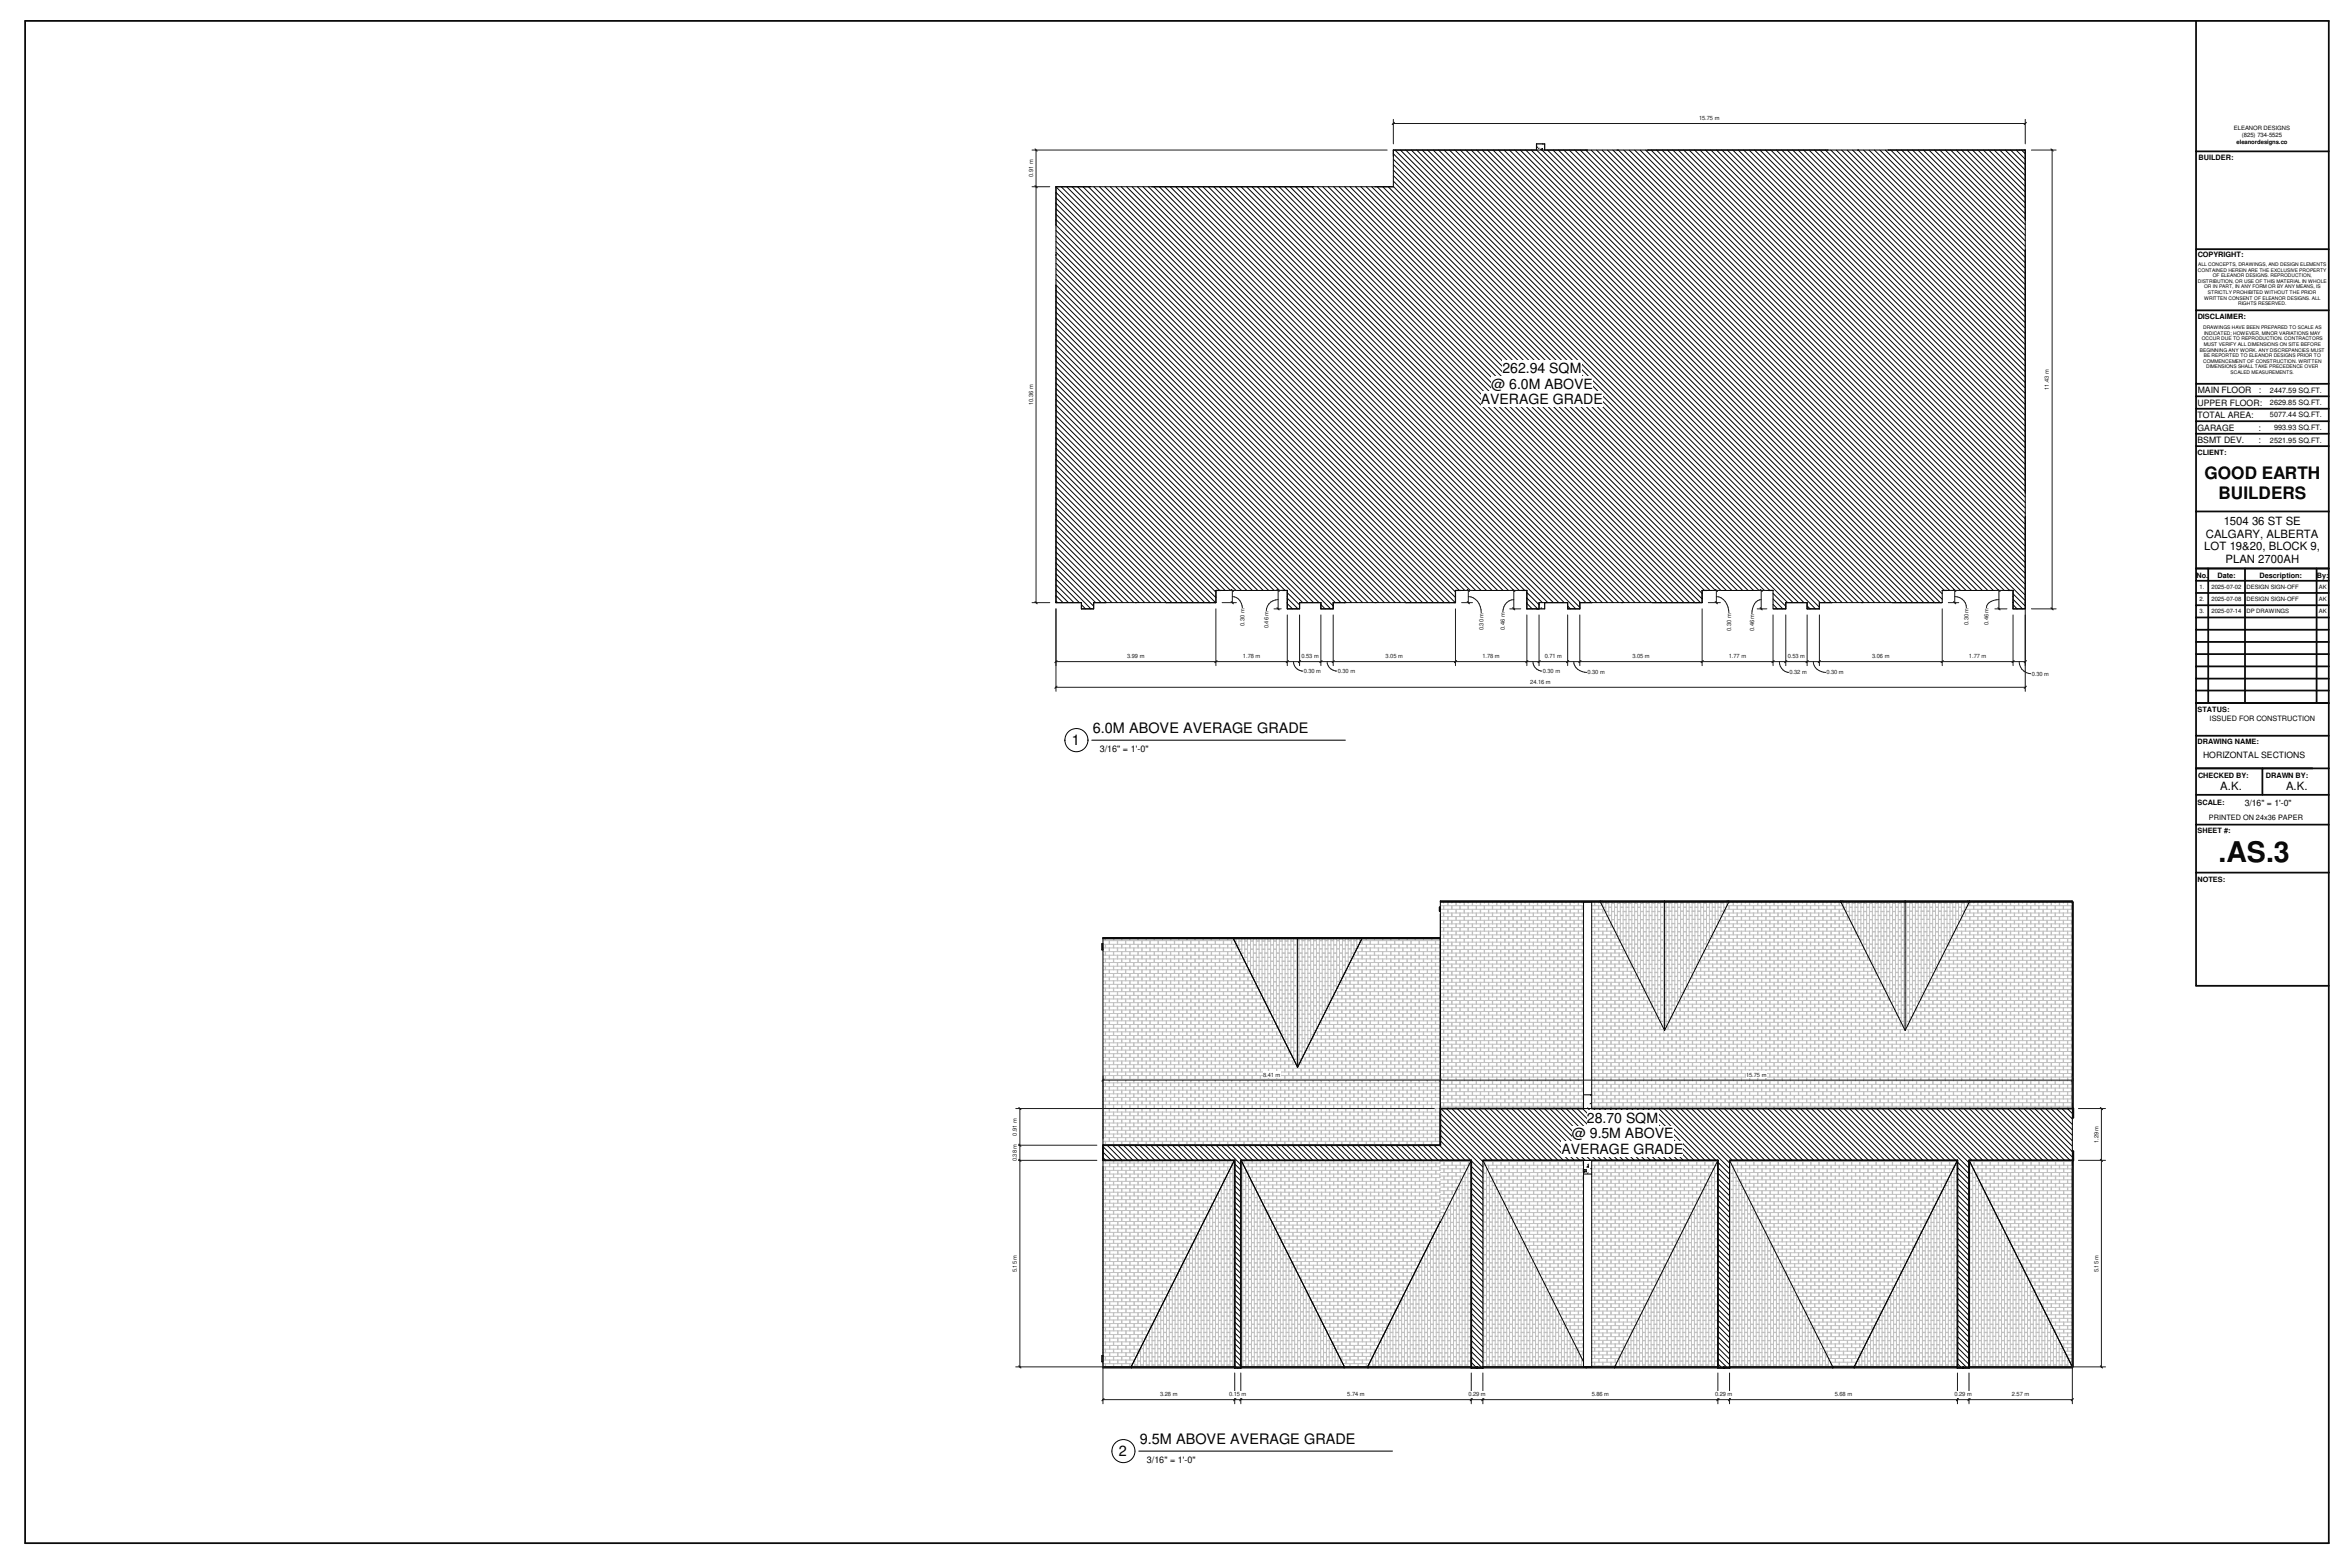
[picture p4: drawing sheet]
<svg xmlns="http://www.w3.org/2000/svg" width="914mm" height="610mm" viewBox="0 0 914 610" stroke-linecap="round" stroke-linejoin="round" font-family="sans-serif">
<defs><g id="words">
<text font-size="11.1" x="863.2" y="335.3">.AS.3</text>
<g font-size="6.7">
<text x="857.8" y="186.3">GOOD EARTH</text>
<text x="863.3" y="194">BUILDERS</text>
</g>
<g font-size="5.6">
<text x="425.2" y="285">6.0M ABOVE AVERAGE GRADE</text>
<text x="417.1" y="289.8">1</text>
<text x="443.5" y="561.6">9.5M ABOVE AVERAGE GRADE</text>
<text x="435.4" y="566.4">2</text>
</g>
<g font-size="5.5">
<text x="584.6" y="145.1">262.94 SQM</text>
<text x="580.2" y="151.2">@ 6.0M ABOVE</text>
<text x="576.2" y="157.3">AVERAGE GRADE</text>
<text x="617.5" y="436.8">28.70 SQM</text>
<text x="611.5" y="442.9">@ 9.5M ABOVE</text>
<text x="607.6" y="448.9">AVERAGE GRADE</text>
</g>
<g font-size="4.4">
<text x="858.3" y="209.1">CALGARY, ALBERTA</text>
<text x="865.3" y="204.2">1504 36 ST SE</text>
<text x="857.7" y="214.1">LOT 19&amp;20, BLOCK 9,</text>
<text x="865.9" y="219">PLAN 2700AH</text>
<text x="863.9" y="307.4">A.K.</text>
<text x="889.5" y="307.4">A.K.</text>
</g>
<g font-size="3.5">
<text x="427.9" y="292.5">3/16&quot; = 1'-0&quot;</text>
<text x="446.3" y="569">3/16&quot; = 1'-0&quot;</text>
</g>
<g font-size="3.4">
<text x="855.1" y="153.1">MAIN FLOOR</text>
<text x="878.9" y="153.1">:</text>
<text x="855" y="157.9">UPPER FLOOR:</text>
<text x="855" y="162.8">TOTAL AREA:</text>
<text x="855" y="167.6">GARAGE</text>
<text x="878.8" y="167.6">:</text>
<text x="855" y="172.5">BSMT DEV.</text>
<text x="878.8" y="172.5">:</text>
<text x="857.2" y="294.9">HORIZONTAL SECTIONS</text>
<text x="873.5" y="313.7">3/16&quot; = 1'-0&quot;</text>
</g>
<g font-size="2.9">
<text x="855.5" y="62.1">BUILDER:</text>
<text x="855.1" y="100.2">COPYRIGHT:</text>
<text x="883.2" y="152.8">2447.59 SQ.FT.</text>
<text x="883.2" y="157.4">2629.85 SQ.FT.</text>
<text x="883.2" y="162.1">5077.44 SQ.FT.</text>
<text x="884.9" y="167.3">993.93 SQ.FT.</text>
<text x="883.2" y="172.2">2521.95 SQ.FT.</text>
<text x="862.8" y="224.9">Date:</text>
<text x="859.8" y="280.5">ISSUED FOR CONSTRUCTION</text>
<text x="881.7" y="302.6">DRAWN BY:</text>
<text x="859.5" y="318.8">PRINTED ON 24x36 PAPER</text>
</g>
<g font-size="2.8">
<text x="855.1" y="124">DISCLAIMER:</text>
<text x="855" y="176.9">CLIENT:</text>
<text x="854.7" y="224.9">No.</text>
<text x="879.2" y="224.9">Description:</text>
<text x="901.5" y="224.9">By:</text>
<text x="855" y="276.8">STATUS:</text>
<text x="855" y="289.5">DRAWING NAME:</text>
<text x="855.3" y="302.6">CHECKED BY:</text>
<text x="855" y="313.2">SCALE:</text>
<text x="855" y="324">SHEET #:</text>
<text x="855" y="343.3">NOTES:</text>
</g>
<g font-size="2.3">
<text x="869.2" y="50.7">ELEANOR DESIGNS</text>
<text x="872.3" y="53.4">(825) 734-5525</text>
<text x="870.3" y="56">eleanordesigns.co</text>
<text x="855.9" y="229.1">1.</text>
<text x="855.9" y="233.9">2.</text>
<text x="860.5" y="229.1">2025-07-02</text>
<text x="860.5" y="233.9">2025-07-08</text>
<text x="874.1" y="229.1">DESIGN SIGN-OFF</text>
<text x="874.1" y="233.9">DESIGN SIGN-OFF</text>
<text x="902.3" y="229.1">AK</text>
<text x="902.3" y="233.9">AK</text>
<text x="855.9" y="238.6">3.</text>
<text x="860.5" y="238.6">2025-07-14</text>
<text x="874.1" y="238.6">DP DRAWINGS</text>
<text x="902.3" y="238.6">AK</text>
</g>
<g font-size="2.2" fill="#1b1b1b">
<text x="661.1" y="46.7">15.75 m</text>
<text x="402" y="68.9" transform="rotate(-90 402 68.9)">0.91 m</text>
<text x="797.3" y="151.6" transform="rotate(-90 797.3 151.6)">11.43 m</text>
<text x="402" y="157.5" transform="rotate(-90 402 157.5)">10.36 m</text>
<text x="484.3" y="243.5" transform="rotate(-90 484.3 243.5)">0.30 m</text>
<text x="493.6" y="244.5" transform="rotate(-90 493.6 244.5)">0.46 m</text>
<text x="577.2" y="245.2" transform="rotate(-90 577.2 245.2)">0.30 m</text>
<text x="585.6" y="245" transform="rotate(-90 585.6 245)">0.46 m</text>
<text x="673.6" y="245.4" transform="rotate(-90 673.6 245.4)">0.30 m</text>
<text x="682.5" y="245.5" transform="rotate(-90 682.5 245.5)">0.46 m</text>
<text x="766" y="243.2" transform="rotate(-90 766 243.2)">0.30 m</text>
<text x="773.7" y="243.2" transform="rotate(-90 773.7 243.2)">0.46 m</text>
<text x="438.6" y="256.1">3.99 m</text>
<text x="483.7" y="256.1">1.78 m</text>
<text x="506.4" y="256.1">0.53 m</text>
<text x="539.2" y="256.1">3.05 m</text>
<text x="576.8" y="256.1">1.78 m</text>
<text x="601" y="256.1">0.71 m</text>
<text x="635.2" y="256.1">3.05 m</text>
<text x="672.7" y="256.1">1.77 m</text>
<text x="695.6" y="256.1">0.53 m</text>
<text x="728.5" y="256.1">3.06 m</text>
<text x="766.1" y="256.1">1.77 m</text>
<text x="507.3" y="261.8">0.30 m</text>
<text x="520.6" y="261.8">0.30 m</text>
<text x="600.3" y="261.8">0.30 m</text>
<text x="617.7" y="262.4">0.30 m</text>
<text x="696.3" y="262.4">0.32 m</text>
<text x="710.7" y="262.4">0.30 m</text>
<text x="790.6" y="262.8">0.30 m</text>
<text x="595.5" y="266.1">24.16 m</text>
<text x="491.4" y="418.9">8.41 m</text>
<text x="679.4" y="418.9">15.75 m</text>
<text x="395.6" y="441.8" transform="rotate(-90 395.6 441.8)">0.91 m</text>
<text x="816.5" y="444.7" transform="rotate(-90 816.5 444.7)">1.29 m</text>
<text x="395.6" y="451.8" transform="rotate(-90 395.6 451.8)">0.38 m</text>
<text x="395.6" y="495" transform="rotate(-90 395.6 495)">5.15 m</text>
<text x="816.5" y="495" transform="rotate(-90 816.5 495)">5.15 m</text>
<text x="451.4" y="543.2">3.28 m</text>
<text x="478.2" y="543.2">0.15 m</text>
<text x="524.3" y="543.2">5.74 m</text>
<text x="571.4" y="543.2">0.29 m</text>
<text x="619.3" y="543.2">5.86 m</text>
<text x="667.3" y="543.2">0.29 m</text>
<text x="714" y="543.2">5.68 m</text>
<text x="760.5" y="543.2">0.29 m</text>
<text x="782.9" y="543.2">2.57 m</text>
</g>
<g font-size="1.9">
<text x="855.2" y="105.7">CONTAINED HEREIN ARE THE EXCLUSIVE PROPERTY</text>
<text x="855.3" y="103.5">ALL CONCEPTS, DRAWINGS, AND DESIGN ELEMENTS</text>
<text x="861" y="107.8">OF ELEANOR DESIGNS. REPRODUCTION,</text>
<text x="855.2" y="110">DISTRIBUTION, OR USE OF THIS MATERIAL IN WHOLE</text>
<text x="857.6" y="112.2">OR IN PART, IN ANY FORM OR BY ANY MEANS, IS</text>
<text x="857.6" y="116.5">WRITTEN CONSENT OF ELEANOR DESIGNS. ALL</text>
<text x="859.1" y="114.4">STRICTLY PROHIBITED WITHOUT THE PRIOR</text>
<text x="870.9" y="118.7">RIGHTS RESERVED.</text>
<text x="857.2" y="128.1">DRAWINGS HAVE BEEN PREPARED TO SCALE AS</text>
<text x="857.6" y="130.3">INDICATED; HOWEVER, MINOR VARIATIONS MAY</text>
<text x="856" y="136.8">BEGINNING ANY WORK. ANY DISCREPANCIES MUST</text>
<text x="856.7" y="132.4">OCCUR DUE TO REPRODUCTION. CONTRACTORS</text>
<text x="857.5" y="134.6">MUST VERIFY ALL DIMENSIONS ON SITE BEFORE</text>
<text x="857.2" y="141.1">COMMENCEMENT OF CONSTRUCTION. WRITTEN</text>
<text x="857.5" y="139">BE REPORTED TO ELEANOR DESIGNS PRIOR TO</text>
<text x="858.4" y="143.3">DIMENSIONS SHALL TAKE PRECEDENCE OVER</text>
<text x="868" y="145.5">SCALED MEASUREMENTS.</text>
</g>
</g></defs>
<g fill="none" stroke="#000" stroke-width=".39">
<path d="M542.2 59.8l174.6 174.6M542.8 58.4l176.1 176M544.9 58.4l176.1 176M547 58.4l176.1 176M549.1 58.4l176.2 176M551.3 58.4l176.1 176M553.4 58.4l176.1 176M555.5 58.4l176.1 176M557.7 58.4l176 176M559.8 58.4l176 176M561.9 58.4l176.1 176M564 58.4l176.1 176"/>
<path d="M566.1 58.4l176.1 176M568.2 58.4l176.1 176M570.4 58.4l176.1 176M572.5 58.4l176.1 176M574.6 58.4l176.1 176M576.7 58.4l176.1 176M578.8 58.4l176.1 176M580.9 58.4l174.8 174.7M583.1 58.4l172.6 172.6M585.2 58.4l171.3 171.3M587.3 58.4l171.4 171.3M589.4 58.4l171.4 171.3"/>
<path d="M591.6 58.4l171.3 171.3M593.7 58.4l171.3 171.3M595.8 58.4l171.3 171.3M597.9 58.4l171.3 171.3M598.3 57.2l-.2 .2M598.9 57.7h-.3M599.9 58.4l-.4-.3 .7-.3-.2 .6 171.4 171.3M600.2 56l.2 .1M602.1 58.4l171.4 171.3M604.3 58.4l171.3 171.3M606.4 58.4l171.3 171.3M608.5 58.4l171.4 171.3"/>
<path d="M610.6 58.4l171.4 171.3M612.8 58.4l175.2 175.2M614.9 58.4l173.1 173.1M617 58.4l171 171M619.1 58.4l168.9 168.9M621.2 58.4l166.8 166.8M623.4 58.4l164.6 164.7M625.5 58.4l162.5 162.5M627.6 58.4l160.4 160.4M629.7 58.4l158.3 158.3M631.8 58.4l156.2 156.2M633.9 58.4l154.1 154.1"/>
<path d="M636.1 58.4l151.9 152M638.2 58.4l149.8 149.8M640.3 58.4l147.7 147.7M642.5 58.4l145.5 145.6M644.6 58.4l143.4 143.4M646.7 58.4l141.3 141.3M648.8 58.4l139.2 139.2M650.9 58.4l137.1 137.1M653 58.4l135 135M655.2 58.4l132.8 132.9M657.3 58.4l130.7 130.7M659.4 58.4l128.6 128.6"/>
<path d="M661.5 58.4l126.5 126.5M663.6 58.4l124.4 124.4M665.7 58.4l122.3 122.2M667.9 58.4l120.1 120.1M670 58.4l118 118M672.1 58.4l115.9 115.9M674.2 58.4l113.8 113.8M676.4 58.4l111.6 111.7M678.5 58.4l109.5 109.5M680.6 58.4l107.4 107.4M682.7 58.4l105.3 105.3M684.8 58.4l103.2 103.2"/>
<path d="M686.9 58.4l101.1 101.1M689.1 58.4l98.9 99M691.2 58.4l96.8 96.8M693.3 58.4l94.7 94.7M695.5 58.4l92.5 92.6M697.6 58.4l90.4 90.4M699.7 58.4l88.3 88.3M701.8 58.4l86.2 86.2M703.9 58.4l84.1 84.1M706 58.4l82 82M708.2 58.4l79.8 79.9M710.3 58.4l77.7 77.7"/>
<path d="M712.4 58.4l75.6 75.6M714.5 58.4l73.5 73.5M716.6 58.4l71.4 71.4M718.7 58.4l69.3 69.3M720.9 58.4l67.1 67.1M723 58.4l65 65M725.1 58.4l62.9 62.9M727.2 58.4l60.8 60.8M729.4 58.4l58.6 58.7M731.5 58.4l56.5 56.5M733.6 58.4l54.4 54.4M735.7 58.4l52.3 52.3"/>
<path d="M737.8 58.4l50.2 50.2M739.9 58.4l48.1 48.1M742.1 58.4l45.9 46M744.2 58.4l43.8 43.8M746.3 58.4l41.7 41.7M748.4 58.4l39.6 39.6M750.6 58.4l37.4 37.4M752.7 58.4l35.3 35.3M754.8 58.4l33.2 33.2M756.9 58.4l31.1 31.1M759 58.4l29 29M761.2 58.4l26.8 26.9"/>
<path d="M763.3 58.4l24.7 24.7M765.4 58.4l22.6 22.6M767.5 58.4l20.5 20.5M769.6 58.4l18.4 18.4M771.7 58.4l16.3 16.3M773.9 58.4l14.1 14.2M776 58.4l12 12M778.1 58.4l9.9 9.9M780.2 58.4l7.8 7.8M782.4 58.4l5.6 5.7M784.5 58.4l3.5 3.5M786.6 58.4l1.4 1.4"/>
<path d="M410.9 72.7l157 157M410.9 74.8l155.4 155.5M410.9 77l155.4 155.4M410.9 79.1l155.4 155.3M410.9 72.6h131.3v-14.2h245.8v178.5h-4.7v-7.2h-27.6v4.7h-47.8v2.5h-4.7v-2.5h-8.3v2.5h-5v-7.2h-27.6v4.7h-47.6v2.5h-4.7v-2.5h-11.2v2.5h-4.7v-7.2h-27.8v4.7h-47.5v2.5h-4.8v-2.5h-8.3v2.5h-4.8v-7.2h-27.8v4.7h-47.6v2.5h-4.7v-2.5h-9.9zM412.9 72.6l157.1 157.1M415 72.6l157.1 157.1M417.2 72.6l157 157.1M419.3 72.6l157 157.1M421.4 72.6l157 157.1M423.5 72.6l157.1 157.1M425.6 72.6l157.1 157.1"/>
<path d="M427.8 72.6l157 157.1M429.9 72.6l157.1 157.1M432 72.6l157.1 157.1M434.1 72.6l157.1 157.1M436.2 72.6l157.1 157.1M438.4 72.6l161.8 161.8M440.5 72.6l161.8 161.8M442.6 72.6l161.8 161.8M444.7 72.6l161.9 161.8M446.8 72.6l161.9 161.8M448.9 72.6l164.3 164.3M451.1 72.6l163.6 163.7"/>
<path d="M453.2 72.6l161.8 161.8M455.3 72.6l161.8 161.8M457.5 72.6l161.8 161.8M459.6 72.6l161.8 161.8M461.7 72.6l161.8 161.8M463.8 72.6l161.8 161.8M465.9 72.6l161.8 161.8M468 72.6l161.9 161.8M470.2 72.6l161.8 161.8M472.3 72.6l161.8 161.8M474.4 72.6l161.8 161.8M476.5 72.6l161.8 161.8"/>
<path d="M478.6 72.6l161.9 161.8M480.7 72.6l161.9 161.8M482.9 72.6l161.8 161.8M485 72.6l161.8 161.8M487.1 72.6l161.8 161.8M489.2 72.6l161.8 161.8M491.4 72.6l161.8 161.8M493.5 72.6l161.8 161.8M495.6 72.6l161.8 161.8M497.7 72.6l161.9 161.8M499.8 72.6l161.9 161.8M501.9 72.6l160.4 160.4"/>
<path d="M504.1 72.6l158.2 158.3M506.2 72.6l157 157.1M508.3 72.6l157.1 157.1M510.5 72.6l157 157.1M512.6 72.6l157 157.1M514.7 72.6l157 157.1M516.8 72.6l157.1 157.1M518.9 72.6l157.1 157.1M521 72.6l157.1 157.1M523.2 72.6l157 157.1M525.3 72.6l157 157.1M527.4 72.6l157 157.1"/>
<path d="M529.5 72.6l157.1 157.1M531.6 72.6l157.1 157.1M533.7 72.6l161.9 161.8M535.9 72.6l161.8 161.8M538 72.6l161.8 161.8M540.1 72.6l161.8 161.8M542.2 61.9l172.5 172.5M542.2 64.1l170.4 170.3M542.2 66.2l168.2 168.2M542.2 68.3l166.1 166.1M542.2 70.4l165.7 165.8M542.2 72.6l164.2 164.3"/>
<path d="M410.9 81.2l153.2 153.2M410.9 83.3l151.1 151.1M410.9 85.4l149 149M410.9 87.5l146.9 146.9M410.9 89.7l144.8 144.7M410.9 91.8l142.7 142.6M410.9 93.9l140.5 140.5M410.9 96l138.4 138.4M410.9 98.1l136.3 136.3M410.9 100.2l134.1 134.2M410.9 102.4l132 132M410.9 104.5l129.9 129.9"/>
<path d="M410.9 106.6l127.8 127.8M410.9 108.8l125.7 125.6M410.9 110.9l123.6 123.5M410.9 113l121.4 121.4M410.9 115.1l119.3 119.3M410.9 117.2l117.2 117.2M410.9 119.3l115.1 115.1M410.9 121.5l113 112.9M410.9 123.6l110.9 110.8M410.9 125.7l108.7 108.7M410.9 127.8l107.9 107.9M410.9 130l106.9 106.9"/>
<path d="M410.9 132.1l102.3 102.3M410.9 134.2l100.2 100.2M410.9 136.3l98.1 98.1M410.9 138.4l96 96M410.9 140.5l89.1 89.2M410.9 142.7l87 87M410.9 144.8l84.9 84.9M410.9 146.9l82.7 82.8M410.9 149l80.6 80.7M410.9 151.1l78.5 78.6M410.9 153.2l76.4 76.5M410.9 155.4l74.3 74.3"/>
<path d="M410.9 157.5l72.2 72.2M410.9 159.6l70 70.1M410.9 161.8l67.9 67.9M410.9 163.9l65.8 65.8M410.9 166l63.7 63.7M410.9 168.1l62.2 62.3M410.9 170.2l62.2 62.3M410.9 172.3l62.1 62.1M410.9 174.5l60 59.9M410.9 176.6l57.9 57.8M410.9 178.7l55.7 55.7M410.9 180.8l53.6 53.6"/>
<path d="M410.9 182.9l51.5 51.5M410.9 185.1l49.3 49.3M410.9 187.2l47.2 47.2M410.9 189.3l45.1 45.1M410.9 191.4l43 43M410.9 193.5l40.9 40.9M410.9 195.7l38.8 38.7M410.9 197.8l36.6 36.6M410.9 199.9l34.5 34.5M410.9 202l32.4 32.4M410.9 204.1l30.3 30.3M410.9 206.2l28.2 28.2"/>
<path d="M410.9 208.4l26 26M410.9 210.5l23.9 23.9M410.9 212.6l21.8 21.8M410.9 214.8l19.7 19.6M410.9 216.9l17.6 17.5M410.9 219l15.4 15.4M410.9 221.1l14.6 14.7M410.9 223.2l13.6 13.7M410.9 225.3l9.1 9.1M410.9 227.5l7 6.9M410.9 229.6l4.9 4.8M410.9 231.7l2.7 2.7"/>
<path d="M410.9 233.8l.6 .6M420.8 235.2l1.6 1.7M500.9 230.6l4.8 4.7M500.9 232.7l4.1 4.2M500.9 234.8l2 2.1M514 235.2l1.6 1.7M594.1 230.5l4.7 4.7M594.1 232.6l4.2 4.3M594.1 234.7l2.1 2.2M599.9 236.5l-.3 .1M610 235.8l1 1.1M689.9 230.9l5 4.9"/>
<path d="M689.9 233l3.8 3.9M689.9 235.1l1.7 1.8M703.2 235.7l1.1 1.2M783.3 231l4.7 4.8M783.3 233.1l3.7 3.8M783.3 235.2l1.6 1.7"/>
</g>
<g fill="none" stroke="#000" stroke-width=".47">
<path d="M617.5 58.4h-16.5v-2.4h-3.1v2.4h-55.7v2.3M641.3 58.4h69.8M734.9 58.4h53.1v27.1M424.3 72.6h-13.4v14.7M448.1 72.6h63.1M535 72.6h7.2M788 97.4v94.2M410.9 111.1v123.3h9.9v2.5h4.7v-2.5h4.6M788 201.1v35.8h-4.7v-7.2h-2M475.1 229.7h-2v4.7h-19.2M498.9 229.7h2v7.2h4.8v-2.5h8.3v2.5h4.8v-2.5h4.5M568.3 229.7h-2v4.7h-19.2"/>
<path d="M592.1 229.7h2v7.2h6.9v-2.5h9v2.5h4.7v-2.5h4.6M598.8 234.4v2.5M664.3 229.7h-2v4.7h-19.2M688.1 229.7h1.8M712.7 234.4h-4.8v2.5h-4.7v-2.5h-8.3v2.5h-4.8M736.5 234.4h19M755.7 229.7h1.8"/>
</g>
<g fill="#fff">
<path d="M560.5 350.9h245.9v80.3h-245.9z"/>
<path d="M560.5 451.4h245.9v80.3h-245.9z"/>
<path d="M721.5 451.4h40.2v80.3h-40.2z"/>
<path d="M766.2 451.4h40.2v80.3h-40.2z"/>
<path d="M616.2 425.9h3.1v30.8h-3.1z"/>
<path d="M429.2 431.2h377.2v100.5h-377.2z"/>
<path d="M480 365.2h24.9v49.8h-24.9z"/>
<path d="M504.9 365.2h25v49.9h-25z"/>
<path d="M628.3 451.5h40.1v80.2h-40.1z"/>
<path d="M673 451.4h40.1v80.3h-40.1z"/>
<path d="M577 451.4h39.2v80.3h-39.2z"/>
<path d="M532.3 451.4h40.2v80.3h-40.2z"/>
<path d="M482.8 451.4h40.2v80.3h-40.2z"/>
<path d="M440.3 451.4h40.1v80.3h-40.1z"/>
<path d="M622.8 350.9h24.9v49.9h-24.9z"/>
<path d="M647.7 350.9h25v49.9h-25z"/>
<path d="M716.4 350.9h24.9v49.9h-24.9z"/>
<path d="M741.3 350.9h25v49.9h-25z"/>
</g>
<path d="M560.5 350.7h245.9M479.9 365h25" fill="none" stroke="#808080" stroke-width=".39"/>
<g fill="#fff">
<path d="M429.2 451.4h131.3v80.3h-131.3z"/>
<path d="M429.2 365.2h131.3v80.3h-131.3z"/>
</g>
<path d="M806.6 350.9v80.3M429.2 365h50.7M504.9 365h55.6M806.6 451.4v80.3" fill="none" stroke="#808080" stroke-width=".39"/>
<path d="M429.2 532h51.2M482.8 532h89.7M577 532h91.4M673 532h88.7M766.2 532h40.2" fill="none" stroke="#808080" stroke-width=".42"/>
<g fill="none" stroke="#c0c0c0" stroke-width=".39">
<path d="M560.5 352.3h1.2v1.4M560.5 355.2h1.2v1.4M560.5 358h1.2v1.4M560.5 359.4h2.8v1.4M560.5 356.6h2.8v1.4M560.5 353.7h2.8v1.5M561.7 350.9h.1M561.8 350.9h.1M561.8 353.7v-1.4h3.1v1.4M561.8 356.6v-1.4h3.1v1.4M561.8 359.4v-1.4h3.1v1.4M563.3 350.9v1.4"/>
<path d="M563.5 358v-1.4h3v1.4M563.5 355.2v-1.5h3v1.5M563.5 350.9v1.4M564.9 350.9h.1M565 350.9h.1M565 353.7v-1.4h3v1.4M565 356.6v-1.4h3v1.4M565 359.4v-1.4h3v1.4M566.5 350.9v1.4M566.6 358v-1.4h3.1v1.4M566.6 355.2v-1.5h3.1v1.5M566.6 350.9v1.4"/>
<path d="M568 350.9h.1M568.2 350.9h.1M568.2 353.7v-1.4h3v1.4M568.2 356.6v-1.4h3v1.4M568.2 359.4v-1.4h3v1.4M569.7 350.9v1.4M569.8 358v-1.4h3.1v1.4M569.8 355.2v-1.5h3.1v1.5M569.8 350.9v1.4M571.2 350.9h.1M571.3 350.9h.1M571.3 353.7v-1.4h3.1v1.4"/>
<path d="M571.3 356.6v-1.4h3.1v1.4M571.3 359.4v-1.4h3.1v1.4M572.9 350.9v1.4M573 358v-1.4h3v1.4M573 355.2v-1.5h3v1.5M573 350.9v1.4M574.4 350.9h.1M574.5 350.9h.1M574.5 353.7v-1.4h3v1.4M574.5 356.6v-1.4h3v1.4M574.5 359.4v-1.4h3v1.4M576 350.9v1.4"/>
<path d="M576.1 358v-1.4h3.1v1.4M576.1 355.2v-1.5h3.1v1.5M576.1 350.9v1.4M577.5 350.9h.1M577.6 350.9h.1M577.6 353.7v-1.4h3.1v1.4M577.6 356.6v-1.4h3.1v1.4M577.6 359.4v-1.4h3.1v1.4M579.2 350.9v1.4M579.3 358v-1.4h3v1.4M579.3 355.2v-1.5h3v1.5M579.3 350.9v1.4"/>
<path d="M580.7 350.9h.1M580.8 350.9h.1M580.8 353.7v-1.4h3.1v1.4M580.8 356.6v-1.4h3.1v1.4M580.8 359.4v-1.4h3.1v1.4M582.3 350.9v1.4M582.5 358v-1.4h3v1.4M582.5 355.2v-1.5h3v1.5M582.5 350.9v1.4M583.9 350.9h.1M584 350.9h.1M584 353.7v-1.4h3v1.4"/>
<path d="M584 356.6v-1.4h3v1.4M584 359.4v-1.4h3v1.4M585.5 350.9v1.4M585.6 358v-1.4h3.1v1.4M585.6 355.2v-1.5h3.1v1.5M585.6 350.9v1.4M587 350.9h.1M587.2 350.9h.1M587.2 353.7v-1.4h3v1.4M587.2 356.6v-1.4h3v1.4M587.2 359.4v-1.4h3v1.4M588.7 350.9v1.4"/>
<path d="M588.8 358v-1.4h3.1v1.4M588.8 355.2v-1.5h3.1v1.5M588.8 350.9v1.4M590.2 350.9h.1M590.3 350.9h.1M590.3 353.7v-1.4h3.1v1.4M590.3 356.6v-1.4h3.1v1.4M590.3 359.4v-1.4h3.1v1.4M591.9 350.9v1.4M592 358v-1.4h3v1.4M592 355.2v-1.5h3v1.5M592 350.9v1.4"/>
<path d="M593.4 350.9h.1M593.5 350.9h.1M593.5 353.7v-1.4h3.1v1.4M593.5 356.6v-1.4h3.1v1.4M593.5 359.4v-1.4h3.1v1.4M595 350.9v1.4M595.2 358v-1.4h3v1.4M595.2 355.2v-1.5h3v1.5M595.2 350.9v1.4M596.6 350.9h.1M596.7 350.9h.1M596.7 353.7v-1.4h3v1.4"/>
<path d="M596.7 356.6v-1.4h3v1.4M596.7 359.4v-1.4h3v1.4M598.2 350.9v1.4M598.3 358v-1.4h3.1v1.4M598.3 355.2v-1.5h3.1v1.5M598.3 350.9v1.4M599.7 350.9h.1M599.9 350.9h.1M599.9 353.7v-1.4h3v1.4M599.9 356.6v-1.4h3v1.4M599.9 359.4v-1.4h3v1.4M601.4 350.9v1.4"/>
<path d="M601.5 358v-1.4h3.1v1.4M601.5 355.2v-1.5h3.1v1.5M601.5 350.9v1.4M602.9 350.9h.1M603 350.9h.1M603 353.7v-1.4h3.1v1.4M603 356.6v-1.4h3.1v1.4M603 359.4v-1.4h3.1v1.4M604.6 350.9v1.4M604.7 358v-1.4h3v1.4M604.7 355.2v-1.5h3v1.5M604.7 350.9v1.4"/>
<path d="M606.1 350.9h.1M606.2 350.9h.1M606.2 353.7v-1.4h3.1v1.4M606.2 356.6v-1.4h3.1v1.4M606.2 359.4v-1.4h3.1v1.4M607.7 350.9v1.4M607.9 358v-1.4h3v1.4M607.9 355.2v-1.5h3v1.5M607.9 350.9v1.4M609.3 350.9h.1M609.4 350.9h.1M609.4 353.7v-1.4h3v1.4"/>
<path d="M609.4 356.6v-1.4h3v1.4M609.4 359.4v-1.4h3v1.4M610.9 350.9v1.4M611 358v-1.4h3.1v1.4M611 355.2v-1.5h3.1v1.5M611 350.9v1.4M612.4 350.9h.1M612.6 350.9h.1M612.6 353.7v-1.4h3v1.4M612.6 356.6v-1.4h3v1.4M612.6 359.4v-1.4h3v1.4M614.1 350.9v1.4"/>
<path d="M614.2 350.9v1.4M615.6 350.9h.1M615.7 350.9h.1M616.2 352.3h-.5v1.4M616.2 355.2h-.5v1.4M616.2 358h-.5v1.4M616.2 359.4h-2v1.4M616.2 356.6h-2v1.4M616.2 353.7h-2v1.5M619.3 352.3h2.7v1.4M619.3 355.2h2.7v1.4M619.3 358h2.7v1.4"/>
<path d="M619.3 359.4h1.1v1.4M619.3 356.6h1.1v1.4M619.3 353.7h1.1v1.5M620.4 350.9v1.4M620.6 358v-1.4h3v1.4M620.6 355.2v-1.5h3v1.5M620.6 350.9v1.4M622 350.9h.1M622.1 350.9h.1M622.1 359.4v-1.4h3v1.4M622.7 350.9h.1M622.9 351.4h.8"/>
<path d="M623 351.5h.7M623.4 352.3h-1.3v1.4M623.7 350.9v2h1.1M623.8 353h1M624.2 353.7h-.5v1.5M624.8 350.9v.5h1.2M625.1 355.7v.9M625.3 356v.6M625.6 356.6h-1.9v1.4M626 354.7h-1.2v.5h-2.7v1.4M626 351.5h-1.2v3h1.2M626 350.9v2h1.1"/>
<path d="M626.3 358h-1v1.4M626.9 359.2h.2M627 359.4h.1M627 359.4l-.1 1.4M627.1 350.9v.5h1.1M627.1 353h-1.1v3.1h1.1M627.1 356.2h-1.1v1.2M628.2 351.5h-1.1v3h1.1M628.2 354.7h-1.1v3h1.1M628.2 357.8h-1.1v1.9M628.2 350.9v2h1.1M629.3 350.9v.5h1.2"/>
<path d="M629.3 353h-1.1v3.1h1.1M629.3 356.2h-1.1v3h1.1M629.3 359.4h-1.1v2.5M630.5 357.8h-1.2v3.1h1.2M630.5 351.5h-1.2v3h1.2M630.5 354.7h-1.2v3h1.2M630.5 350.9v2h1.1M631.6 350.9v.5h1.1M631.6 353h-1.1v3.1h1.1M631.6 356.2h-1.1v3h1.1M631.6 359.4h-1.1v3h1.1M632.7 351.5h-1.1v3h1.1"/>
<path d="M632.7 354.7h-1.1v3h1.1M632.7 357.8h-1.1v3.1h1.1M632.7 350.9v2h1.1M633.8 350.9v.5h1.2M633.8 353h-1.1v3.1h1.1M633.8 356.2h-1.1v3h1.1M633.8 359.4h-1.1v3h1.1M635 357.8h-1.2v3.1h1.2M635 350.9v2h1.1M635 351.5h-1.2v3h1.2M635 354.7h-1.2v3h1.2M636.1 353h-1.1v3.1h1.1"/>
<path d="M636.1 356.2h-1.1v3h1.1M636.1 359.4h-1.1v3h1.1M636.1 350.9v.5h1.1M637.2 357.8h-1.1v3.1h1.1M637.2 351.5h-1.1v3h1.1M637.2 354.7h-1.1v3h1.1M637.2 350.9v2h1.1M638.3 350.9v.5h1.1M638.3 353h-1.1v3.1h1.1M638.3 356.2h-1.1v3h1.1M638.3 359.4h-1.1v3h1.1M639.4 357.8h-1.1v3.1h1.1"/>
<path d="M639.4 351.5h-1.1v3h1.1M639.4 354.7h-1.1v3h1.1M639.4 350.9v2h1.1M640.5 350.9v.5h1.2M640.5 353h-1.1v3.1h1.1M640.5 356.2h-1.1v3h1.1M640.5 359.4h-1.1v3h1.1M641.7 357.8h-1.2v3.1h1.2M641.7 351.5h-1.2v3h1.2M641.7 354.7h-1.2v3h1.2M641.7 350.9v2h1.1M642.8 350.9v.5h1.1"/>
<path d="M642.8 353h-1.1v3.1h1.1M642.8 356.2h-1.1v3h1.1M642.8 359.4h-1.1v3h1.1M643.9 357.8h-1.1v3.1h1.1M643.9 351.5h-1.1v3h1.1M643.9 354.7h-1.1v3h1.1M643.9 350.9v2h1.1M645 350.9v.5h1.2M645 353h-1.1v3.1h1.1M645 356.2h-1.1v3h1.1M645 359.4h-1.1v3h1.1M646.2 357.8h-1.2v3.1h1.2"/>
<path d="M646.2 351.5h-1.2v3h1.2M646.2 354.7h-1.2v3h1.2M646.2 350.9v2h1.1M647.3 350.9v.5h1v3h-.6M647.3 353h-1.1v3.1h1.1M647.3 356.2h-1.1v3h1.1M647.3 359.4h-1.1v3h1.1M647.7 351.5h-.4v3h1v3.1h-.6M647.7 354.7h-.4v3h1v3.1h-.6M647.7 357.8h-.4v3.1h1v3h-.6M648.3 353h1.1v3.1h-1.1M648.3 356.2h1.1v3h-1.1"/>
<path d="M648.3 359.4h1.1v3h-1.1M648.3 350.9v.3h-.6M649.4 351.4h1.1v3h-1.1M649.4 354.5h1.1v3.1h-1.1M649.4 357.7h1.1v3.1h-1.1M649.4 350.9v2h-1.1M650.5 350.9v.3h-1.1M650.5 353h1.2v3.1h-1.2M650.5 356.2h1.2v3h-1.2M650.5 359.4h1.2v3h-1.2M651.7 351.4h1.1v3h-1.1M651.7 354.5h1.1v3.1h-1.1"/>
<path d="M651.7 357.7h1.1v3.1h-1.1M651.7 350.9v2h-1.2M652.8 353h1.1v3.1h-1.1M652.8 356.2h1.1v3h-1.1M652.8 359.4h1.1v3h-1.1M652.8 350.9v.3h-1.1M653.9 350.9v2h-1.1M653.9 351.4h1.1v3h-1.1M653.9 354.5h1.1v3.1h-1.1M653.9 357.7h1.1v3.1h-1.1M655 353h1.2v3.1h-1.2M655 356.2h1.2v3h-1.2"/>
<path d="M655 359.4h1.2v3h-1.2M655 350.9v.3h-1.1M656.2 351.4h1.1v3h-1.1M656.2 354.5h1.1v3.1h-1.1M656.2 357.7h1.1v3.1h-1.1M656.2 350.9v2h-1.2M657.3 353h1.1v3.1h-1.1M657.3 356.2h1.1v3h-1.1M657.3 359.4h1.1v3h-1.1M657.3 350.9v.3h-1.1M658.4 351.4h1.1v3h-1.1M658.4 354.5h1.1v3.1h-1.1"/>
<path d="M658.4 357.7h1.1v3.1h-1.1M658.4 350.9v2h-1.1M659.5 353h1.2v3.1h-1.2M659.5 356.2h1.2v3h-1.2M659.5 359.4h1.2v3h-1.2M659.5 350.9v.3h-1.1M660.7 351.4h1.1v3h-1.1M660.7 354.5h1.1v3.1h-1.1M660.7 357.7h1.1v3.1h-1.1M660.7 350.9v2h-1.2M661.8 350.9v.3h-1.1M661.8 353h1.1v3.1h-1.1"/>
<path d="M661.8 356.2h1.1v3h-1.1M661.8 359.4h1.1v3h-1.1M662.9 351.4h1.1v3h-1.1M662.9 354.5h1.1v3.1h-1.1M662.9 357.7h1.1v3.1h-1.1M662.9 350.9v2h-1.1M664 353h1.1v3.1h-1.1M664 356.2h1.1v3h-1.1M664 359.4h1.1v3h-1.1M664 350.9v.3h-1.1M665.1 351.4h1.1v3h-1.1M665.1 354.5h1.1v3.1h-1.1"/>
<path d="M665.1 357.7h1.1v3.1h-1.1M665.1 350.9v2h-1.1M666.2 353h1.2v3.1h-1.2M666.2 356.2h1.2v3h-1.2M666.2 359.4h1.2v2.1M666.2 350.9v.3h-1.1M667.4 351.4h1.1v3h-1.1M667.4 354.5h1.1v3.1h-1.1M667.4 357.7h1.1v1.6M667.4 350.9v2h-1.2M668.4 359.4h2.8v1.4M668.5 353h1.1v3.1h-1.1"/>
<path d="M668.5 356.2h1.1v.8M668.5 359.2h.1M668.5 350.9v.3h-1.1M669.1 358h.4v1.4M669.6 350.9v2h-1.1M669.6 351.4h1.1v3h-1.1M669.6 354.5h1.1v.3M669.7 359.4v-1.4h3v1.4M669.8 356.6h1.4v1.4M670.6 355.2h2.1v1.4M670.7 352.9h1M670.7 353h1"/>
<path d="M670.7 350.9v.3h-1.1M671.2 353.9v1.3M671.3 358v-1.4h3.1v1.4M671.3 355.2v-1.5h3.1v1.5M671.9 351.4h.6M671.9 351.2h.6M671.9 350.9v1.7M672 352.3h.7v1.4M672.7 350.9h.1M672.8 350.9h.1M672.8 353.7v-1.4h3.1v1.4M672.8 356.6v-1.4h3.1v1.4"/>
<path d="M672.8 359.4v-1.4h3.1v1.4M674.4 350.9v1.4M674.5 358v-1.4h3v1.4M674.5 355.2v-1.5h3v1.5M674.5 350.9v1.4M675.9 350.9h.1M676 350.9h.1M676 353.7v-1.4h3.1v1.4M676 356.6v-1.4h3.1v1.4M676 359.4v-1.4h3.1v1.4M677.5 350.9v1.4M677.7 358v-1.4h3v1.4"/>
<path d="M677.7 355.2v-1.5h3v1.5M677.7 350.9v1.4M679.1 350.9h.1M679.2 350.9h.1M679.2 353.7v-1.4h3v1.4M679.2 356.6v-1.4h3v1.4M679.2 359.4v-1.4h3v1.4M680.7 350.9v1.4M680.8 358v-1.4h3.1v1.4M680.8 355.2v-1.5h3.1v1.5M680.8 350.9v1.4M682.2 350.9h.1"/>
<path d="M682.4 350.9h.1M682.4 353.7v-1.4h3v1.4M682.4 356.6v-1.4h3v1.4M682.4 359.4v-1.4h3v1.4M683.9 350.9v1.4M684 358v-1.4h3.1v1.4M684 355.2v-1.5h3.1v1.5M684 350.9v1.4M685.4 350.9h.1M685.5 350.9h.1M685.5 353.7v-1.4h3.1v1.4M685.5 356.6v-1.4h3.1v1.4"/>
<path d="M685.5 359.4v-1.4h3.1v1.4M687.1 350.9v1.4M687.2 358v-1.4h3v1.4M687.2 355.2v-1.5h3v1.5M687.2 350.9v1.4M688.6 350.9h.1M688.7 350.9h.1M688.7 353.7v-1.4h3.1v1.4M688.7 356.6v-1.4h3.1v1.4M688.7 359.4v-1.4h3.1v1.4M690.2 350.9v1.4M690.4 358v-1.4h3v1.4"/>
<path d="M690.4 355.2v-1.5h3v1.5M690.4 350.9v1.4M691.8 350.9h.1M691.9 350.9h.1M691.9 353.7v-1.4h3v1.4M691.9 356.6v-1.4h3v1.4M691.9 359.4v-1.4h3v1.4M693.4 350.9v1.4M693.5 358v-1.4h3.1v1.4M693.5 355.2v-1.5h3.1v1.5M693.5 350.9v1.4M694.9 350.9h.1"/>
<path d="M695.1 350.9h.1M695.1 353.7v-1.4h3v1.4M695.1 356.6v-1.4h3v1.4M695.1 359.4v-1.4h3v1.4M696.6 350.9v1.4M696.7 358v-1.4h3.1v1.4M696.7 355.2v-1.5h3.1v1.5M696.7 350.9v1.4M698.1 350.9h.1M698.2 350.9h.1M698.2 353.7v-1.4h3.1v1.4M698.2 356.6v-1.4h3.1v1.4"/>
<path d="M698.2 359.4v-1.4h3.1v1.4M699.8 350.9v1.4M699.9 358v-1.4h3v1.4M699.9 355.2v-1.5h3v1.5M699.9 350.9v1.4M701.3 350.9h.1M701.4 350.9h.1M701.4 353.7v-1.4h3v1.4M701.4 356.6v-1.4h3v1.4M701.4 359.4v-1.4h3v1.4M702.9 350.9v1.4M703.1 358v-1.4h3v1.4"/>
<path d="M703.1 355.2v-1.5h3v1.5M703.1 350.9v1.4M704.4 350.9h.1M704.6 350.9h.1M704.6 353.7v-1.4h3v1.4M704.6 356.6v-1.4h3v1.4M704.6 359.4v-1.4h3v1.4M706.1 350.9v1.4M706.2 358v-1.4h3.1v1.4M706.2 355.2v-1.5h3.1v1.5M706.2 350.9v1.4M707.6 350.9h.1"/>
<path d="M707.7 350.9h.1M707.7 353.7v-1.4h3.1v1.4M707.7 356.6v-1.4h3.1v1.4M707.7 359.4v-1.4h3.1v1.4M709.3 350.9v1.4M709.4 358v-1.4h3v1.4M709.4 355.2v-1.5h3v1.5M709.4 350.9v1.4M710.8 350.9h.1M710.9 350.9h.1M710.9 353.7v-1.4h3.1v1.4M710.9 356.6v-1.4h3.1v1.4"/>
<path d="M710.9 359.4v-1.4h3.1v1.4M712.4 350.9v1.4M712.6 358v-1.4h3v1.4M712.6 355.2v-1.5h3v1.5M712.6 350.9v1.4M714 350.9h.1M714.1 350.9h.1M714.1 356.6v-1.4h3v1.4M714.1 359.4v-1.4h3v1.4M715.6 350.9v1.4M715.7 358v-1.4h3.1v1.4M715.7 350.9v1.4"/>
<path d="M716.3 350.9h.1M716.5 351.4h.8M716.6 351.5h.7M717 352.3h-2.9v1.4M717.1 352.6v1.1M717.3 352.8v.9M717.3 350.9v2h1.1M717.4 353h1M717.8 353.7h-2.1v1.5M718.4 350.9v.5h1.2M719.2 356.6h-.3v1.4M719.6 354.7h-1.2v.5h-1.1v1.4"/>
<path d="M719.6 351.5h-1.2v3h1.2M719.6 350.9v2h1.1M719.9 358h-2.6v1.4M720.3 358.9v.5M720.4 359.1v.3M720.5 359.2h.2M720.6 359.4h.1M720.6 359.4h-1.7v1.4M720.7 350.9v.5h1.1M720.7 353h-1.1v3.1h1.1M720.7 356.2h-1.1v1.2M721.8 351.5h-1.1v3h1.1"/>
<path d="M721.8 354.7h-1.1v3h1.1M721.8 357.8h-1.1v1.9M721.8 350.9v2h1.1M722.9 350.9v.5h1.2M722.9 353h-1.1v3.1h1.1M722.9 356.2h-1.1v3h1.1M722.9 359.4h-1.1v2.5M724.1 357.8h-1.2v3.1h1.2M724.1 351.5h-1.2v3h1.2M724.1 354.7h-1.2v3h1.2M724.1 350.9v2h1.1M725.2 350.9v.5h1.1"/>
<path d="M725.2 353h-1.1v3.1h1.1M725.2 356.2h-1.1v3h1.1M725.2 359.4h-1.1v3h1.1M726.3 357.8h-1.1v3.1h1.1M726.3 351.5h-1.1v3h1.1M726.3 354.7h-1.1v3h1.1M726.3 350.9v2h1.1M727.4 350.9v.5h1.2M727.4 353h-1.1v3.1h1.1M727.4 356.2h-1.1v3h1.1M727.4 359.4h-1.1v3h1.1M728.6 357.8h-1.2v3.1h1.2"/>
<path d="M728.6 351.5h-1.2v3h1.2M728.6 354.7h-1.2v3h1.2M728.6 350.9v2h1.1M729.7 350.9v.5h1.1M729.7 353h-1.1v3.1h1.1M729.7 356.2h-1.1v3h1.1M729.7 359.4h-1.1v3h1.1M730.8 357.8h-1.1v3.1h1.1M730.8 351.5h-1.1v3h1.1M730.8 354.7h-1.1v3h1.1M730.8 350.9v2h1.1M731.9 350.9v.5h1.1"/>
<path d="M731.9 353h-1.1v3.1h1.1M731.9 356.2h-1.1v3h1.1M731.9 359.4h-1.1v3h1.1M733 357.8h-1.1v3.1h1.1M733 351.5h-1.1v3h1.1M733 354.7h-1.1v3h1.1M733 350.9v2h1.1M734.1 350.9v.5h1.2M734.1 353h-1.1v3.1h1.1M734.1 356.2h-1.1v3h1.1M734.1 359.4h-1.1v3h1.1M735.3 357.8h-1.2v3.1h1.2"/>
<path d="M735.3 351.5h-1.2v3h1.2M735.3 354.7h-1.2v3h1.2M735.3 350.9v2h1.1M736.4 350.9v.5h1.1M736.4 353h-1.1v3.1h1.1M736.4 356.2h-1.1v3h1.1M736.4 359.4h-1.1v3h1.1M737.5 357.8h-1.1v3.1h1.1M737.5 351.5h-1.1v3h1.1M737.5 354.7h-1.1v3h1.1M737.5 350.9v2h1.1M738.6 350.9v.5h1.2"/>
<path d="M738.6 353h-1.1v3.1h1.1M738.6 356.2h-1.1v3h1.1M738.6 359.4h-1.1v3h1.1M739.8 357.8h-1.2v3.1h1.2M739.8 351.5h-1.2v3h1.2M739.8 354.7h-1.2v3h1.2M739.8 350.9v2h1.1M740.9 350.9v.5h1v3h-.6M740.9 353h-1.1v3.1h1.1M740.9 356.2h-1.1v3h1.1M740.9 359.4h-1.1v3h1.1M741.3 357.8h-.4v3.1h1v3h-.6"/>
<path d="M741.3 351.5h-.4v3h1v3.1h-.6M741.3 354.7h-.4v3h1v3.1h-.6M741.9 353h1.1v3.1h-1.1M741.9 356.2h1.1v3h-1.1M741.9 359.4h1.1v3h-1.1M741.9 350.9v.3h-.6M743 351.4h1.1v3h-1.1M743 354.5h1.1v3.1h-1.1M743 357.7h1.1v3.1h-1.1M743 350.9v2h-1.1M744.1 350.9v.3h-1.1M744.1 353h1.2v3.1h-1.2"/>
<path d="M744.1 356.2h1.2v3h-1.2M744.1 359.4h1.2v3h-1.2M745.3 351.4h1.1v3h-1.1M745.3 354.5h1.1v3.1h-1.1M745.3 357.7h1.1v3.1h-1.1M745.3 350.9v2h-1.2M746.4 353h1.1v3.1h-1.1M746.4 356.2h1.1v3h-1.1M746.4 359.4h1.1v3h-1.1M746.4 350.9v.3h-1.1M747.5 350.9v2h-1.1M747.5 351.4h1.1v3h-1.1"/>
<path d="M747.5 354.5h1.1v3.1h-1.1M747.5 357.7h1.1v3.1h-1.1M748.6 353h1.2v3.1h-1.2M748.6 356.2h1.2v3h-1.2M748.6 359.4h1.2v3h-1.2M748.6 350.9v.3h-1.1M749.8 351.4h1.1v3h-1.1M749.8 354.5h1.1v3.1h-1.1M749.8 357.7h1.1v3.1h-1.1M749.8 350.9v2h-1.2M750.9 353h1.1v3.1h-1.1M750.9 356.2h1.1v3h-1.1"/>
<path d="M750.9 359.4h1.1v3h-1.1M750.9 350.9v.3h-1.1M752 350.9v2h-1.1M752 351.4h1.1v3h-1.1M752 354.5h1.1v3.1h-1.1M752 357.7h1.1v3.1h-1.1M753.1 353h1.2v3.1h-1.2M753.1 356.2h1.2v3h-1.2M753.1 359.4h1.2v3h-1.2M753.1 350.9v.3h-1.1M754.3 351.4h1.1v3h-1.1M754.3 354.5h1.1v3.1h-1.1"/>
<path d="M754.3 357.7h1.1v3.1h-1.1M754.3 350.9v2h-1.2M755.4 350.9v.3h-1.1M755.4 353h1.1v3.1h-1.1M755.4 356.2h1.1v3h-1.1M755.4 359.4h1.1v3h-1.1M756.5 351.4h1.1v3h-1.1M756.5 354.5h1.1v3.1h-1.1M756.5 357.7h1.1v3.1h-1.1M756.5 350.9v2h-1.1M757.6 353h1.1v3.1h-1.1M757.6 356.2h1.1v3h-1.1"/>
<path d="M757.6 359.4h1.1v3h-1.1M757.6 350.9v.3h-1.1M758.7 351.4h1.1v3h-1.1M758.7 354.5h1.1v3.1h-1.1M758.7 357.7h1.1v3.1h-1.1M758.7 350.9v2h-1.1M759.8 353h1.2v3.1h-1.2M759.8 356.2h1.2v3h-1.2M759.8 359.4h1.2v2.1M759.8 350.9v.3h-1.1M761 351.4h1.1v3h-1.1M761 354.5h1.1v3.1h-1.1"/>
<path d="M761 357.7h1.1v1.5M761 350.9v2h-1.2M762 359.4h1.2v1.4M762.1 353h1.1v3.1h-1.1M762.1 356.2h1.1v1.8M762.1 350.9v.3h-1.1M762.8 358h2v1.4M763.2 350.9v2h-1.1M763.2 351.4h1.1v3h-1.1M763.2 354.5h1.1v.3M763.4 356.8v1.2M763.4 356.6h3v1.4"/>
<path d="M764.2 355.2h.6v1.4M764.3 352.9h1M764.3 353h1M764.3 350.9v.3h-1.1M764.9 356.6v-1.4h3v1.4M764.9 359.4v-1.4h3v1.4M764.9 353.7h1.5v1.5M765.5 351.4h.6M765.5 351.2h.6M765.5 350.9v1.7M765.6 352.3h2.3v1.4M766.3 350.9h.1"/>
<path d="M766.4 350.9v1.4M766.5 358v-1.4h3v1.4M766.5 355.2v-1.5h3v1.5M766.5 350.9v1.4M767.9 350.9h.1M768.1 350.9h.1M768.1 353.7v-1.4h3v1.4M768.1 356.6v-1.4h3v1.4M768.1 359.4v-1.4h3v1.4M769.5 350.9v1.4M769.7 358v-1.4h3v1.4M769.7 355.2v-1.5h3v1.5"/>
<path d="M769.7 350.9v1.4M771.1 350.9h.1M771.2 350.9h.1M771.2 353.7v-1.4h3v1.4M771.2 356.6v-1.4h3v1.4M771.2 359.4v-1.4h3v1.4M772.7 350.9v1.4M772.8 358v-1.4h3.1v1.4M772.8 355.2v-1.5h3.1v1.5M772.8 350.9v1.4M774.2 350.9h.1M774.4 350.9h.1"/>
<path d="M774.4 353.7v-1.4h3v1.4M774.4 356.6v-1.4h3v1.4M774.4 359.4v-1.4h3v1.4M775.9 350.9v1.4M776 358v-1.4h3.1v1.4M776 355.2v-1.5h3.1v1.5M776 350.9v1.4M777.4 350.9h.1M777.5 350.9h.1M777.5 353.7v-1.4h3.1v1.4M777.5 356.6v-1.4h3.1v1.4M777.5 359.4v-1.4h3.1v1.4"/>
<path d="M779.1 350.9v1.4M779.2 358v-1.4h3v1.4M779.2 355.2v-1.5h3v1.5M779.2 350.9v1.4M780.6 350.9h.1M780.7 350.9h.1M780.7 353.7v-1.4h3.1v1.4M780.7 356.6v-1.4h3.1v1.4M780.7 359.4v-1.4h3.1v1.4M782.2 350.9v1.4M782.4 358v-1.4h3v1.4M782.4 355.2v-1.5h3v1.5"/>
<path d="M782.4 350.9v1.4M783.8 350.9h.1M783.9 350.9h.1M783.9 353.7v-1.4h3v1.4M783.9 356.6v-1.4h3v1.4M783.9 359.4v-1.4h3v1.4M785.4 350.9v1.4M785.5 358v-1.4h3.1v1.4M785.5 355.2v-1.5h3.1v1.5M785.5 350.9v1.4M786.9 350.9h.1M787.1 350.9h.1"/>
<path d="M787.1 353.7v-1.4h3v1.4M787.1 356.6v-1.4h3v1.4M787.1 359.4v-1.4h3v1.4M788.6 350.9v1.4M788.7 358v-1.4h3.1v1.4M788.7 355.2v-1.5h3.1v1.5M788.7 350.9v1.4M790.1 350.9h.1M790.2 350.9h.1M790.2 353.7v-1.4h3.1v1.4M790.2 356.6v-1.4h3.1v1.4M790.2 359.4v-1.4h3.1v1.4"/>
<path d="M791.8 350.9v1.4M791.9 358v-1.4h3v1.4M791.9 355.2v-1.5h3v1.5M791.9 350.9v1.4M793.3 350.9h.1M793.4 350.9h.1M793.4 353.7v-1.4h3.1v1.4M793.4 356.6v-1.4h3.1v1.4M793.4 359.4v-1.4h3.1v1.4M794.9 350.9v1.4M795.1 358v-1.4h3v1.4M795.1 355.2v-1.5h3v1.5"/>
<path d="M795.1 350.9v1.4M796.5 350.9h.1M796.6 350.9h.1M796.6 353.7v-1.4h3v1.4M796.6 356.6v-1.4h3v1.4M796.6 359.4v-1.4h3v1.4M798.1 350.9v1.4M798.2 358v-1.4h3.1v1.4M798.2 355.2v-1.5h3.1v1.5M798.2 350.9v1.4M799.6 350.9h.1M799.8 350.9h.1"/>
<path d="M799.8 353.7v-1.4h3v1.4M799.8 356.6v-1.4h3v1.4M799.8 359.4v-1.4h3v1.4M801.3 350.9v1.4M801.4 358v-1.4h3.1v1.4M801.4 355.2v-1.5h3.1v1.5M801.4 350.9v1.4M802.8 350.9h.1M802.9 350.9h.1M802.9 353.7v-1.4h3.1v1.4M802.9 356.6v-1.4h3.1v1.4M802.9 359.4v-1.4h3.1v1.4"/>
<path d="M804.5 350.9v1.4M804.6 350.9v1.4M806 350.9h.1M806.1 350.9h.1M806.4 352.3h-.3v1.4M806.4 355.2h-.3v1.4M806.4 358h-.3v1.4M806.4 359.4h-1.8v1.4M806.4 356.6h-1.8v1.4M806.4 353.7h-1.8v1.5M429.2 378.7h.9v1.4M429.2 367.4h.9v1.4"/>
<path d="M429.2 368.8h2.4v1.4M429.2 370.2h.9v1.4M429.2 373h.9v1.4M429.2 375.9h.9v1.4M429.2 365.9h2.4v1.5M429.2 371.6h2.4v1.4M429.2 374.4h2.4v1.5M429.2 377.3h2.4v1.4M430.1 365.2v.7M430.2 368.8v-1.4h3v1.4M430.2 371.6v-1.4h3v1.4M430.2 374.4v-1.4h3v1.4"/>
<path d="M430.2 377.3v-1.4h3v1.4M430.2 365.2v.7M431.7 370.2v-1.4h3.1v1.4M431.7 367.4v-1.5h3.1v1.5M431.7 373v-1.4h3.1v1.4M431.7 375.9v-1.5h3.1v1.5M431.7 378.7v-1.4h3.1v1.4M433.2 365.2v.7M433.4 368.8v-1.4h3v1.4M433.4 371.6v-1.4h3v1.4M433.4 374.4v-1.4h3v1.4M433.4 377.3v-1.4h3v1.4"/>
<path d="M433.4 365.2v.7M434.9 370.2v-1.4h3v1.4M434.9 367.4v-1.5h3v1.5M434.9 373v-1.4h3v1.4M434.9 375.9v-1.5h3v1.5M434.9 378.7v-1.4h3v1.4M436.4 365.2v.7M436.5 368.8v-1.4h3.1v1.4M436.5 371.6v-1.4h3.1v1.4M436.5 374.4v-1.4h3.1v1.4M436.5 377.3v-1.4h3.1v1.4M436.5 365.2v.7"/>
<path d="M438.1 370.2v-1.4h3v1.4M438.1 367.4v-1.5h3v1.5M438.1 373v-1.4h3v1.4M438.1 375.9v-1.5h3v1.5M438.1 378.7v-1.4h3v1.4M439.6 365.2v.7M439.7 368.8v-1.4h3.1v1.4M439.7 371.6v-1.4h3.1v1.4M439.7 374.4v-1.4h3.1v1.4M439.7 377.3v-1.4h3.1v1.4M439.7 365.2v.7M441.2 370.2v-1.4h3.1v1.4"/>
<path d="M441.2 367.4v-1.5h3.1v1.5M441.2 373v-1.4h3.1v1.4M441.2 375.9v-1.5h3.1v1.5M441.2 378.7v-1.4h3.1v1.4M442.8 365.2v.7M442.9 368.8v-1.4h3v1.4M442.9 371.6v-1.4h3v1.4M442.9 374.4v-1.4h3v1.4M442.9 377.3v-1.4h3v1.4M442.9 365.2v.7M444.4 370.2v-1.4h3v1.4M444.4 367.4v-1.5h3v1.5"/>
<path d="M444.4 373v-1.4h3v1.4M444.4 375.9v-1.5h3v1.5M444.4 378.7v-1.4h3v1.4M445.9 365.2v.7M446.1 368.8v-1.4h3v1.4M446.1 371.6v-1.4h3v1.4M446.1 374.4v-1.4h3v1.4M446.1 377.3v-1.4h3v1.4M446.1 365.2v.7M447.5 370.2v-1.4h3.1v1.4M447.5 367.4v-1.5h3.1v1.5M447.5 373v-1.4h3.1v1.4"/>
<path d="M447.5 375.9v-1.5h3.1v1.5M447.5 378.7v-1.4h3.1v1.4M449.1 365.2v.7M449.2 368.8v-1.4h3v1.4M449.2 371.6v-1.4h3v1.4M449.2 374.4v-1.4h3v1.4M449.2 377.3v-1.4h3v1.4M449.2 365.2v.7M450.7 370.2v-1.4h3.1v1.4M450.7 367.4v-1.5h3.1v1.5M450.7 373v-1.4h3.1v1.4M450.7 375.9v-1.5h3.1v1.5"/>
<path d="M450.7 378.7v-1.4h3.1v1.4M452.2 365.2v.7M452.4 368.8v-1.4h3v1.4M452.4 371.6v-1.4h3v1.4M452.4 374.4v-1.4h3v1.4M452.4 377.3v-1.4h3v1.4M452.4 365.2v.7M453.9 367.4v-1.5h3v1.5M453.9 370.2v-1.4h3v1.4M453.9 373v-1.4h3v1.4M453.9 375.9v-1.5h3v1.5M453.9 378.7v-1.4h3v1.4"/>
<path d="M455.4 365.2v.7M455.5 368.8v-1.4h3.1v1.4M455.5 371.6v-1.4h3.1v1.4M455.5 374.4v-1.4h3.1v1.4M455.5 377.3v-1.4h3.1v1.4M455.5 365.2v.7M457.1 370.2v-1.4h3v1.4M457.1 367.4v-1.5h3v1.5M457.1 373v-1.4h3v1.4M457.1 375.9v-1.5h3v1.5M457.1 378.7v-1.4h3v1.4M458.6 365.2v.7"/>
<path d="M458.7 368.8v-1.4h3.1v1.4M458.7 371.6v-1.4h3.1v1.4M458.7 374.4v-1.4h3.1v1.4M458.7 377.3v-1.4h3.1v1.4M458.7 365.2v.7M460.2 370.2v-1.4h3.1v1.4M460.2 367.4v-1.5h3.1v1.5M460.2 373v-1.4h3.1v1.4M460.2 375.9v-1.5h3.1v1.5M460.2 378.7v-1.4h3.1v1.4M461.8 365.2v.7M461.9 368.8v-1.4h3v1.4"/>
<path d="M461.9 371.6v-1.4h3v1.4M461.9 374.4v-1.4h3v1.4M461.9 377.3v-1.4h3v1.4M461.9 365.2v.7M463.4 370.2v-1.4h3.1v1.4M463.4 367.4v-1.5h3.1v1.5M463.4 373v-1.4h3.1v1.4M463.4 375.9v-1.5h3.1v1.5M463.4 378.7v-1.4h3.1v1.4M464.9 365.2v.7M465.1 365.2v.7M465.1 368.8v-1.4h3v1.4"/>
<path d="M465.1 371.6v-1.4h3v1.4M465.1 374.4v-1.4h3v1.4M465.1 377.3v-1.4h3v1.4M466.6 367.4v-1.5h3v1.5M466.6 370.2v-1.4h3v1.4M466.6 373v-1.4h3v1.4M466.6 375.9v-1.5h3v1.5M466.6 378.7v-1.4h3v1.4M468.1 365.2v.7M468.2 368.8v-1.4h3.1v1.4M468.2 371.6v-1.4h3.1v1.4M468.2 374.4v-1.4h3.1v1.4"/>
<path d="M468.2 377.3v-1.4h3.1v1.4M468.2 365.2v.7M469.8 370.2v-1.4h3v1.4M469.8 367.4v-1.5h3v1.5M469.8 373v-1.4h3v1.4M469.8 375.9v-1.5h3v1.5M469.8 378.7v-1.4h3v1.4M471.3 365.2v.7M471.4 368.8v-1.4h3.1v1.4M471.4 371.6v-1.4h3.1v1.4M471.4 374.4v-1.4h3.1v1.4M471.4 377.3v-1.4h3.1v1.4"/>
<path d="M471.4 365.2v.7M472.9 367.4v-1.5h3.1v1.5M472.9 370.2v-1.4h3.1v1.4M472.9 373v-1.4h3.1v1.4M472.9 375.9v-1.5h3.1v1.5M472.9 378.7v-1.4h3.1v1.4M474.5 365.2v.7M474.6 368.8v-1.4h3v1.4M474.6 371.6v-1.4h3v1.4M474.6 374.4v-1.4h3v1.4M474.6 377.3v-1.4h3v1.4M474.6 365.2v.7"/>
<path d="M476.1 370.2v-1.4h3.1v1.4M476.1 367.4v-1.5h3.1v1.5M476.1 373v-1.4h3.1v1.4M476.1 375.9v-1.5h3.1v1.5M476.1 378.7v-1.4h3.1v1.4M477.6 365.2v.7M477.8 368.8v-1.4h3v1.4M477.8 371.6v-1.4h3v1.4M477.8 365.2v.7M477.8 374.4v-1.4h3v1.4M477.8 377.3v-1.4h3v1.4M479.3 373v-1.4h3v1.4"/>
<path d="M479.3 375.9v-1.5h3v1.5M479.3 378.7v-1.4h3v1.4M480.3 365.9h-1v1.5M480.4 366h.5M480.4 366.1h.5M480.9 365.2v2M480.9 377.3v-1.4h3.1v1.4M481 367.4l-.1 1.4M481.1 367.5h1M481.2 367.7h.9M481.8 368.8h-2.5v1.4M482.1 365.2v.8h1.1"/>
<path d="M482.3 370v.2M482.4 370.2h-1.5v1.4M482.5 378.7v-1.4h3v1.4M483.2 371.6h-.7v1.4M483.2 369.3l-1.1 .1M483.2 366.1h-1.1v3.1h1.1M483.2 365.2v2.3h1.1M483.9 373h-3v1.4M484 373.3v1.1M484.1 373.5v.9M484.3 373.9h.1M484.3 367.7h-1.1v3h1.1"/>
<path d="M484.3 365.2v.8h1.1M484.3 370.8h-1.1v.9M484.6 374.4h-2.1v1.5M485.1 375.5h.3M485.2 375.7h.2M485.3 375.9h-1.2v1.4M485.4 369.3h-1.1v3.1h1.1M485.4 366.1h-1.1v3.1h1.1M485.4 372.5h-1.1v1.4M485.4 365.2v2.3h1.2M485.9 377.1h.7M485.9 377.2h.7"/>
<path d="M486 377.3h-.4v1.4M486.6 367.7h-1.2v3h1.2M486.6 365.2v.8h1.1M486.6 370.8h-1.2v3.1h1.2M486.6 374h-1.2v2.2M486.8 378.8h.9M487.2 379.6v.5M487.3 379.9v.2M487.7 369.3h-1.1v3.1h1.1M487.7 366.1h-1.1v3.1h1.1M487.7 372.5h-1.1v3h1.1M487.7 378.7h-3.6v1.4"/>
<path d="M487.7 375.7h-1.1v2.7M487.7 365.2v2.3h1.1M488.8 367.7h-1.1v3h1.1M488.8 365.2v.8h1.1M488.8 370.8h-1.1v3.1h1.1M488.8 374h-1.1v3.1h1.1M488.8 377.2h-1.1v3h1.1M489.9 369.3h-1.1v3.1h1.1M489.9 366.1h-1.1v3.1h1.1M489.9 372.5h-1.1v3h1.1M489.9 375.7h-1.1v3h1.1M489.9 378.8h-1.1v3.1h1.1"/>
<path d="M489.9 365.2v2.3h1.2M491.1 367.7h-1.2v3h1.2M491.1 365.2v.8h1.1M491.1 370.8h-1.2v3.1h1.2M491.1 374h-1.2v3.1h1.2M491.1 377.2h-1.2v3h1.2M492.2 369.3h-1.1v3.1h1.1M492.2 366.1h-1.1v3.1h1.1M492.2 372.5h-1.1v3h1.1M492.2 375.7h-1.1v3h1.1M492.2 378.8h-1.1v3.1h1.1M492.2 365.2v2.3h1.1"/>
<path d="M493.3 367.7h-1.1v3h1.1M493.3 365.2v.8h1.1M493.3 370.8h-1.1v3.1h1.1M493.3 374h-1.1v3.1h1.1M493.3 377.2h-1.1v3h1.1M494.4 369.3h-1.1v3.1h1.1M494.4 366.1h-1.1v3.1h1.1M494.4 372.5h-1.1v3h1.1M494.4 375.7h-1.1v3h1.1M494.4 378.8h-1.1v3.1h1.1M494.4 365.2v2.3h1.2M495.6 367.7h-1.2v3h1.2"/>
<path d="M495.6 365.2v.8h1.1M495.6 370.8h-1.2v3.1h1.2M495.6 374h-1.2v3.1h1.2M495.6 377.2h-1.2v3h1.2M496.7 369.3h-1.1v3.1h1.1M496.7 366.1h-1.1v3.1h1.1M496.7 372.5h-1.1v3h1.1M496.7 375.7h-1.1v3h1.1M496.7 378.8h-1.1v3.1h1.1M496.7 365.2v2.3h1.1M497.8 367.7h-1.1v3h1.1M497.8 365.2v.8h1.1"/>
<path d="M497.8 370.8h-1.1v3.1h1.1M497.8 374h-1.1v3.1h1.1M497.8 377.2h-1.1v3h1.1M498.9 369.3h-1.1v3.1h1.1M498.9 366.1h-1.1v3.1h1.1M498.9 372.5h-1.1v3h1.1M498.9 375.7h-1.1v3h1.1M498.9 378.8h-1.1v3.1h1.1M498.9 365.2v2.3h1.1M500 367.7h-1.1v3h1.1M500 365.2v.8h1.1M500 370.8h-1.1v3.1h1.1"/>
<path d="M500 374h-1.1v3.1h1.1M500 377.2h-1.1v3h1.1M501.1 369.3h-1.1v3.1h1.1M501.1 366.1h-1.1v3.1h1.1M501.1 372.5h-1.1v3h1.1M501.1 375.7h-1.1v3h1.1M501.1 378.8h-1.1v3.1h1.1M501.1 365.2v2.3h1.2M502.3 367.7h-1.2v3h1.2M502.3 365.2v.8h1.1M502.3 370.8h-1.2v3.1h1.2M502.3 374h-1.2v3.1h1.2"/>
<path d="M502.3 377.2h-1.2v3h1.2M503.4 369.3h-1.1v3.1h1.1M503.4 366.1h-1.1v3.1h1.1M503.4 372.5h-1.1v3h1.1M503.4 375.7h-1.1v3h1.1M503.4 378.8h-1.1v3.1h1.1M503.4 365.2v2.3h1.1M504.5 367.7h-1.1v3h1.1M504.5 365.2v.8h1v3.1h-.6M504.5 370.8h-1.1v3.1h1.1M504.5 374h-1.1v3.1h1.1M504.5 377.2h-1.1v3h1.1"/>
<path d="M504.9 369.3h-.4v3.1h1v3h-.6M504.9 366.1h-.4v3.1h1v3h-.6M504.9 372.5h-.4v3h1v3.1h-.6M504.9 375.7h-.4v3h1v3.1h-.6M504.9 378.8h-.4v3.1h1v3h-.6M505.5 367.7h1.1v3h-1.1M505.5 370.8h1.1v3.1h-1.1M505.5 374h1.1v3.1h-1.1M505.5 377.2h1.1v3h-1.1M505.5 365.2v.7h-.6M506.6 366h1.1v3.1h-1.1M506.6 369.2h1.1v3h-1.1"/>
<path d="M506.6 372.4h1.1v3h-1.1M506.6 375.5h1.1v3.1h-1.1M506.6 378.7h1.1v3.1h-1.1M506.6 365.2v2.3h-1.1M507.7 367.7h1.2v3h-1.2M507.7 370.8h1.2v3.1h-1.2M507.7 374h1.2v3.1h-1.2M507.7 377.2h1.2v3h-1.2M507.7 365.2v.7h-1.1M508.9 366h1.1v3.1h-1.1M508.9 369.2h1.1v3h-1.1M508.9 372.4h1.1v3h-1.1"/>
<path d="M508.9 375.5h1.1v3.1h-1.1M508.9 378.7h1.1v3.1h-1.1M508.9 365.2v2.3h-1.2M510 367.7h1.1v3h-1.1M510 370.8h1.1v3.1h-1.1M510 374h1.1v3.1h-1.1M510 377.2h1.1v3h-1.1M510 365.2v.7h-1.1M511.1 366h1.1v3.1h-1.1M511.1 369.2h1.1v3h-1.1M511.1 372.4h1.1v3h-1.1M511.1 375.5h1.1v3.1h-1.1"/>
<path d="M511.1 378.7h1.1v3.1h-1.1M511.1 365.2v2.3h-1.1M512.2 367.7h1.2v3h-1.2M512.2 370.8h1.2v3.1h-1.2M512.2 374h1.2v3.1h-1.2M512.2 377.2h1.2v3h-1.2M512.2 365.2v.7h-1.1M513.4 366h1.1v3.1h-1.1M513.4 369.2h1.1v3h-1.1M513.4 372.4h1.1v3h-1.1M513.4 375.5h1.1v3.1h-1.1M513.4 378.7h1.1v3.1h-1.1"/>
<path d="M513.4 365.2v2.3h-1.2M514.5 367.7h1.1v3h-1.1M514.5 370.8h1.1v3.1h-1.1M514.5 374h1.1v3.1h-1.1M514.5 377.2h1.1v3h-1.1M514.5 365.2v.7h-1.1M515.6 366h1.1v3.1h-1.1M515.6 369.2h1.1v3h-1.1M515.6 372.4h1.1v3h-1.1M515.6 375.5h1.1v3.1h-1.1M515.6 378.7h1.1v3.1h-1.1M515.6 365.2v2.3h-1.1"/>
<path d="M516.7 367.7h1.2v3h-1.2M516.7 370.8h1.2v3.1h-1.2M516.7 374h1.2v3.1h-1.2M516.7 377.2h1.2v3h-1.2M516.7 365.2v.7h-1.1M517.9 366h1.1v3.1h-1.1M517.9 369.2h1.1v3h-1.1M517.9 372.4h1.1v3h-1.1M517.9 375.5h1.1v3.1h-1.1M517.9 378.7h1.1v3.1h-1.1M517.9 365.2v2.3h-1.2M519 367.7h1.1v3h-1.1"/>
<path d="M519 370.8h1.1v3.1h-1.1M519 374h1.1v3.1h-1.1M519 377.2h1.1v3h-1.1M519 365.2v.7h-1.1M520.1 366h1.1v3.1h-1.1M520.1 369.2h1.1v3h-1.1M520.1 372.4h1.1v3h-1.1M520.1 375.5h1.1v3.1h-1.1M520.1 378.7h1.1v3.1h-1.1M520.1 365.2v2.3h-1.1M521.2 367.7h1.2v3h-1.2M521.2 370.8h1.2v3.1h-1.2"/>
<path d="M521.2 374h1.2v3.1h-1.2M521.2 377.2h1.2v3h-1.2M521.2 365.2v.7h-1.1M522.4 366h1.1v3.1h-1.1M522.4 369.2h1.1v3h-1.1M522.4 372.4h1.1v3h-1.1M522.4 375.5h1.1v2.6M522.4 378.7h2.8v1.4M522.4 365.2v2.3h-1.2M522.4 378.6h.8M523.5 367.7h1.1v3h-1.1M523.5 370.8h1.1v3.1h-1.1"/>
<path d="M523.5 377.1h.5M523.5 374h1.1v1.8M523.5 377.2h.4M523.5 365.2v.7h-1.1M523.6 377.8v.9M523.7 377.6v1.1M523.9 377.3h2.9v1.4M524.6 375.9h.6v1.4M524.6 366h1.1v3.1h-1.1M524.6 369.2h1.1v3h-1.1M524.6 372.4h1.1v1.2M524.6 375.5h.1"/>
<path d="M524.6 365.2v2.3h-1.1M524.6 375.4h.2M525.3 374.4h1.5v1.5M525.4 377.3v-1.4h3v1.4M525.4 374.3v.1M525.7 367.7h1.1v3h-1.1M525.7 370.8h1.1v.5M525.7 365.2v.7h-1.1M526 373h2.4v1.4M526.7 371.6h.1M526.8 371.6v1.4M526.8 366h1.1v3.1h-1.1"/>
<path d="M526.8 369.2h1.1M526.8 365.2v2.3h-1.1M526.9 373v-1.4h3v1.4M526.9 375.9v-1.5h3v1.5M526.9 378.7v-1.4h3v1.4M527.4 370.2h1v1.4M527.9 367.5h.8M527.9 367.7h.8M527.9 365.2v.7h-1.1M528.1 368.8h1.8v1.4M528.4 368.2v.6M528.5 371.6v-1.4h3.1v1.4"/>
<path d="M528.5 374.4v-1.4h3.1v1.4M528.5 377.3v-1.4h3.1v1.4M528.5 367.9v.9M528.8 367.4h2.8v1.4M529.1 366h.4M529.1 365.9h.4M529.1 365.2v1.7M529.5 365.9h.4v1.5M530.1 370.2v-1.4h3v1.4M530.1 367.4v-1.5h3v1.5M530.1 373v-1.4h3v1.4M530.1 375.9v-1.5h3v1.5"/>
<path d="M530.1 378.7v-1.4h3v1.4M531.6 365.2v.7M531.7 368.8v-1.4h3.1v1.4M531.7 371.6v-1.4h3.1v1.4M531.7 374.4v-1.4h3.1v1.4M531.7 377.3v-1.4h3.1v1.4M531.7 365.2v.7M533.2 370.2v-1.4h3.1v1.4M533.2 367.4v-1.5h3.1v1.5M533.2 373v-1.4h3.1v1.4M533.2 375.9v-1.5h3.1v1.5M533.2 378.7v-1.4h3.1v1.4"/>
<path d="M534.8 365.2v.7M534.9 368.8v-1.4h3v1.4M534.9 371.6v-1.4h3v1.4M534.9 374.4v-1.4h3v1.4M534.9 377.3v-1.4h3v1.4M534.9 365.2v.7M536.4 367.4v-1.5h3.1v1.5M536.4 370.2v-1.4h3.1v1.4M536.4 373v-1.4h3.1v1.4M536.4 375.9v-1.5h3.1v1.5M536.4 378.7v-1.4h3.1v1.4M537.9 365.2v.7"/>
<path d="M538.1 368.8v-1.4h3v1.4M538.1 371.6v-1.4h3v1.4M538.1 374.4v-1.4h3v1.4M538.1 377.3v-1.4h3v1.4M538.1 365.2v.7M539.6 370.2v-1.4h3v1.4M539.6 367.4v-1.5h3v1.5M539.6 373v-1.4h3v1.4M539.6 375.9v-1.5h3v1.5M539.6 378.7v-1.4h3v1.4M541.1 365.2v.7M541.2 368.8v-1.4h3.1v1.4"/>
<path d="M541.2 371.6v-1.4h3.1v1.4M541.2 374.4v-1.4h3.1v1.4M541.2 377.3v-1.4h3.1v1.4M541.2 365.2v.7M542.8 370.2v-1.4h3v1.4M542.8 367.4v-1.5h3v1.5M542.8 373v-1.4h3v1.4M542.8 375.9v-1.5h3v1.5M542.8 378.7v-1.4h3v1.4M544.3 365.2v.7M544.4 368.8v-1.4h3.1v1.4M544.4 371.6v-1.4h3.1v1.4"/>
<path d="M544.4 374.4v-1.4h3.1v1.4M544.4 377.3v-1.4h3.1v1.4M544.4 365.2v.7M545.9 370.2v-1.4h3.1v1.4M545.9 367.4v-1.5h3.1v1.5M545.9 373v-1.4h3.1v1.4M545.9 375.9v-1.5h3.1v1.5M545.9 378.7v-1.4h3.1v1.4M547.5 365.2v.7M547.6 368.8v-1.4h3v1.4M547.6 371.6v-1.4h3v1.4M547.6 374.4v-1.4h3v1.4"/>
<path d="M547.6 377.3v-1.4h3v1.4M547.6 365.2v.7M549.1 367.4v-1.5h3.1v1.5M549.1 370.2v-1.4h3.1v1.4M549.1 373v-1.4h3.1v1.4M549.1 375.9v-1.5h3.1v1.5M549.1 378.7v-1.4h3.1v1.4M550.6 365.2v.7M550.8 368.8v-1.4h3v1.4M550.8 371.6v-1.4h3v1.4M550.8 374.4v-1.4h3v1.4M550.8 377.3v-1.4h3v1.4"/>
<path d="M550.8 365.2v.7M552.3 370.2v-1.4h3v1.4M552.3 367.4v-1.5h3v1.5M552.3 373v-1.4h3v1.4M552.3 375.9v-1.5h3v1.5M552.3 378.7v-1.4h3v1.4M553.8 365.2v.7M553.9 368.8v-1.4h3.1v1.4M553.9 371.6v-1.4h3.1v1.4M553.9 374.4v-1.4h3.1v1.4M553.9 377.3v-1.4h3.1v1.4M553.9 365.2v.7"/>
<path d="M555.5 367.4v-1.5h3v1.5M555.5 370.2v-1.4h3v1.4M555.5 373v-1.4h3v1.4M555.5 375.9v-1.5h3v1.5M555.5 378.7v-1.4h3v1.4M557 365.2v.7M557.1 368.8v-1.4h3.1v1.4M557.1 371.6v-1.4h3.1v1.4M557.1 374.4v-1.4h3.1v1.4M557.1 377.3v-1.4h3.1v1.4M557.1 365.2v.7M560.2 365.2v.7"/>
<path d="M560.3 365.2v.7M560.5 360.8h1.2v1.4M560.5 363.7h1.2v1.4M560.5 366.5h1.2v1.4M560.5 369.4h1.2v1.4M560.5 372.2h1.2v1.4M560.5 375h1.2v1.5M560.5 377.9h1.2v1.4M560.5 379.3h2.8v1.4M560.5 376.5h2.8v1.4M560.5 373.6h2.8v1.4M560.5 370.8h2.8v1.4"/>
<path d="M560.5 367.9h2.8v1.5M560.5 365.1h2.8v1.4M560.5 362.2h2.8v1.5M560.5 378.7l-.2 1.4M560.5 367.4l-.2 1.4M560.5 368.8h-1.9v1.4M560.5 370.2l-.2 1.4M560.5 365.9h-1.9v1.5M560.5 371.6h-1.9v1.4M560.5 374.4h-1.9v1.5M560.5 377.3h-1.9v1.4M560.5 373l-.2 1.4"/>
<path d="M560.5 375.9l-.2 1.4M561.8 362.2v-1.4h3.1v1.4M561.8 365.1v-1.4h3.1v1.4M561.8 367.9v-1.4h3.1v1.4M561.8 370.8v-1.4h3.1v1.4M561.8 373.6v-1.4h3.1v1.4M561.8 376.5v-1.5h3.1v1.5M561.8 379.3v-1.4h3.1v1.4M563.5 377.9v-1.4h3v1.4M563.5 375v-1.4h3v1.4M563.5 372.2v-1.4h3v1.4M563.5 369.4v-1.5h3v1.5"/>
<path d="M563.5 366.5v-1.4h3v1.4M563.5 363.7v-1.5h3v1.5M563.5 360.8v-1.4h3v1.4M565 362.2v-1.4h3v1.4M565 365.1v-1.4h3v1.4M565 367.9v-1.4h3v1.4M565 370.8v-1.4h3v1.4M565 373.6v-1.4h3v1.4M565 376.5v-1.5h3v1.5M565 379.3v-1.4h3v1.4M566.6 377.9v-1.4h3.1v1.4M566.6 375v-1.4h3.1v1.4"/>
<path d="M566.6 372.2v-1.4h3.1v1.4M566.6 369.4v-1.5h3.1v1.5M566.6 366.5v-1.4h3.1v1.4M566.6 363.7v-1.5h3.1v1.5M566.6 360.8v-1.4h3.1v1.4M568.2 362.2v-1.4h3v1.4M568.2 365.1v-1.4h3v1.4M568.2 367.9v-1.4h3v1.4M568.2 370.8v-1.4h3v1.4M568.2 373.6v-1.4h3v1.4M568.2 376.5v-1.5h3v1.5M568.2 379.3v-1.4h3v1.4"/>
<path d="M569.8 377.9v-1.4h3.1v1.4M569.8 375v-1.4h3.1v1.4M569.8 372.2v-1.4h3.1v1.4M569.8 369.4v-1.5h3.1v1.5M569.8 366.5v-1.4h3.1v1.4M569.8 363.7v-1.5h3.1v1.5M569.8 360.8v-1.4h3.1v1.4M571.3 362.2v-1.4h3.1v1.4M571.3 365.1v-1.4h3.1v1.4M571.3 367.9v-1.4h3.1v1.4M571.3 370.8v-1.4h3.1v1.4M571.3 373.6v-1.4h3.1v1.4"/>
<path d="M571.3 376.5v-1.5h3.1v1.5M571.3 379.3v-1.4h3.1v1.4M573 377.9v-1.4h3v1.4M573 375v-1.4h3v1.4M573 372.2v-1.4h3v1.4M573 369.4v-1.5h3v1.5M573 366.5v-1.4h3v1.4M573 363.7v-1.5h3v1.5M573 360.8v-1.4h3v1.4M574.5 362.2v-1.4h3v1.4M574.5 365.1v-1.4h3v1.4M574.5 367.9v-1.4h3v1.4"/>
<path d="M574.5 370.8v-1.4h3v1.4M574.5 373.6v-1.4h3v1.4M574.5 376.5v-1.5h3v1.5M574.5 379.3v-1.4h3v1.4M576.1 377.9v-1.4h3.1v1.4M576.1 375v-1.4h3.1v1.4M576.1 372.2v-1.4h3.1v1.4M576.1 369.4v-1.5h3.1v1.5M576.1 366.5v-1.4h3.1v1.4M576.1 363.7v-1.5h3.1v1.5M576.1 360.8v-1.4h3.1v1.4M577.6 362.2v-1.4h3.1v1.4"/>
<path d="M577.6 365.1v-1.4h3.1v1.4M577.6 367.9v-1.4h3.1v1.4M577.6 370.8v-1.4h3.1v1.4M577.6 373.6v-1.4h3.1v1.4M577.6 376.5v-1.5h3.1v1.5M577.6 379.3v-1.4h3.1v1.4M579.3 377.9v-1.4h3v1.4M579.3 375v-1.4h3v1.4M579.3 372.2v-1.4h3v1.4M579.3 369.4v-1.5h3v1.5M579.3 366.5v-1.4h3v1.4M579.3 363.7v-1.5h3v1.5"/>
<path d="M579.3 360.8v-1.4h3v1.4M580.8 362.2v-1.4h3.1v1.4M580.8 365.1v-1.4h3.1v1.4M580.8 367.9v-1.4h3.1v1.4M580.8 370.8v-1.4h3.1v1.4M580.8 373.6v-1.4h3.1v1.4M580.8 376.5v-1.5h3.1v1.5M580.8 379.3v-1.4h3.1v1.4M582.5 377.9v-1.4h3v1.4M582.5 375v-1.4h3v1.4M582.5 372.2v-1.4h3v1.4M582.5 369.4v-1.5h3v1.5"/>
<path d="M582.5 366.5v-1.4h3v1.4M582.5 363.7v-1.5h3v1.5M582.5 360.8v-1.4h3v1.4M584 362.2v-1.4h3v1.4M584 365.1v-1.4h3v1.4M584 367.9v-1.4h3v1.4M584 370.8v-1.4h3v1.4M584 373.6v-1.4h3v1.4M584 376.5v-1.5h3v1.5M584 379.3v-1.4h3v1.4M585.6 377.9v-1.4h3.1v1.4M585.6 375v-1.4h3.1v1.4"/>
<path d="M585.6 372.2v-1.4h3.1v1.4M585.6 369.4v-1.5h3.1v1.5M585.6 366.5v-1.4h3.1v1.4M585.6 363.7v-1.5h3.1v1.5M585.6 360.8v-1.4h3.1v1.4M587.2 362.2v-1.4h3v1.4M587.2 365.1v-1.4h3v1.4M587.2 367.9v-1.4h3v1.4M587.2 370.8v-1.4h3v1.4M587.2 373.6v-1.4h3v1.4M587.2 376.5v-1.5h3v1.5M587.2 379.3v-1.4h3v1.4"/>
<path d="M588.8 377.9v-1.4h3.1v1.4M588.8 375v-1.4h3.1v1.4M588.8 372.2v-1.4h3.1v1.4M588.8 369.4v-1.5h3.1v1.5M588.8 366.5v-1.4h3.1v1.4M588.8 363.7v-1.5h3.1v1.5M588.8 360.8v-1.4h3.1v1.4M590.3 362.2v-1.4h3.1v1.4M590.3 365.1v-1.4h3.1v1.4M590.3 367.9v-1.4h3.1v1.4M590.3 370.8v-1.4h3.1v1.4M590.3 373.6v-1.4h3.1v1.4"/>
<path d="M590.3 376.5v-1.5h3.1v1.5M590.3 379.3v-1.4h3.1v1.4M592 377.9v-1.4h3v1.4M592 375v-1.4h3v1.4M592 372.2v-1.4h3v1.4M592 369.4v-1.5h3v1.5M592 366.5v-1.4h3v1.4M592 363.7v-1.5h3v1.5M592 360.8v-1.4h3v1.4M593.5 362.2v-1.4h3.1v1.4M593.5 365.1v-1.4h3.1v1.4M593.5 367.9v-1.4h3.1v1.4"/>
<path d="M593.5 370.8v-1.4h3.1v1.4M593.5 373.6v-1.4h3.1v1.4M593.5 376.5v-1.5h3.1v1.5M593.5 379.3v-1.4h3.1v1.4M595.2 377.9v-1.4h3v1.4M595.2 375v-1.4h3v1.4M595.2 372.2v-1.4h3v1.4M595.2 369.4v-1.5h3v1.5M595.2 366.5v-1.4h3v1.4M595.2 363.7v-1.5h3v1.5M595.2 360.8v-1.4h3v1.4M596.7 362.2v-1.4h3v1.4"/>
<path d="M596.7 365.1v-1.4h3v1.4M596.7 367.9v-1.4h3v1.4M596.7 370.8v-1.4h3v1.4M596.7 373.6v-1.4h3v1.4M596.7 376.5v-1.5h3v1.5M596.7 379.3v-1.4h3v1.4M598.3 377.9v-1.4h3.1v1.4M598.3 375v-1.4h3.1v1.4M598.3 372.2v-1.4h3.1v1.4M598.3 369.4v-1.5h3.1v1.5M598.3 366.5v-1.4h3.1v1.4M598.3 363.7v-1.5h3.1v1.5"/>
<path d="M598.3 360.8v-1.4h3.1v1.4M599.9 362.2v-1.4h3v1.4M599.9 365.1v-1.4h3v1.4M599.9 367.9v-1.4h3v1.4M599.9 370.8v-1.4h3v1.4M599.9 373.6v-1.4h3v1.4M599.9 376.5v-1.5h3v1.5M599.9 379.3v-1.4h3v1.4M601.5 377.9v-1.4h3.1v1.4M601.5 375v-1.4h3.1v1.4M601.5 372.2v-1.4h3.1v1.4M601.5 369.4v-1.5h3.1v1.5"/>
<path d="M601.5 366.5v-1.4h3.1v1.4M601.5 363.7v-1.5h3.1v1.5M601.5 360.8v-1.4h3.1v1.4M603 362.2v-1.4h3.1v1.4M603 365.1v-1.4h3.1v1.4M603 367.9v-1.4h3.1v1.4M603 370.8v-1.4h3.1v1.4M603 373.6v-1.4h3.1v1.4M603 376.5v-1.5h3.1v1.5M603 379.3v-1.4h3.1v1.4M604.7 377.9v-1.4h3v1.4M604.7 375v-1.4h3v1.4"/>
<path d="M604.7 372.2v-1.4h3v1.4M604.7 369.4v-1.5h3v1.5M604.7 366.5v-1.4h3v1.4M604.7 363.7v-1.5h3v1.5M604.7 360.8v-1.4h3v1.4M606.2 362.2v-1.4h3.1v1.4M606.2 365.1v-1.4h3.1v1.4M606.2 367.9v-1.4h3.1v1.4M606.2 370.8v-1.4h3.1v1.4M606.2 373.6v-1.4h3.1v1.4M606.2 376.5v-1.5h3.1v1.5M606.2 379.3v-1.4h3.1v1.4"/>
<path d="M607.9 377.9v-1.4h3v1.4M607.9 375v-1.4h3v1.4M607.9 372.2v-1.4h3v1.4M607.9 369.4v-1.5h3v1.5M607.9 366.5v-1.4h3v1.4M607.9 363.7v-1.5h3v1.5M607.9 360.8v-1.4h3v1.4M609.4 362.2v-1.4h3v1.4M609.4 365.1v-1.4h3v1.4M609.4 367.9v-1.4h3v1.4M609.4 370.8v-1.4h3v1.4M609.4 373.6v-1.4h3v1.4"/>
<path d="M609.4 376.5v-1.5h3v1.5M609.4 379.3v-1.4h3v1.4M611 377.9v-1.4h3.1v1.4M611 375v-1.4h3.1v1.4M611 372.2v-1.4h3.1v1.4M611 369.4v-1.5h3.1v1.5M611 366.5v-1.4h3.1v1.4M611 363.7v-1.5h3.1v1.5M611 360.8v-1.4h3.1v1.4M612.6 362.2v-1.4h3v1.4M612.6 365.1v-1.4h3v1.4M612.6 367.9v-1.4h3v1.4"/>
<path d="M612.6 370.8v-1.4h3v1.4M612.6 373.6v-1.4h3v1.4M612.6 376.5v-1.5h3v1.5M612.6 379.3v-1.4h3v1.4M616.2 360.8h-.5v1.4M616.2 363.7h-.5v1.4M616.2 366.5h-.5v1.4M616.2 369.4h-.5v1.4M616.2 372.2h-.5v1.4M616.2 375h-.5v1.5M616.2 377.9h-.5v1.4M616.2 379.3h-2v1.4"/>
<path d="M616.2 376.5h-2v1.4M616.2 373.6h-2v1.4M616.2 370.8h-2v1.4M616.2 367.9h-2v1.5M616.2 365.1h-2v1.4M616.2 362.2h-2v1.5M619.3 360.8h2.7v1.4M619.3 363.7h2.7v1.4M619.3 366.5h2.7v1.4M619.3 369.4h2.7v1.4M619.3 372.2h2.7v1.4M619.3 375h2.7v1.5"/>
<path d="M619.3 377.9h2.7v1.4M619.3 379.3h1.1v1.4M619.3 376.5h1.1v1.4M619.3 373.6h1.1v1.4M619.3 370.8h1.1v1.4M619.3 367.9h1.1v1.5M619.3 365.1h1.1v1.4M619.3 362.2h1.1v1.5M620.6 377.9v-1.4h3v1.4M620.6 375v-1.4h3v1.4M620.6 372.2v-1.4h3v1.4M620.6 369.4v-1.5h3v1.5"/>
<path d="M620.6 366.5v-1.4h3v1.4M620.6 363.7v-1.5h3v1.5M620.6 360.8v-1.4h3v1.4M622.1 362.2v-1.4h3v1.4M622.1 365.1v-1.4h3v1.4M622.1 367.9v-1.4h3v1.4M622.1 370.8v-1.4h3v1.4M622.1 373.6v-1.4h3v1.4M622.1 376.5v-1.5h3v1.5M622.1 379.3v-1.4h3v1.4M623.7 377.9v-1.4h3.1v1.4M623.7 375v-1.4h3.1v1.4"/>
<path d="M623.7 372.2v-1.4h3.1v1.4M623.7 369.4v-1.5h3.1v1.5M623.7 366.5v-1.4h3.1v1.4M623.7 363.7v-1.5h3.1v1.5M623.7 360.8v-1.4h3.1v1.4M625.3 365.1v-1.4h3v1.4M625.3 367.9v-1.4h3v1.4M625.3 370.8v-1.4h3v1.4M625.3 373.6v-1.4h3v1.4M625.3 376.5v-1.5h3v1.5M625.3 379.3v-1.4h3v1.4M626.9 377.9v-1.4h3.1v1.4"/>
<path d="M626.9 375v-1.4h3.1v1.4M626.9 372.2v-1.4h3.1v1.4M626.9 369.4v-1.5h3.1v1.5M627.8 361h.4M628.2 360.9l-2.9-.1v1.4M628.3 362v.2M628.4 362.2h-1.5v1.5M628.4 370.8v-1.4h3.1v1.4M628.4 373.6v-1.4h3.1v1.4M628.4 376.5v-1.5h3.1v1.5M628.4 379.3v-1.4h3.1v1.4M628.5 362.4h.8"/>
<path d="M628.5 362.5h.8M629.1 363.7h-.7v1.4M629.3 364.2h1.2M629.8 365.1h-2.9v1.4M630 365.3v1.2M630.1 377.9v-1.4h3v1.4M630.1 375v-1.4h3v1.4M630.1 365.6v.9M630.5 361h-1.2v3.1h1.2M630.5 366.5h-2.1v1.4M631.2 367.9h-1.1v1.5M631.6 362.5h-1.1v3.1h1.1"/>
<path d="M631.6 365.7h-1.1v.7M631.6 376.5v-1.5h3.1v1.5M631.6 379.3v-1.4h3.1v1.4M632 369.4h-.4v1.4M632.5 370.4h.2M632.5 370.5h.2M632.7 370.8h-2.6v1.4M632.7 361h-1.1v3.1h1.1M632.7 364.2h-1.1v3h1.1M632.7 367.4h-1.1v1.2M633.1 371.7v.5M633.2 371.9h.6"/>
<path d="M633.3 372.2h-1.7v1.4M633.8 372l-.5-.1v.3M633.8 362.5h-1.1v3.1h1.1M633.8 365.7h-1.1v3.1h1.1M633.8 368.9h-1.1v2M634.1 373.5h.9M634.8 375h.1M634.8 375v1.5M635 373.7l-1.7-.1v1.4M635 361h-1.2v3.1h1.2M635 364.2h-1.2v3h1.2M635 367.4h-1.2v3h1.2"/>
<path d="M635 370.5h-1.2v2.6M635.5 376.5h-2.2v1.4M636.1 362.5h-1.1v3.1h1.1M636.1 365.7h-1.1v3.1h1.1M636.1 368.9h-1.1v3h1.1M636.1 372h-1.1v3.1h1.1M636.1 375.2l-1.1 .2M636.2 377.9h-1.4v1.4M636.9 379.3h-.5v1.4M637.2 373.7h-1.1v3h1.1M637.2 361h-1.1v3.1h1.1M637.2 364.2h-1.1v3h1.1"/>
<path d="M637.2 367.4h-1.1v3h1.1M637.2 370.5h-1.1v3h1.1M637.2 376.9h-1.1v.7M638.3 362.5h-1.1v3.1h1.1M638.3 365.7h-1.1v3.1h1.1M638.3 368.9h-1.1v3h1.1M638.3 372h-1.1v3.1h1.1M638.3 375.2h-1.1v3h1.1M638.3 378.4h-1.1v1.5M639.4 373.7h-1.1v3h1.1M639.4 361h-1.1v3.1h1.1M639.4 364.2h-1.1v3h1.1"/>
<path d="M639.4 367.4h-1.1v3h1.1M639.4 370.5h-1.1v3h1.1M639.4 376.9h-1.1v3h1.1M640.5 362.5h-1.1v3.1h1.1M640.5 365.7h-1.1v3.1h1.1M640.5 368.9h-1.1v3h1.1M640.5 372h-1.1v3.1h1.1M640.5 375.2h-1.1v3h1.1M640.5 378.4h-1.1v3h1.1M641.7 373.7h-1.2v3h1.2M641.7 361h-1.2v3.1h1.2M641.7 364.2h-1.2v3h1.2"/>
<path d="M641.7 367.4h-1.2v3h1.2M641.7 370.5h-1.2v3h1.2M641.7 376.9h-1.2v3h1.2M642.8 362.5h-1.1v3.1h1.1M642.8 365.7h-1.1v3.1h1.1M642.8 368.9h-1.1v3h1.1M642.8 372h-1.1v3.1h1.1M642.8 375.2h-1.1v3h1.1M642.8 378.4h-1.1v3h1.1M643.9 373.7h-1.1v3h1.1M643.9 361h-1.1v3.1h1.1M643.9 364.2h-1.1v3h1.1"/>
<path d="M643.9 367.4h-1.1v3h1.1M643.9 370.5h-1.1v3h1.1M643.9 376.9h-1.1v3h1.1M645 362.5h-1.1v3.1h1.1M645 365.7h-1.1v3.1h1.1M645 368.9h-1.1v3h1.1M645 372h-1.1v3.1h1.1M645 375.2h-1.1v3h1.1M645 378.4h-1.1v3h1.1M646.2 373.7h-1.2v3h1.2M646.2 361h-1.2v3.1h1.2M646.2 364.2h-1.2v3h1.2"/>
<path d="M646.2 367.4h-1.2v3h1.2M646.2 370.5h-1.2v3h1.2M646.2 376.9h-1.2v3h1.2M647.3 362.5h-1.1v3.1h1.1M647.3 365.7h-1.1v3.1h1.1M647.3 368.9h-1.1v3h1.1M647.3 372h-1.1v3.1h1.1M647.3 375.2h-1.1v3h1.1M647.3 378.4h-1.1v3h1.1M647.7 361h-.4v3.1h1v3h-.6M647.7 364.2h-.4v3h1v3h-.6M647.7 367.4h-.4v3h1v3h-.6"/>
<path d="M647.7 370.5h-.4v3h1v3.1h-.6M647.7 373.7h-.4v3h1v3.1h-.6M647.7 376.9h-.4v3h1v3h-.6M648.3 362.5h1.1v3.1h-1.1M648.3 365.7h1.1v3.1h-1.1M648.3 368.9h1.1v3h-1.1M648.3 372h1.1v3.1h-1.1M648.3 375.2h1.1v3h-1.1M648.3 378.4h1.1v3h-1.1M649.4 360.9h1.1v3h-1.1M649.4 364.1h1.1v3h-1.1M649.4 367.2h1.1v3h-1.1"/>
<path d="M649.4 370.4h1.1v3h-1.1M649.4 373.5h1.1v3.1h-1.1M649.4 376.7h1.1v3.1h-1.1M649.4 379.9h1.1v3h-1.1M650.5 362.5h1.2v3.1h-1.2M650.5 365.7h1.2v3.1h-1.2M650.5 368.9h1.2v3h-1.2M650.5 372h1.2v3.1h-1.2M650.5 375.2h1.2v3h-1.2M650.5 378.4h1.2v3h-1.2M651.7 360.9h1.1v3h-1.1M651.7 364.1h1.1v3h-1.1"/>
<path d="M651.7 367.2h1.1v3h-1.1M651.7 370.4h1.1v3h-1.1M651.7 373.5h1.1v3.1h-1.1M651.7 376.7h1.1v3.1h-1.1M651.7 379.9h1.1v3h-1.1M652.8 362.5h1.1v3.1h-1.1M652.8 365.7h1.1v3.1h-1.1M652.8 368.9h1.1v3h-1.1M652.8 372h1.1v3.1h-1.1M652.8 375.2h1.1v3h-1.1M652.8 378.4h1.1v3h-1.1M653.9 360.9h1.1v3h-1.1"/>
<path d="M653.9 364.1h1.1v3h-1.1M653.9 367.2h1.1v3h-1.1M653.9 370.4h1.1v3h-1.1M653.9 373.5h1.1v3.1h-1.1M653.9 376.7h1.1v3.1h-1.1M653.9 379.9h1.1v3h-1.1M655 362.5h1.2v3.1h-1.2M655 365.7h1.2v3.1h-1.2M655 368.9h1.2v3h-1.2M655 372h1.2v3.1h-1.2M655 375.2h1.2v3h-1.2M655 378.4h1.2v3h-1.2"/>
<path d="M656.2 360.9h1.1v3h-1.1M656.2 364.1h1.1v3h-1.1M656.2 367.2h1.1v3h-1.1M656.2 370.4h1.1v3h-1.1M656.2 373.5h1.1v3.1h-1.1M656.2 376.7h1.1v3.1h-1.1M656.2 379.9h1.1v1.8M657.3 362.5h1.1v3.1h-1.1M657.3 365.7h1.1v3.1h-1.1M657.3 368.9h1.1v3h-1.1M657.3 372h1.1v3.1h-1.1M657.3 375.2h1.1v3h-1.1"/>
<path d="M657.3 378.4h1.1v1.1M658.4 360.9h1.1v3h-1.1M658.4 364.1h1.1v3h-1.1M658.4 367.2h1.1v3h-1.1M658.4 370.4h1.1v3h-1.1M658.4 373.5h1.1v3.1h-1.1M658.4 376.7h1.1v.5M658.5 379.3h.1M658.5 379.3v1.4M659.2 377.9h.8v1.4M659.5 372h1.2l-.1 3h2.6v1.5M659.5 362.5h1.2v3.1h-1.2"/>
<path d="M659.5 365.7h1.2v3.1h-1.2M659.5 368.9h1.2v3h-1.2M659.5 375.1h1.1M659.5 375.2h1M659.9 376.5h1.8v1.4M660 376.2v.3M660.1 376v.5M660.1 379.3v-1.4h3.1v1.4M660.7 360.9h1.1v3h-1.1M660.7 364.1h1.1v3h-1.1M660.7 367.2h1.1v3h-1.1M660.7 370.4h1.1v2.3"/>
<path d="M660.7 373.5h.7M660.7 373.4h.7M661.3 373.6h.4v1.4M661.8 362.5h1.1v3.1h-1.1M661.8 365.7h1.1v3.1h-1.1M661.8 371.9h.4M661.8 368.9h1.1v1.6M661.8 372h.3M661.8 377.9v-1.4h3v1.4M661.8 375v-1.4h3v1.4M662.1 372.2h1.1v1.4M662.8 370.8h2v1.4"/>
<path d="M662.9 360.9h1.1v3h-1.1M662.9 364.1h1.1v3h-1.1M662.9 367.2h1.1v1.1M662.9 370.4h.1M662.9 370.2h.1M663.2 369.9v.9M663.3 369.7v1.1M663.3 373.6v-1.4h3.1v1.4M663.3 376.5v-1.5h3.1v1.5M663.3 379.3v-1.4h3.1v1.4M663.4 369.4h3v1.4M664 362.5h1.1v3.1h-1.1"/>
<path d="M664 365.7h1.1v.3M664.2 367.9h.6v1.5M664.9 366.5h1.5v1.4M665 377.9v-1.4h3v1.4M665 375v-1.4h3v1.4M665 372.2v-1.4h3v1.4M665 369.4v-1.5h3v1.5M665 366.4v.1M665.1 360.9h1.1v2.9M665.1 364.1h1M665.1 363.9h1.1M665.6 365.1h2.4v1.4"/>
<path d="M666.2 362.4h.8M666.2 362.5h.7M666.3 363.7l.1 1.4M666.5 365.1v-1.4h3v1.4M666.5 367.9v-1.4h3v1.4M666.5 370.8v-1.4h3v1.4M666.5 373.6v-1.4h3v1.4M666.5 376.5v-1.5h3v1.5M666.5 379.3v-1.4h3v1.4M667 362.2h1v1.5M667.4 360.9l2.1-.1v1.4M667.4 360.8h.4"/>
<path d="M668 360.3v.5M668.1 377.9v-1.4h3.1v1.4M668.1 375v-1.4h3.1v1.4M668.1 372.2v-1.4h3.1v1.4M668.1 369.4v-1.5h3.1v1.5M668.1 366.5v-1.4h3.1v1.4M668.1 363.7v-1.5h3.1v1.5M668.1 360v.8M669.7 362.2v-1.4h3v1.4M669.7 365.1v-1.4h3v1.4M669.7 367.9v-1.4h3v1.4M669.7 370.8v-1.4h3v1.4"/>
<path d="M669.7 373.6v-1.4h3v1.4M669.7 376.5v-1.5h3v1.5M669.7 379.3v-1.4h3v1.4M671.3 377.9v-1.4h3.1v1.4M671.3 375v-1.4h3.1v1.4M671.3 372.2v-1.4h3.1v1.4M671.3 369.4v-1.5h3.1v1.5M671.3 366.5v-1.4h3.1v1.4M671.3 363.7v-1.5h3.1v1.5M671.3 360.8v-1.4h3.1v1.4M672.8 362.2v-1.4h3.1v1.4M672.8 365.1v-1.4h3.1v1.4"/>
<path d="M672.8 367.9v-1.4h3.1v1.4M672.8 370.8v-1.4h3.1v1.4M672.8 373.6v-1.4h3.1v1.4M672.8 376.5v-1.5h3.1v1.5M672.8 379.3v-1.4h3.1v1.4M674.5 377.9v-1.4h3v1.4M674.5 375v-1.4h3v1.4M674.5 372.2v-1.4h3v1.4M674.5 369.4v-1.5h3v1.5M674.5 366.5v-1.4h3v1.4M674.5 363.7v-1.5h3v1.5M674.5 360.8v-1.4h3v1.4"/>
<path d="M676 362.2v-1.4h3.1v1.4M676 365.1v-1.4h3.1v1.4M676 367.9v-1.4h3.1v1.4M676 370.8v-1.4h3.1v1.4M676 373.6v-1.4h3.1v1.4M676 376.5v-1.5h3.1v1.5M676 379.3v-1.4h3.1v1.4M677.7 377.9v-1.4h3v1.4M677.7 375v-1.4h3v1.4M677.7 372.2v-1.4h3v1.4M677.7 369.4v-1.5h3v1.5M677.7 366.5v-1.4h3v1.4"/>
<path d="M677.7 363.7v-1.5h3v1.5M677.7 360.8v-1.4h3v1.4M679.2 362.2v-1.4h3v1.4M679.2 365.1v-1.4h3v1.4M679.2 367.9v-1.4h3v1.4M679.2 370.8v-1.4h3v1.4M679.2 373.6v-1.4h3v1.4M679.2 376.5v-1.5h3v1.5M679.2 379.3v-1.4h3v1.4M680.8 377.9v-1.4h3.1v1.4M680.8 375v-1.4h3.1v1.4M680.8 372.2v-1.4h3.1v1.4"/>
<path d="M680.8 369.4v-1.5h3.1v1.5M680.8 366.5v-1.4h3.1v1.4M680.8 363.7v-1.5h3.1v1.5M680.8 360.8v-1.4h3.1v1.4M682.4 362.2v-1.4h3v1.4M682.4 365.1v-1.4h3v1.4M682.4 367.9v-1.4h3v1.4M682.4 370.8v-1.4h3v1.4M682.4 373.6v-1.4h3v1.4M682.4 376.5v-1.5h3v1.5M682.4 379.3v-1.4h3v1.4M684 377.9v-1.4h3.1v1.4"/>
<path d="M684 375v-1.4h3.1v1.4M684 372.2v-1.4h3.1v1.4M684 369.4v-1.5h3.1v1.5M684 366.5v-1.4h3.1v1.4M684 363.7v-1.5h3.1v1.5M684 360.8v-1.4h3.1v1.4M685.5 362.2v-1.4h3.1v1.4M685.5 365.1v-1.4h3.1v1.4M685.5 367.9v-1.4h3.1v1.4M685.5 370.8v-1.4h3.1v1.4M685.5 373.6v-1.4h3.1v1.4M685.5 376.5v-1.5h3.1v1.5"/>
<path d="M685.5 379.3v-1.4h3.1v1.4M687.2 377.9v-1.4h3v1.4M687.2 375v-1.4h3v1.4M687.2 372.2v-1.4h3v1.4M687.2 369.4v-1.5h3v1.5M687.2 366.5v-1.4h3v1.4M687.2 363.7v-1.5h3v1.5M687.2 360.8v-1.4h3v1.4M688.7 362.2v-1.4h3.1v1.4M688.7 365.1v-1.4h3.1v1.4M688.7 367.9v-1.4h3.1v1.4M688.7 370.8v-1.4h3.1v1.4"/>
<path d="M688.7 373.6v-1.4h3.1v1.4M688.7 376.5v-1.5h3.1v1.5M688.7 379.3v-1.4h3.1v1.4M690.4 377.9v-1.4h3v1.4M690.4 375v-1.4h3v1.4M690.4 372.2v-1.4h3v1.4M690.4 369.4v-1.5h3v1.5M690.4 366.5v-1.4h3v1.4M690.4 363.7v-1.5h3v1.5M690.4 360.8v-1.4h3v1.4M691.9 362.2v-1.4h3v1.4M691.9 365.1v-1.4h3v1.4"/>
<path d="M691.9 367.9v-1.4h3v1.4M691.9 370.8v-1.4h3v1.4M691.9 373.6v-1.4h3v1.4M691.9 376.5v-1.5h3v1.5M691.9 379.3v-1.4h3v1.4M693.5 377.9v-1.4h3.1v1.4M693.5 375v-1.4h3.1v1.4M693.5 372.2v-1.4h3.1v1.4M693.5 369.4v-1.5h3.1v1.5M693.5 366.5v-1.4h3.1v1.4M693.5 363.7v-1.5h3.1v1.5M693.5 360.8v-1.4h3.1v1.4"/>
<path d="M695.1 362.2v-1.4h3v1.4M695.1 365.1v-1.4h3v1.4M695.1 367.9v-1.4h3v1.4M695.1 370.8v-1.4h3v1.4M695.1 373.6v-1.4h3v1.4M695.1 376.5v-1.5h3v1.5M695.1 379.3v-1.4h3v1.4M696.7 377.9v-1.4h3.1v1.4M696.7 375v-1.4h3.1v1.4M696.7 372.2v-1.4h3.1v1.4M696.7 369.4v-1.5h3.1v1.5M696.7 366.5v-1.4h3.1v1.4"/>
<path d="M696.7 363.7v-1.5h3.1v1.5M696.7 360.8v-1.4h3.1v1.4M698.2 362.2v-1.4h3.1v1.4M698.2 365.1v-1.4h3.1v1.4M698.2 367.9v-1.4h3.1v1.4M698.2 370.8v-1.4h3.1v1.4M698.2 373.6v-1.4h3.1v1.4M698.2 376.5v-1.5h3.1v1.5M698.2 379.3v-1.4h3.1v1.4M699.9 377.9v-1.4h3v1.4M699.9 375v-1.4h3v1.4M699.9 372.2v-1.4h3v1.4"/>
<path d="M699.9 369.4v-1.5h3v1.5M699.9 366.5v-1.4h3v1.4M699.9 363.7v-1.5h3v1.5M699.9 360.8v-1.4h3v1.4M701.4 362.2v-1.4h3v1.4M701.4 365.1v-1.4h3v1.4M701.4 367.9v-1.4h3v1.4M701.4 370.8v-1.4h3v1.4M701.4 373.6v-1.4h3v1.4M701.4 376.5v-1.5h3v1.5M701.4 379.3v-1.4h3v1.4M703.1 377.9v-1.4h3v1.4"/>
<path d="M703.1 375v-1.4h3v1.4M703.1 372.2v-1.4h3v1.4M703.1 369.4v-1.5h3v1.5M703.1 366.5v-1.4h3v1.4M703.1 363.7v-1.5h3v1.5M703.1 360.8v-1.4h3v1.4M704.6 362.2v-1.4h3v1.4M704.6 365.1v-1.4h3v1.4M704.6 367.9v-1.4h3v1.4M704.6 370.8v-1.4h3v1.4M704.6 373.6v-1.4h3v1.4M704.6 376.5v-1.5h3v1.5"/>
<path d="M704.6 379.3v-1.4h3v1.4M706.2 377.9v-1.4h3.1v1.4M706.2 375v-1.4h3.1v1.4M706.2 372.2v-1.4h3.1v1.4M706.2 369.4v-1.5h3.1v1.5M706.2 366.5v-1.4h3.1v1.4M706.2 363.7v-1.5h3.1v1.5M706.2 360.8v-1.4h3.1v1.4M707.7 362.2v-1.4h3.1v1.4M707.7 365.1v-1.4h3.1v1.4M707.7 367.9v-1.4h3.1v1.4M707.7 370.8v-1.4h3.1v1.4"/>
<path d="M707.7 373.6v-1.4h3.1v1.4M707.7 376.5v-1.5h3.1v1.5M707.7 379.3v-1.4h3.1v1.4M709.4 377.9v-1.4h3v1.4M709.4 375v-1.4h3v1.4M709.4 372.2v-1.4h3v1.4M709.4 369.4v-1.5h3v1.5M709.4 366.5v-1.4h3v1.4M709.4 363.7v-1.5h3v1.5M709.4 360.8v-1.4h3v1.4M710.9 362.2v-1.4h3.1v1.4M710.9 365.1v-1.4h3.1v1.4"/>
<path d="M710.9 367.9v-1.4h3.1v1.4M710.9 370.8v-1.4h3.1v1.4M710.9 373.6v-1.4h3.1v1.4M710.9 376.5v-1.5h3.1v1.5M710.9 379.3v-1.4h3.1v1.4M712.6 377.9v-1.4h3v1.4M712.6 375v-1.4h3v1.4M712.6 372.2v-1.4h3v1.4M712.6 369.4v-1.5h3v1.5M712.6 366.5v-1.4h3v1.4M712.6 363.7v-1.5h3v1.5M712.6 360.8v-1.4h3v1.4"/>
<path d="M714.1 362.2v-1.4h3v1.4M714.1 365.1v-1.4h3v1.4M714.1 367.9v-1.4h3v1.4M714.1 370.8v-1.4h3v1.4M714.1 373.6v-1.4h3v1.4M714.1 376.5v-1.5h3v1.5M714.1 379.3v-1.4h3v1.4M715.7 377.9v-1.4h3.1v1.4M715.7 375v-1.4h3.1v1.4M715.7 372.2v-1.4h3.1v1.4M715.7 369.4v-1.5h3.1v1.5M715.7 366.5v-1.4h3.1v1.4"/>
<path d="M715.7 363.7v-1.5h3.1v1.5M715.7 360.8v-1.4h3.1v1.4M717.3 362.2v-1.4h3v1.4M717.3 365.1v-1.4h3v1.4M717.3 367.9v-1.4h3v1.4M717.3 370.8v-1.4h3v1.4M717.3 373.6v-1.4h3v1.4M717.3 376.5v-1.5h3v1.5M717.3 379.3v-1.4h3v1.4M718.9 377.9v-1.4h3.1v1.4M718.9 375v-1.4h3.1v1.4M718.9 372.2v-1.4h3.1v1.4"/>
<path d="M718.9 369.4v-1.5h3.1v1.5M718.9 366.5v-1.4h3.1v1.4M718.9 363.7v-1.5h3.1v1.5M720.4 367.9v-1.4h3.1v1.4M720.4 370.8v-1.4h3.1v1.4M720.4 373.6v-1.4h3.1v1.4M720.4 376.5v-1.5h3.1v1.5M720.4 379.3v-1.4h3.1v1.4M721.4 361h.4M721.8 360.9l-1.4-.1v1.4M722.1 377.9v-1.4h3v1.4M722.1 375v-1.4h3v1.4"/>
<path d="M722.1 372.2v-1.4h3v1.4M722.1 362.5h.8M722.7 363.7h-2.3v1.4M722.9 362.4h-.8v1.3M722.9 364.2h1.2M723.4 365.1h-1.3v1.4M723.6 373.6v-1.4h3.1v1.4M723.6 376.5v-1.5h3.1v1.5M723.6 379.3v-1.4h3.1v1.4M724.1 361h-1.2v3.1h1.2M724.1 366.5h-.5v1.4M724.8 367.9h-2.7v1.5"/>
<path d="M725.1 368.5v.9M725.2 362.5h-1.1v3.1h1.1M725.2 365.7h-1.1v.7M725.3 377.9v-1.4h3v1.4M725.3 368.8v.6M725.6 369.4h-2v1.4M726.1 370.4h.2M726.1 370.5h.2M726.3 370.8h-1v1.4M726.3 361h-1.1v3.1h1.1M726.3 364.2h-1.1v3h1.1M726.3 367.4h-1.1v1.2"/>
<path d="M726.8 371.9h.6M726.9 372h.5M727 372.2h-.2v1.4M727.4 362.5h-1.1v3.1h1.1M727.4 365.7h-1.1v3.1h1.1M727.4 368.9h-1.1v2M727.7 373.5h.9M728.3 374.9v.1M728.4 375h-1.6v1.5M728.6 373.7l-3.3-.1v1.4M728.6 361h-1.2v3.1h1.2M728.6 364.2h-1.2v3h1.2"/>
<path d="M728.6 367.4h-1.2v3h1.2M728.6 370.5h-1.2v2.6M729.1 376.5h-.7v1.4M729.7 362.5h-1.1v3.1h1.1M729.7 365.7h-1.1v3.1h1.1M729.7 368.9h-1.1v3h1.1M729.7 372h-1.1v3.1h1.1M729.7 375.2l-1.1 .2M729.8 377.9h-3v1.4M729.8 377.9v1.4M730 378.2v1.1M730.5 379.3h-2.1v1.4"/>
<path d="M730.8 373.7h-1.1v3h1.1M730.8 361h-1.1v3.1h1.1M730.8 364.2h-1.1v3h1.1M730.8 367.4h-1.1v3h1.1M730.8 370.5h-1.1v3h1.1M730.8 376.9h-1.1v.7M731.9 362.5h-1.1v3.1h1.1M731.9 365.7h-1.1v3.1h1.1M731.9 368.9h-1.1v3h1.1M731.9 372h-1.1v3.1h1.1M731.9 375.2h-1.1v3h1.1M731.9 378.4h-1.1v1.5"/>
<path d="M733 373.7h-1.1v3h1.1M733 361h-1.1v3.1h1.1M733 364.2h-1.1v3h1.1M733 367.4h-1.1v3h1.1M733 370.5h-1.1v3h1.1M733 376.9h-1.1v3h1.1M734.1 362.5h-1.1v3.1h1.1M734.1 365.7h-1.1v3.1h1.1M734.1 368.9h-1.1v3h1.1M734.1 372h-1.1v3.1h1.1M734.1 375.2h-1.1v3h1.1M734.1 378.4h-1.1v3h1.1"/>
<path d="M735.3 373.7h-1.2v3h1.2M735.3 361h-1.2v3.1h1.2M735.3 364.2h-1.2v3h1.2M735.3 367.4h-1.2v3h1.2M735.3 370.5h-1.2v3h1.2M735.3 376.9h-1.2v3h1.2M736.4 362.5h-1.1v3.1h1.1M736.4 365.7h-1.1v3.1h1.1M736.4 368.9h-1.1v3h1.1M736.4 372h-1.1v3.1h1.1M736.4 375.2h-1.1v3h1.1M736.4 378.4h-1.1v3h1.1"/>
<path d="M737.5 373.7h-1.1v3h1.1M737.5 361h-1.1v3.1h1.1M737.5 364.2h-1.1v3h1.1M737.5 367.4h-1.1v3h1.1M737.5 370.5h-1.1v3h1.1M737.5 376.9h-1.1v3h1.1M738.6 362.5h-1.1v3.1h1.1M738.6 365.7h-1.1v3.1h1.1M738.6 368.9h-1.1v3h1.1M738.6 372h-1.1v3.1h1.1M738.6 375.2h-1.1v3h1.1M738.6 378.4h-1.1v3h1.1"/>
<path d="M739.8 373.7h-1.2v3h1.2M739.8 361h-1.2v3.1h1.2M739.8 364.2h-1.2v3h1.2M739.8 367.4h-1.2v3h1.2M739.8 370.5h-1.2v3h1.2M739.8 376.9h-1.2v3h1.2M740.9 362.5h-1.1v3.1h1.1M740.9 365.7h-1.1v3.1h1.1M740.9 368.9h-1.1v3h1.1M740.9 372h-1.1v3.1h1.1M740.9 375.2h-1.1v3h1.1M740.9 378.4h-1.1v3h1.1"/>
<path d="M741.3 373.7h-.4v3h1v3.1h-.6M741.3 361h-.4v3.1h1v3h-.6M741.3 364.2h-.4v3h1v3h-.6M741.3 367.4h-.4v3h1v3h-.6M741.3 370.5h-.4v3h1v3.1h-.6M741.3 376.9h-.4v3h1v3h-.6M741.9 362.5h1.1v3.1h-1.1M741.9 365.7h1.1v3.1h-1.1M741.9 368.9h1.1v3h-1.1M741.9 372h1.1v3.1h-1.1M741.9 375.2h1.1v3h-1.1M741.9 378.4h1.1v3h-1.1"/>
<path d="M743 360.9h1.1v3h-1.1M743 364.1h1.1v3h-1.1M743 367.2h1.1v3h-1.1M743 370.4h1.1v3h-1.1M743 373.5h1.1v3.1h-1.1M743 376.7h1.1v3.1h-1.1M743 379.9h1.1v3h-1.1M744.1 362.5h1.2v3.1h-1.2M744.1 365.7h1.2v3.1h-1.2M744.1 368.9h1.2v3h-1.2M744.1 372h1.2v3.1h-1.2M744.1 375.2h1.2v3h-1.2"/>
<path d="M744.1 378.4h1.2v3h-1.2M745.3 360.9h1.1v3h-1.1M745.3 364.1h1.1v3h-1.1M745.3 367.2h1.1v3h-1.1M745.3 370.4h1.1v3h-1.1M745.3 373.5h1.1v3.1h-1.1M745.3 376.7h1.1v3.1h-1.1M745.3 379.9h1.1v3h-1.1M746.4 362.5h1.1v3.1h-1.1M746.4 365.7h1.1v3.1h-1.1M746.4 368.9h1.1v3h-1.1M746.4 372h1.1v3.1h-1.1"/>
<path d="M746.4 375.2h1.1v3h-1.1M746.4 378.4h1.1v3h-1.1M747.5 360.9h1.1v3h-1.1M747.5 364.1h1.1v3h-1.1M747.5 367.2h1.1v3h-1.1M747.5 370.4h1.1v3h-1.1M747.5 373.5h1.1v3.1h-1.1M747.5 376.7h1.1v3.1h-1.1M747.5 379.9h1.1v3h-1.1M748.6 362.5h1.2v3.1h-1.2M748.6 365.7h1.2v3.1h-1.2M748.6 368.9h1.2v3h-1.2"/>
<path d="M748.6 372h1.2v3.1h-1.2M748.6 375.2h1.2v3h-1.2M748.6 378.4h1.2v3h-1.2M749.8 360.9h1.1v3h-1.1M749.8 364.1h1.1v3h-1.1M749.8 367.2h1.1v3h-1.1M749.8 370.4h1.1v3h-1.1M749.8 373.5h1.1v3.1h-1.1M749.8 376.7h1.1v3.1h-1.1M749.8 379.9h1.1v1.8M750.9 362.5h1.1v3.1h-1.1M750.9 365.7h1.1v3.1h-1.1"/>
<path d="M750.9 368.9h1.1v3h-1.1M750.9 372h1.1v3.1h-1.1M750.9 375.2h1.1v3h-1.1M750.9 378.4h1.1v1.1M752 360.9h1.1v3h-1.1M752 364.1h1.1v3h-1.1M752 367.2h1.1v3h-1.1M752 370.4h1.1v3h-1.1M752 373.5h1.1v3.1h-1.1M752 376.7h1.1v.5M752.1 379.3h1.6v1.4M752.2 379.1v.2"/>
<path d="M752.8 377.9h2.4v1.4M753.1 362.5h1.2v3.1h-1.2M753.1 365.7h1.2v3.1h-1.2M753.1 368.9h1.2v3h-1.2M753.1 375.1h1.1M753.1 372h1.2v3M753.1 375.2h1M753.5 376.5l.2 1.4M753.8 377.9v-1.4h3.1v1.4M754.2 375h1v1.5M754.3 360.9h1.1v3h-1.1M754.3 364.1h1.1v3h-1.1"/>
<path d="M754.3 367.2h1.1v3h-1.1M754.3 370.4h1.1v3.2M754.3 373.5h.7M754.3 373.4h.7M754.9 373.6h2v1.4M755.2 373v.6M755.4 376.5v-1.5h3v1.5M755.4 379.3v-1.4h3v1.4M755.4 362.5h1.1v3.1h-1.1M755.4 365.7h1.1v3.1h-1.1M755.4 371.9h.4M755.4 368.9h1.1v1.6"/>
<path d="M755.4 372h.3M755.6 372.2h2.8v1.4M756.4 370.8h.5v1.4M756.5 360.9h1.1v3h-1.1M756.5 364.1h1.1v3h-1.1M756.5 367.2h1.1v1.1M756.5 370.4h.1M756.5 370.2h.1M757 377.9v-1.4h3.1v1.4M757 375v-1.4h3.1v1.4M757 372.2v-1.4h3.1v1.4M757 369.4h1.4v1.4"/>
<path d="M757.6 362.5h1.1v3.1h-1.1M757.6 365.7h1.1v.3M757.8 367.9h2.3v1.5M758.4 366.7v1.2M758.5 367.9v-1.4h3.1v1.4M758.5 370.8v-1.4h3.1v1.4M758.5 373.6v-1.4h3.1v1.4M758.5 376.5v-1.5h3.1v1.5M758.5 379.3v-1.4h3.1v1.4M758.7 360.9h1.1v2.9M758.7 364.1h1M758.7 363.9h1.1"/>
<path d="M759.2 365.1h.9v1.4M759.8 362.4h.8M759.8 362.5h.7M759.9 363.7h1.7v1.4M760.1 363.4v.3M760.2 377.9v-1.4h3v1.4M760.2 375v-1.4h3v1.4M760.2 372.2v-1.4h3v1.4M760.2 369.4v-1.5h3v1.5M760.2 366.5v-1.4h3v1.4M760.2 363.2v.5M760.6 362.2h2.6v1.5"/>
<path d="M761 360.9l.6-.1v1.4M761 360.8h.4M761.7 362.2v-1.4h3.1v1.4M761.7 365.1v-1.4h3.1v1.4M761.7 367.9v-1.4h3.1v1.4M761.7 370.8v-1.4h3.1v1.4M761.7 373.6v-1.4h3.1v1.4M761.7 376.5v-1.5h3.1v1.5M761.7 379.3v-1.4h3.1v1.4M763.4 377.9v-1.4h3v1.4M763.4 375v-1.4h3v1.4M763.4 372.2v-1.4h3v1.4"/>
<path d="M763.4 369.4v-1.5h3v1.5M763.4 366.5v-1.4h3v1.4M763.4 363.7v-1.5h3v1.5M763.4 360.8v-1.4h3v1.4M764.9 362.2v-1.4h3v1.4M764.9 365.1v-1.4h3v1.4M764.9 367.9v-1.4h3v1.4M764.9 370.8v-1.4h3v1.4M764.9 373.6v-1.4h3v1.4M764.9 376.5v-1.5h3v1.5M764.9 379.3v-1.4h3v1.4M766.5 377.9v-1.4h3v1.4"/>
<path d="M766.5 375v-1.4h3v1.4M766.5 372.2v-1.4h3v1.4M766.5 369.4v-1.5h3v1.5M766.5 366.5v-1.4h3v1.4M766.5 363.7v-1.5h3v1.5M766.5 360.8v-1.4h3v1.4M768.1 362.2v-1.4h3v1.4M768.1 365.1v-1.4h3v1.4M768.1 367.9v-1.4h3v1.4M768.1 370.8v-1.4h3v1.4M768.1 373.6v-1.4h3v1.4M768.1 376.5v-1.5h3v1.5"/>
<path d="M768.1 379.3v-1.4h3v1.4M769.7 377.9v-1.4h3v1.4M769.7 375v-1.4h3v1.4M769.7 372.2v-1.4h3v1.4M769.7 369.4v-1.5h3v1.5M769.7 366.5v-1.4h3v1.4M769.7 363.7v-1.5h3v1.5M769.7 360.8v-1.4h3v1.4M771.2 362.2v-1.4h3v1.4M771.2 365.1v-1.4h3v1.4M771.2 367.9v-1.4h3v1.4M771.2 370.8v-1.4h3v1.4"/>
<path d="M771.2 373.6v-1.4h3v1.4M771.2 376.5v-1.5h3v1.5M771.2 379.3v-1.4h3v1.4M772.8 377.9v-1.4h3.1v1.4M772.8 375v-1.4h3.1v1.4M772.8 372.2v-1.4h3.1v1.4M772.8 369.4v-1.5h3.1v1.5M772.8 366.5v-1.4h3.1v1.4M772.8 363.7v-1.5h3.1v1.5M772.8 360.8v-1.4h3.1v1.4M774.4 362.2v-1.4h3v1.4M774.4 365.1v-1.4h3v1.4"/>
<path d="M774.4 367.9v-1.4h3v1.4M774.4 370.8v-1.4h3v1.4M774.4 373.6v-1.4h3v1.4M774.4 376.5v-1.5h3v1.5M774.4 379.3v-1.4h3v1.4M776 377.9v-1.4h3.1v1.4M776 375v-1.4h3.1v1.4M776 372.2v-1.4h3.1v1.4M776 369.4v-1.5h3.1v1.5M776 366.5v-1.4h3.1v1.4M776 363.7v-1.5h3.1v1.5M776 360.8v-1.4h3.1v1.4"/>
<path d="M777.5 362.2v-1.4h3.1v1.4M777.5 365.1v-1.4h3.1v1.4M777.5 367.9v-1.4h3.1v1.4M777.5 370.8v-1.4h3.1v1.4M777.5 373.6v-1.4h3.1v1.4M777.5 376.5v-1.5h3.1v1.5M777.5 379.3v-1.4h3.1v1.4M779.2 377.9v-1.4h3v1.4M779.2 375v-1.4h3v1.4M779.2 372.2v-1.4h3v1.4M779.2 369.4v-1.5h3v1.5M779.2 366.5v-1.4h3v1.4"/>
<path d="M779.2 363.7v-1.5h3v1.5M779.2 360.8v-1.4h3v1.4M780.7 362.2v-1.4h3.1v1.4M780.7 365.1v-1.4h3.1v1.4M780.7 367.9v-1.4h3.1v1.4M780.7 370.8v-1.4h3.1v1.4M780.7 373.6v-1.4h3.1v1.4M780.7 376.5v-1.5h3.1v1.5M780.7 379.3v-1.4h3.1v1.4M782.4 377.9v-1.4h3v1.4M782.4 375v-1.4h3v1.4M782.4 372.2v-1.4h3v1.4"/>
<path d="M782.4 369.4v-1.5h3v1.5M782.4 366.5v-1.4h3v1.4M782.4 363.7v-1.5h3v1.5M782.4 360.8v-1.4h3v1.4M783.9 362.2v-1.4h3v1.4M783.9 365.1v-1.4h3v1.4M783.9 367.9v-1.4h3v1.4M783.9 370.8v-1.4h3v1.4M783.9 373.6v-1.4h3v1.4M783.9 376.5v-1.5h3v1.5M783.9 379.3v-1.4h3v1.4M785.5 377.9v-1.4h3.1v1.4"/>
<path d="M785.5 375v-1.4h3.1v1.4M785.5 372.2v-1.4h3.1v1.4M785.5 369.4v-1.5h3.1v1.5M785.5 366.5v-1.4h3.1v1.4M785.5 363.7v-1.5h3.1v1.5M785.5 360.8v-1.4h3.1v1.4M787.1 362.2v-1.4h3v1.4M787.1 365.1v-1.4h3v1.4M787.1 367.9v-1.4h3v1.4M787.1 370.8v-1.4h3v1.4M787.1 373.6v-1.4h3v1.4M787.1 376.5v-1.5h3v1.5"/>
<path d="M787.1 379.3v-1.4h3v1.4M788.7 377.9v-1.4h3.1v1.4M788.7 375v-1.4h3.1v1.4M788.7 372.2v-1.4h3.1v1.4M788.7 369.4v-1.5h3.1v1.5M788.7 366.5v-1.4h3.1v1.4M788.7 363.7v-1.5h3.1v1.5M788.7 360.8v-1.4h3.1v1.4M790.2 362.2v-1.4h3.1v1.4M790.2 365.1v-1.4h3.1v1.4M790.2 367.9v-1.4h3.1v1.4M790.2 370.8v-1.4h3.1v1.4"/>
<path d="M790.2 373.6v-1.4h3.1v1.4M790.2 376.5v-1.5h3.1v1.5M790.2 379.3v-1.4h3.1v1.4M791.9 377.9v-1.4h3v1.4M791.9 375v-1.4h3v1.4M791.9 372.2v-1.4h3v1.4M791.9 369.4v-1.5h3v1.5M791.9 366.5v-1.4h3v1.4M791.9 363.7v-1.5h3v1.5M791.9 360.8v-1.4h3v1.4M793.4 362.2v-1.4h3.1v1.4M793.4 365.1v-1.4h3.1v1.4"/>
<path d="M793.4 367.9v-1.4h3.1v1.4M793.4 370.8v-1.4h3.1v1.4M793.4 373.6v-1.4h3.1v1.4M793.4 376.5v-1.5h3.1v1.5M793.4 379.3v-1.4h3.1v1.4M795.1 377.9v-1.4h3v1.4M795.1 375v-1.4h3v1.4M795.1 372.2v-1.4h3v1.4M795.1 369.4v-1.5h3v1.5M795.1 366.5v-1.4h3v1.4M795.1 363.7v-1.5h3v1.5M795.1 360.8v-1.4h3v1.4"/>
<path d="M796.6 362.2v-1.4h3v1.4M796.6 365.1v-1.4h3v1.4M796.6 367.9v-1.4h3v1.4M796.6 370.8v-1.4h3v1.4M796.6 373.6v-1.4h3v1.4M796.6 376.5v-1.5h3v1.5M796.6 379.3v-1.4h3v1.4M798.2 377.9v-1.4h3.1v1.4M798.2 375v-1.4h3.1v1.4M798.2 372.2v-1.4h3.1v1.4M798.2 369.4v-1.5h3.1v1.5M798.2 366.5v-1.4h3.1v1.4"/>
<path d="M798.2 363.7v-1.5h3.1v1.5M798.2 360.8v-1.4h3.1v1.4M799.8 362.2v-1.4h3v1.4M799.8 365.1v-1.4h3v1.4M799.8 367.9v-1.4h3v1.4M799.8 370.8v-1.4h3v1.4M799.8 373.6v-1.4h3v1.4M799.8 376.5v-1.5h3v1.5M799.8 379.3v-1.4h3v1.4M801.4 377.9v-1.4h3.1v1.4M801.4 375v-1.4h3.1v1.4M801.4 372.2v-1.4h3.1v1.4"/>
<path d="M801.4 369.4v-1.5h3.1v1.5M801.4 366.5v-1.4h3.1v1.4M801.4 363.7v-1.5h3.1v1.5M801.4 360.8v-1.4h3.1v1.4M802.9 362.2v-1.4h3.1v1.4M802.9 365.1v-1.4h3.1v1.4M802.9 367.9v-1.4h3.1v1.4M802.9 370.8v-1.4h3.1v1.4M802.9 373.6v-1.4h3.1v1.4M802.9 376.5v-1.5h3.1v1.5M802.9 379.3v-1.4h3.1v1.4M806.4 360.8h-.3v1.4"/>
<path d="M806.4 363.7h-.3v1.4M806.4 366.5h-.3v1.4M806.4 369.4h-.3v1.4M806.4 372.2h-.3v1.4M806.4 375h-.3v1.5M806.4 377.9h-.3v1.4M806.4 379.3h-1.8v1.4M806.4 376.5h-1.8v1.4M806.4 373.6h-1.8v1.4M806.4 370.8h-1.8v1.4M806.4 367.9h-1.8v1.5M806.4 365.1h-1.8v1.4"/>
<path d="M806.4 362.2h-1.8v1.5M429.2 391.5h2.4v1.4M429.2 392.9h.9v1.4M429.2 381.6h.9v1.3M429.2 394.3h2.4v1.4M429.2 382.9h2.4v1.5M429.2 384.4h.9v1.4M429.2 387.2h.9v1.4M429.2 390.1h.9v1.4M429.2 395.7h.9v1.4M429.2 398.6h.9v1.4M429.2 380.1h2.4v1.5"/>
<path d="M429.2 385.8h2.4v1.4M429.2 388.6h2.4v1.5M429.2 397.1h2.4v1.5M430.2 380.1v-1.4h3v1.4M430.2 394.3v-1.4h3v1.4M430.2 382.9v-1.3h3v1.3M430.2 385.8v-1.4h3v1.4M430.2 388.6v-1.4h3v1.4M430.2 391.5v-1.4h3v1.4M430.2 397.1v-1.4h3v1.4M431.7 392.9v-1.4h3.1v1.4M431.7 395.7v-1.4h3.1v1.4"/>
<path d="M431.7 384.4v-1.5h3.1v1.5M431.7 381.6v-1.5h3.1v1.5M431.7 387.2v-1.4h3.1v1.4M431.7 390.1v-1.5h3.1v1.5M431.7 398.6v-1.5h3.1v1.5M433.4 380.1v-1.4h3v1.4M433.4 394.3v-1.4h3v1.4M433.4 382.9v-1.3h3v1.3M433.4 385.8v-1.4h3v1.4M433.4 388.6v-1.4h3v1.4M433.4 391.5v-1.4h3v1.4M433.4 397.1v-1.4h3v1.4"/>
<path d="M434.9 392.9v-1.4h3v1.4M434.9 395.7v-1.4h3v1.4M434.9 384.4v-1.5h3v1.5M434.9 381.6v-1.5h3v1.5M434.9 387.2v-1.4h3v1.4M434.9 390.1v-1.5h3v1.5M434.9 398.6v-1.5h3v1.5M436.5 380.1v-1.4h3.1v1.4M436.5 394.3v-1.4h3.1v1.4M436.5 382.9v-1.3h3.1v1.3M436.5 385.8v-1.4h3.1v1.4M436.5 388.6v-1.4h3.1v1.4"/>
<path d="M436.5 391.5v-1.4h3.1v1.4M436.5 397.1v-1.4h3.1v1.4M438.1 392.9v-1.4h3v1.4M438.1 395.7v-1.4h3v1.4M438.1 384.4v-1.5h3v1.5M438.1 381.6v-1.5h3v1.5M438.1 387.2v-1.4h3v1.4M438.1 390.1v-1.5h3v1.5M438.1 398.6v-1.5h3v1.5M439.7 380.1v-1.4h3.1v1.4M439.7 394.3v-1.4h3.1v1.4M439.7 382.9v-1.3h3.1v1.3"/>
<path d="M439.7 385.8v-1.4h3.1v1.4M439.7 388.6v-1.4h3.1v1.4M439.7 391.5v-1.4h3.1v1.4M439.7 397.1v-1.4h3.1v1.4M441.2 392.9v-1.4h3.1v1.4M441.2 395.7v-1.4h3.1v1.4M441.2 384.4v-1.5h3.1v1.5M441.2 381.6v-1.5h3.1v1.5M441.2 387.2v-1.4h3.1v1.4M441.2 390.1v-1.5h3.1v1.5M441.2 398.6v-1.5h3.1v1.5M442.9 380.1v-1.4h3v1.4"/>
<path d="M442.9 394.3v-1.4h3v1.4M442.9 382.9v-1.3h3v1.3M442.9 385.8v-1.4h3v1.4M442.9 388.6v-1.4h3v1.4M442.9 391.5v-1.4h3v1.4M442.9 397.1v-1.4h3v1.4M444.4 392.9v-1.4h3v1.4M444.4 395.7v-1.4h3v1.4M444.4 384.4v-1.5h3v1.5M444.4 381.6v-1.5h3v1.5M444.4 387.2v-1.4h3v1.4M444.4 390.1v-1.5h3v1.5"/>
<path d="M444.4 398.6v-1.5h3v1.5M446.1 380.1v-1.4h3v1.4M446.1 394.3v-1.4h3v1.4M446.1 382.9v-1.3h3v1.3M446.1 385.8v-1.4h3v1.4M446.1 388.6v-1.4h3v1.4M446.1 391.5v-1.4h3v1.4M446.1 397.1v-1.4h3v1.4M447.5 392.9v-1.4h3.1v1.4M447.5 395.7v-1.4h3.1v1.4M447.5 384.4v-1.5h3.1v1.5M447.5 381.6v-1.5h3.1v1.5"/>
<path d="M447.5 387.2v-1.4h3.1v1.4M447.5 390.1v-1.5h3.1v1.5M447.5 398.6v-1.5h3.1v1.5M449.2 380.1v-1.4h3v1.4M449.2 394.3v-1.4h3v1.4M449.2 382.9v-1.3h3v1.3M449.2 385.8v-1.4h3v1.4M449.2 388.6v-1.4h3v1.4M449.2 391.5v-1.4h3v1.4M449.2 397.1v-1.4h3v1.4M450.7 392.9v-1.4h3.1v1.4M450.7 395.7v-1.4h3.1v1.4"/>
<path d="M450.7 384.4v-1.5h3.1v1.5M450.7 381.6v-1.5h3.1v1.5M450.7 387.2v-1.4h3.1v1.4M450.7 390.1v-1.5h3.1v1.5M450.7 398.6v-1.5h3.1v1.5M452.4 380.1v-1.4h3v1.4M452.4 394.3v-1.4h3v1.4M452.4 382.9v-1.3h3v1.3M452.4 385.8v-1.4h3v1.4M452.4 388.6v-1.4h3v1.4M452.4 391.5v-1.4h3v1.4M452.4 397.1v-1.4h3v1.4"/>
<path d="M453.9 392.9v-1.4h3v1.4M453.9 381.6v-1.5h3v1.5M453.9 384.4v-1.5h3v1.5M453.9 387.2v-1.4h3v1.4M453.9 390.1v-1.5h3v1.5M453.9 395.7v-1.4h3v1.4M453.9 398.6v-1.5h3v1.5M455.5 380.1v-1.4h3.1v1.4M455.5 394.3v-1.4h3.1v1.4M455.5 382.9v-1.3h3.1v1.3M455.5 385.8v-1.4h3.1v1.4M455.5 388.6v-1.4h3.1v1.4"/>
<path d="M455.5 391.5v-1.4h3.1v1.4M455.5 397.1v-1.4h3.1v1.4M457.1 392.9v-1.4h3v1.4M457.1 395.7v-1.4h3v1.4M457.1 384.4v-1.5h3v1.5M457.1 381.6v-1.5h3v1.5M457.1 387.2v-1.4h3v1.4M457.1 390.1v-1.5h3v1.5M457.1 398.6v-1.5h3v1.5M458.7 380.1v-1.4h3.1v1.4M458.7 394.3v-1.4h3.1v1.4M458.7 382.9v-1.3h3.1v1.3"/>
<path d="M458.7 385.8v-1.4h3.1v1.4M458.7 388.6v-1.4h3.1v1.4M458.7 391.5v-1.4h3.1v1.4M458.7 397.1v-1.4h3.1v1.4M460.2 392.9v-1.4h3.1v1.4M460.2 395.7v-1.4h3.1v1.4M460.2 384.4v-1.5h3.1v1.5M460.2 381.6v-1.5h3.1v1.5M460.2 387.2v-1.4h3.1v1.4M460.2 390.1v-1.5h3.1v1.5M460.2 398.6v-1.5h3.1v1.5M461.9 380.1v-1.4h3v1.4"/>
<path d="M461.9 394.3v-1.4h3v1.4M461.9 382.9v-1.3h3v1.3M461.9 385.8v-1.4h3v1.4M461.9 388.6v-1.4h3v1.4M461.9 391.5v-1.4h3v1.4M461.9 397.1v-1.4h3v1.4M463.4 392.9v-1.4h3.1v1.4M463.4 395.7v-1.4h3.1v1.4M463.4 384.4v-1.5h3.1v1.5M463.4 381.6v-1.5h3.1v1.5M463.4 387.2v-1.4h3.1v1.4M463.4 390.1v-1.5h3.1v1.5"/>
<path d="M463.4 398.6v-1.5h3.1v1.5M465.1 380.1v-1.4h3v1.4M465.1 394.3v-1.4h3v1.4M465.1 382.9v-1.3h3v1.3M465.1 385.8v-1.4h3v1.4M465.1 388.6v-1.4h3v1.4M465.1 391.5v-1.4h3v1.4M465.1 397.1v-1.4h3v1.4M466.6 392.9v-1.4h3v1.4M466.6 381.6v-1.5h3v1.5M466.6 384.4v-1.5h3v1.5M466.6 387.2v-1.4h3v1.4"/>
<path d="M466.6 390.1v-1.5h3v1.5M466.6 395.7v-1.4h3v1.4M466.6 398.6v-1.5h3v1.5M468.2 380.1v-1.4h3.1v1.4M468.2 394.3v-1.4h3.1v1.4M468.2 382.9v-1.3h3.1v1.3M468.2 385.8v-1.4h3.1v1.4M468.2 388.6v-1.4h3.1v1.4M468.2 391.5v-1.4h3.1v1.4M468.2 397.1v-1.4h3.1v1.4M469.8 392.9v-1.4h3v1.4M469.8 395.7v-1.4h3v1.4"/>
<path d="M469.8 384.4v-1.5h3v1.5M469.8 381.6v-1.5h3v1.5M469.8 387.2v-1.4h3v1.4M469.8 390.1v-1.5h3v1.5M469.8 398.6v-1.5h3v1.5M471.4 380.1v-1.4h3.1v1.4M471.4 394.3v-1.4h3.1v1.4M471.4 382.9v-1.3h3.1v1.3M471.4 385.8v-1.4h3.1v1.4M471.4 388.6v-1.4h3.1v1.4M471.4 391.5v-1.4h3.1v1.4M471.4 397.1v-1.4h3.1v1.4"/>
<path d="M472.9 392.9v-1.4h3.1v1.4M472.9 381.6v-1.5h3.1v1.5M472.9 384.4v-1.5h3.1v1.5M472.9 387.2v-1.4h3.1v1.4M472.9 390.1v-1.5h3.1v1.5M472.9 395.7v-1.4h3.1v1.4M472.9 398.6v-1.5h3.1v1.5M474.6 380.1v-1.4h3v1.4M474.6 394.3v-1.4h3v1.4M474.6 382.9v-1.3h3v1.3M474.6 385.8v-1.4h3v1.4M474.6 388.6v-1.4h3v1.4"/>
<path d="M474.6 391.5v-1.4h3v1.4M474.6 397.1v-1.4h3v1.4M476.1 392.9v-1.4h3.1v1.4M476.1 395.7v-1.4h3.1v1.4M476.1 384.4v-1.5h3.1v1.5M476.1 381.6v-1.5h3.1v1.5M476.1 387.2v-1.4h3.1v1.4M476.1 390.1v-1.5h3.1v1.5M476.1 398.6v-1.5h3.1v1.5M477.8 380.1v-1.4h3v1.4M477.8 394.3v-1.4h3v1.4M477.8 382.9v-1.3h3v1.3"/>
<path d="M477.8 385.8v-1.4h3v1.4M477.8 388.6v-1.4h3v1.4M477.8 391.5v-1.4h3v1.4M477.8 397.1v-1.4h3v1.4M479.3 392.9v-1.4h3v1.4M479.3 395.7v-1.4h3v1.4M479.3 384.4v-1.5h3v1.5M479.3 381.6v-1.5h3v1.5M479.3 387.2v-1.4h3v1.4M479.3 390.1v-1.5h3v1.5M479.3 398.6v-1.5h3v1.5M480.9 380.1v-1.4h3.1v1.4"/>
<path d="M480.9 382.9v-1.3h3.1v1.3M480.9 385.8v-1.4h3.1v1.4M480.9 388.6v-1.4h3.1v1.4M480.9 391.5v-1.4h3.1v1.4M480.9 394.3v-1.4h3.1v1.4M480.9 397.1v-1.4h3.1v1.4M482.5 392.9v-1.4h3v1.4M482.5 395.7v-1.4h3v1.4M482.5 384.4v-1.5h3v1.5M482.5 381.6v-1.5h3v1.5M482.5 387.2v-1.4h3v1.4M482.5 390.1v-1.5h3v1.5"/>
<path d="M482.5 398.6v-1.5h3v1.5M484.1 394.3v-1.4h3.1v1.4M484.1 382.9v-1.3h3.1v1.3M484.1 385.8v-1.4h3.1v1.4M484.1 388.6v-1.4h3.1v1.4M484.1 391.5v-1.4h3.1v1.4M484.1 397.1v-1.4h3.1v1.4M485.6 392.9v-1.4h3.1v1.4M485.6 395.7v-1.4h3.1v1.4M485.6 384.4v-1.5h3.1v1.5M485.6 387.2v-1.4h3.1v1.4M485.6 390.1v-1.5h3.1v1.5"/>
<path d="M485.6 398.6v-1.5h3.1v1.5M487.3 394.3v-1.4h3v1.4M487.3 388.6v-1.4h3v1.4M487.3 391.5v-1.4h3v1.4M487.3 397.1v-1.4h3v1.4M487.4 380.1h-1.8v1.5M488.1 381.6h-.8v1.3M488.8 382.9h.1M488.8 392.9v-1.4h3.1v1.4M488.8 380.4h-1.1v.3M488.8 395.7v-1.4h3.1v1.4M488.8 398.6v-1.5h3.1v1.5"/>
<path d="M489.5 384.4h-2.2v1.4M489.9 385.1h.1M489.9 382h-1.1v2.4M490.3 385.8h-1.5v1.4M490.5 394.3v-1.4h3v1.4M490.5 397.1v-1.4h3v1.4M490.6 386.6h.5M490.7 386.7h.4M490.9 387.2h-.4v1.4M491.1 383.5h-1.2v1.6M491.1 380.4h-1.2v3h1.2M491.5 388.2h.7"/>
<path d="M491.5 388.4h.7M491.7 388.6h-2.9v1.5M491.9 389v1.1M492 389.3v.8M492 398.6v-1.5h3v1.5M492.2 382h-1.1v3.1h1.1M492.2 385.2h-1.1v2.2M492.3 389.8h1M492.3 389.9h1M492.4 390.1h-1.9v1.4M493.1 391.5h-1.1v1.4M493.3 383.5h-1.1v3.1h1.1"/>
<path d="M493.3 380.4h-1.1v3h1.1M493.3 386.7h-1.1v2.9M493.8 392.9l-.2 1.4M494.4 382h-1.1v3.1h1.1M494.4 385.2h-1.1v3h1.1M494.4 388.4h-1.1v3h1.1M494.4 391.5h-1.1v.4M494.5 394.3h-2.5v1.4M495 395.4v.3M495.2 395.6v.1M495.2 395.7h-1.6v1.4M495.4 396.1h.2"/>
<path d="M495.5 396.2h.1M495.6 383.5h-1.2v3.1h1.2M495.6 380.4h-1.2v3h1.2M495.6 386.7h-1.2v3.1h1.2M495.6 389.9h-1.2v3h1.2M495.6 393.1h-1.2v1M495.9 397.1h-.7v1.5M496.2 397.8h.5M496.3 397.9h.4M496.7 382h-1.1v3.1h1.1M496.7 385.2h-1.1v3h1.1M496.7 388.4h-1.1v3h1.1"/>
<path d="M496.7 391.5h-1.1v3.1h1.1M496.7 394.7h-1.1v1.7M496.7 398.6h-3.1v1.4M496.8 398.9v1.1M497 399.3h.8M497 399.4h.8M497.8 383.5h-1.1v3.1h1.1M497.8 380.4h-1.1v3h1.1M497.8 386.7h-1.1v3.1h1.1M497.8 389.9h-1.1v3h1.1M497.8 393.1h-1.1v3h1.1M497.8 396.2h-1.1v3.8"/>
<path d="M498.9 382h-1.1v3.1h1.1M498.9 394.7h-1.1v3.1h1.1M498.9 385.2h-1.1v3h1.1M498.9 388.4h-1.1v3h1.1M498.9 391.5h-1.1v3.1h1.1M498.9 397.9h-1.1v3M500 383.5h-1.1v3.1h1.1M500 380.4h-1.1v3h1.1M500 386.7h-1.1v3.1h1.1M500 389.9h-1.1v3h1.1M500 393.1h-1.1v3h1.1M500 396.2h-1.1v3.1h1.1"/>
<path d="M500 399.4h-1.1v3.1h1.1M501.1 382h-1.1v3.1h1.1M501.1 394.7h-1.1v3.1h1.1M501.1 385.2h-1.1v3h1.1M501.1 388.4h-1.1v3h1.1M501.1 391.5h-1.1v3.1h1.1M501.1 397.9h-1.1v3h1.1M502.3 383.5h-1.2v3.1h1.2M502.3 380.4h-1.2v3h1.2M502.3 386.7h-1.2v3.1h1.2M502.3 389.9h-1.2v3h1.2M502.3 393.1h-1.2v3h1.2"/>
<path d="M502.3 396.2h-1.2v3.1h1.2M502.3 399.4h-1.2v3.1h1.2M503.4 382h-1.1v3.1h1.1M503.4 394.7h-1.1v3.1h1.1M503.4 385.2h-1.1v3h1.1M503.4 388.4h-1.1v3h1.1M503.4 391.5h-1.1v3.1h1.1M503.4 397.9h-1.1v3h1.1M504.5 383.5h-1.1v3.1h1.1M504.5 380.4h-1.1v3h1.1M504.5 386.7h-1.1v3.1h1.1M504.5 389.9h-1.1v3h1.1"/>
<path d="M504.5 393.1h-1.1v3h1.1M504.5 396.2h-1.1v3.1h1.1M504.5 399.4h-1.1v3.1h1.1M504.9 382h-.4v3.1h1v3h-.6M504.9 394.7h-.4v3.1h1v3h-.6M504.9 385.2h-.4v3h1v3.1h-.6M504.9 388.4h-.4v3h1v3.1h-.6M504.9 391.5h-.4v3.1h1v3h-.6M504.9 397.9h-.4v3h1v3.1h-.6M505.5 383.5h1.1v3.1h-1.1M505.5 380.4h1.1v3h-1.1M505.5 386.7h1.1v3.1h-1.1"/>
<path d="M505.5 389.9h1.1v3h-1.1M505.5 393.1h1.1v3h-1.1M505.5 396.2h1.1v3.1h-1.1M505.5 399.4h1.1v3.1h-1.1M506.6 385.1h1.1v3h-1.1M506.6 397.8h1.1v3h-1.1M506.6 381.9h1.1v3h-1.1M506.6 388.2h1.1v3.1h-1.1M506.6 391.4h1.1v3.1h-1.1M506.6 394.6h1.1v3h-1.1M507.7 383.5h1.2v3.1h-1.2M507.7 380.4h1.2v3h-1.2"/>
<path d="M507.7 386.7h1.2v3.1h-1.2M507.7 389.9h1.2v3h-1.2M507.7 393.1h1.2v3h-1.2M507.7 396.2h1.2v3.1h-1.2M507.7 399.4h1.2v3.1h-1.2M508.9 385.1h1.1v3h-1.1M508.9 397.8h1.1v3h-1.1M508.9 381.9h1.1v3h-1.1M508.9 388.2h1.1v3.1h-1.1M508.9 391.4h1.1v3.1h-1.1M508.9 394.6h1.1v3h-1.1M510 383.5h1.1v3.1h-1.1"/>
<path d="M510 380.4h1.1v3h-1.1M510 386.7h1.1v3.1h-1.1M510 389.9h1.1v3h-1.1M510 393.1h1.1v3h-1.1M510 396.2h1.1v3.1h-1.1M510 399.4h1.1v3.1h-1.1M511.1 385.1h1.1v3h-1.1M511.1 397.8h1.1v2.7M511.1 381.9h1.1v3h-1.1M511.1 388.2h1.1v3.1h-1.1M511.1 391.4h1.1v3.1h-1.1M511.1 394.6h1.1v3h-1.1"/>
<path d="M512.2 383.5h1.2v3.1h-1.2M512.2 380.4h1.2v3h-1.2M512.2 386.7h1.2v3.1h-1.2M512.2 389.9h1.2v3h-1.2M512.2 393.1h1.2v3h-1.2M512.2 399.3h.7M512.2 396.2h1.2v2.1M512.2 399.4h.6M512.5 399.9v.1M512.7 399.7v.3M513.2 398.6h2.5v1.4M513.4 385.1h1.1v3h-1.1"/>
<path d="M513.4 397.8h.2M513.4 381.9h1.1v3h-1.1M513.4 388.2h1.1v3.1h-1.1M513.4 391.4h1.1v3.1h-1.1M513.4 394.6h1.1v1.4M513.4 397.6h.3M513.9 397.1l.2 1.5M514.2 398.6v-1.5h3v1.5M514.5 383.5h1.1v3.1h-1.1M514.5 380.4h1.1v3h-1.1M514.5 386.7h1.1v3.1h-1.1M514.5 389.9h1.1v3h-1.1"/>
<path d="M514.5 393.1h1.1l.1 1.2M514.6 395.7h1.1v1.4M515.4 394.3h1.8v1.4M515.6 385.1h1.1v3h-1.1M515.6 381.9h1.1v3h-1.1M515.6 388.2h1.1v3.1h-1.1M515.6 391.4l1.6 .1v1.4M515.8 397.1v-1.4h3.1v1.4M515.8 393.3v1M516 392.9h2.9v1.4M516.7 383.5h1.2v3.1h-1.2M516.7 380.4h1.2v3h-1.2"/>
<path d="M516.7 389.8h.9M516.7 386.7h1.2v2.6M516.7 389.9h.9M516.7 391.4v.1M517.4 392.9v-1.4h3v1.4M517.4 395.7v-1.4h3v1.4M517.4 398.6v-1.5h3v1.5M517.5 390.1h1.4v1.4M517.9 385.1h1.1v2M517.9 381.9h1.1v3h-1.1M517.9 388.2h.5M517.9 388.1h.6"/>
<path d="M518.2 388.6h2.2v1.5M518.9 387.2h.1M518.9 387.2v1.4M519 383.5h1.1v1.3M519 380.4h1.1v3h-1.1M519 386.6h.2M519 386.7h.1M519 394.3v-1.4h3.1v1.4M519 388.6v-1.4h3.1v1.4M519 391.5v-1.4h3.1v1.4M519 397.1v-1.4h3.1v1.4M519.6 385.8h.8v1.4"/>
<path d="M520.1 381.9h1.1v.7M520.3 384.4h1.8v1.4M520.4 384.2v.2M520.5 392.9v-1.4h3.1v1.4M520.5 395.7v-1.4h3.1v1.4M520.5 383.9v.5M520.5 387.2v-1.4h3.1v1.4M520.5 390.1v-1.5h3.1v1.5M520.5 398.6v-1.5h3.1v1.5M521 382.9h2.6v1.5M521.2 380.4h1.1M521.7 381.6h.4v1.3"/>
<path d="M522.2 394.3v-1.4h3v1.4M522.2 382.9v-1.3h3v1.3M522.2 385.8v-1.4h3v1.4M522.2 388.6v-1.4h3v1.4M522.2 391.5v-1.4h3v1.4M522.2 397.1v-1.4h3v1.4M522.4 380.1h1.2v1.5M523.7 392.9v-1.4h3.1v1.4M523.7 395.7v-1.4h3.1v1.4M523.7 384.4v-1.5h3.1v1.5M523.7 381.6v-1.5h3.1v1.5M523.7 387.2v-1.4h3.1v1.4"/>
<path d="M523.7 390.1v-1.5h3.1v1.5M523.7 398.6v-1.5h3.1v1.5M525.4 380.1v-1.4h3v1.4M525.4 394.3v-1.4h3v1.4M525.4 382.9v-1.3h3v1.3M525.4 385.8v-1.4h3v1.4M525.4 388.6v-1.4h3v1.4M525.4 391.5v-1.4h3v1.4M525.4 397.1v-1.4h3v1.4M526.9 392.9v-1.4h3v1.4M526.9 381.6v-1.5h3v1.5M526.9 384.4v-1.5h3v1.5"/>
<path d="M526.9 387.2v-1.4h3v1.4M526.9 390.1v-1.5h3v1.5M526.9 395.7v-1.4h3v1.4M526.9 398.6v-1.5h3v1.5M528.5 380.1v-1.4h3.1v1.4M528.5 394.3v-1.4h3.1v1.4M528.5 382.9v-1.3h3.1v1.3M528.5 385.8v-1.4h3.1v1.4M528.5 388.6v-1.4h3.1v1.4M528.5 391.5v-1.4h3.1v1.4M528.5 397.1v-1.4h3.1v1.4M530.1 392.9v-1.4h3v1.4"/>
<path d="M530.1 395.7v-1.4h3v1.4M530.1 384.4v-1.5h3v1.5M530.1 381.6v-1.5h3v1.5M530.1 387.2v-1.4h3v1.4M530.1 390.1v-1.5h3v1.5M530.1 398.6v-1.5h3v1.5M531.7 380.1v-1.4h3.1v1.4M531.7 394.3v-1.4h3.1v1.4M531.7 382.9v-1.3h3.1v1.3M531.7 385.8v-1.4h3.1v1.4M531.7 388.6v-1.4h3.1v1.4M531.7 391.5v-1.4h3.1v1.4"/>
<path d="M531.7 397.1v-1.4h3.1v1.4M533.2 392.9v-1.4h3.1v1.4M533.2 395.7v-1.4h3.1v1.4M533.2 384.4v-1.5h3.1v1.5M533.2 381.6v-1.5h3.1v1.5M533.2 387.2v-1.4h3.1v1.4M533.2 390.1v-1.5h3.1v1.5M533.2 398.6v-1.5h3.1v1.5M534.9 380.1v-1.4h3v1.4M534.9 394.3v-1.4h3v1.4M534.9 382.9v-1.3h3v1.3M534.9 385.8v-1.4h3v1.4"/>
<path d="M534.9 388.6v-1.4h3v1.4M534.9 391.5v-1.4h3v1.4M534.9 397.1v-1.4h3v1.4M536.4 392.9v-1.4h3.1v1.4M536.4 381.6v-1.5h3.1v1.5M536.4 384.4v-1.5h3.1v1.5M536.4 387.2v-1.4h3.1v1.4M536.4 390.1v-1.5h3.1v1.5M536.4 395.7v-1.4h3.1v1.4M536.4 398.6v-1.5h3.1v1.5M538.1 380.1v-1.4h3v1.4M538.1 394.3v-1.4h3v1.4"/>
<path d="M538.1 382.9v-1.3h3v1.3M538.1 385.8v-1.4h3v1.4M538.1 388.6v-1.4h3v1.4M538.1 391.5v-1.4h3v1.4M538.1 397.1v-1.4h3v1.4M539.6 392.9v-1.4h3v1.4M539.6 395.7v-1.4h3v1.4M539.6 384.4v-1.5h3v1.5M539.6 381.6v-1.5h3v1.5M539.6 387.2v-1.4h3v1.4M539.6 390.1v-1.5h3v1.5M539.6 398.6v-1.5h3v1.5"/>
<path d="M541.2 380.1v-1.4h3.1v1.4M541.2 394.3v-1.4h3.1v1.4M541.2 382.9v-1.3h3.1v1.3M541.2 385.8v-1.4h3.1v1.4M541.2 388.6v-1.4h3.1v1.4M541.2 391.5v-1.4h3.1v1.4M541.2 397.1v-1.4h3.1v1.4M542.8 392.9v-1.4h3v1.4M542.8 395.7v-1.4h3v1.4M542.8 384.4v-1.5h3v1.5M542.8 381.6v-1.5h3v1.5M542.8 387.2v-1.4h3v1.4"/>
<path d="M542.8 390.1v-1.5h3v1.5M542.8 398.6v-1.5h3v1.5M544.4 380.1v-1.4h3.1v1.4M544.4 394.3v-1.4h3.1v1.4M544.4 382.9v-1.3h3.1v1.3M544.4 385.8v-1.4h3.1v1.4M544.4 388.6v-1.4h3.1v1.4M544.4 391.5v-1.4h3.1v1.4M544.4 397.1v-1.4h3.1v1.4M545.9 392.9v-1.4h3.1v1.4M545.9 395.7v-1.4h3.1v1.4M545.9 384.4v-1.5h3.1v1.5"/>
<path d="M545.9 381.6v-1.5h3.1v1.5M545.9 387.2v-1.4h3.1v1.4M545.9 390.1v-1.5h3.1v1.5M545.9 398.6v-1.5h3.1v1.5M547.6 380.1v-1.4h3v1.4M547.6 394.3v-1.4h3v1.4M547.6 382.9v-1.3h3v1.3M547.6 385.8v-1.4h3v1.4M547.6 388.6v-1.4h3v1.4M547.6 391.5v-1.4h3v1.4M547.6 397.1v-1.4h3v1.4M549.1 392.9v-1.4h3.1v1.4"/>
<path d="M549.1 381.6v-1.5h3.1v1.5M549.1 384.4v-1.5h3.1v1.5M549.1 387.2v-1.4h3.1v1.4M549.1 390.1v-1.5h3.1v1.5M549.1 395.7v-1.4h3.1v1.4M549.1 398.6v-1.5h3.1v1.5M550.8 380.1v-1.4h3v1.4M550.8 394.3v-1.4h3v1.4M550.8 382.9v-1.3h3v1.3M550.8 385.8v-1.4h3v1.4M550.8 388.6v-1.4h3v1.4M550.8 391.5v-1.4h3v1.4"/>
<path d="M550.8 397.1v-1.4h3v1.4M552.3 392.9v-1.4h3v1.4M552.3 395.7v-1.4h3v1.4M552.3 384.4v-1.5h3v1.5M552.3 381.6v-1.5h3v1.5M552.3 387.2v-1.4h3v1.4M552.3 390.1v-1.5h3v1.5M552.3 398.6v-1.5h3v1.5M553.9 380.1v-1.4h3.1v1.4M553.9 394.3v-1.4h3.1v1.4M553.9 382.9v-1.3h3.1v1.3M553.9 385.8v-1.4h3.1v1.4"/>
<path d="M553.9 388.6v-1.4h3.1v1.4M553.9 391.5v-1.4h3.1v1.4M553.9 397.1v-1.4h3.1v1.4M555.5 392.9v-1.4h3v1.4M555.5 381.6v-1.5h3v1.5M555.5 384.4v-1.5h3v1.5M555.5 387.2v-1.4h3v1.4M555.5 390.1v-1.5h3v1.5M555.5 395.7v-1.4h3v1.4M555.5 398.6v-1.5h3v1.5M557.1 380.1v-1.4h3.1v1.4M557.1 394.3v-1.4h3.1v1.4"/>
<path d="M557.1 382.9v-1.3h3.1v1.3M557.1 385.8v-1.4h3.1v1.4M557.1 388.6v-1.4h3.1v1.4M557.1 391.5v-1.4h3.1v1.4M557.1 397.1v-1.4h3.1v1.4M560.5 380.7h1.2v1.4M560.5 383.5h1.2v1.5M560.5 386.4h1.2v1.4M560.5 389.2h1.2v1.5M560.5 392h1.2v1.5M560.5 394.9h1.2v1.4M560.5 397.7h1.2v1.5"/>
<path d="M560.5 399.2h2.8v1.4M560.5 396.3h2.8v1.4M560.5 393.5h2.8v1.4M560.5 390.7h2.8v1.3M560.5 387.8h2.8v1.4M560.5 385h2.8v1.4M560.5 382.1h2.8v1.4M560.5 391.5h-1.9v1.4M560.5 392.9l-.2 1.4M560.5 381.6l-.2 1.3M560.5 394.3h-1.9v1.4M560.5 382.9h-1.9v1.5"/>
<path d="M560.5 380.1h-1.9v1.5M560.5 385.8h-1.9v1.4M560.5 388.6h-1.9v1.5M560.5 397.1h-1.9v1.5M560.5 384.4l-.2 1.4M560.5 387.2l-.2 1.4M560.5 390.1l-.2 1.4M560.5 395.7l-.2 1.4M560.5 398.6l-.2 1.4M561.8 382.1v-1.4h3.1v1.4M561.8 385v-1.5h3.1v1.5M561.8 387.8v-1.4h3.1v1.4"/>
<path d="M561.8 390.7v-1.5h3.1v1.5M561.8 393.5v-1.5h3.1v1.5M561.8 396.3v-1.4h3.1v1.4M561.8 399.2v-1.5h3.1v1.5M563.5 397.7v-1.4h3v1.4M563.5 394.9v-1.4h3v1.4M563.5 392v-1.3h3v1.3M563.5 389.2v-1.4h3v1.4M563.5 386.4v-1.4h3v1.4M563.5 383.5v-1.4h3v1.4M563.5 380.7v-1.4h3v1.4M565 382.1v-1.4h3v1.4"/>
<path d="M565 385v-1.5h3v1.5M565 387.8v-1.4h3v1.4M565 390.7v-1.5h3v1.5M565 393.5v-1.5h3v1.5M565 396.3v-1.4h3v1.4M565 399.2v-1.5h3v1.5M566.6 397.7v-1.4h3.1v1.4M566.6 394.9v-1.4h3.1v1.4M566.6 392v-1.3h3.1v1.3M566.6 389.2v-1.4h3.1v1.4M566.6 386.4v-1.4h3.1v1.4M566.6 383.5v-1.4h3.1v1.4"/>
<path d="M566.6 380.7v-1.4h3.1v1.4M568.2 382.1v-1.4h3v1.4M568.2 385v-1.5h3v1.5M568.2 387.8v-1.4h3v1.4M568.2 390.7v-1.5h3v1.5M568.2 393.5v-1.5h3v1.5M568.2 396.3v-1.4h3v1.4M568.2 399.2v-1.5h3v1.5M569.8 397.7v-1.4h3.1v1.4M569.8 394.9v-1.4h3.1v1.4M569.8 392v-1.3h3.1v1.3M569.8 389.2v-1.4h3.1v1.4"/>
<path d="M569.8 386.4v-1.4h3.1v1.4M569.8 383.5v-1.4h3.1v1.4M569.8 380.7v-1.4h3.1v1.4M571.3 382.1v-1.4h3.1v1.4M571.3 385v-1.5h3.1v1.5M571.3 387.8v-1.4h3.1v1.4M571.3 390.7v-1.5h3.1v1.5M571.3 393.5v-1.5h3.1v1.5M571.3 396.3v-1.4h3.1v1.4M571.3 399.2v-1.5h3.1v1.5M573 397.7v-1.4h3v1.4M573 394.9v-1.4h3v1.4"/>
<path d="M573 392v-1.3h3v1.3M573 389.2v-1.4h3v1.4M573 386.4v-1.4h3v1.4M573 383.5v-1.4h3v1.4M573 380.7v-1.4h3v1.4M574.5 382.1v-1.4h3v1.4M574.5 385v-1.5h3v1.5M574.5 387.8v-1.4h3v1.4M574.5 390.7v-1.5h3v1.5M574.5 393.5v-1.5h3v1.5M574.5 396.3v-1.4h3v1.4M574.5 399.2v-1.5h3v1.5"/>
<path d="M576.1 397.7v-1.4h3.1v1.4M576.1 394.9v-1.4h3.1v1.4M576.1 392v-1.3h3.1v1.3M576.1 389.2v-1.4h3.1v1.4M576.1 386.4v-1.4h3.1v1.4M576.1 383.5v-1.4h3.1v1.4M576.1 380.7v-1.4h3.1v1.4M577.6 382.1v-1.4h3.1v1.4M577.6 385v-1.5h3.1v1.5M577.6 387.8v-1.4h3.1v1.4M577.6 390.7v-1.5h3.1v1.5M577.6 393.5v-1.5h3.1v1.5"/>
<path d="M577.6 396.3v-1.4h3.1v1.4M577.6 399.2v-1.5h3.1v1.5M579.3 397.7v-1.4h3v1.4M579.3 394.9v-1.4h3v1.4M579.3 392v-1.3h3v1.3M579.3 389.2v-1.4h3v1.4M579.3 386.4v-1.4h3v1.4M579.3 383.5v-1.4h3v1.4M579.3 380.7v-1.4h3v1.4M580.8 382.1v-1.4h3.1v1.4M580.8 385v-1.5h3.1v1.5M580.8 387.8v-1.4h3.1v1.4"/>
<path d="M580.8 390.7v-1.5h3.1v1.5M580.8 393.5v-1.5h3.1v1.5M580.8 396.3v-1.4h3.1v1.4M580.8 399.2v-1.5h3.1v1.5M582.5 397.7v-1.4h3v1.4M582.5 394.9v-1.4h3v1.4M582.5 392v-1.3h3v1.3M582.5 389.2v-1.4h3v1.4M582.5 386.4v-1.4h3v1.4M582.5 383.5v-1.4h3v1.4M582.5 380.7v-1.4h3v1.4M584 382.1v-1.4h3v1.4"/>
<path d="M584 385v-1.5h3v1.5M584 387.8v-1.4h3v1.4M584 390.7v-1.5h3v1.5M584 393.5v-1.5h3v1.5M584 396.3v-1.4h3v1.4M584 399.2v-1.5h3v1.5M585.6 397.7v-1.4h3.1v1.4M585.6 394.9v-1.4h3.1v1.4M585.6 392v-1.3h3.1v1.3M585.6 389.2v-1.4h3.1v1.4M585.6 386.4v-1.4h3.1v1.4M585.6 383.5v-1.4h3.1v1.4"/>
<path d="M585.6 380.7v-1.4h3.1v1.4M587.2 382.1v-1.4h3v1.4M587.2 385v-1.5h3v1.5M587.2 387.8v-1.4h3v1.4M587.2 390.7v-1.5h3v1.5M587.2 393.5v-1.5h3v1.5M587.2 396.3v-1.4h3v1.4M587.2 399.2v-1.5h3v1.5M588.8 397.7v-1.4h3.1v1.4M588.8 394.9v-1.4h3.1v1.4M588.8 392v-1.3h3.1v1.3M588.8 389.2v-1.4h3.1v1.4"/>
<path d="M588.8 386.4v-1.4h3.1v1.4M588.8 383.5v-1.4h3.1v1.4M588.8 380.7v-1.4h3.1v1.4M590.3 382.1v-1.4h3.1v1.4M590.3 385v-1.5h3.1v1.5M590.3 387.8v-1.4h3.1v1.4M590.3 390.7v-1.5h3.1v1.5M590.3 393.5v-1.5h3.1v1.5M590.3 396.3v-1.4h3.1v1.4M590.3 399.2v-1.5h3.1v1.5M592 397.7v-1.4h3v1.4M592 394.9v-1.4h3v1.4"/>
<path d="M592 392v-1.3h3v1.3M592 389.2v-1.4h3v1.4M592 386.4v-1.4h3v1.4M592 383.5v-1.4h3v1.4M592 380.7v-1.4h3v1.4M593.5 382.1v-1.4h3.1v1.4M593.5 385v-1.5h3.1v1.5M593.5 387.8v-1.4h3.1v1.4M593.5 390.7v-1.5h3.1v1.5M593.5 393.5v-1.5h3.1v1.5M593.5 396.3v-1.4h3.1v1.4M593.5 399.2v-1.5h3.1v1.5"/>
<path d="M595.2 397.7v-1.4h3v1.4M595.2 394.9v-1.4h3v1.4M595.2 392v-1.3h3v1.3M595.2 389.2v-1.4h3v1.4M595.2 386.4v-1.4h3v1.4M595.2 383.5v-1.4h3v1.4M595.2 380.7v-1.4h3v1.4M596.7 382.1v-1.4h3v1.4M596.7 385v-1.5h3v1.5M596.7 387.8v-1.4h3v1.4M596.7 390.7v-1.5h3v1.5M596.7 393.5v-1.5h3v1.5"/>
<path d="M596.7 396.3v-1.4h3v1.4M596.7 399.2v-1.5h3v1.5M598.3 397.7v-1.4h3.1v1.4M598.3 394.9v-1.4h3.1v1.4M598.3 392v-1.3h3.1v1.3M598.3 389.2v-1.4h3.1v1.4M598.3 386.4v-1.4h3.1v1.4M598.3 383.5v-1.4h3.1v1.4M598.3 380.7v-1.4h3.1v1.4M599.9 382.1v-1.4h3v1.4M599.9 385v-1.5h3v1.5M599.9 387.8v-1.4h3v1.4"/>
<path d="M599.9 390.7v-1.5h3v1.5M599.9 393.5v-1.5h3v1.5M599.9 396.3v-1.4h3v1.4M599.9 399.2v-1.5h3v1.5M601.5 397.7v-1.4h3.1v1.4M601.5 394.9v-1.4h3.1v1.4M601.5 392v-1.3h3.1v1.3M601.5 389.2v-1.4h3.1v1.4M601.5 386.4v-1.4h3.1v1.4M601.5 383.5v-1.4h3.1v1.4M601.5 380.7v-1.4h3.1v1.4M603 382.1v-1.4h3.1v1.4"/>
<path d="M603 385v-1.5h3.1v1.5M603 387.8v-1.4h3.1v1.4M603 390.7v-1.5h3.1v1.5M603 393.5v-1.5h3.1v1.5M603 396.3v-1.4h3.1v1.4M603 399.2v-1.5h3.1v1.5M604.7 397.7v-1.4h3v1.4M604.7 394.9v-1.4h3v1.4M604.7 392v-1.3h3v1.3M604.7 389.2v-1.4h3v1.4M604.7 386.4v-1.4h3v1.4M604.7 383.5v-1.4h3v1.4"/>
<path d="M604.7 380.7v-1.4h3v1.4M606.2 382.1v-1.4h3.1v1.4M606.2 385v-1.5h3.1v1.5M606.2 387.8v-1.4h3.1v1.4M606.2 390.7v-1.5h3.1v1.5M606.2 393.5v-1.5h3.1v1.5M606.2 396.3v-1.4h3.1v1.4M606.2 399.2v-1.5h3.1v1.5M607.9 397.7v-1.4h3v1.4M607.9 394.9v-1.4h3v1.4M607.9 392v-1.3h3v1.3M607.9 389.2v-1.4h3v1.4"/>
<path d="M607.9 386.4v-1.4h3v1.4M607.9 383.5v-1.4h3v1.4M607.9 380.7v-1.4h3v1.4M609.4 382.1v-1.4h3v1.4M609.4 385v-1.5h3v1.5M609.4 387.8v-1.4h3v1.4M609.4 390.7v-1.5h3v1.5M609.4 393.5v-1.5h3v1.5M609.4 396.3v-1.4h3v1.4M609.4 399.2v-1.5h3v1.5M611 397.7v-1.4h3.1v1.4M611 394.9v-1.4h3.1v1.4"/>
<path d="M611 392v-1.3h3.1v1.3M611 389.2v-1.4h3.1v1.4M611 386.4v-1.4h3.1v1.4M611 383.5v-1.4h3.1v1.4M611 380.7v-1.4h3.1v1.4M612.6 382.1v-1.4h3v1.4M612.6 385v-1.5h3v1.5M612.6 387.8v-1.4h3v1.4M612.6 390.7v-1.5h3v1.5M612.6 393.5v-1.5h3v1.5M612.6 396.3v-1.4h3v1.4M612.6 399.2v-1.5h3v1.5"/>
<path d="M616.2 380.7h-.5v1.4M616.2 383.5h-.5v1.5M616.2 386.4h-.5v1.4M616.2 389.2h-.5v1.5M616.2 392h-.5v1.5M616.2 394.9h-.5v1.4M616.2 397.7h-.5v1.5M616.2 399.2h-2v1.4M616.2 396.3h-2v1.4M616.2 393.5h-2v1.4M616.2 390.7h-2v1.3M616.2 387.8h-2v1.4"/>
<path d="M616.2 385h-2v1.4M616.2 382.1h-2v1.4M619.3 380.7h2.7v1.4M619.3 383.5h2.7v1.5M619.3 386.4h2.7v1.4M619.3 389.2h2.7v1.5M619.3 392h2.7v1.5M619.3 394.9h2.7v1.4M619.3 397.7h2.7v1.5M619.3 399.2h1.1v1.4M619.3 396.3h1.1v1.4M619.3 393.5h1.1v1.4"/>
<path d="M619.3 390.7h1.1v1.3M619.3 387.8h1.1v1.4M619.3 385h1.1v1.4M619.3 382.1h1.1v1.4M620.6 397.7v-1.4h3v1.4M620.6 394.9v-1.4h3v1.4M620.6 392v-1.3h3v1.3M620.6 389.2v-1.4h3v1.4M620.6 386.4v-1.4h3v1.4M620.6 383.5v-1.4h3v1.4M620.6 380.7v-1.4h3v1.4M622.1 382.1v-1.4h3v1.4"/>
<path d="M622.1 385v-1.5h3v1.5M622.1 387.8v-1.4h3v1.4M622.1 390.7v-1.5h3v1.5M622.1 393.5v-1.5h3v1.5M622.1 396.3v-1.4h3v1.4M622.1 399.2v-1.5h3v1.5M623.7 397.7v-1.4h3.1v1.4M623.7 394.9v-1.4h3.1v1.4M623.7 392v-1.3h3.1v1.3M623.7 389.2v-1.4h3.1v1.4M623.7 386.4v-1.4h3.1v1.4M623.7 383.5v-1.4h3.1v1.4"/>
<path d="M623.7 380.7v-1.4h3.1v1.4M625.3 382.1v-1.4h3v1.4M625.3 385v-1.5h3v1.5M625.3 387.8v-1.4h3v1.4M625.3 390.7v-1.5h3v1.5M625.3 393.5v-1.5h3v1.5M625.3 396.3v-1.4h3v1.4M625.3 399.2v-1.5h3v1.5M626.9 397.7v-1.4h3.1v1.4M626.9 394.9v-1.4h3.1v1.4M626.9 392v-1.3h3.1v1.3M626.9 389.2v-1.4h3.1v1.4"/>
<path d="M626.9 386.4v-1.4h3.1v1.4M626.9 383.5v-1.4h3.1v1.4M626.9 380.7v-1.4h3.1v1.4M628.4 382.1v-1.4h3.1v1.4M628.4 385v-1.5h3.1v1.5M628.4 387.8v-1.4h3.1v1.4M628.4 390.7v-1.5h3.1v1.5M628.4 393.5v-1.5h3.1v1.5M628.4 396.3v-1.4h3.1v1.4M628.4 399.2v-1.5h3.1v1.5M630.1 397.7v-1.4h3v1.4M630.1 394.9v-1.4h3v1.4"/>
<path d="M630.1 392v-1.3h3v1.3M630.1 389.2v-1.4h3v1.4M630.1 386.4v-1.4h3v1.4M630.1 383.5v-1.4h3v1.4M630.1 380.7v-1.4h3v1.4M631.6 382.1v-1.4h3.1v1.4M631.6 385v-1.5h3.1v1.5M631.6 387.8v-1.4h3.1v1.4M631.6 390.7v-1.5h3.1v1.5M631.6 393.5v-1.5h3.1v1.5M631.6 396.3v-1.4h3.1v1.4M631.6 399.2v-1.5h3.1v1.5"/>
<path d="M633.3 397.7v-1.4h3v1.4M633.3 394.9v-1.4h3v1.4M633.3 392v-1.3h3v1.3M633.3 389.2v-1.4h3v1.4M633.3 386.4v-1.4h3v1.4M633.3 383.5v-1.4h3v1.4M633.3 380.7v-1.4h3v1.4M634.8 385v-1.5h3v1.5M634.8 387.8v-1.4h3v1.4M634.8 390.7v-1.5h3v1.5M634.8 393.5v-1.5h3v1.5M634.8 396.3v-1.4h3v1.4"/>
<path d="M634.8 399.2v-1.5h3v1.5M636.4 397.7v-1.4h3.1v1.4M636.4 394.9v-1.4h3.1v1.4M636.4 392v-1.3h3.1v1.3M636.4 389.2v-1.4h3.1v1.4M636.4 386.4v-1.4h3.1v1.4M637.6 380.7h-2.8v1.4M637.8 381.1v1M638 381.3v.8M638 390.7v-1.5h3v1.5M638 393.5v-1.5h3v1.5M638 396.3v-1.4h3v1.4"/>
<path d="M638 399.2v-1.5h3v1.5M638 381.4h.3M638 381.6h.3M638.8 383.1h.6M638.9 383.2h.5M639.1 383.5h-1.1v1.5M639.4 380h-1.1v2.1h-1.9v1.4M639.6 384.6h.9M639.6 397.7v-1.4h3v1.4M639.6 394.9v-1.4h3v1.4M639.7 384.7h.8M639.7 385l-.1 1.4"/>
<path d="M640.5 381.6h-1.1v2.7M640.5 386.4v.2M641 387.4v.4M641.1 387.7v.1M641.1 396.3v-1.4h3v1.4M641.1 399.2v-1.5h3v1.5M641.2 387.8h-1.6v1.4M641.7 386.4h-3.7v1.4M641.7 380h-1.2v3.1h1.2M641.7 383.2h-1.2v3h1.2M641.9 389.2h-.8v1.5M642.6 390.7h-3v1.3"/>
<path d="M642.6 390.7v1.3M642.8 390.9l-.1 1.1M642.8 381.6h-1.1v3h1.1M642.8 384.7h-1.1v3.1h1.1M642.8 387.9h-1.1v.9M643.3 392h-2.2v1.5M643.6 392.6h.3M643.6 392.7h.3M643.9 386.4h-1.1v3h1.1M643.9 380h-1.1v3.1h1.1M643.9 383.2h-1.1v3h1.1M643.9 389.6h-1.1v1.5"/>
<path d="M644 393.5h-1.3v1.4M644.3 394.1h.7M644.4 394.3h.6M644.7 394.9h-.4v1.4M645 381.6h-1.1v3h1.1M645 384.7h-1.1v3.1h1.1M645 387.9h-1.1v3h1.1M645 391.1h-1.1v2.2M645.2 395.8h1M645.2 395.9h1M645.4 396.3h-2.7v1.4M645.8 397.1v.6"/>
<path d="M645.9 397.3v.4M646.1 397.7h-1.8v1.5M646.2 386.4h-1.2v3h1.2M646.2 380h-1.2v3.1h1.2M646.2 383.2h-1.2v3h1.2M646.2 389.6h-1.2v3h1.2M646.2 392.7h-1.2v2.9M646.9 399.2h-1v1.4M647.3 381.6h-1.1v3h1.1M647.3 384.7h-1.1v3.1h1.1M647.3 387.9h-1.1v3h1.1M647.3 391.1h-1.1v3h1.1"/>
<path d="M647.3 394.3h-1.1v3h1.1M647.3 397.4h-1.1v.4M647.7 380h-.4v3.1h1v3h-.6M647.7 383.2h-.4v3h1v3.1h-.6M647.7 386.4h-.4v3h1v3.1h-.6M647.7 389.6h-.4v3h1v3h-.6M647.7 392.7h-.4v3.1h1v3h-.6M647.7 395.9h-.4v3h1v.8M647.7 399.1h-.4v.9M648.3 381.6h1.1v3h-1.1M648.3 384.7h1.1v3.1h-1.1M648.3 387.9h1.1v3h-1.1"/>
<path d="M648.3 391.1h1.1v3h-1.1M648.3 394.3h1.1v3h-1.1M648.3 397.4h1.1M648.5 399.2h.5v1.4M649.3 397.7h1.2v1.5M649.4 383.1h1.1v3h-1.1M649.4 386.2h1.1v3.1h-1.1M649.4 389.4h1.1v3.1h-1.1M649.4 392.6h1.1v3.7M649.4 395.8h.8M649.4 395.6h.9M650 396.3h2.1v1.4"/>
<path d="M650.5 381.6h1.2v3h-1.2M650.5 384.7h1.2v3.1h-1.2M650.5 387.9h1.2v3h-1.2M650.5 394.1h.6M650.5 391.1h1.2v1.8M650.5 394.3h.5M650.6 395v1.3M650.6 399.2v-1.5h3.1v1.5M650.7 394.9h3v1.4M651.4 393.5h.7v1.4M651.7 389.4h1.1v1.3h2.5v1.3M651.7 383.1h1.1v3h-1.1"/>
<path d="M651.7 386.2h1.1v3.1h-1.1M651.7 392.6h.1M651.7 392.5h.2M652.1 392h1.6v1.5M652.3 397.7v-1.4h3v1.4M652.3 394.9v-1.4h3v1.4M652.3 391.7v.3M652.8 381.6h1.1v3h-1.1M652.8 384.7h1.1v3.1h-1.1M652.8 387.9h1.1v.6M653.5 389.2l.2 1.5M653.8 390.7v-1.5h3v1.5"/>
<path d="M653.8 393.5v-1.5h3v1.5M653.8 396.3v-1.4h3v1.4M653.8 399.2v-1.5h3v1.5M653.9 383.1h1.1v3h-1.1M653.9 386.2h1.1M654.3 387.8h1v1.4M654.9 386.4h1.9v1.4M655 384.6h.8M655 381.6h1.2v2.4M655 384.7h.8M655.3 385.6v.8M655.4 397.7v-1.4h3.1v1.4"/>
<path d="M655.4 394.9v-1.4h3.1v1.4M655.4 392v-1.3h3.1v1.3M655.4 389.2v-1.4h3.1v1.4M655.4 385.4v1M655.7 385h2.8v1.4M656.2 383.1h.4M656.2 382.9h.5M656.4 383.5h.4v1.5M657 385v-1.5h3v1.5M657 387.8v-1.4h3v1.4M657 390.7v-1.5h3v1.5M657 393.5v-1.5h3v1.5"/>
<path d="M657 396.3v-1.4h3v1.4M657 399.2v-1.5h3v1.5M657.1 382.1h1.4v1.4M657.3 381.4h.1M657.3 381.6h.1M657.8 380.7h2.2v1.4M658.6 397.7v-1.4h3.1v1.4M658.6 394.9v-1.4h3.1v1.4M658.6 392v-1.3h3.1v1.3M658.6 389.2v-1.4h3.1v1.4M658.6 386.4v-1.4h3.1v1.4M658.6 383.5v-1.4h3.1v1.4"/>
<path d="M658.6 380.7v-1.4h3.1v1.4M660.1 382.1v-1.4h3.1v1.4M660.1 385v-1.5h3.1v1.5M660.1 387.8v-1.4h3.1v1.4M660.1 390.7v-1.5h3.1v1.5M660.1 393.5v-1.5h3.1v1.5M660.1 396.3v-1.4h3.1v1.4M660.1 399.2v-1.5h3.1v1.5M661.8 397.7v-1.4h3v1.4M661.8 394.9v-1.4h3v1.4M661.8 392v-1.3h3v1.3M661.8 389.2v-1.4h3v1.4"/>
<path d="M661.8 386.4v-1.4h3v1.4M661.8 383.5v-1.4h3v1.4M661.8 380.7v-1.4h3v1.4M663.3 382.1v-1.4h3.1v1.4M663.3 385v-1.5h3.1v1.5M663.3 387.8v-1.4h3.1v1.4M663.3 390.7v-1.5h3.1v1.5M663.3 393.5v-1.5h3.1v1.5M663.3 396.3v-1.4h3.1v1.4M663.3 399.2v-1.5h3.1v1.5M665 397.7v-1.4h3v1.4M665 394.9v-1.4h3v1.4"/>
<path d="M665 392v-1.3h3v1.3M665 389.2v-1.4h3v1.4M665 386.4v-1.4h3v1.4M665 383.5v-1.4h3v1.4M665 380.7v-1.4h3v1.4M666.5 382.1v-1.4h3v1.4M666.5 385v-1.5h3v1.5M666.5 387.8v-1.4h3v1.4M666.5 390.7v-1.5h3v1.5M666.5 393.5v-1.5h3v1.5M666.5 396.3v-1.4h3v1.4M666.5 399.2v-1.5h3v1.5"/>
<path d="M668.1 397.7v-1.4h3.1v1.4M668.1 394.9v-1.4h3.1v1.4M668.1 392v-1.3h3.1v1.3M668.1 389.2v-1.4h3.1v1.4M668.1 386.4v-1.4h3.1v1.4M668.1 383.5v-1.4h3.1v1.4M668.1 380.7v-1.4h3.1v1.4M669.7 382.1v-1.4h3v1.4M669.7 385v-1.5h3v1.5M669.7 387.8v-1.4h3v1.4M669.7 390.7v-1.5h3v1.5M669.7 393.5v-1.5h3v1.5"/>
<path d="M669.7 396.3v-1.4h3v1.4M669.7 399.2v-1.5h3v1.5M671.3 397.7v-1.4h3.1v1.4M671.3 394.9v-1.4h3.1v1.4M671.3 392v-1.3h3.1v1.3M671.3 389.2v-1.4h3.1v1.4M671.3 386.4v-1.4h3.1v1.4M671.3 383.5v-1.4h3.1v1.4M671.3 380.7v-1.4h3.1v1.4M672.8 382.1v-1.4h3.1v1.4M672.8 385v-1.5h3.1v1.5M672.8 387.8v-1.4h3.1v1.4"/>
<path d="M672.8 390.7v-1.5h3.1v1.5M672.8 393.5v-1.5h3.1v1.5M672.8 396.3v-1.4h3.1v1.4M672.8 399.2v-1.5h3.1v1.5M674.5 397.7v-1.4h3v1.4M674.5 394.9v-1.4h3v1.4M674.5 392v-1.3h3v1.3M674.5 389.2v-1.4h3v1.4M674.5 386.4v-1.4h3v1.4M674.5 383.5v-1.4h3v1.4M674.5 380.7v-1.4h3v1.4M676 382.1v-1.4h3.1v1.4"/>
<path d="M676 385v-1.5h3.1v1.5M676 387.8v-1.4h3.1v1.4M676 390.7v-1.5h3.1v1.5M676 393.5v-1.5h3.1v1.5M676 396.3v-1.4h3.1v1.4M676 399.2v-1.5h3.1v1.5M677.7 397.7v-1.4h3v1.4M677.7 394.9v-1.4h3v1.4M677.7 392v-1.3h3v1.3M677.7 389.2v-1.4h3v1.4M677.7 386.4v-1.4h3v1.4M677.7 383.5v-1.4h3v1.4"/>
<path d="M677.7 380.7v-1.4h3v1.4M679.2 382.1v-1.4h3v1.4M679.2 385v-1.5h3v1.5M679.2 387.8v-1.4h3v1.4M679.2 390.7v-1.5h3v1.5M679.2 393.5v-1.5h3v1.5M679.2 396.3v-1.4h3v1.4M679.2 399.2v-1.5h3v1.5M680.8 397.7v-1.4h3.1v1.4M680.8 394.9v-1.4h3.1v1.4M680.8 392v-1.3h3.1v1.3M680.8 389.2v-1.4h3.1v1.4"/>
<path d="M680.8 386.4v-1.4h3.1v1.4M680.8 383.5v-1.4h3.1v1.4M680.8 380.7v-1.4h3.1v1.4M682.4 382.1v-1.4h3v1.4M682.4 385v-1.5h3v1.5M682.4 387.8v-1.4h3v1.4M682.4 390.7v-1.5h3v1.5M682.4 393.5v-1.5h3v1.5M682.4 396.3v-1.4h3v1.4M682.4 399.2v-1.5h3v1.5M684 397.7v-1.4h3.1v1.4M684 394.9v-1.4h3.1v1.4"/>
<path d="M684 392v-1.3h3.1v1.3M684 389.2v-1.4h3.1v1.4M684 386.4v-1.4h3.1v1.4M684 383.5v-1.4h3.1v1.4M684 380.7v-1.4h3.1v1.4M685.5 382.1v-1.4h3.1v1.4M685.5 385v-1.5h3.1v1.5M685.5 387.8v-1.4h3.1v1.4M685.5 390.7v-1.5h3.1v1.5M685.5 393.5v-1.5h3.1v1.5M685.5 396.3v-1.4h3.1v1.4M685.5 399.2v-1.5h3.1v1.5"/>
<path d="M687.2 397.7v-1.4h3v1.4M687.2 394.9v-1.4h3v1.4M687.2 392v-1.3h3v1.3M687.2 389.2v-1.4h3v1.4M687.2 386.4v-1.4h3v1.4M687.2 383.5v-1.4h3v1.4M687.2 380.7v-1.4h3v1.4M688.7 382.1v-1.4h3.1v1.4M688.7 385v-1.5h3.1v1.5M688.7 387.8v-1.4h3.1v1.4M688.7 390.7v-1.5h3.1v1.5M688.7 393.5v-1.5h3.1v1.5"/>
<path d="M688.7 396.3v-1.4h3.1v1.4M688.7 399.2v-1.5h3.1v1.5M690.4 397.7v-1.4h3v1.4M690.4 394.9v-1.4h3v1.4M690.4 392v-1.3h3v1.3M690.4 389.2v-1.4h3v1.4M690.4 386.4v-1.4h3v1.4M690.4 383.5v-1.4h3v1.4M690.4 380.7v-1.4h3v1.4M691.9 382.1v-1.4h3v1.4M691.9 385v-1.5h3v1.5M691.9 387.8v-1.4h3v1.4"/>
<path d="M691.9 390.7v-1.5h3v1.5M691.9 393.5v-1.5h3v1.5M691.9 396.3v-1.4h3v1.4M691.9 399.2v-1.5h3v1.5M693.5 397.7v-1.4h3.1v1.4M693.5 394.9v-1.4h3.1v1.4M693.5 392v-1.3h3.1v1.3M693.5 389.2v-1.4h3.1v1.4M693.5 386.4v-1.4h3.1v1.4M693.5 383.5v-1.4h3.1v1.4M693.5 380.7v-1.4h3.1v1.4M695.1 382.1v-1.4h3v1.4"/>
<path d="M695.1 385v-1.5h3v1.5M695.1 387.8v-1.4h3v1.4M695.1 390.7v-1.5h3v1.5M695.1 393.5v-1.5h3v1.5M695.1 396.3v-1.4h3v1.4M695.1 399.2v-1.5h3v1.5M696.7 397.7v-1.4h3.1v1.4M696.7 394.9v-1.4h3.1v1.4M696.7 392v-1.3h3.1v1.3M696.7 389.2v-1.4h3.1v1.4M696.7 386.4v-1.4h3.1v1.4M696.7 383.5v-1.4h3.1v1.4"/>
<path d="M696.7 380.7v-1.4h3.1v1.4M698.2 382.1v-1.4h3.1v1.4M698.2 385v-1.5h3.1v1.5M698.2 387.8v-1.4h3.1v1.4M698.2 390.7v-1.5h3.1v1.5M698.2 393.5v-1.5h3.1v1.5M698.2 396.3v-1.4h3.1v1.4M698.2 399.2v-1.5h3.1v1.5M699.9 397.7v-1.4h3v1.4M699.9 394.9v-1.4h3v1.4M699.9 392v-1.3h3v1.3M699.9 389.2v-1.4h3v1.4"/>
<path d="M699.9 386.4v-1.4h3v1.4M699.9 383.5v-1.4h3v1.4M699.9 380.7v-1.4h3v1.4M701.4 382.1v-1.4h3v1.4M701.4 385v-1.5h3v1.5M701.4 387.8v-1.4h3v1.4M701.4 390.7v-1.5h3v1.5M701.4 393.5v-1.5h3v1.5M701.4 396.3v-1.4h3v1.4M701.4 399.2v-1.5h3v1.5M703.1 397.7v-1.4h3v1.4M703.1 394.9v-1.4h3v1.4"/>
<path d="M703.1 392v-1.3h3v1.3M703.1 389.2v-1.4h3v1.4M703.1 386.4v-1.4h3v1.4M703.1 383.5v-1.4h3v1.4M703.1 380.7v-1.4h3v1.4M704.6 382.1v-1.4h3v1.4M704.6 385v-1.5h3v1.5M704.6 387.8v-1.4h3v1.4M704.6 390.7v-1.5h3v1.5M704.6 393.5v-1.5h3v1.5M704.6 396.3v-1.4h3v1.4M704.6 399.2v-1.5h3v1.5"/>
<path d="M706.2 397.7v-1.4h3.1v1.4M706.2 394.9v-1.4h3.1v1.4M706.2 392v-1.3h3.1v1.3M706.2 389.2v-1.4h3.1v1.4M706.2 386.4v-1.4h3.1v1.4M706.2 383.5v-1.4h3.1v1.4M706.2 380.7v-1.4h3.1v1.4M707.7 382.1v-1.4h3.1v1.4M707.7 385v-1.5h3.1v1.5M707.7 387.8v-1.4h3.1v1.4M707.7 390.7v-1.5h3.1v1.5M707.7 393.5v-1.5h3.1v1.5"/>
<path d="M707.7 396.3v-1.4h3.1v1.4M707.7 399.2v-1.5h3.1v1.5M709.4 397.7v-1.4h3v1.4M709.4 394.9v-1.4h3v1.4M709.4 392v-1.3h3v1.3M709.4 389.2v-1.4h3v1.4M709.4 386.4v-1.4h3v1.4M709.4 383.5v-1.4h3v1.4M709.4 380.7v-1.4h3v1.4M710.9 382.1v-1.4h3.1v1.4M710.9 385v-1.5h3.1v1.5M710.9 387.8v-1.4h3.1v1.4"/>
<path d="M710.9 390.7v-1.5h3.1v1.5M710.9 393.5v-1.5h3.1v1.5M710.9 396.3v-1.4h3.1v1.4M710.9 399.2v-1.5h3.1v1.5M712.6 397.7v-1.4h3v1.4M712.6 394.9v-1.4h3v1.4M712.6 392v-1.3h3v1.3M712.6 389.2v-1.4h3v1.4M712.6 386.4v-1.4h3v1.4M712.6 383.5v-1.4h3v1.4M712.6 380.7v-1.4h3v1.4M714.1 382.1v-1.4h3v1.4"/>
<path d="M714.1 385v-1.5h3v1.5M714.1 387.8v-1.4h3v1.4M714.1 390.7v-1.5h3v1.5M714.1 393.5v-1.5h3v1.5M714.1 396.3v-1.4h3v1.4M714.1 399.2v-1.5h3v1.5M715.7 397.7v-1.4h3.1v1.4M715.7 394.9v-1.4h3.1v1.4M715.7 392v-1.3h3.1v1.3M715.7 389.2v-1.4h3.1v1.4M715.7 386.4v-1.4h3.1v1.4M715.7 383.5v-1.4h3.1v1.4"/>
<path d="M715.7 380.7v-1.4h3.1v1.4M717.3 382.1v-1.4h3v1.4M717.3 385v-1.5h3v1.5M717.3 387.8v-1.4h3v1.4M717.3 390.7v-1.5h3v1.5M717.3 393.5v-1.5h3v1.5M717.3 396.3v-1.4h3v1.4M717.3 399.2v-1.5h3v1.5M718.9 397.7v-1.4h3.1v1.4M718.9 394.9v-1.4h3.1v1.4M718.9 392v-1.3h3.1v1.3M718.9 389.2v-1.4h3.1v1.4"/>
<path d="M718.9 386.4v-1.4h3.1v1.4M718.9 383.5v-1.4h3.1v1.4M718.9 380.7v-1.4h3.1v1.4M720.4 382.1v-1.4h3.1v1.4M720.4 385v-1.5h3.1v1.5M720.4 387.8v-1.4h3.1v1.4M720.4 390.7v-1.5h3.1v1.5M720.4 393.5v-1.5h3.1v1.5M720.4 396.3v-1.4h3.1v1.4M720.4 399.2v-1.5h3.1v1.5M722.1 397.7v-1.4h3v1.4M722.1 394.9v-1.4h3v1.4"/>
<path d="M722.1 392v-1.3h3v1.3M722.1 389.2v-1.4h3v1.4M722.1 386.4v-1.4h3v1.4M722.1 383.5v-1.4h3v1.4M722.1 380.7v-1.4h3v1.4M723.6 382.1v-1.4h3.1v1.4M723.6 385v-1.5h3.1v1.5M723.6 387.8v-1.4h3.1v1.4M723.6 390.7v-1.5h3.1v1.5M723.6 393.5v-1.5h3.1v1.5M723.6 396.3v-1.4h3.1v1.4M723.6 399.2v-1.5h3.1v1.5"/>
<path d="M725.3 397.7v-1.4h3v1.4M725.3 394.9v-1.4h3v1.4M725.3 392v-1.3h3v1.3M725.3 389.2v-1.4h3v1.4M725.3 386.4v-1.4h3v1.4M725.3 383.5v-1.4h3v1.4M725.3 380.7v-1.4h3v1.4M726.8 382.1v-1.4h3v1.4M726.8 385v-1.5h3v1.5M726.8 387.8v-1.4h3v1.4M726.8 390.7v-1.5h3v1.5M726.8 393.5v-1.5h3v1.5"/>
<path d="M726.8 396.3v-1.4h3v1.4M726.8 399.2v-1.5h3v1.5M728.4 397.7v-1.4h3.1v1.4M728.4 394.9v-1.4h3.1v1.4M728.4 392v-1.3h3.1v1.3M728.4 389.2v-1.4h3.1v1.4M728.4 386.4v-1.4h3.1v1.4M728.4 383.5v-1.4h3.1v1.4M730 387.8v-1.4h3v1.4M730 390.7v-1.5h3v1.5M730 393.5v-1.5h3v1.5M730 396.3v-1.4h3v1.4"/>
<path d="M730 399.2v-1.5h3v1.5M731.2 380.7h-1.2v1.4M731.6 397.7v-1.4h3.1v1.4M731.6 394.9v-1.4h3.1v1.4M731.6 392v-1.3h3.1v1.3M731.6 389.2v-1.4h3.1v1.4M731.6 381.4h.3M731.6 381.6h.3M732.4 383.1h.6M732.5 383.2h.5M732.7 383.5h-2.7v1.5M733 384.3v.7"/>
<path d="M733 380h-1.1v2.1h-.3v1.4M733.1 384.5v.5M733.1 393.5v-1.5h3.1v1.5M733.1 396.3v-1.4h3.1v1.4M733.1 399.2v-1.5h3.1v1.5M733.2 384.6h.9M733.3 384.7h.8M733.3 385h-1.7v1.4M734.1 381.6h-1.1v2.7M734.1 386.4v.2M734.8 397.7v-1.4h3v1.4M734.8 387.8v1.4"/>
<path d="M735.3 386.4h-2.2v1.4M735.3 380h-1.2v3.1h1.2M735.3 383.2h-1.2v3h1.2M735.5 389.2h-2.4v1.5M736.2 390.6l-1.4 .1v1.3M736.3 399.2v-1.5h3.1v1.5M736.3 390.9h.1M736.4 381.6h-1.1v3h1.1M736.4 384.7h-1.1v3.1h1.1M736.4 387.9h-1.1v.9M736.9 392h-.6v1.5M737.2 392.6h.3"/>
<path d="M737.2 392.7h.3M737.5 386.4h-1.1v3h1.1M737.5 380h-1.1v3.1h1.1M737.5 383.2h-1.1v3h1.1M737.5 389.6h-1.1v1.5M737.6 393.5h-2.8v1.4M737.8 393.9v1M738 394.3h.6M738.3 394.9h-2v1.4M738.6 394.1l-.6 .1v.7M738.6 381.6h-1.1v3h1.1M738.6 384.7h-1.1v3.1h1.1"/>
<path d="M738.6 387.9h-1.1v3h1.1M738.6 391.1h-1.1v2.2M738.8 395.8h1M738.8 395.9h1M739 396.3h-1v1.4M739.7 397.7h-.2v1.5M739.8 386.4h-1.2v3h1.2M739.8 380h-1.2v3.1h1.2M739.8 383.2h-1.2v3h1.2M739.8 389.6h-1.2v3h1.2M739.8 392.7h-1.2v2.9M740.5 399.2h-2.5v1.4"/>
<path d="M740.9 381.6h-1.1v3h1.1M740.9 384.7h-1.1v3.1h1.1M740.9 387.9h-1.1v3h1.1M740.9 391.1h-1.1v3h1.1M740.9 394.3h-1.1v3h1.1M740.9 397.4h-1.1v.4M741.3 386.4h-.4v3h1v3.1h-.6M741.3 380h-.4v3.1h1v3h-.6M741.3 383.2h-.4v3h1v3.1h-.6M741.3 389.6h-.4v3h1v3h-.6M741.3 392.7h-.4v3.1h1v3h-.6M741.3 395.9h-.4v3h1v.8"/>
<path d="M741.3 399.1h-.4v.9M741.9 381.6h1.1v3h-1.1M741.9 384.7h1.1v3.1h-1.1M741.9 387.9h1.1v3h-1.1M741.9 391.1h1.1v3h-1.1M741.9 394.3h1.1v3h-1.1M741.9 397.4h1.1M742.2 399.2h2v1.4M742.5 398.4v.8M742.7 398.2v1M742.9 397.7h2.8v1.5M743 383.1h1.1v3h-1.1"/>
<path d="M743 386.2h1.1v3.1h-1.1M743 389.4h1.1v3.1h-1.1M743 392.6h1.1v2.6M743 395.8h.8M743 395.6h.9M743.6 396.3h.6v1.4M744.1 381.6h1.2v3h-1.2M744.1 384.7h1.2v3.1h-1.2M744.1 387.9h1.2v3h-1.2M744.1 394.1h.6M744.1 391.1h1.2v1.8M744.1 394.3h.5"/>
<path d="M744.3 394.9h.1M744.3 394.9h1.4v1.4M744.3 397.7v-1.4h3.1v1.4M745 393.5h2.4v1.4M745.3 389.4h1.1v1.3h1v1.3M745.3 383.1h1.1v3h-1.1M745.3 386.2h1.1v3.1h-1.1M745.3 392.6h.1M745.3 392.5h.2M745.7 392.1v1.4M745.8 393.5v-1.5h3.1v1.5M745.8 396.3v-1.4h3.1v1.4"/>
<path d="M745.8 399.2v-1.5h3.1v1.5M746.4 381.6h1.1v3h-1.1M746.4 384.7h1.1v3.1h-1.1M746.4 387.9h1.1v1.3M747.1 389.2h1.8v1.5M747.4 388.8v.4M747.5 397.7v-1.4h3v1.4M747.5 394.9v-1.4h3v1.4M747.5 392v-1.3h3v1.3M747.5 383.1h1.1v3h-1.1M747.5 386.2h1.1M747.9 387.8h2.6v1.4"/>
<path d="M748.5 386.4h.4v1.4M748.6 384.6h.8M748.6 381.6h1.2v2.4M748.6 384.7h.8M749 387.8v-1.4h3.1v1.4M749 390.7v-1.5h3.1v1.5M749 393.5v-1.5h3.1v1.5M749 396.3v-1.4h3.1v1.4M749 399.2v-1.5h3.1v1.5M749.3 385h1.2v1.4M749.8 383.1h.4M749.8 382.9h.5"/>
<path d="M750 383.5h2.1v1.5M750.5 382.4v1.1M750.7 397.7v-1.4h3v1.4M750.7 394.9v-1.4h3v1.4M750.7 392v-1.3h3v1.3M750.7 389.2v-1.4h3v1.4M750.7 386.4v-1.4h3v1.4M750.7 382.2v1.3M750.7 382.1h3v1.4M750.9 381.4h.1M750.9 381.6h.1M751.4 380.7h.7v1.4"/>
<path d="M752.2 382.1v-1.4h3v1.4M752.2 385v-1.5h3v1.5M752.2 387.8v-1.4h3v1.4M752.2 390.7v-1.5h3v1.5M752.2 393.5v-1.5h3v1.5M752.2 396.3v-1.4h3v1.4M752.2 399.2v-1.5h3v1.5M753.8 397.7v-1.4h3.1v1.4M753.8 394.9v-1.4h3.1v1.4M753.8 392v-1.3h3.1v1.3M753.8 389.2v-1.4h3.1v1.4M753.8 386.4v-1.4h3.1v1.4"/>
<path d="M753.8 383.5v-1.4h3.1v1.4M753.8 380.7v-1.4h3.1v1.4M755.4 382.1v-1.4h3v1.4M755.4 385v-1.5h3v1.5M755.4 387.8v-1.4h3v1.4M755.4 390.7v-1.5h3v1.5M755.4 393.5v-1.5h3v1.5M755.4 396.3v-1.4h3v1.4M755.4 399.2v-1.5h3v1.5M757 397.7v-1.4h3.1v1.4M757 394.9v-1.4h3.1v1.4M757 392v-1.3h3.1v1.3"/>
<path d="M757 389.2v-1.4h3.1v1.4M757 386.4v-1.4h3.1v1.4M757 383.5v-1.4h3.1v1.4M757 380.7v-1.4h3.1v1.4M758.5 382.1v-1.4h3.1v1.4M758.5 385v-1.5h3.1v1.5M758.5 387.8v-1.4h3.1v1.4M758.5 390.7v-1.5h3.1v1.5M758.5 393.5v-1.5h3.1v1.5M758.5 396.3v-1.4h3.1v1.4M758.5 399.2v-1.5h3.1v1.5M760.2 397.7v-1.4h3v1.4"/>
<path d="M760.2 394.9v-1.4h3v1.4M760.2 392v-1.3h3v1.3M760.2 389.2v-1.4h3v1.4M760.2 386.4v-1.4h3v1.4M760.2 383.5v-1.4h3v1.4M760.2 380.7v-1.4h3v1.4M761.7 382.1v-1.4h3.1v1.4M761.7 385v-1.5h3.1v1.5M761.7 387.8v-1.4h3.1v1.4M761.7 390.7v-1.5h3.1v1.5M761.7 393.5v-1.5h3.1v1.5M761.7 396.3v-1.4h3.1v1.4"/>
<path d="M761.7 399.2v-1.5h3.1v1.5M763.4 397.7v-1.4h3v1.4M763.4 394.9v-1.4h3v1.4M763.4 392v-1.3h3v1.3M763.4 389.2v-1.4h3v1.4M763.4 386.4v-1.4h3v1.4M763.4 383.5v-1.4h3v1.4M763.4 380.7v-1.4h3v1.4M764.9 382.1v-1.4h3v1.4M764.9 385v-1.5h3v1.5M764.9 387.8v-1.4h3v1.4M764.9 390.7v-1.5h3v1.5"/>
<path d="M764.9 393.5v-1.5h3v1.5M764.9 396.3v-1.4h3v1.4M764.9 399.2v-1.5h3v1.5M766.5 397.7v-1.4h3v1.4M766.5 394.9v-1.4h3v1.4M766.5 392v-1.3h3v1.3M766.5 389.2v-1.4h3v1.4M766.5 386.4v-1.4h3v1.4M766.5 383.5v-1.4h3v1.4M766.5 380.7v-1.4h3v1.4M768.1 382.1v-1.4h3v1.4M768.1 385v-1.5h3v1.5"/>
<path d="M768.1 387.8v-1.4h3v1.4M768.1 390.7v-1.5h3v1.5M768.1 393.5v-1.5h3v1.5M768.1 396.3v-1.4h3v1.4M768.1 399.2v-1.5h3v1.5M769.7 397.7v-1.4h3v1.4M769.7 394.9v-1.4h3v1.4M769.7 392v-1.3h3v1.3M769.7 389.2v-1.4h3v1.4M769.7 386.4v-1.4h3v1.4M769.7 383.5v-1.4h3v1.4M769.7 380.7v-1.4h3v1.4"/>
<path d="M771.2 382.1v-1.4h3v1.4M771.2 385v-1.5h3v1.5M771.2 387.8v-1.4h3v1.4M771.2 390.7v-1.5h3v1.5M771.2 393.5v-1.5h3v1.5M771.2 396.3v-1.4h3v1.4M771.2 399.2v-1.5h3v1.5M772.8 397.7v-1.4h3.1v1.4M772.8 394.9v-1.4h3.1v1.4M772.8 392v-1.3h3.1v1.3M772.8 389.2v-1.4h3.1v1.4M772.8 386.4v-1.4h3.1v1.4"/>
<path d="M772.8 383.5v-1.4h3.1v1.4M772.8 380.7v-1.4h3.1v1.4M774.4 382.1v-1.4h3v1.4M774.4 385v-1.5h3v1.5M774.4 387.8v-1.4h3v1.4M774.4 390.7v-1.5h3v1.5M774.4 393.5v-1.5h3v1.5M774.4 396.3v-1.4h3v1.4M774.4 399.2v-1.5h3v1.5M776 397.7v-1.4h3.1v1.4M776 394.9v-1.4h3.1v1.4M776 392v-1.3h3.1v1.3"/>
<path d="M776 389.2v-1.4h3.1v1.4M776 386.4v-1.4h3.1v1.4M776 383.5v-1.4h3.1v1.4M776 380.7v-1.4h3.1v1.4M777.5 382.1v-1.4h3.1v1.4M777.5 385v-1.5h3.1v1.5M777.5 387.8v-1.4h3.1v1.4M777.5 390.7v-1.5h3.1v1.5M777.5 393.5v-1.5h3.1v1.5M777.5 396.3v-1.4h3.1v1.4M777.5 399.2v-1.5h3.1v1.5M779.2 397.7v-1.4h3v1.4"/>
<path d="M779.2 394.9v-1.4h3v1.4M779.2 392v-1.3h3v1.3M779.2 389.2v-1.4h3v1.4M779.2 386.4v-1.4h3v1.4M779.2 383.5v-1.4h3v1.4M779.2 380.7v-1.4h3v1.4M780.7 382.1v-1.4h3.1v1.4M780.7 385v-1.5h3.1v1.5M780.7 387.8v-1.4h3.1v1.4M780.7 390.7v-1.5h3.1v1.5M780.7 393.5v-1.5h3.1v1.5M780.7 396.3v-1.4h3.1v1.4"/>
<path d="M780.7 399.2v-1.5h3.1v1.5M782.4 397.7v-1.4h3v1.4M782.4 394.9v-1.4h3v1.4M782.4 392v-1.3h3v1.3M782.4 389.2v-1.4h3v1.4M782.4 386.4v-1.4h3v1.4M782.4 383.5v-1.4h3v1.4M782.4 380.7v-1.4h3v1.4M783.9 382.1v-1.4h3v1.4M783.9 385v-1.5h3v1.5M783.9 387.8v-1.4h3v1.4M783.9 390.7v-1.5h3v1.5"/>
<path d="M783.9 393.5v-1.5h3v1.5M783.9 396.3v-1.4h3v1.4M783.9 399.2v-1.5h3v1.5M785.5 397.7v-1.4h3.1v1.4M785.5 394.9v-1.4h3.1v1.4M785.5 392v-1.3h3.1v1.3M785.5 389.2v-1.4h3.1v1.4M785.5 386.4v-1.4h3.1v1.4M785.5 383.5v-1.4h3.1v1.4M785.5 380.7v-1.4h3.1v1.4M787.1 382.1v-1.4h3v1.4M787.1 385v-1.5h3v1.5"/>
<path d="M787.1 387.8v-1.4h3v1.4M787.1 390.7v-1.5h3v1.5M787.1 393.5v-1.5h3v1.5M787.1 396.3v-1.4h3v1.4M787.1 399.2v-1.5h3v1.5M788.7 397.7v-1.4h3.1v1.4M788.7 394.9v-1.4h3.1v1.4M788.7 392v-1.3h3.1v1.3M788.7 389.2v-1.4h3.1v1.4M788.7 386.4v-1.4h3.1v1.4M788.7 383.5v-1.4h3.1v1.4M788.7 380.7v-1.4h3.1v1.4"/>
<path d="M790.2 382.1v-1.4h3.1v1.4M790.2 385v-1.5h3.1v1.5M790.2 387.8v-1.4h3.1v1.4M790.2 390.7v-1.5h3.1v1.5M790.2 393.5v-1.5h3.1v1.5M790.2 396.3v-1.4h3.1v1.4M790.2 399.2v-1.5h3.1v1.5M791.9 397.7v-1.4h3v1.4M791.9 394.9v-1.4h3v1.4M791.9 392v-1.3h3v1.3M791.9 389.2v-1.4h3v1.4M791.9 386.4v-1.4h3v1.4"/>
<path d="M791.9 383.5v-1.4h3v1.4M791.9 380.7v-1.4h3v1.4M793.4 382.1v-1.4h3.1v1.4M793.4 385v-1.5h3.1v1.5M793.4 387.8v-1.4h3.1v1.4M793.4 390.7v-1.5h3.1v1.5M793.4 393.5v-1.5h3.1v1.5M793.4 396.3v-1.4h3.1v1.4M793.4 399.2v-1.5h3.1v1.5M795.1 397.7v-1.4h3v1.4M795.1 394.9v-1.4h3v1.4M795.1 392v-1.3h3v1.3"/>
<path d="M795.1 389.2v-1.4h3v1.4M795.1 386.4v-1.4h3v1.4M795.1 383.5v-1.4h3v1.4M795.1 380.7v-1.4h3v1.4M796.6 382.1v-1.4h3v1.4M796.6 385v-1.5h3v1.5M796.6 387.8v-1.4h3v1.4M796.6 390.7v-1.5h3v1.5M796.6 393.5v-1.5h3v1.5M796.6 396.3v-1.4h3v1.4M796.6 399.2v-1.5h3v1.5M798.2 397.7v-1.4h3.1v1.4"/>
<path d="M798.2 394.9v-1.4h3.1v1.4M798.2 392v-1.3h3.1v1.3M798.2 389.2v-1.4h3.1v1.4M798.2 386.4v-1.4h3.1v1.4M798.2 383.5v-1.4h3.1v1.4M798.2 380.7v-1.4h3.1v1.4M799.8 382.1v-1.4h3v1.4M799.8 385v-1.5h3v1.5M799.8 387.8v-1.4h3v1.4M799.8 390.7v-1.5h3v1.5M799.8 393.5v-1.5h3v1.5M799.8 396.3v-1.4h3v1.4"/>
<path d="M799.8 399.2v-1.5h3v1.5M801.4 397.7v-1.4h3.1v1.4M801.4 394.9v-1.4h3.1v1.4M801.4 392v-1.3h3.1v1.3M801.4 389.2v-1.4h3.1v1.4M801.4 386.4v-1.4h3.1v1.4M801.4 383.5v-1.4h3.1v1.4M801.4 380.7v-1.4h3.1v1.4M802.9 382.1v-1.4h3.1v1.4M802.9 385v-1.5h3.1v1.5M802.9 387.8v-1.4h3.1v1.4M802.9 390.7v-1.5h3.1v1.5"/>
<path d="M802.9 393.5v-1.5h3.1v1.5M802.9 396.3v-1.4h3.1v1.4M802.9 399.2v-1.5h3.1v1.5M806.4 380.7h-.3v1.4M806.4 383.5h-.3v1.5M806.4 386.4h-.3v1.4M806.4 389.2h-.3v1.5M806.4 392h-.3v1.5M806.4 394.9h-.3v1.4M806.4 397.7h-.3v1.5M806.4 399.2h-1.8v1.4M806.4 396.3h-1.8v1.4"/>
<path d="M806.4 393.5h-1.8v1.4M806.4 390.7h-1.8v1.3M806.4 387.8h-1.8v1.4M806.4 385h-1.8v1.4M806.4 382.1h-1.8v1.4M429.2 404.2h.9v1.5M429.2 405.7h2.4v1.4M429.2 401.4h.9v1.4M429.2 407.1h.9v1.4M429.2 409.9h.9v1.5M429.2 412.7h.9v1.5M429.2 415.6h.9v1.4"/>
<path d="M429.2 418.4h.9v1.5M429.2 400h2.4v1.4M429.2 402.8h2.4v1.4M429.2 408.5h2.4v1.4M429.2 411.4h2.4v1.3M429.2 414.2h2.4v1.4M429.2 417h2.4v1.4M429.2 419.9h2.4v1.4M430.2 405.7v-1.5h3v1.5M430.2 400v-1.4h3v1.4M430.2 402.8v-1.4h3v1.4M430.2 408.5v-1.4h3v1.4"/>
<path d="M430.2 411.4v-1.5h3v1.5M430.2 414.2v-1.5h3v1.5M430.2 417v-1.4h3v1.4M430.2 419.9v-1.5h3v1.5M431.7 407.1v-1.4h3.1v1.4M431.7 401.4v-1.4h3.1v1.4M431.7 404.2v-1.4h3.1v1.4M431.7 409.9v-1.4h3.1v1.4M431.7 412.7v-1.3h3.1v1.3M431.7 415.6v-1.4h3.1v1.4M431.7 418.4v-1.4h3.1v1.4M433.4 405.7v-1.5h3v1.5"/>
<path d="M433.4 400v-1.4h3v1.4M433.4 402.8v-1.4h3v1.4M433.4 408.5v-1.4h3v1.4M433.4 411.4v-1.5h3v1.5M433.4 414.2v-1.5h3v1.5M433.4 417v-1.4h3v1.4M433.4 419.9v-1.5h3v1.5M434.9 407.1v-1.4h3v1.4M434.9 401.4v-1.4h3v1.4M434.9 404.2v-1.4h3v1.4M434.9 409.9v-1.4h3v1.4M434.9 412.7v-1.3h3v1.3"/>
<path d="M434.9 415.6v-1.4h3v1.4M434.9 418.4v-1.4h3v1.4M436.5 405.7v-1.5h3.1v1.5M436.5 400v-1.4h3.1v1.4M436.5 402.8v-1.4h3.1v1.4M436.5 408.5v-1.4h3.1v1.4M436.5 411.4v-1.5h3.1v1.5M436.5 414.2v-1.5h3.1v1.5M436.5 417v-1.4h3.1v1.4M436.5 419.9v-1.5h3.1v1.5M438.1 407.1v-1.4h3v1.4M438.1 401.4v-1.4h3v1.4"/>
<path d="M438.1 404.2v-1.4h3v1.4M438.1 409.9v-1.4h3v1.4M438.1 412.7v-1.3h3v1.3M438.1 415.6v-1.4h3v1.4M438.1 418.4v-1.4h3v1.4M439.7 405.7v-1.5h3.1v1.5M439.7 400v-1.4h3.1v1.4M439.7 402.8v-1.4h3.1v1.4M439.7 408.5v-1.4h3.1v1.4M439.7 411.4v-1.5h3.1v1.5M439.7 414.2v-1.5h3.1v1.5M439.7 417v-1.4h3.1v1.4"/>
<path d="M439.7 419.9v-1.5h3.1v1.5M441.2 407.1v-1.4h3.1v1.4M441.2 401.4v-1.4h3.1v1.4M441.2 404.2v-1.4h3.1v1.4M441.2 409.9v-1.4h3.1v1.4M441.2 412.7v-1.3h3.1v1.3M441.2 415.6v-1.4h3.1v1.4M441.2 418.4v-1.4h3.1v1.4M442.9 405.7v-1.5h3v1.5M442.9 400v-1.4h3v1.4M442.9 402.8v-1.4h3v1.4M442.9 408.5v-1.4h3v1.4"/>
<path d="M442.9 411.4v-1.5h3v1.5M442.9 414.2v-1.5h3v1.5M442.9 417v-1.4h3v1.4M442.9 419.9v-1.5h3v1.5M444.4 407.1v-1.4h3v1.4M444.4 401.4v-1.4h3v1.4M444.4 404.2v-1.4h3v1.4M444.4 409.9v-1.4h3v1.4M444.4 412.7v-1.3h3v1.3M444.4 415.6v-1.4h3v1.4M444.4 418.4v-1.4h3v1.4M446.1 405.7v-1.5h3v1.5"/>
<path d="M446.1 400v-1.4h3v1.4M446.1 402.8v-1.4h3v1.4M446.1 408.5v-1.4h3v1.4M446.1 411.4v-1.5h3v1.5M446.1 414.2v-1.5h3v1.5M446.1 417v-1.4h3v1.4M446.1 419.9v-1.5h3v1.5M447.5 407.1v-1.4h3.1v1.4M447.5 401.4v-1.4h3.1v1.4M447.5 404.2v-1.4h3.1v1.4M447.5 409.9v-1.4h3.1v1.4M447.5 412.7v-1.3h3.1v1.3"/>
<path d="M447.5 415.6v-1.4h3.1v1.4M447.5 418.4v-1.4h3.1v1.4M449.2 405.7v-1.5h3v1.5M449.2 400v-1.4h3v1.4M449.2 402.8v-1.4h3v1.4M449.2 408.5v-1.4h3v1.4M449.2 411.4v-1.5h3v1.5M449.2 414.2v-1.5h3v1.5M449.2 417v-1.4h3v1.4M449.2 419.9v-1.5h3v1.5M450.7 407.1v-1.4h3.1v1.4M450.7 401.4v-1.4h3.1v1.4"/>
<path d="M450.7 404.2v-1.4h3.1v1.4M450.7 409.9v-1.4h3.1v1.4M450.7 412.7v-1.3h3.1v1.3M450.7 415.6v-1.4h3.1v1.4M450.7 418.4v-1.4h3.1v1.4M452.4 405.7v-1.5h3v1.5M452.4 400v-1.4h3v1.4M452.4 402.8v-1.4h3v1.4M452.4 408.5v-1.4h3v1.4M452.4 411.4v-1.5h3v1.5M452.4 414.2v-1.5h3v1.5M452.4 417v-1.4h3v1.4"/>
<path d="M452.4 419.9v-1.5h3v1.5M453.9 407.1v-1.4h3v1.4M453.9 401.4v-1.4h3v1.4M453.9 404.2v-1.4h3v1.4M453.9 409.9v-1.4h3v1.4M453.9 412.7v-1.3h3v1.3M453.9 415.6v-1.4h3v1.4M453.9 418.4v-1.4h3v1.4M455.5 405.7v-1.5h3.1v1.5M455.5 400v-1.4h3.1v1.4M455.5 402.8v-1.4h3.1v1.4M455.5 408.5v-1.4h3.1v1.4"/>
<path d="M455.5 411.4v-1.5h3.1v1.5M455.5 414.2v-1.5h3.1v1.5M455.5 417v-1.4h3.1v1.4M455.5 419.9v-1.5h3.1v1.5M457.1 407.1v-1.4h3v1.4M457.1 401.4v-1.4h3v1.4M457.1 404.2v-1.4h3v1.4M457.1 409.9v-1.4h3v1.4M457.1 412.7v-1.3h3v1.3M457.1 415.6v-1.4h3v1.4M457.1 418.4v-1.4h3v1.4M458.7 405.7v-1.5h3.1v1.5"/>
<path d="M458.7 400v-1.4h3.1v1.4M458.7 402.8v-1.4h3.1v1.4M458.7 408.5v-1.4h3.1v1.4M458.7 411.4v-1.5h3.1v1.5M458.7 414.2v-1.5h3.1v1.5M458.7 417v-1.4h3.1v1.4M458.7 419.9v-1.5h3.1v1.5M460.2 407.1v-1.4h3.1v1.4M460.2 401.4v-1.4h3.1v1.4M460.2 404.2v-1.4h3.1v1.4M460.2 409.9v-1.4h3.1v1.4M460.2 412.7v-1.3h3.1v1.3"/>
<path d="M460.2 415.6v-1.4h3.1v1.4M460.2 418.4v-1.4h3.1v1.4M461.9 405.7v-1.5h3v1.5M461.9 400v-1.4h3v1.4M461.9 402.8v-1.4h3v1.4M461.9 408.5v-1.4h3v1.4M461.9 411.4v-1.5h3v1.5M461.9 414.2v-1.5h3v1.5M461.9 417v-1.4h3v1.4M461.9 419.9v-1.5h3v1.5M463.4 407.1v-1.4h3.1v1.4M463.4 401.4v-1.4h3.1v1.4"/>
<path d="M463.4 404.2v-1.4h3.1v1.4M463.4 409.9v-1.4h3.1v1.4M463.4 412.7v-1.3h3.1v1.3M463.4 415.6v-1.4h3.1v1.4M463.4 418.4v-1.4h3.1v1.4M465.1 405.7v-1.5h3v1.5M465.1 400v-1.4h3v1.4M465.1 402.8v-1.4h3v1.4M465.1 408.5v-1.4h3v1.4M465.1 411.4v-1.5h3v1.5M465.1 414.2v-1.5h3v1.5M465.1 417v-1.4h3v1.4"/>
<path d="M465.1 419.9v-1.5h3v1.5M466.6 407.1v-1.4h3v1.4M466.6 401.4v-1.4h3v1.4M466.6 404.2v-1.4h3v1.4M466.6 409.9v-1.4h3v1.4M466.6 412.7v-1.3h3v1.3M466.6 415.6v-1.4h3v1.4M466.6 418.4v-1.4h3v1.4M468.2 405.7v-1.5h3.1v1.5M468.2 400v-1.4h3.1v1.4M468.2 402.8v-1.4h3.1v1.4M468.2 408.5v-1.4h3.1v1.4"/>
<path d="M468.2 411.4v-1.5h3.1v1.5M468.2 414.2v-1.5h3.1v1.5M468.2 417v-1.4h3.1v1.4M468.2 419.9v-1.5h3.1v1.5M469.8 407.1v-1.4h3v1.4M469.8 401.4v-1.4h3v1.4M469.8 404.2v-1.4h3v1.4M469.8 409.9v-1.4h3v1.4M469.8 412.7v-1.3h3v1.3M469.8 415.6v-1.4h3v1.4M469.8 418.4v-1.4h3v1.4M471.4 405.7v-1.5h3.1v1.5"/>
<path d="M471.4 400v-1.4h3.1v1.4M471.4 402.8v-1.4h3.1v1.4M471.4 408.5v-1.4h3.1v1.4M471.4 411.4v-1.5h3.1v1.5M471.4 414.2v-1.5h3.1v1.5M471.4 417v-1.4h3.1v1.4M471.4 419.9v-1.5h3.1v1.5M472.9 407.1v-1.4h3.1v1.4M472.9 401.4v-1.4h3.1v1.4M472.9 404.2v-1.4h3.1v1.4M472.9 409.9v-1.4h3.1v1.4M472.9 412.7v-1.3h3.1v1.3"/>
<path d="M472.9 415.6v-1.4h3.1v1.4M472.9 418.4v-1.4h3.1v1.4M474.6 405.7v-1.5h3v1.5M474.6 400v-1.4h3v1.4M474.6 402.8v-1.4h3v1.4M474.6 408.5v-1.4h3v1.4M474.6 411.4v-1.5h3v1.5M474.6 414.2v-1.5h3v1.5M474.6 417v-1.4h3v1.4M474.6 419.9v-1.5h3v1.5M476.1 407.1v-1.4h3.1v1.4M476.1 401.4v-1.4h3.1v1.4"/>
<path d="M476.1 404.2v-1.4h3.1v1.4M476.1 409.9v-1.4h3.1v1.4M476.1 412.7v-1.3h3.1v1.3M476.1 415.6v-1.4h3.1v1.4M476.1 418.4v-1.4h3.1v1.4M477.8 405.7v-1.5h3v1.5M477.8 400v-1.4h3v1.4M477.8 402.8v-1.4h3v1.4M477.8 408.5v-1.4h3v1.4M477.8 411.4v-1.5h3v1.5M477.8 414.2v-1.5h3v1.5M477.8 417v-1.4h3v1.4"/>
<path d="M477.8 419.9v-1.5h3v1.5M479.3 407.1v-1.4h3v1.4M479.3 401.4v-1.4h3v1.4M479.3 404.2v-1.4h3v1.4M479.3 409.9v-1.4h3v1.4M479.3 412.7v-1.3h3v1.3M479.3 415.6v-1.4h3v1.4M479.3 418.4v-1.4h3v1.4M480.9 405.7v-1.5h3.1v1.5M480.9 400v-1.4h3.1v1.4M480.9 402.8v-1.4h3.1v1.4M480.9 408.5v-1.4h3.1v1.4"/>
<path d="M480.9 411.4v-1.5h3.1v1.5M480.9 414.2v-1.5h3.1v1.5M480.9 417v-1.4h3.1v1.4M480.9 419.9v-1.5h3.1v1.5M482.5 407.1v-1.4h3v1.4M482.5 401.4v-1.4h3v1.4M482.5 404.2v-1.4h3v1.4M482.5 409.9v-1.4h3v1.4M482.5 412.7v-1.3h3v1.3M482.5 415.6v-1.4h3v1.4M482.5 418.4v-1.4h3v1.4M484.1 405.7v-1.5h3.1v1.5"/>
<path d="M484.1 400v-1.4h3.1v1.4M484.1 402.8v-1.4h3.1v1.4M484.1 408.5v-1.4h3.1v1.4M484.1 411.4v-1.5h3.1v1.5M484.1 414.2v-1.5h3.1v1.5M484.1 417v-1.4h3.1v1.4M484.1 419.9v-1.5h3.1v1.5M485.6 407.1v-1.4h3.1v1.4M485.6 401.4v-1.4h3.1v1.4M485.6 404.2v-1.4h3.1v1.4M485.6 409.9v-1.4h3.1v1.4M485.6 412.7v-1.3h3.1v1.3"/>
<path d="M485.6 415.6v-1.4h3.1v1.4M485.6 418.4v-1.4h3.1v1.4M487.3 405.7v-1.5h3v1.5M487.3 400v-1.4h3v1.4M487.3 402.8v-1.4h3v1.4M487.3 408.5v-1.4h3v1.4M487.3 411.4v-1.5h3v1.5M487.3 414.2v-1.5h3v1.5M487.3 417v-1.4h3v1.4M487.3 419.9v-1.5h3v1.5M488.8 407.1v-1.4h3.1v1.4M488.8 401.4v-1.4h3.1v1.4"/>
<path d="M488.8 404.2v-1.4h3.1v1.4M488.8 409.9v-1.4h3.1v1.4M488.8 412.7v-1.3h3.1v1.3M488.8 415.6v-1.4h3.1v1.4M488.8 418.4v-1.4h3.1v1.4M490.5 405.7v-1.5h3v1.5M490.5 400v-1.4h3v1.4M490.5 402.8v-1.4h3v1.4M490.5 408.5v-1.4h3v1.4M490.5 411.4v-1.5h3v1.5M490.5 414.2v-1.5h3v1.5M490.5 417v-1.4h3v1.4"/>
<path d="M490.5 419.9v-1.5h3v1.5M492 407.1v-1.4h3v1.4M492 401.4v-1.4h3v1.4M492 404.2v-1.4h3v1.4M492 409.9v-1.4h3v1.4M492 412.7v-1.3h3v1.3M492 415.6v-1.4h3v1.4M492 418.4v-1.4h3v1.4M493.6 405.7v-1.5h3.1v1.5M493.6 402.8v-1.4h3.1v1.4M493.6 408.5v-1.4h3.1v1.4M493.6 411.4v-1.5h3.1v1.5"/>
<path d="M493.6 414.2v-1.5h3.1v1.5M493.6 417v-1.4h3.1v1.4M493.6 419.9v-1.5h3.1v1.5M495.2 407.1v-1.4h3v1.4M495.2 404.2v-1.4h3v1.4M495.2 409.9v-1.4h3v1.4M495.2 412.7v-1.3h3v1.3M495.2 415.6v-1.4h3v1.4M495.2 418.4v-1.4h3v1.4M496.8 408.5v-1.4h3.1v1.4M496.8 411.4v-1.5h3.1v1.5M496.8 414.2v-1.5h3.1v1.5"/>
<path d="M496.8 417v-1.4h3.1v1.4M496.8 419.9v-1.5h3.1v1.5M497.3 400h-2.1v1.4M497.8 400.9h1.1M497.9 401.1h1M498.1 401.4h-1.3v1.4M498.3 409.9v-1.4h3.1v1.4M498.3 412.7v-1.3h3.1v1.3M498.3 415.6v-1.4h3.1v1.4M498.3 418.4v-1.4h3.1v1.4M498.8 402.8h-.5v1.4M499.5 404.2h-2.7v1.5"/>
<path d="M499.9 405v.7M500 414.2v-1.5h3v1.5M500 417v-1.4h3v1.4M500 419.9v-1.5h3v1.5M500 402.6h-1.1v.5M500.2 405.7h-1.9v1.4M500.9 407.1h-.9v1.4M501 407.3h.1M501.1 407.4h.1M501.1 401.1h-1.1v3h1.1M501.1 404.2h-1.1v1.5M501.5 418.4v-1.4h3.1v1.4"/>
<path d="M501.6 408.5l-.1 1.4M501.7 408.8h.6M501.8 408.9h.5M502.3 402.6h-1.2v3h1.2M502.3 405.8h-1.2v1.8M502.3 409.9h-2.3v1.5M502.6 410.5h.8M502.6 410.6h.8M503 411.4h-1.5v1.3M503.2 417v-1.4h3v1.4M503.2 419.9v-1.5h3v1.5M503.4 401.1h-1.1v3h1.1"/>
<path d="M503.4 404.2h-1.1v3.1h1.1M503.4 407.4h-1.1v2.4M503.4 412.1h1.1M503.7 412.7h-.5v1.5M504.4 414.2h-2.9v1.4M504.5 408.9h-1.1v3.1h1.1M504.5 402.6h-1.1v3h1.1M504.5 405.8h-1.1v3h1.1M504.7 418.4v-1.4h3v1.4M504.7 414.7v.9M504.9 407.4h-.4v3.1h1v3h-.6M504.9 401.1h-.4v3h1v3.1h-.6"/>
<path d="M504.9 404.2h-.4v3.1h1v3h-.6M504.9 410.6h-.4v3h1v.4M504.9 413.8h-.4l.1 1.8M505.4 414.2h2.3v1.4M505.5 412h1M505.5 402.6h1.1v3h-1.1M505.5 405.8h1.1v3h-1.1M505.5 408.9h1.1v2.8M505.5 412.1h.9M506.1 412.7l.1 1.5M506.3 414.2v-1.5h3.1v1.5M506.3 417v-1.4h3.1v1.4"/>
<path d="M506.3 419.9v-1.5h3.1v1.5M506.6 410.5h.7M506.6 400.9h1.1v3.1h-1.1M506.6 404.1h1.1v3.1h-1.1M506.6 407.3h1.1v2.6M506.6 410.3h.7M506.8 411.4h.9v1.3M507.5 409.9h1.9v1.5M507.7 402.6h1.2v3h-1.2M507.7 408.8h.4M507.7 405.8h1.2v1.4M507.7 408.9h.3"/>
<path d="M507.9 409.3v.6M507.9 412.7v-1.3h3v1.3M507.9 415.6v-1.4h3v1.4M507.9 418.4v-1.4h3v1.4M508.3 408.5h2.6v1.4M508.9 400.9h1.1v3.1h-1.1M508.9 404.1h1.1v.9M509 407.1h.4v1.4M509.5 408.5v-1.4h3v1.4M509.5 411.4v-1.5h3v1.5M509.5 414.2v-1.5h3v1.5M509.5 417v-1.4h3v1.4"/>
<path d="M509.5 419.9v-1.5h3v1.5M509.7 405.7h1.2v1.4M510 402.6l1.1 .2M510.4 404.2h2.1v1.5M510.9 403.2v1M511 407.1v-1.4h3.1v1.4M511 402.9v1.3M511 409.9v-1.4h3.1v1.4M511 412.7v-1.3h3.1v1.3M511 415.6v-1.4h3.1v1.4M511 418.4v-1.4h3.1v1.4M511.1 402.8h3v1.4"/>
<path d="M511.1 400.9h.9M511.1 400.8h1M511.8 401.4h.7v1.4M512.5 400h1.6v1.4M512.7 405.7v-1.5h3v1.5M512.7 402.8v-1.4h3v1.4M512.7 408.5v-1.4h3v1.4M512.7 411.4v-1.5h3v1.5M512.7 414.2v-1.5h3v1.5M512.7 417v-1.4h3v1.4M512.7 419.9v-1.5h3v1.5M514.2 407.1v-1.4h3v1.4"/>
<path d="M514.2 401.4v-1.4h3v1.4M514.2 404.2v-1.4h3v1.4M514.2 409.9v-1.4h3v1.4M514.2 412.7v-1.3h3v1.3M514.2 415.6v-1.4h3v1.4M514.2 418.4v-1.4h3v1.4M515.8 405.7v-1.5h3.1v1.5M515.8 400v-1.4h3.1v1.4M515.8 402.8v-1.4h3.1v1.4M515.8 408.5v-1.4h3.1v1.4M515.8 411.4v-1.5h3.1v1.5M515.8 414.2v-1.5h3.1v1.5"/>
<path d="M515.8 417v-1.4h3.1v1.4M515.8 419.9v-1.5h3.1v1.5M517.4 407.1v-1.4h3v1.4M517.4 401.4v-1.4h3v1.4M517.4 404.2v-1.4h3v1.4M517.4 409.9v-1.4h3v1.4M517.4 412.7v-1.3h3v1.3M517.4 415.6v-1.4h3v1.4M517.4 418.4v-1.4h3v1.4M519 405.7v-1.5h3.1v1.5M519 400v-1.4h3.1v1.4M519 402.8v-1.4h3.1v1.4"/>
<path d="M519 408.5v-1.4h3.1v1.4M519 411.4v-1.5h3.1v1.5M519 414.2v-1.5h3.1v1.5M519 417v-1.4h3.1v1.4M519 419.9v-1.5h3.1v1.5M520.5 407.1v-1.4h3.1v1.4M520.5 401.4v-1.4h3.1v1.4M520.5 404.2v-1.4h3.1v1.4M520.5 409.9v-1.4h3.1v1.4M520.5 412.7v-1.3h3.1v1.3M520.5 415.6v-1.4h3.1v1.4M520.5 418.4v-1.4h3.1v1.4"/>
<path d="M522.2 405.7v-1.5h3v1.5M522.2 400v-1.4h3v1.4M522.2 402.8v-1.4h3v1.4M522.2 408.5v-1.4h3v1.4M522.2 411.4v-1.5h3v1.5M522.2 414.2v-1.5h3v1.5M522.2 417v-1.4h3v1.4M522.2 419.9v-1.5h3v1.5M523.7 407.1v-1.4h3.1v1.4M523.7 401.4v-1.4h3.1v1.4M523.7 404.2v-1.4h3.1v1.4M523.7 409.9v-1.4h3.1v1.4"/>
<path d="M523.7 412.7v-1.3h3.1v1.3M523.7 415.6v-1.4h3.1v1.4M523.7 418.4v-1.4h3.1v1.4M525.4 405.7v-1.5h3v1.5M525.4 400v-1.4h3v1.4M525.4 402.8v-1.4h3v1.4M525.4 408.5v-1.4h3v1.4M525.4 411.4v-1.5h3v1.5M525.4 414.2v-1.5h3v1.5M525.4 417v-1.4h3v1.4M525.4 419.9v-1.5h3v1.5M526.9 407.1v-1.4h3v1.4"/>
<path d="M526.9 401.4v-1.4h3v1.4M526.9 404.2v-1.4h3v1.4M526.9 409.9v-1.4h3v1.4M526.9 412.7v-1.3h3v1.3M526.9 415.6v-1.4h3v1.4M526.9 418.4v-1.4h3v1.4M528.5 405.7v-1.5h3.1v1.5M528.5 400v-1.4h3.1v1.4M528.5 402.8v-1.4h3.1v1.4M528.5 408.5v-1.4h3.1v1.4M528.5 411.4v-1.5h3.1v1.5M528.5 414.2v-1.5h3.1v1.5"/>
<path d="M528.5 417v-1.4h3.1v1.4M528.5 419.9v-1.5h3.1v1.5M530.1 407.1v-1.4h3v1.4M530.1 401.4v-1.4h3v1.4M530.1 404.2v-1.4h3v1.4M530.1 409.9v-1.4h3v1.4M530.1 412.7v-1.3h3v1.3M530.1 415.6v-1.4h3v1.4M530.1 418.4v-1.4h3v1.4M531.7 405.7v-1.5h3.1v1.5M531.7 400v-1.4h3.1v1.4M531.7 402.8v-1.4h3.1v1.4"/>
<path d="M531.7 408.5v-1.4h3.1v1.4M531.7 411.4v-1.5h3.1v1.5M531.7 414.2v-1.5h3.1v1.5M531.7 417v-1.4h3.1v1.4M531.7 419.9v-1.5h3.1v1.5M533.2 407.1v-1.4h3.1v1.4M533.2 401.4v-1.4h3.1v1.4M533.2 404.2v-1.4h3.1v1.4M533.2 409.9v-1.4h3.1v1.4M533.2 412.7v-1.3h3.1v1.3M533.2 415.6v-1.4h3.1v1.4M533.2 418.4v-1.4h3.1v1.4"/>
<path d="M534.9 405.7v-1.5h3v1.5M534.9 400v-1.4h3v1.4M534.9 402.8v-1.4h3v1.4M534.9 408.5v-1.4h3v1.4M534.9 411.4v-1.5h3v1.5M534.9 414.2v-1.5h3v1.5M534.9 417v-1.4h3v1.4M534.9 419.9v-1.5h3v1.5M536.4 407.1v-1.4h3.1v1.4M536.4 401.4v-1.4h3.1v1.4M536.4 404.2v-1.4h3.1v1.4M536.4 409.9v-1.4h3.1v1.4"/>
<path d="M536.4 412.7v-1.3h3.1v1.3M536.4 415.6v-1.4h3.1v1.4M536.4 418.4v-1.4h3.1v1.4M538.1 405.7v-1.5h3v1.5M538.1 400v-1.4h3v1.4M538.1 402.8v-1.4h3v1.4M538.1 408.5v-1.4h3v1.4M538.1 411.4v-1.5h3v1.5M538.1 414.2v-1.5h3v1.5M538.1 417v-1.4h3v1.4M538.1 419.9v-1.5h3v1.5M539.6 407.1v-1.4h3v1.4"/>
<path d="M539.6 401.4v-1.4h3v1.4M539.6 404.2v-1.4h3v1.4M539.6 409.9v-1.4h3v1.4M539.6 412.7v-1.3h3v1.3M539.6 415.6v-1.4h3v1.4M539.6 418.4v-1.4h3v1.4M541.2 405.7v-1.5h3.1v1.5M541.2 400v-1.4h3.1v1.4M541.2 402.8v-1.4h3.1v1.4M541.2 408.5v-1.4h3.1v1.4M541.2 411.4v-1.5h3.1v1.5M541.2 414.2v-1.5h3.1v1.5"/>
<path d="M541.2 417v-1.4h3.1v1.4M541.2 419.9v-1.5h3.1v1.5M542.8 407.1v-1.4h3v1.4M542.8 401.4v-1.4h3v1.4M542.8 404.2v-1.4h3v1.4M542.8 409.9v-1.4h3v1.4M542.8 412.7v-1.3h3v1.3M542.8 415.6v-1.4h3v1.4M542.8 418.4v-1.4h3v1.4M544.4 405.7v-1.5h3.1v1.5M544.4 400v-1.4h3.1v1.4M544.4 402.8v-1.4h3.1v1.4"/>
<path d="M544.4 408.5v-1.4h3.1v1.4M544.4 411.4v-1.5h3.1v1.5M544.4 414.2v-1.5h3.1v1.5M544.4 417v-1.4h3.1v1.4M544.4 419.9v-1.5h3.1v1.5M545.9 407.1v-1.4h3.1v1.4M545.9 401.4v-1.4h3.1v1.4M545.9 404.2v-1.4h3.1v1.4M545.9 409.9v-1.4h3.1v1.4M545.9 412.7v-1.3h3.1v1.3M545.9 415.6v-1.4h3.1v1.4M545.9 418.4v-1.4h3.1v1.4"/>
<path d="M547.6 405.7v-1.5h3v1.5M547.6 400v-1.4h3v1.4M547.6 402.8v-1.4h3v1.4M547.6 408.5v-1.4h3v1.4M547.6 411.4v-1.5h3v1.5M547.6 414.2v-1.5h3v1.5M547.6 417v-1.4h3v1.4M547.6 419.9v-1.5h3v1.5M549.1 407.1v-1.4h3.1v1.4M549.1 401.4v-1.4h3.1v1.4M549.1 404.2v-1.4h3.1v1.4M549.1 409.9v-1.4h3.1v1.4"/>
<path d="M549.1 412.7v-1.3h3.1v1.3M549.1 415.6v-1.4h3.1v1.4M549.1 418.4v-1.4h3.1v1.4M550.8 405.7v-1.5h3v1.5M550.8 400v-1.4h3v1.4M550.8 402.8v-1.4h3v1.4M550.8 408.5v-1.4h3v1.4M550.8 411.4v-1.5h3v1.5M550.8 414.2v-1.5h3v1.5M550.8 417v-1.4h3v1.4M550.8 419.9v-1.5h3v1.5M552.3 407.1v-1.4h3v1.4"/>
<path d="M552.3 401.4v-1.4h3v1.4M552.3 404.2v-1.4h3v1.4M552.3 409.9v-1.4h3v1.4M552.3 412.7v-1.3h3v1.3M552.3 415.6v-1.4h3v1.4M552.3 418.4v-1.4h3v1.4M553.9 405.7v-1.5h3.1v1.5M553.9 400v-1.4h3.1v1.4M553.9 402.8v-1.4h3.1v1.4M553.9 408.5v-1.4h3.1v1.4M553.9 411.4v-1.5h3.1v1.5M553.9 414.2v-1.5h3.1v1.5"/>
<path d="M553.9 417v-1.4h3.1v1.4M553.9 419.9v-1.5h3.1v1.5M555.5 407.1v-1.4h3v1.4M555.5 401.4v-1.4h3v1.4M555.5 404.2v-1.4h3v1.4M555.5 409.9v-1.4h3v1.4M555.5 412.7v-1.3h3v1.3M555.5 415.6v-1.4h3v1.4M555.5 418.4v-1.4h3v1.4M557.1 405.7v-1.5h3.1v1.5M557.1 400v-1.4h3.1v1.4M557.1 402.8v-1.4h3.1v1.4"/>
<path d="M557.1 408.5v-1.4h3.1v1.4M557.1 411.4v-1.5h3.1v1.5M557.1 414.2v-1.5h3.1v1.5M557.1 417v-1.4h3.1v1.4M557.1 419.9v-1.5h3.1v1.5M560.5 400.6h1.2v1.4M560.5 403.4h1.2v1.4M560.5 406.2h1.2v1.5M560.5 409.1h1.2v1.4M560.5 411.9h1.2v1.4M560.5 414.8h1.2v1.4M560.5 417.6h1.2v1.4"/>
<path d="M560.5 419h2.8v1.5M560.5 416.2h2.8v1.4M560.5 413.3h2.8v1.5M560.5 410.5h2.8v1.4M560.5 407.7h2.8v1.4M560.5 404.8h2.8v1.4M560.5 402h2.8v1.4M560.5 404.2l-.2 1.5M560.5 405.7h-1.9v1.4M560.5 400h-1.9v1.4M560.5 402.8h-1.9v1.4M560.5 408.5h-1.9v1.4"/>
<path d="M560.5 411.4h-1.9v1.3M560.5 414.2h-1.9v1.4M560.5 417h-1.9v1.4M560.5 419.9h-1.9v1.4M560.5 401.4l-.2 1.4M560.5 407.1l-.2 1.4M560.5 409.9l-.2 1.5M560.5 412.7l-.2 1.5M560.5 415.6l-.2 1.4M560.5 418.4l-.2 1.5M561.8 402v-1.4h3.1v1.4M561.8 404.8v-1.4h3.1v1.4"/>
<path d="M561.8 407.7v-1.5h3.1v1.5M561.8 410.5v-1.4h3.1v1.4M561.8 413.3v-1.4h3.1v1.4M561.8 416.2v-1.4h3.1v1.4M561.8 419v-1.4h3.1v1.4M563.5 417.6v-1.4h3v1.4M563.5 414.8v-1.5h3v1.5M563.5 411.9v-1.4h3v1.4M563.5 409.1v-1.4h3v1.4M563.5 406.2v-1.4h3v1.4M563.5 403.4v-1.4h3v1.4M563.5 400.6v-1.4h3v1.4"/>
<path d="M565 402v-1.4h3v1.4M565 404.8v-1.4h3v1.4M565 407.7v-1.5h3v1.5M565 410.5v-1.4h3v1.4M565 413.3v-1.4h3v1.4M565 416.2v-1.4h3v1.4M565 419v-1.4h3v1.4M566.6 417.6v-1.4h3.1v1.4M566.6 414.8v-1.5h3.1v1.5M566.6 411.9v-1.4h3.1v1.4M566.6 409.1v-1.4h3.1v1.4M566.6 406.2v-1.4h3.1v1.4"/>
<path d="M566.6 403.4v-1.4h3.1v1.4M566.6 400.6v-1.4h3.1v1.4M568.2 402v-1.4h3v1.4M568.2 404.8v-1.4h3v1.4M568.2 407.7v-1.5h3v1.5M568.2 410.5v-1.4h3v1.4M568.2 413.3v-1.4h3v1.4M568.2 416.2v-1.4h3v1.4M568.2 419v-1.4h3v1.4M569.8 417.6v-1.4h3.1v1.4M569.8 414.8v-1.5h3.1v1.5M569.8 411.9v-1.4h3.1v1.4"/>
<path d="M569.8 409.1v-1.4h3.1v1.4M569.8 406.2v-1.4h3.1v1.4M569.8 403.4v-1.4h3.1v1.4M569.8 400.6v-1.4h3.1v1.4M571.3 402v-1.4h3.1v1.4M571.3 404.8v-1.4h3.1v1.4M571.3 407.7v-1.5h3.1v1.5M571.3 410.5v-1.4h3.1v1.4M571.3 413.3v-1.4h3.1v1.4M571.3 416.2v-1.4h3.1v1.4M571.3 419v-1.4h3.1v1.4M573 417.6v-1.4h3v1.4"/>
<path d="M573 414.8v-1.5h3v1.5M573 411.9v-1.4h3v1.4M573 409.1v-1.4h3v1.4M573 406.2v-1.4h3v1.4M573 403.4v-1.4h3v1.4M573 400.6v-1.4h3v1.4M574.5 402v-1.4h3v1.4M574.5 404.8v-1.4h3v1.4M574.5 407.7v-1.5h3v1.5M574.5 410.5v-1.4h3v1.4M574.5 413.3v-1.4h3v1.4M574.5 416.2v-1.4h3v1.4"/>
<path d="M574.5 419v-1.4h3v1.4M576.1 417.6v-1.4h3.1v1.4M576.1 414.8v-1.5h3.1v1.5M576.1 411.9v-1.4h3.1v1.4M576.1 409.1v-1.4h3.1v1.4M576.1 406.2v-1.4h3.1v1.4M576.1 403.4v-1.4h3.1v1.4M576.1 400.6v-1.4h3.1v1.4M577.6 402v-1.4h3.1v1.4M577.6 404.8v-1.4h3.1v1.4M577.6 407.7v-1.5h3.1v1.5M577.6 410.5v-1.4h3.1v1.4"/>
<path d="M577.6 413.3v-1.4h3.1v1.4M577.6 416.2v-1.4h3.1v1.4M577.6 419v-1.4h3.1v1.4M579.3 417.6v-1.4h3v1.4M579.3 414.8v-1.5h3v1.5M579.3 411.9v-1.4h3v1.4M579.3 409.1v-1.4h3v1.4M579.3 406.2v-1.4h3v1.4M579.3 403.4v-1.4h3v1.4M579.3 400.6v-1.4h3v1.4M580.8 402v-1.4h3.1v1.4M580.8 404.8v-1.4h3.1v1.4"/>
<path d="M580.8 407.7v-1.5h3.1v1.5M580.8 410.5v-1.4h3.1v1.4M580.8 413.3v-1.4h3.1v1.4M580.8 416.2v-1.4h3.1v1.4M580.8 419v-1.4h3.1v1.4M582.5 417.6v-1.4h3v1.4M582.5 414.8v-1.5h3v1.5M582.5 411.9v-1.4h3v1.4M582.5 409.1v-1.4h3v1.4M582.5 406.2v-1.4h3v1.4M582.5 403.4v-1.4h3v1.4M582.5 400.6v-1.4h3v1.4"/>
<path d="M584 402v-1.4h3v1.4M584 404.8v-1.4h3v1.4M584 407.7v-1.5h3v1.5M584 410.5v-1.4h3v1.4M584 413.3v-1.4h3v1.4M584 416.2v-1.4h3v1.4M584 419v-1.4h3v1.4M585.6 417.6v-1.4h3.1v1.4M585.6 414.8v-1.5h3.1v1.5M585.6 411.9v-1.4h3.1v1.4M585.6 409.1v-1.4h3.1v1.4M585.6 406.2v-1.4h3.1v1.4"/>
<path d="M585.6 403.4v-1.4h3.1v1.4M585.6 400.6v-1.4h3.1v1.4M587.2 402v-1.4h3v1.4M587.2 404.8v-1.4h3v1.4M587.2 407.7v-1.5h3v1.5M587.2 410.5v-1.4h3v1.4M587.2 413.3v-1.4h3v1.4M587.2 416.2v-1.4h3v1.4M587.2 419v-1.4h3v1.4M588.8 417.6v-1.4h3.1v1.4M588.8 414.8v-1.5h3.1v1.5M588.8 411.9v-1.4h3.1v1.4"/>
<path d="M588.8 409.1v-1.4h3.1v1.4M588.8 406.2v-1.4h3.1v1.4M588.8 403.4v-1.4h3.1v1.4M588.8 400.6v-1.4h3.1v1.4M590.3 402v-1.4h3.1v1.4M590.3 404.8v-1.4h3.1v1.4M590.3 407.7v-1.5h3.1v1.5M590.3 410.5v-1.4h3.1v1.4M590.3 413.3v-1.4h3.1v1.4M590.3 416.2v-1.4h3.1v1.4M590.3 419v-1.4h3.1v1.4M592 417.6v-1.4h3v1.4"/>
<path d="M592 414.8v-1.5h3v1.5M592 411.9v-1.4h3v1.4M592 409.1v-1.4h3v1.4M592 406.2v-1.4h3v1.4M592 403.4v-1.4h3v1.4M592 400.6v-1.4h3v1.4M593.5 402v-1.4h3.1v1.4M593.5 404.8v-1.4h3.1v1.4M593.5 407.7v-1.5h3.1v1.5M593.5 410.5v-1.4h3.1v1.4M593.5 413.3v-1.4h3.1v1.4M593.5 416.2v-1.4h3.1v1.4"/>
<path d="M593.5 419v-1.4h3.1v1.4M595.2 417.6v-1.4h3v1.4M595.2 414.8v-1.5h3v1.5M595.2 411.9v-1.4h3v1.4M595.2 409.1v-1.4h3v1.4M595.2 406.2v-1.4h3v1.4M595.2 403.4v-1.4h3v1.4M595.2 400.6v-1.4h3v1.4M596.7 402v-1.4h3v1.4M596.7 404.8v-1.4h3v1.4M596.7 407.7v-1.5h3v1.5M596.7 410.5v-1.4h3v1.4"/>
<path d="M596.7 413.3v-1.4h3v1.4M596.7 416.2v-1.4h3v1.4M596.7 419v-1.4h3v1.4M598.3 417.6v-1.4h3.1v1.4M598.3 414.8v-1.5h3.1v1.5M598.3 411.9v-1.4h3.1v1.4M598.3 409.1v-1.4h3.1v1.4M598.3 406.2v-1.4h3.1v1.4M598.3 403.4v-1.4h3.1v1.4M598.3 400.6v-1.4h3.1v1.4M599.9 402v-1.4h3v1.4M599.9 404.8v-1.4h3v1.4"/>
<path d="M599.9 407.7v-1.5h3v1.5M599.9 410.5v-1.4h3v1.4M599.9 413.3v-1.4h3v1.4M599.9 416.2v-1.4h3v1.4M599.9 419v-1.4h3v1.4M601.5 417.6v-1.4h3.1v1.4M601.5 414.8v-1.5h3.1v1.5M601.5 411.9v-1.4h3.1v1.4M601.5 409.1v-1.4h3.1v1.4M601.5 406.2v-1.4h3.1v1.4M601.5 403.4v-1.4h3.1v1.4M601.5 400.6v-1.4h3.1v1.4"/>
<path d="M603 402v-1.4h3.1v1.4M603 404.8v-1.4h3.1v1.4M603 407.7v-1.5h3.1v1.5M603 410.5v-1.4h3.1v1.4M603 413.3v-1.4h3.1v1.4M603 416.2v-1.4h3.1v1.4M603 419v-1.4h3.1v1.4M604.7 417.6v-1.4h3v1.4M604.7 414.8v-1.5h3v1.5M604.7 411.9v-1.4h3v1.4M604.7 409.1v-1.4h3v1.4M604.7 406.2v-1.4h3v1.4"/>
<path d="M604.7 403.4v-1.4h3v1.4M604.7 400.6v-1.4h3v1.4M606.2 402v-1.4h3.1v1.4M606.2 404.8v-1.4h3.1v1.4M606.2 407.7v-1.5h3.1v1.5M606.2 410.5v-1.4h3.1v1.4M606.2 413.3v-1.4h3.1v1.4M606.2 416.2v-1.4h3.1v1.4M606.2 419v-1.4h3.1v1.4M607.9 417.6v-1.4h3v1.4M607.9 414.8v-1.5h3v1.5M607.9 411.9v-1.4h3v1.4"/>
<path d="M607.9 409.1v-1.4h3v1.4M607.9 406.2v-1.4h3v1.4M607.9 403.4v-1.4h3v1.4M607.9 400.6v-1.4h3v1.4M609.4 402v-1.4h3v1.4M609.4 404.8v-1.4h3v1.4M609.4 407.7v-1.5h3v1.5M609.4 410.5v-1.4h3v1.4M609.4 413.3v-1.4h3v1.4M609.4 416.2v-1.4h3v1.4M609.4 419v-1.4h3v1.4M611 417.6v-1.4h3.1v1.4"/>
<path d="M611 414.8v-1.5h3.1v1.5M611 411.9v-1.4h3.1v1.4M611 409.1v-1.4h3.1v1.4M611 406.2v-1.4h3.1v1.4M611 403.4v-1.4h3.1v1.4M611 400.6v-1.4h3.1v1.4M612.6 402v-1.4h3v1.4M612.6 404.8v-1.4h3v1.4M612.6 407.7v-1.5h3v1.5M612.6 410.5v-1.4h3v1.4M612.6 413.3v-1.4h3v1.4M612.6 416.2v-1.4h3v1.4"/>
<path d="M612.6 419v-1.4h3v1.4M616.2 400.6h-.5v1.4M616.2 403.4h-.5v1.4M616.2 406.2h-.5v1.5M616.2 409.1h-.5v1.4M616.2 411.9h-.5v1.4M616.2 414.8h-.5v1.4M616.2 417.6h-.5v1.4M616.2 419h-2v1.5M616.2 416.2h-2v1.4M616.2 413.3h-2v1.5M616.2 410.5h-2v1.4"/>
<path d="M616.2 407.7h-2v1.4M616.2 404.8h-2v1.4M616.2 402h-2v1.4M619.3 400.6h2.7v1.4M619.3 403.4h2.7v1.4M619.3 406.2h2.7v1.5M619.3 409.1h2.7v1.4M619.3 411.9h2.7v1.4M619.3 414.8h2.7v1.4M619.3 417.6h2.7v1.4M619.3 419h1.1v1.5M619.3 416.2h1.1v1.4"/>
<path d="M619.3 413.3h1.1v1.5M619.3 410.5h1.1v1.4M619.3 407.7h1.1v1.4M619.3 404.8h1.1v1.4M619.3 402h1.1v1.4M620.6 417.6v-1.4h3v1.4M620.6 414.8v-1.5h3v1.5M620.6 411.9v-1.4h3v1.4M620.6 409.1v-1.4h3v1.4M620.6 406.2v-1.4h3v1.4M620.6 403.4v-1.4h3v1.4M620.6 400.6v-1.4h3v1.4"/>
<path d="M622.1 402v-1.4h3v1.4M622.1 404.8v-1.4h3v1.4M622.1 407.7v-1.5h3v1.5M622.1 410.5v-1.4h3v1.4M622.1 413.3v-1.4h3v1.4M622.1 416.2v-1.4h3v1.4M622.1 419v-1.4h3v1.4M623.7 417.6v-1.4h3.1v1.4M623.7 414.8v-1.5h3.1v1.5M623.7 411.9v-1.4h3.1v1.4M623.7 409.1v-1.4h3.1v1.4M623.7 406.2v-1.4h3.1v1.4"/>
<path d="M623.7 403.4v-1.4h3.1v1.4M623.7 400.6v-1.4h3.1v1.4M625.3 402v-1.4h3v1.4M625.3 404.8v-1.4h3v1.4M625.3 407.7v-1.5h3v1.5M625.3 410.5v-1.4h3v1.4M625.3 413.3v-1.4h3v1.4M625.3 416.2v-1.4h3v1.4M625.3 419v-1.4h3v1.4M626.9 417.6v-1.4h3.1v1.4M626.9 414.8v-1.5h3.1v1.5M626.9 411.9v-1.4h3.1v1.4"/>
<path d="M626.9 409.1v-1.4h3.1v1.4M626.9 406.2v-1.4h3.1v1.4M626.9 403.4v-1.4h3.1v1.4M626.9 400.6v-1.4h3.1v1.4M628.4 402v-1.4h3.1v1.4M628.4 404.8v-1.4h3.1v1.4M628.4 407.7v-1.5h3.1v1.5M628.4 410.5v-1.4h3.1v1.4M628.4 413.3v-1.4h3.1v1.4M628.4 416.2v-1.4h3.1v1.4M628.4 419v-1.4h3.1v1.4M630.1 417.6v-1.4h3v1.4"/>
<path d="M630.1 414.8v-1.5h3v1.5M630.1 411.9v-1.4h3v1.4M630.1 409.1v-1.4h3v1.4M630.1 406.2v-1.4h3v1.4M630.1 403.4v-1.4h3v1.4M630.1 400.6v-1.4h3v1.4M631.6 402v-1.4h3.1v1.4M631.6 404.8v-1.4h3.1v1.4M631.6 407.7v-1.5h3.1v1.5M631.6 410.5v-1.4h3.1v1.4M631.6 413.3v-1.4h3.1v1.4M631.6 416.2v-1.4h3.1v1.4"/>
<path d="M631.6 419v-1.4h3.1v1.4M633.3 417.6v-1.4h3v1.4M633.3 414.8v-1.5h3v1.5M633.3 411.9v-1.4h3v1.4M633.3 409.1v-1.4h3v1.4M633.3 406.2v-1.4h3v1.4M633.3 403.4v-1.4h3v1.4M633.3 400.6v-1.4h3v1.4M634.8 402v-1.4h3v1.4M634.8 404.8v-1.4h3v1.4M634.8 407.7v-1.5h3v1.5M634.8 410.5v-1.4h3v1.4"/>
<path d="M634.8 413.3v-1.4h3v1.4M634.8 416.2v-1.4h3v1.4M634.8 419v-1.4h3v1.4M636.4 417.6v-1.4h3.1v1.4M636.4 414.8v-1.5h3.1v1.5M636.4 411.9v-1.4h3.1v1.4M636.4 409.1v-1.4h3.1v1.4M636.4 406.2v-1.4h3.1v1.4M636.4 403.4v-1.4h3.1v1.4M636.4 400.6v-1.4h3.1v1.4M638 402v-1.4h3v1.4M638 404.8v-1.4h3v1.4"/>
<path d="M638 407.7v-1.5h3v1.5M638 410.5v-1.4h3v1.4M638 413.3v-1.4h3v1.4M638 416.2v-1.4h3v1.4M638 419v-1.4h3v1.4M639.6 417.6v-1.4h3v1.4M639.6 414.8v-1.5h3v1.5M639.6 411.9v-1.4h3v1.4M639.6 409.1v-1.4h3v1.4M639.6 406.2v-1.4h3v1.4M639.6 403.4v-1.4h3v1.4M639.6 400.6v-1.4h3v1.4"/>
<path d="M641.1 402v-1.4h3v1.4M641.1 404.8v-1.4h3v1.4M641.1 407.7v-1.5h3v1.5M641.1 410.5v-1.4h3v1.4M641.1 413.3v-1.4h3v1.4M641.1 416.2v-1.4h3v1.4M641.1 419v-1.4h3v1.4M642.7 417.6v-1.4h3.1v1.4M642.7 414.8v-1.5h3.1v1.5M642.7 411.9v-1.4h3.1v1.4M642.7 409.1v-1.4h3.1v1.4M642.7 406.2v-1.4h3.1v1.4"/>
<path d="M642.7 403.4v-1.4h3.1v1.4M642.7 400.6v-1.4h3.1v1.4M644.3 402v-1.4h3v1.4M644.3 404.8v-1.4h3v1.4M644.3 407.7v-1.5h3v1.5M644.3 410.5v-1.4h3v1.4M644.3 413.3v-1.4h3v1.4M644.3 416.2v-1.4h3v1.4M644.3 419v-1.4h3v1.4M645.9 417.6v-1.4h3.1v1.4M645.9 414.8v-1.5h3.1v1.5M645.9 411.9v-1.4h3.1v1.4"/>
<path d="M645.9 409.1v-1.4h3.1v1.4M645.9 406.2v-1.4h3.1v1.4M645.9 403.4v-1.4h3.1v1.4M647.4 404.8v-1.4h3.1v1.4M647.4 407.7v-1.5h3.1v1.5M647.4 410.5v-1.4h3.1v1.4M647.4 413.3v-1.4h3.1v1.4M647.4 416.2v-1.4h3.1v1.4M647.4 419v-1.4h3.1v1.4M647.6 400.6l-.2 1.4M647.9 400.6h2.6v1.4M649.1 417.6v-1.4h3v1.4"/>
<path d="M649.1 414.8v-1.5h3v1.5M649.1 411.9v-1.4h3v1.4M649.1 409.1v-1.4h3v1.4M649.1 406.2v-1.4h3v1.4M649.1 403.4v-1.4h3v1.4M649.1 400.6v-1.4h3v1.4M650.6 402v-1.4h3.1v1.4M650.6 404.8v-1.4h3.1v1.4M650.6 407.7v-1.5h3.1v1.5M650.6 410.5v-1.4h3.1v1.4M650.6 413.3v-1.4h3.1v1.4M650.6 416.2v-1.4h3.1v1.4"/>
<path d="M650.6 419v-1.4h3.1v1.4M652.3 417.6v-1.4h3v1.4M652.3 414.8v-1.5h3v1.5M652.3 411.9v-1.4h3v1.4M652.3 409.1v-1.4h3v1.4M652.3 406.2v-1.4h3v1.4M652.3 403.4v-1.4h3v1.4M652.3 400.6v-1.4h3v1.4M653.8 402v-1.4h3v1.4M653.8 404.8v-1.4h3v1.4M653.8 407.7v-1.5h3v1.5M653.8 410.5v-1.4h3v1.4"/>
<path d="M653.8 413.3v-1.4h3v1.4M653.8 416.2v-1.4h3v1.4M653.8 419v-1.4h3v1.4M655.4 417.6v-1.4h3.1v1.4M655.4 414.8v-1.5h3.1v1.5M655.4 411.9v-1.4h3.1v1.4M655.4 409.1v-1.4h3.1v1.4M655.4 406.2v-1.4h3.1v1.4M655.4 403.4v-1.4h3.1v1.4M655.4 400.6v-1.4h3.1v1.4M657 402v-1.4h3v1.4M657 404.8v-1.4h3v1.4"/>
<path d="M657 407.7v-1.5h3v1.5M657 410.5v-1.4h3v1.4M657 413.3v-1.4h3v1.4M657 416.2v-1.4h3v1.4M657 419v-1.4h3v1.4M658.6 417.6v-1.4h3.1v1.4M658.6 414.8v-1.5h3.1v1.5M658.6 411.9v-1.4h3.1v1.4M658.6 409.1v-1.4h3.1v1.4M658.6 406.2v-1.4h3.1v1.4M658.6 403.4v-1.4h3.1v1.4M658.6 400.6v-1.4h3.1v1.4"/>
<path d="M660.1 402v-1.4h3.1v1.4M660.1 404.8v-1.4h3.1v1.4M660.1 407.7v-1.5h3.1v1.5M660.1 410.5v-1.4h3.1v1.4M660.1 413.3v-1.4h3.1v1.4M660.1 416.2v-1.4h3.1v1.4M660.1 419v-1.4h3.1v1.4M661.8 417.6v-1.4h3v1.4M661.8 414.8v-1.5h3v1.5M661.8 411.9v-1.4h3v1.4M661.8 409.1v-1.4h3v1.4M661.8 406.2v-1.4h3v1.4"/>
<path d="M661.8 403.4v-1.4h3v1.4M661.8 400.6v-1.4h3v1.4M663.3 402v-1.4h3.1v1.4M663.3 404.8v-1.4h3.1v1.4M663.3 407.7v-1.5h3.1v1.5M663.3 410.5v-1.4h3.1v1.4M663.3 413.3v-1.4h3.1v1.4M663.3 416.2v-1.4h3.1v1.4M663.3 419v-1.4h3.1v1.4M665 417.6v-1.4h3v1.4M665 414.8v-1.5h3v1.5M665 411.9v-1.4h3v1.4"/>
<path d="M665 409.1v-1.4h3v1.4M665 406.2v-1.4h3v1.4M665 403.4v-1.4h3v1.4M665 400.6v-1.4h3v1.4M666.5 402v-1.4h3v1.4M666.5 404.8v-1.4h3v1.4M666.5 407.7v-1.5h3v1.5M666.5 410.5v-1.4h3v1.4M666.5 413.3v-1.4h3v1.4M666.5 416.2v-1.4h3v1.4M666.5 419v-1.4h3v1.4M668.1 417.6v-1.4h3.1v1.4"/>
<path d="M668.1 414.8v-1.5h3.1v1.5M668.1 411.9v-1.4h3.1v1.4M668.1 409.1v-1.4h3.1v1.4M668.1 406.2v-1.4h3.1v1.4M668.1 403.4v-1.4h3.1v1.4M668.1 400.6v-1.4h3.1v1.4M669.7 402v-1.4h3v1.4M669.7 404.8v-1.4h3v1.4M669.7 407.7v-1.5h3v1.5M669.7 410.5v-1.4h3v1.4M669.7 413.3v-1.4h3v1.4M669.7 416.2v-1.4h3v1.4"/>
<path d="M669.7 419v-1.4h3v1.4M671.3 417.6v-1.4h3.1v1.4M671.3 414.8v-1.5h3.1v1.5M671.3 411.9v-1.4h3.1v1.4M671.3 409.1v-1.4h3.1v1.4M671.3 406.2v-1.4h3.1v1.4M671.3 403.4v-1.4h3.1v1.4M671.3 400.6v-1.4h3.1v1.4M672.8 402v-1.4h3.1v1.4M672.8 404.8v-1.4h3.1v1.4M672.8 407.7v-1.5h3.1v1.5M672.8 410.5v-1.4h3.1v1.4"/>
<path d="M672.8 413.3v-1.4h3.1v1.4M672.8 416.2v-1.4h3.1v1.4M672.8 419v-1.4h3.1v1.4M674.5 417.6v-1.4h3v1.4M674.5 414.8v-1.5h3v1.5M674.5 411.9v-1.4h3v1.4M674.5 409.1v-1.4h3v1.4M674.5 406.2v-1.4h3v1.4M674.5 403.4v-1.4h3v1.4M674.5 400.6v-1.4h3v1.4M676 402v-1.4h3.1v1.4M676 404.8v-1.4h3.1v1.4"/>
<path d="M676 407.7v-1.5h3.1v1.5M676 410.5v-1.4h3.1v1.4M676 413.3v-1.4h3.1v1.4M676 416.2v-1.4h3.1v1.4M676 419v-1.4h3.1v1.4M677.7 417.6v-1.4h3v1.4M677.7 414.8v-1.5h3v1.5M677.7 411.9v-1.4h3v1.4M677.7 409.1v-1.4h3v1.4M677.7 406.2v-1.4h3v1.4M677.7 403.4v-1.4h3v1.4M677.7 400.6v-1.4h3v1.4"/>
<path d="M679.2 402v-1.4h3v1.4M679.2 404.8v-1.4h3v1.4M679.2 407.7v-1.5h3v1.5M679.2 410.5v-1.4h3v1.4M679.2 413.3v-1.4h3v1.4M679.2 416.2v-1.4h3v1.4M679.2 419v-1.4h3v1.4M680.8 417.6v-1.4h3.1v1.4M680.8 414.8v-1.5h3.1v1.5M680.8 411.9v-1.4h3.1v1.4M680.8 409.1v-1.4h3.1v1.4M680.8 406.2v-1.4h3.1v1.4"/>
<path d="M680.8 403.4v-1.4h3.1v1.4M680.8 400.6v-1.4h3.1v1.4M682.4 402v-1.4h3v1.4M682.4 404.8v-1.4h3v1.4M682.4 407.7v-1.5h3v1.5M682.4 410.5v-1.4h3v1.4M682.4 413.3v-1.4h3v1.4M682.4 416.2v-1.4h3v1.4M682.4 419v-1.4h3v1.4M684 417.6v-1.4h3.1v1.4M684 414.8v-1.5h3.1v1.5M684 411.9v-1.4h3.1v1.4"/>
<path d="M684 409.1v-1.4h3.1v1.4M684 406.2v-1.4h3.1v1.4M684 403.4v-1.4h3.1v1.4M684 400.6v-1.4h3.1v1.4M685.5 402v-1.4h3.1v1.4M685.5 404.8v-1.4h3.1v1.4M685.5 407.7v-1.5h3.1v1.5M685.5 410.5v-1.4h3.1v1.4M685.5 413.3v-1.4h3.1v1.4M685.5 416.2v-1.4h3.1v1.4M685.5 419v-1.4h3.1v1.4M687.2 417.6v-1.4h3v1.4"/>
<path d="M687.2 414.8v-1.5h3v1.5M687.2 411.9v-1.4h3v1.4M687.2 409.1v-1.4h3v1.4M687.2 406.2v-1.4h3v1.4M687.2 403.4v-1.4h3v1.4M687.2 400.6v-1.4h3v1.4M688.7 402v-1.4h3.1v1.4M688.7 404.8v-1.4h3.1v1.4M688.7 407.7v-1.5h3.1v1.5M688.7 410.5v-1.4h3.1v1.4M688.7 413.3v-1.4h3.1v1.4M688.7 416.2v-1.4h3.1v1.4"/>
<path d="M688.7 419v-1.4h3.1v1.4M690.4 417.6v-1.4h3v1.4M690.4 414.8v-1.5h3v1.5M690.4 411.9v-1.4h3v1.4M690.4 409.1v-1.4h3v1.4M690.4 406.2v-1.4h3v1.4M690.4 403.4v-1.4h3v1.4M690.4 400.6v-1.4h3v1.4M691.9 402v-1.4h3v1.4M691.9 404.8v-1.4h3v1.4M691.9 407.7v-1.5h3v1.5M691.9 410.5v-1.4h3v1.4"/>
<path d="M691.9 413.3v-1.4h3v1.4M691.9 416.2v-1.4h3v1.4M691.9 419v-1.4h3v1.4M693.5 417.6v-1.4h3.1v1.4M693.5 414.8v-1.5h3.1v1.5M693.5 411.9v-1.4h3.1v1.4M693.5 409.1v-1.4h3.1v1.4M693.5 406.2v-1.4h3.1v1.4M693.5 403.4v-1.4h3.1v1.4M693.5 400.6v-1.4h3.1v1.4M695.1 402v-1.4h3v1.4M695.1 404.8v-1.4h3v1.4"/>
<path d="M695.1 407.7v-1.5h3v1.5M695.1 410.5v-1.4h3v1.4M695.1 413.3v-1.4h3v1.4M695.1 416.2v-1.4h3v1.4M695.1 419v-1.4h3v1.4M696.7 417.6v-1.4h3.1v1.4M696.7 414.8v-1.5h3.1v1.5M696.7 411.9v-1.4h3.1v1.4M696.7 409.1v-1.4h3.1v1.4M696.7 406.2v-1.4h3.1v1.4M696.7 403.4v-1.4h3.1v1.4M696.7 400.6v-1.4h3.1v1.4"/>
<path d="M698.2 402v-1.4h3.1v1.4M698.2 404.8v-1.4h3.1v1.4M698.2 407.7v-1.5h3.1v1.5M698.2 410.5v-1.4h3.1v1.4M698.2 413.3v-1.4h3.1v1.4M698.2 416.2v-1.4h3.1v1.4M698.2 419v-1.4h3.1v1.4M699.9 417.6v-1.4h3v1.4M699.9 414.8v-1.5h3v1.5M699.9 411.9v-1.4h3v1.4M699.9 409.1v-1.4h3v1.4M699.9 406.2v-1.4h3v1.4"/>
<path d="M699.9 403.4v-1.4h3v1.4M699.9 400.6v-1.4h3v1.4M701.4 402v-1.4h3v1.4M701.4 404.8v-1.4h3v1.4M701.4 407.7v-1.5h3v1.5M701.4 410.5v-1.4h3v1.4M701.4 413.3v-1.4h3v1.4M701.4 416.2v-1.4h3v1.4M701.4 419v-1.4h3v1.4M703.1 417.6v-1.4h3v1.4M703.1 414.8v-1.5h3v1.5M703.1 411.9v-1.4h3v1.4"/>
<path d="M703.1 409.1v-1.4h3v1.4M703.1 406.2v-1.4h3v1.4M703.1 403.4v-1.4h3v1.4M703.1 400.6v-1.4h3v1.4M704.6 402v-1.4h3v1.4M704.6 404.8v-1.4h3v1.4M704.6 407.7v-1.5h3v1.5M704.6 410.5v-1.4h3v1.4M704.6 413.3v-1.4h3v1.4M704.6 416.2v-1.4h3v1.4M704.6 419v-1.4h3v1.4M706.2 417.6v-1.4h3.1v1.4"/>
<path d="M706.2 414.8v-1.5h3.1v1.5M706.2 411.9v-1.4h3.1v1.4M706.2 409.1v-1.4h3.1v1.4M706.2 406.2v-1.4h3.1v1.4M706.2 403.4v-1.4h3.1v1.4M706.2 400.6v-1.4h3.1v1.4M707.7 402v-1.4h3.1v1.4M707.7 404.8v-1.4h3.1v1.4M707.7 407.7v-1.5h3.1v1.5M707.7 410.5v-1.4h3.1v1.4M707.7 413.3v-1.4h3.1v1.4M707.7 416.2v-1.4h3.1v1.4"/>
<path d="M707.7 419v-1.4h3.1v1.4M709.4 417.6v-1.4h3v1.4M709.4 414.8v-1.5h3v1.5M709.4 411.9v-1.4h3v1.4M709.4 409.1v-1.4h3v1.4M709.4 406.2v-1.4h3v1.4M709.4 403.4v-1.4h3v1.4M709.4 400.6v-1.4h3v1.4M710.9 402v-1.4h3.1v1.4M710.9 404.8v-1.4h3.1v1.4M710.9 407.7v-1.5h3.1v1.5M710.9 410.5v-1.4h3.1v1.4"/>
<path d="M710.9 413.3v-1.4h3.1v1.4M710.9 416.2v-1.4h3.1v1.4M710.9 419v-1.4h3.1v1.4M712.6 417.6v-1.4h3v1.4M712.6 414.8v-1.5h3v1.5M712.6 411.9v-1.4h3v1.4M712.6 409.1v-1.4h3v1.4M712.6 406.2v-1.4h3v1.4M712.6 403.4v-1.4h3v1.4M712.6 400.6v-1.4h3v1.4M714.1 402v-1.4h3v1.4M714.1 404.8v-1.4h3v1.4"/>
<path d="M714.1 407.7v-1.5h3v1.5M714.1 410.5v-1.4h3v1.4M714.1 413.3v-1.4h3v1.4M714.1 416.2v-1.4h3v1.4M714.1 419v-1.4h3v1.4M715.7 417.6v-1.4h3.1v1.4M715.7 414.8v-1.5h3.1v1.5M715.7 411.9v-1.4h3.1v1.4M715.7 409.1v-1.4h3.1v1.4M715.7 406.2v-1.4h3.1v1.4M715.7 403.4v-1.4h3.1v1.4M715.7 400.6v-1.4h3.1v1.4"/>
<path d="M717.3 402v-1.4h3v1.4M717.3 404.8v-1.4h3v1.4M717.3 407.7v-1.5h3v1.5M717.3 410.5v-1.4h3v1.4M717.3 413.3v-1.4h3v1.4M717.3 416.2v-1.4h3v1.4M717.3 419v-1.4h3v1.4M718.9 417.6v-1.4h3.1v1.4M718.9 414.8v-1.5h3.1v1.5M718.9 411.9v-1.4h3.1v1.4M718.9 409.1v-1.4h3.1v1.4M718.9 406.2v-1.4h3.1v1.4"/>
<path d="M718.9 403.4v-1.4h3.1v1.4M718.9 400.6v-1.4h3.1v1.4M720.4 402v-1.4h3.1v1.4M720.4 404.8v-1.4h3.1v1.4M720.4 407.7v-1.5h3.1v1.5M720.4 410.5v-1.4h3.1v1.4M720.4 413.3v-1.4h3.1v1.4M720.4 416.2v-1.4h3.1v1.4M720.4 419v-1.4h3.1v1.4M722.1 417.6v-1.4h3v1.4M722.1 414.8v-1.5h3v1.5M722.1 411.9v-1.4h3v1.4"/>
<path d="M722.1 409.1v-1.4h3v1.4M722.1 406.2v-1.4h3v1.4M722.1 403.4v-1.4h3v1.4M722.1 400.6v-1.4h3v1.4M723.6 402v-1.4h3.1v1.4M723.6 404.8v-1.4h3.1v1.4M723.6 407.7v-1.5h3.1v1.5M723.6 410.5v-1.4h3.1v1.4M723.6 413.3v-1.4h3.1v1.4M723.6 416.2v-1.4h3.1v1.4M723.6 419v-1.4h3.1v1.4M725.3 417.6v-1.4h3v1.4"/>
<path d="M725.3 414.8v-1.5h3v1.5M725.3 411.9v-1.4h3v1.4M725.3 409.1v-1.4h3v1.4M725.3 406.2v-1.4h3v1.4M725.3 403.4v-1.4h3v1.4M725.3 400.6v-1.4h3v1.4M726.8 402v-1.4h3v1.4M726.8 404.8v-1.4h3v1.4M726.8 407.7v-1.5h3v1.5M726.8 410.5v-1.4h3v1.4M726.8 413.3v-1.4h3v1.4M726.8 416.2v-1.4h3v1.4"/>
<path d="M726.8 419v-1.4h3v1.4M728.4 417.6v-1.4h3.1v1.4M728.4 414.8v-1.5h3.1v1.5M728.4 411.9v-1.4h3.1v1.4M728.4 409.1v-1.4h3.1v1.4M728.4 406.2v-1.4h3.1v1.4M728.4 403.4v-1.4h3.1v1.4M728.4 400.6v-1.4h3.1v1.4M730 402v-1.4h3v1.4M730 404.8v-1.4h3v1.4M730 407.7v-1.5h3v1.5M730 410.5v-1.4h3v1.4"/>
<path d="M730 413.3v-1.4h3v1.4M730 416.2v-1.4h3v1.4M730 419v-1.4h3v1.4M731.6 417.6v-1.4h3.1v1.4M731.6 414.8v-1.5h3.1v1.5M731.6 411.9v-1.4h3.1v1.4M731.6 409.1v-1.4h3.1v1.4M731.6 406.2v-1.4h3.1v1.4M731.6 403.4v-1.4h3.1v1.4M731.6 400.6v-1.4h3.1v1.4M733.1 402v-1.4h3.1v1.4M733.1 404.8v-1.4h3.1v1.4"/>
<path d="M733.1 407.7v-1.5h3.1v1.5M733.1 410.5v-1.4h3.1v1.4M733.1 413.3v-1.4h3.1v1.4M733.1 416.2v-1.4h3.1v1.4M733.1 419v-1.4h3.1v1.4M734.8 417.6v-1.4h3v1.4M734.8 414.8v-1.5h3v1.5M734.8 411.9v-1.4h3v1.4M734.8 409.1v-1.4h3v1.4M734.8 406.2v-1.4h3v1.4M734.8 403.4v-1.4h3v1.4M734.8 400.6v-1.4h3v1.4"/>
<path d="M736.3 402v-1.4h3.1v1.4M736.3 404.8v-1.4h3.1v1.4M736.3 407.7v-1.5h3.1v1.5M736.3 410.5v-1.4h3.1v1.4M736.3 413.3v-1.4h3.1v1.4M736.3 416.2v-1.4h3.1v1.4M736.3 419v-1.4h3.1v1.4M738 417.6v-1.4h3v1.4M738 414.8v-1.5h3v1.5M738 411.9v-1.4h3v1.4M738 409.1v-1.4h3v1.4M738 406.2v-1.4h3v1.4"/>
<path d="M738 403.4v-1.4h3v1.4M739.5 404.8v-1.4h3v1.4M739.5 407.7v-1.5h3v1.5M739.5 410.5v-1.4h3v1.4M739.5 413.3v-1.4h3v1.4M739.5 416.2v-1.4h3v1.4M739.5 419v-1.4h3v1.4M741 400.3v.3M741.1 400.5l-1.6 .1v1.4M741.1 417.6v-1.4h3.1v1.4M741.1 414.8v-1.5h3.1v1.5M741.1 411.9v-1.4h3.1v1.4"/>
<path d="M741.1 409.1v-1.4h3.1v1.4M741.1 406.2v-1.4h3.1v1.4M741.1 403.4v-1.4h3.1v1.4M741.5 400.6h1v1.4M742.7 402v-1.4h3v1.4M742.7 404.8v-1.4h3v1.4M742.7 407.7v-1.5h3v1.5M742.7 410.5v-1.4h3v1.4M742.7 413.3v-1.4h3v1.4M742.7 416.2v-1.4h3v1.4M742.7 419v-1.4h3v1.4M744.3 417.6v-1.4h3.1v1.4"/>
<path d="M744.3 414.8v-1.5h3.1v1.5M744.3 411.9v-1.4h3.1v1.4M744.3 409.1v-1.4h3.1v1.4M744.3 406.2v-1.4h3.1v1.4M744.3 403.4v-1.4h3.1v1.4M744.3 400.6v-1.4h3.1v1.4M745.8 402v-1.4h3.1v1.4M745.8 404.8v-1.4h3.1v1.4M745.8 407.7v-1.5h3.1v1.5M745.8 410.5v-1.4h3.1v1.4M745.8 413.3v-1.4h3.1v1.4M745.8 416.2v-1.4h3.1v1.4"/>
<path d="M745.8 419v-1.4h3.1v1.4M747.5 417.6v-1.4h3v1.4M747.5 414.8v-1.5h3v1.5M747.5 411.9v-1.4h3v1.4M747.5 409.1v-1.4h3v1.4M747.5 406.2v-1.4h3v1.4M747.5 403.4v-1.4h3v1.4M747.5 400.6v-1.4h3v1.4M749 402v-1.4h3.1v1.4M749 404.8v-1.4h3.1v1.4M749 407.7v-1.5h3.1v1.5M749 410.5v-1.4h3.1v1.4"/>
<path d="M749 413.3v-1.4h3.1v1.4M749 416.2v-1.4h3.1v1.4M749 419v-1.4h3.1v1.4M750.7 417.6v-1.4h3v1.4M750.7 414.8v-1.5h3v1.5M750.7 411.9v-1.4h3v1.4M750.7 409.1v-1.4h3v1.4M750.7 406.2v-1.4h3v1.4M750.7 403.4v-1.4h3v1.4M750.7 400.6v-1.4h3v1.4M752.2 402v-1.4h3v1.4M752.2 404.8v-1.4h3v1.4"/>
<path d="M752.2 407.7v-1.5h3v1.5M752.2 410.5v-1.4h3v1.4M752.2 413.3v-1.4h3v1.4M752.2 416.2v-1.4h3v1.4M752.2 419v-1.4h3v1.4M753.8 417.6v-1.4h3.1v1.4M753.8 414.8v-1.5h3.1v1.5M753.8 411.9v-1.4h3.1v1.4M753.8 409.1v-1.4h3.1v1.4M753.8 406.2v-1.4h3.1v1.4M753.8 403.4v-1.4h3.1v1.4M753.8 400.6v-1.4h3.1v1.4"/>
<path d="M755.4 402v-1.4h3v1.4M755.4 404.8v-1.4h3v1.4M755.4 407.7v-1.5h3v1.5M755.4 410.5v-1.4h3v1.4M755.4 413.3v-1.4h3v1.4M755.4 416.2v-1.4h3v1.4M755.4 419v-1.4h3v1.4M757 417.6v-1.4h3.1v1.4M757 414.8v-1.5h3.1v1.5M757 411.9v-1.4h3.1v1.4M757 409.1v-1.4h3.1v1.4M757 406.2v-1.4h3.1v1.4"/>
<path d="M757 403.4v-1.4h3.1v1.4M757 400.6v-1.4h3.1v1.4M758.5 402v-1.4h3.1v1.4M758.5 404.8v-1.4h3.1v1.4M758.5 407.7v-1.5h3.1v1.5M758.5 410.5v-1.4h3.1v1.4M758.5 413.3v-1.4h3.1v1.4M758.5 416.2v-1.4h3.1v1.4M758.5 419v-1.4h3.1v1.4M760.2 417.6v-1.4h3v1.4M760.2 414.8v-1.5h3v1.5M760.2 411.9v-1.4h3v1.4"/>
<path d="M760.2 409.1v-1.4h3v1.4M760.2 406.2v-1.4h3v1.4M760.2 403.4v-1.4h3v1.4M760.2 400.6v-1.4h3v1.4M761.7 402v-1.4h3.1v1.4M761.7 404.8v-1.4h3.1v1.4M761.7 407.7v-1.5h3.1v1.5M761.7 410.5v-1.4h3.1v1.4M761.7 413.3v-1.4h3.1v1.4M761.7 416.2v-1.4h3.1v1.4M761.7 419v-1.4h3.1v1.4M763.4 417.6v-1.4h3v1.4"/>
<path d="M763.4 414.8v-1.5h3v1.5M763.4 411.9v-1.4h3v1.4M763.4 409.1v-1.4h3v1.4M763.4 406.2v-1.4h3v1.4M763.4 403.4v-1.4h3v1.4M763.4 400.6v-1.4h3v1.4M764.9 402v-1.4h3v1.4M764.9 404.8v-1.4h3v1.4M764.9 407.7v-1.5h3v1.5M764.9 410.5v-1.4h3v1.4M764.9 413.3v-1.4h3v1.4M764.9 416.2v-1.4h3v1.4"/>
<path d="M764.9 419v-1.4h3v1.4M766.5 417.6v-1.4h3v1.4M766.5 414.8v-1.5h3v1.5M766.5 411.9v-1.4h3v1.4M766.5 409.1v-1.4h3v1.4M766.5 406.2v-1.4h3v1.4M766.5 403.4v-1.4h3v1.4M766.5 400.6v-1.4h3v1.4M768.1 402v-1.4h3v1.4M768.1 404.8v-1.4h3v1.4M768.1 407.7v-1.5h3v1.5M768.1 410.5v-1.4h3v1.4"/>
<path d="M768.1 413.3v-1.4h3v1.4M768.1 416.2v-1.4h3v1.4M768.1 419v-1.4h3v1.4M769.7 417.6v-1.4h3v1.4M769.7 414.8v-1.5h3v1.5M769.7 411.9v-1.4h3v1.4M769.7 409.1v-1.4h3v1.4M769.7 406.2v-1.4h3v1.4M769.7 403.4v-1.4h3v1.4M769.7 400.6v-1.4h3v1.4M771.2 402v-1.4h3v1.4M771.2 404.8v-1.4h3v1.4"/>
<path d="M771.2 407.7v-1.5h3v1.5M771.2 410.5v-1.4h3v1.4M771.2 413.3v-1.4h3v1.4M771.2 416.2v-1.4h3v1.4M771.2 419v-1.4h3v1.4M772.8 417.6v-1.4h3.1v1.4M772.8 414.8v-1.5h3.1v1.5M772.8 411.9v-1.4h3.1v1.4M772.8 409.1v-1.4h3.1v1.4M772.8 406.2v-1.4h3.1v1.4M772.8 403.4v-1.4h3.1v1.4M772.8 400.6v-1.4h3.1v1.4"/>
<path d="M774.4 402v-1.4h3v1.4M774.4 404.8v-1.4h3v1.4M774.4 407.7v-1.5h3v1.5M774.4 410.5v-1.4h3v1.4M774.4 413.3v-1.4h3v1.4M774.4 416.2v-1.4h3v1.4M774.4 419v-1.4h3v1.4M776 417.6v-1.4h3.1v1.4M776 414.8v-1.5h3.1v1.5M776 411.9v-1.4h3.1v1.4M776 409.1v-1.4h3.1v1.4M776 406.2v-1.4h3.1v1.4"/>
<path d="M776 403.4v-1.4h3.1v1.4M776 400.6v-1.4h3.1v1.4M777.5 402v-1.4h3.1v1.4M777.5 404.8v-1.4h3.1v1.4M777.5 407.7v-1.5h3.1v1.5M777.5 410.5v-1.4h3.1v1.4M777.5 413.3v-1.4h3.1v1.4M777.5 416.2v-1.4h3.1v1.4M777.5 419v-1.4h3.1v1.4M779.2 417.6v-1.4h3v1.4M779.2 414.8v-1.5h3v1.5M779.2 411.9v-1.4h3v1.4"/>
<path d="M779.2 409.1v-1.4h3v1.4M779.2 406.2v-1.4h3v1.4M779.2 403.4v-1.4h3v1.4M779.2 400.6v-1.4h3v1.4M780.7 402v-1.4h3.1v1.4M780.7 404.8v-1.4h3.1v1.4M780.7 407.7v-1.5h3.1v1.5M780.7 410.5v-1.4h3.1v1.4M780.7 413.3v-1.4h3.1v1.4M780.7 416.2v-1.4h3.1v1.4M780.7 419v-1.4h3.1v1.4M782.4 417.6v-1.4h3v1.4"/>
<path d="M782.4 414.8v-1.5h3v1.5M782.4 411.9v-1.4h3v1.4M782.4 409.1v-1.4h3v1.4M782.4 406.2v-1.4h3v1.4M782.4 403.4v-1.4h3v1.4M782.4 400.6v-1.4h3v1.4M783.9 402v-1.4h3v1.4M783.9 404.8v-1.4h3v1.4M783.9 407.7v-1.5h3v1.5M783.9 410.5v-1.4h3v1.4M783.9 413.3v-1.4h3v1.4M783.9 416.2v-1.4h3v1.4"/>
<path d="M783.9 419v-1.4h3v1.4M785.5 417.6v-1.4h3.1v1.4M785.5 414.8v-1.5h3.1v1.5M785.5 411.9v-1.4h3.1v1.4M785.5 409.1v-1.4h3.1v1.4M785.5 406.2v-1.4h3.1v1.4M785.5 403.4v-1.4h3.1v1.4M785.5 400.6v-1.4h3.1v1.4M787.1 402v-1.4h3v1.4M787.1 404.8v-1.4h3v1.4M787.1 407.7v-1.5h3v1.5M787.1 410.5v-1.4h3v1.4"/>
<path d="M787.1 413.3v-1.4h3v1.4M787.1 416.2v-1.4h3v1.4M787.1 419v-1.4h3v1.4M788.7 417.6v-1.4h3.1v1.4M788.7 414.8v-1.5h3.1v1.5M788.7 411.9v-1.4h3.1v1.4M788.7 409.1v-1.4h3.1v1.4M788.7 406.2v-1.4h3.1v1.4M788.7 403.4v-1.4h3.1v1.4M788.7 400.6v-1.4h3.1v1.4M790.2 402v-1.4h3.1v1.4M790.2 404.8v-1.4h3.1v1.4"/>
<path d="M790.2 407.7v-1.5h3.1v1.5M790.2 410.5v-1.4h3.1v1.4M790.2 413.3v-1.4h3.1v1.4M790.2 416.2v-1.4h3.1v1.4M790.2 419v-1.4h3.1v1.4M791.9 417.6v-1.4h3v1.4M791.9 414.8v-1.5h3v1.5M791.9 411.9v-1.4h3v1.4M791.9 409.1v-1.4h3v1.4M791.9 406.2v-1.4h3v1.4M791.9 403.4v-1.4h3v1.4M791.9 400.6v-1.4h3v1.4"/>
<path d="M793.4 402v-1.4h3.1v1.4M793.4 404.8v-1.4h3.1v1.4M793.4 407.7v-1.5h3.1v1.5M793.4 410.5v-1.4h3.1v1.4M793.4 413.3v-1.4h3.1v1.4M793.4 416.2v-1.4h3.1v1.4M793.4 419v-1.4h3.1v1.4M795.1 417.6v-1.4h3v1.4M795.1 414.8v-1.5h3v1.5M795.1 411.9v-1.4h3v1.4M795.1 409.1v-1.4h3v1.4M795.1 406.2v-1.4h3v1.4"/>
<path d="M795.1 403.4v-1.4h3v1.4M795.1 400.6v-1.4h3v1.4M796.6 402v-1.4h3v1.4M796.6 404.8v-1.4h3v1.4M796.6 407.7v-1.5h3v1.5M796.6 410.5v-1.4h3v1.4M796.6 413.3v-1.4h3v1.4M796.6 416.2v-1.4h3v1.4M796.6 419v-1.4h3v1.4M798.2 417.6v-1.4h3.1v1.4M798.2 414.8v-1.5h3.1v1.5M798.2 411.9v-1.4h3.1v1.4"/>
<path d="M798.2 409.1v-1.4h3.1v1.4M798.2 406.2v-1.4h3.1v1.4M798.2 403.4v-1.4h3.1v1.4M798.2 400.6v-1.4h3.1v1.4M799.8 402v-1.4h3v1.4M799.8 404.8v-1.4h3v1.4M799.8 407.7v-1.5h3v1.5M799.8 410.5v-1.4h3v1.4M799.8 413.3v-1.4h3v1.4M799.8 416.2v-1.4h3v1.4M799.8 419v-1.4h3v1.4M801.4 417.6v-1.4h3.1v1.4"/>
<path d="M801.4 414.8v-1.5h3.1v1.5M801.4 411.9v-1.4h3.1v1.4M801.4 409.1v-1.4h3.1v1.4M801.4 406.2v-1.4h3.1v1.4M801.4 403.4v-1.4h3.1v1.4M801.4 400.6v-1.4h3.1v1.4M802.9 402v-1.4h3.1v1.4M802.9 404.8v-1.4h3.1v1.4M802.9 407.7v-1.5h3.1v1.5M802.9 410.5v-1.4h3.1v1.4M802.9 413.3v-1.4h3.1v1.4M802.9 416.2v-1.4h3.1v1.4"/>
<path d="M802.9 419v-1.4h3.1v1.4M806.4 400.6h-.3v1.4M806.4 403.4h-.3v1.4M806.4 406.2h-.3v1.5M806.4 409.1h-.3v1.4M806.4 411.9h-.3v1.4M806.4 414.8h-.3v1.4M806.4 417.6h-.3v1.4M806.4 419h-1.8v1.5M806.4 416.2h-1.8v1.4M806.4 413.3h-1.8v1.5M806.4 410.5h-1.8v1.4"/>
<path d="M806.4 407.7h-1.8v1.4M806.4 404.8h-1.8v1.4M806.4 402h-1.8v1.4M429.2 421.3h.9v1.4M429.2 424.1h.9v1.4M429.2 426.9h.9v1.5M429.2 429.8h.9v1.4M429.2 432.6h.9v1.4M429.2 435.4h.9v1.5M429.2 438.3h.9v1.4M429.2 422.7h2.4v1.4M429.2 425.5h2.4v1.4"/>
<path d="M429.2 428.4h2.4v1.4M429.2 431.2h2.4v1.4M429.2 434h2.4v1.4M429.2 436.9h2.4v1.4M429.2 439.7h2.4v1.5M430.2 422.7v-1.4h3v1.4M430.2 425.5v-1.4h3v1.4M430.2 428.4v-1.5h3v1.5M430.2 431.2v-1.4h3v1.4M430.2 434v-1.4h3v1.4M430.2 436.9v-1.5h3v1.5M430.2 439.7v-1.4h3v1.4"/>
<path d="M431.7 421.3v-1.4h3.1v1.4M431.7 424.1v-1.4h3.1v1.4M431.7 426.9v-1.4h3.1v1.4M431.7 429.8v-1.4h3.1v1.4M431.7 432.6v-1.4h3.1v1.4M431.7 435.4v-1.4h3.1v1.4M431.7 438.3v-1.4h3.1v1.4M433.4 422.7v-1.4h3v1.4M433.4 425.5v-1.4h3v1.4M433.4 428.4v-1.5h3v1.5M433.4 431.2v-1.4h3v1.4M433.4 434v-1.4h3v1.4"/>
<path d="M433.4 436.9v-1.5h3v1.5M433.4 439.7v-1.4h3v1.4M434.9 421.3v-1.4h3v1.4M434.9 424.1v-1.4h3v1.4M434.9 426.9v-1.4h3v1.4M434.9 429.8v-1.4h3v1.4M434.9 432.6v-1.4h3v1.4M434.9 435.4v-1.4h3v1.4M434.9 438.3v-1.4h3v1.4M436.5 422.7v-1.4h3.1v1.4M436.5 425.5v-1.4h3.1v1.4M436.5 428.4v-1.5h3.1v1.5"/>
<path d="M436.5 431.2v-1.4h3.1v1.4M436.5 434v-1.4h3.1v1.4M436.5 436.9v-1.5h3.1v1.5M436.5 439.7v-1.4h3.1v1.4M438.1 421.3v-1.4h3v1.4M438.1 424.1v-1.4h3v1.4M438.1 426.9v-1.4h3v1.4M438.1 429.8v-1.4h3v1.4M438.1 432.6v-1.4h3v1.4M438.1 435.4v-1.4h3v1.4M438.1 438.3v-1.4h3v1.4M439.7 422.7v-1.4h3.1v1.4"/>
<path d="M439.7 425.5v-1.4h3.1v1.4M439.7 428.4v-1.5h3.1v1.5M439.7 431.2v-1.4h3.1v1.4M439.7 434v-1.4h3.1v1.4M439.7 436.9v-1.5h3.1v1.5M439.7 439.7v-1.4h3.1v1.4M441.2 421.3v-1.4h3.1v1.4M441.2 424.1v-1.4h3.1v1.4M441.2 426.9v-1.4h3.1v1.4M441.2 429.8v-1.4h3.1v1.4M441.2 432.6v-1.4h3.1v1.4M441.2 435.4v-1.4h3.1v1.4"/>
<path d="M441.2 438.3v-1.4h3.1v1.4M442.9 422.7v-1.4h3v1.4M442.9 425.5v-1.4h3v1.4M442.9 428.4v-1.5h3v1.5M442.9 431.2v-1.4h3v1.4M442.9 434v-1.4h3v1.4M442.9 436.9v-1.5h3v1.5M442.9 439.7v-1.4h3v1.4M444.4 421.3v-1.4h3v1.4M444.4 424.1v-1.4h3v1.4M444.4 426.9v-1.4h3v1.4M444.4 429.8v-1.4h3v1.4"/>
<path d="M444.4 432.6v-1.4h3v1.4M444.4 435.4v-1.4h3v1.4M444.4 438.3v-1.4h3v1.4M446.1 422.7v-1.4h3v1.4M446.1 425.5v-1.4h3v1.4M446.1 428.4v-1.5h3v1.5M446.1 431.2v-1.4h3v1.4M446.1 434v-1.4h3v1.4M446.1 436.9v-1.5h3v1.5M446.1 439.7v-1.4h3v1.4M447.5 421.3v-1.4h3.1v1.4M447.5 424.1v-1.4h3.1v1.4"/>
<path d="M447.5 426.9v-1.4h3.1v1.4M447.5 429.8v-1.4h3.1v1.4M447.5 432.6v-1.4h3.1v1.4M447.5 435.4v-1.4h3.1v1.4M447.5 438.3v-1.4h3.1v1.4M449.2 422.7v-1.4h3v1.4M449.2 425.5v-1.4h3v1.4M449.2 428.4v-1.5h3v1.5M449.2 431.2v-1.4h3v1.4M449.2 434v-1.4h3v1.4M449.2 436.9v-1.5h3v1.5M449.2 439.7v-1.4h3v1.4"/>
<path d="M450.7 421.3v-1.4h3.1v1.4M450.7 424.1v-1.4h3.1v1.4M450.7 426.9v-1.4h3.1v1.4M450.7 429.8v-1.4h3.1v1.4M450.7 432.6v-1.4h3.1v1.4M450.7 435.4v-1.4h3.1v1.4M450.7 438.3v-1.4h3.1v1.4M452.4 422.7v-1.4h3v1.4M452.4 425.5v-1.4h3v1.4M452.4 428.4v-1.5h3v1.5M452.4 431.2v-1.4h3v1.4M452.4 434v-1.4h3v1.4"/>
<path d="M452.4 436.9v-1.5h3v1.5M452.4 439.7v-1.4h3v1.4M453.9 421.3v-1.4h3v1.4M453.9 424.1v-1.4h3v1.4M453.9 426.9v-1.4h3v1.4M453.9 429.8v-1.4h3v1.4M453.9 432.6v-1.4h3v1.4M453.9 435.4v-1.4h3v1.4M453.9 438.3v-1.4h3v1.4M455.5 422.7v-1.4h3.1v1.4M455.5 425.5v-1.4h3.1v1.4M455.5 428.4v-1.5h3.1v1.5"/>
<path d="M455.5 431.2v-1.4h3.1v1.4M455.5 434v-1.4h3.1v1.4M455.5 436.9v-1.5h3.1v1.5M455.5 439.7v-1.4h3.1v1.4M457.1 421.3v-1.4h3v1.4M457.1 424.1v-1.4h3v1.4M457.1 426.9v-1.4h3v1.4M457.1 429.8v-1.4h3v1.4M457.1 432.6v-1.4h3v1.4M457.1 435.4v-1.4h3v1.4M457.1 438.3v-1.4h3v1.4M458.7 422.7v-1.4h3.1v1.4"/>
<path d="M458.7 425.5v-1.4h3.1v1.4M458.7 428.4v-1.5h3.1v1.5M458.7 431.2v-1.4h3.1v1.4M458.7 434v-1.4h3.1v1.4M458.7 436.9v-1.5h3.1v1.5M458.7 439.7v-1.4h3.1v1.4M460.2 421.3v-1.4h3.1v1.4M460.2 424.1v-1.4h3.1v1.4M460.2 426.9v-1.4h3.1v1.4M460.2 429.8v-1.4h3.1v1.4M460.2 432.6v-1.4h3.1v1.4M460.2 435.4v-1.4h3.1v1.4"/>
<path d="M460.2 438.3v-1.4h3.1v1.4M461.9 422.7v-1.4h3v1.4M461.9 425.5v-1.4h3v1.4M461.9 428.4v-1.5h3v1.5M461.9 431.2v-1.4h3v1.4M461.9 434v-1.4h3v1.4M461.9 436.9v-1.5h3v1.5M461.9 439.7v-1.4h3v1.4M463.4 421.3v-1.4h3.1v1.4M463.4 424.1v-1.4h3.1v1.4M463.4 426.9v-1.4h3.1v1.4M463.4 429.8v-1.4h3.1v1.4"/>
<path d="M463.4 432.6v-1.4h3.1v1.4M463.4 435.4v-1.4h3.1v1.4M463.4 438.3v-1.4h3.1v1.4M465.1 422.7v-1.4h3v1.4M465.1 425.5v-1.4h3v1.4M465.1 428.4v-1.5h3v1.5M465.1 431.2v-1.4h3v1.4M465.1 434v-1.4h3v1.4M465.1 436.9v-1.5h3v1.5M465.1 439.7v-1.4h3v1.4M466.6 421.3v-1.4h3v1.4M466.6 424.1v-1.4h3v1.4"/>
<path d="M466.6 426.9v-1.4h3v1.4M466.6 429.8v-1.4h3v1.4M466.6 432.6v-1.4h3v1.4M466.6 435.4v-1.4h3v1.4M466.6 438.3v-1.4h3v1.4M468.2 422.7v-1.4h3.1v1.4M468.2 425.5v-1.4h3.1v1.4M468.2 428.4v-1.5h3.1v1.5M468.2 431.2v-1.4h3.1v1.4M468.2 434v-1.4h3.1v1.4M468.2 436.9v-1.5h3.1v1.5M468.2 439.7v-1.4h3.1v1.4"/>
<path d="M469.8 421.3v-1.4h3v1.4M469.8 424.1v-1.4h3v1.4M469.8 426.9v-1.4h3v1.4M469.8 429.8v-1.4h3v1.4M469.8 432.6v-1.4h3v1.4M469.8 435.4v-1.4h3v1.4M469.8 438.3v-1.4h3v1.4M471.4 422.7v-1.4h3.1v1.4M471.4 425.5v-1.4h3.1v1.4M471.4 428.4v-1.5h3.1v1.5M471.4 431.2v-1.4h3.1v1.4M471.4 434v-1.4h3.1v1.4"/>
<path d="M471.4 436.9v-1.5h3.1v1.5M471.4 439.7v-1.4h3.1v1.4M472.9 421.3v-1.4h3.1v1.4M472.9 424.1v-1.4h3.1v1.4M472.9 426.9v-1.4h3.1v1.4M472.9 429.8v-1.4h3.1v1.4M472.9 432.6v-1.4h3.1v1.4M472.9 435.4v-1.4h3.1v1.4M472.9 438.3v-1.4h3.1v1.4M474.6 422.7v-1.4h3v1.4M474.6 425.5v-1.4h3v1.4M474.6 428.4v-1.5h3v1.5"/>
<path d="M474.6 431.2v-1.4h3v1.4M474.6 434v-1.4h3v1.4M474.6 436.9v-1.5h3v1.5M474.6 439.7v-1.4h3v1.4M476.1 421.3v-1.4h3.1v1.4M476.1 424.1v-1.4h3.1v1.4M476.1 426.9v-1.4h3.1v1.4M476.1 429.8v-1.4h3.1v1.4M476.1 432.6v-1.4h3.1v1.4M476.1 435.4v-1.4h3.1v1.4M476.1 438.3v-1.4h3.1v1.4M477.8 422.7v-1.4h3v1.4"/>
<path d="M477.8 425.5v-1.4h3v1.4M477.8 428.4v-1.5h3v1.5M477.8 431.2v-1.4h3v1.4M477.8 434v-1.4h3v1.4M477.8 436.9v-1.5h3v1.5M477.8 439.7v-1.4h3v1.4M479.3 421.3v-1.4h3v1.4M479.3 424.1v-1.4h3v1.4M479.3 426.9v-1.4h3v1.4M479.3 429.8v-1.4h3v1.4M479.3 432.6v-1.4h3v1.4M479.3 435.4v-1.4h3v1.4"/>
<path d="M479.3 438.3v-1.4h3v1.4M480.9 422.7v-1.4h3.1v1.4M480.9 425.5v-1.4h3.1v1.4M480.9 428.4v-1.5h3.1v1.5M480.9 431.2v-1.4h3.1v1.4M480.9 434v-1.4h3.1v1.4M480.9 436.9v-1.5h3.1v1.5M480.9 439.7v-1.4h3.1v1.4M482.5 421.3v-1.4h3v1.4M482.5 424.1v-1.4h3v1.4M482.5 426.9v-1.4h3v1.4M482.5 429.8v-1.4h3v1.4"/>
<path d="M482.5 432.6v-1.4h3v1.4M482.5 435.4v-1.4h3v1.4M482.5 438.3v-1.4h3v1.4M484.1 422.7v-1.4h3.1v1.4M484.1 425.5v-1.4h3.1v1.4M484.1 428.4v-1.5h3.1v1.5M484.1 431.2v-1.4h3.1v1.4M484.1 434v-1.4h3.1v1.4M484.1 436.9v-1.5h3.1v1.5M484.1 439.7v-1.4h3.1v1.4M485.6 421.3v-1.4h3.1v1.4M485.6 424.1v-1.4h3.1v1.4"/>
<path d="M485.6 426.9v-1.4h3.1v1.4M485.6 429.8v-1.4h3.1v1.4M485.6 432.6v-1.4h3.1v1.4M485.6 435.4v-1.4h3.1v1.4M485.6 438.3v-1.4h3.1v1.4M487.3 422.7v-1.4h3v1.4M487.3 425.5v-1.4h3v1.4M487.3 428.4v-1.5h3v1.5M487.3 431.2v-1.4h3v1.4M487.3 434v-1.4h3v1.4M487.3 436.9v-1.5h3v1.5M487.3 439.7v-1.4h3v1.4"/>
<path d="M488.8 421.3v-1.4h3.1v1.4M488.8 424.1v-1.4h3.1v1.4M488.8 426.9v-1.4h3.1v1.4M488.8 429.8v-1.4h3.1v1.4M488.8 432.6v-1.4h3.1v1.4M488.8 435.4v-1.4h3.1v1.4M488.8 438.3v-1.4h3.1v1.4M490.5 422.7v-1.4h3v1.4M490.5 425.5v-1.4h3v1.4M490.5 428.4v-1.5h3v1.5M490.5 431.2v-1.4h3v1.4M490.5 434v-1.4h3v1.4"/>
<path d="M490.5 436.9v-1.5h3v1.5M490.5 439.7v-1.4h3v1.4M492 421.3v-1.4h3v1.4M492 424.1v-1.4h3v1.4M492 426.9v-1.4h3v1.4M492 429.8v-1.4h3v1.4M492 432.6v-1.4h3v1.4M492 435.4v-1.4h3v1.4M492 438.3v-1.4h3v1.4M493.6 422.7v-1.4h3.1v1.4M493.6 425.5v-1.4h3.1v1.4M493.6 428.4v-1.5h3.1v1.5"/>
<path d="M493.6 431.2v-1.4h3.1v1.4M493.6 434v-1.4h3.1v1.4M493.6 436.9v-1.5h3.1v1.5M493.6 439.7v-1.4h3.1v1.4M495.2 421.3v-1.4h3v1.4M495.2 424.1v-1.4h3v1.4M495.2 426.9v-1.4h3v1.4M495.2 429.8v-1.4h3v1.4M495.2 432.6v-1.4h3v1.4M495.2 435.4v-1.4h3v1.4M495.2 438.3v-1.4h3v1.4M496.8 422.7v-1.4h3.1v1.4"/>
<path d="M496.8 425.5v-1.4h3.1v1.4M496.8 428.4v-1.5h3.1v1.5M496.8 431.2v-1.4h3.1v1.4M496.8 434v-1.4h3.1v1.4M496.8 436.9v-1.5h3.1v1.5M496.8 439.7v-1.4h3.1v1.4M498.3 421.3v-1.4h3.1v1.4M498.3 424.1v-1.4h3.1v1.4M498.3 426.9v-1.4h3.1v1.4M498.3 429.8v-1.4h3.1v1.4M498.3 432.6v-1.4h3.1v1.4M498.3 435.4v-1.4h3.1v1.4"/>
<path d="M498.3 438.3v-1.4h3.1v1.4M500 422.7v-1.4h3v1.4M500 425.5v-1.4h3v1.4M500 428.4v-1.5h3v1.5M500 431.2v-1.4h3v1.4M500 434v-1.4h3v1.4M500 436.9v-1.5h3v1.5M500 439.7v-1.4h3v1.4M501.5 421.3v-1.4h3.1v1.4M501.5 424.1v-1.4h3.1v1.4M501.5 426.9v-1.4h3.1v1.4M501.5 429.8v-1.4h3.1v1.4"/>
<path d="M501.5 432.6v-1.4h3.1v1.4M501.5 435.4v-1.4h3.1v1.4M501.5 438.3v-1.4h3.1v1.4M503.2 422.7v-1.4h3v1.4M503.2 425.5v-1.4h3v1.4M503.2 428.4v-1.5h3v1.5M503.2 431.2v-1.4h3v1.4M503.2 434v-1.4h3v1.4M503.2 436.9v-1.5h3v1.5M503.2 439.7v-1.4h3v1.4M504.7 421.3v-1.4h3v1.4M504.7 424.1v-1.4h3v1.4"/>
<path d="M504.7 426.9v-1.4h3v1.4M504.7 429.8v-1.4h3v1.4M504.7 432.6v-1.4h3v1.4M504.7 435.4v-1.4h3v1.4M504.7 438.3v-1.4h3v1.4M506.3 422.7v-1.4h3.1v1.4M506.3 425.5v-1.4h3.1v1.4M506.3 428.4v-1.5h3.1v1.5M506.3 431.2v-1.4h3.1v1.4M506.3 434v-1.4h3.1v1.4M506.3 436.9v-1.5h3.1v1.5M506.3 439.7v-1.4h3.1v1.4"/>
<path d="M507.9 421.3v-1.4h3v1.4M507.9 424.1v-1.4h3v1.4M507.9 426.9v-1.4h3v1.4M507.9 429.8v-1.4h3v1.4M507.9 432.6v-1.4h3v1.4M507.9 435.4v-1.4h3v1.4M507.9 438.3v-1.4h3v1.4M509.5 422.7v-1.4h3v1.4M509.5 425.5v-1.4h3v1.4M509.5 428.4v-1.5h3v1.5M509.5 431.2v-1.4h3v1.4M509.5 434v-1.4h3v1.4"/>
<path d="M509.5 436.9v-1.5h3v1.5M509.5 439.7v-1.4h3v1.4M511 421.3v-1.4h3.1v1.4M511 424.1v-1.4h3.1v1.4M511 426.9v-1.4h3.1v1.4M511 429.8v-1.4h3.1v1.4M511 432.6v-1.4h3.1v1.4M511 435.4v-1.4h3.1v1.4M511 438.3v-1.4h3.1v1.4M512.7 422.7v-1.4h3v1.4M512.7 425.5v-1.4h3v1.4M512.7 428.4v-1.5h3v1.5"/>
<path d="M512.7 431.2v-1.4h3v1.4M512.7 434v-1.4h3v1.4M512.7 436.9v-1.5h3v1.5M512.7 439.7v-1.4h3v1.4M514.2 421.3v-1.4h3v1.4M514.2 424.1v-1.4h3v1.4M514.2 426.9v-1.4h3v1.4M514.2 429.8v-1.4h3v1.4M514.2 432.6v-1.4h3v1.4M514.2 435.4v-1.4h3v1.4M514.2 438.3v-1.4h3v1.4M515.8 422.7v-1.4h3.1v1.4"/>
<path d="M515.8 425.5v-1.4h3.1v1.4M515.8 428.4v-1.5h3.1v1.5M515.8 431.2v-1.4h3.1v1.4M515.8 434v-1.4h3.1v1.4M515.8 436.9v-1.5h3.1v1.5M515.8 439.7v-1.4h3.1v1.4M517.4 421.3v-1.4h3v1.4M517.4 424.1v-1.4h3v1.4M517.4 426.9v-1.4h3v1.4M517.4 429.8v-1.4h3v1.4M517.4 432.6v-1.4h3v1.4M517.4 435.4v-1.4h3v1.4"/>
<path d="M517.4 438.3v-1.4h3v1.4M519 422.7v-1.4h3.1v1.4M519 425.5v-1.4h3.1v1.4M519 428.4v-1.5h3.1v1.5M519 431.2v-1.4h3.1v1.4M519 434v-1.4h3.1v1.4M519 436.9v-1.5h3.1v1.5M519 439.7v-1.4h3.1v1.4M520.5 421.3v-1.4h3.1v1.4M520.5 424.1v-1.4h3.1v1.4M520.5 426.9v-1.4h3.1v1.4M520.5 429.8v-1.4h3.1v1.4"/>
<path d="M520.5 432.6v-1.4h3.1v1.4M520.5 435.4v-1.4h3.1v1.4M520.5 438.3v-1.4h3.1v1.4M522.2 422.7v-1.4h3v1.4M522.2 425.5v-1.4h3v1.4M522.2 428.4v-1.5h3v1.5M522.2 431.2v-1.4h3v1.4M522.2 434v-1.4h3v1.4M522.2 436.9v-1.5h3v1.5M522.2 439.7v-1.4h3v1.4M523.7 421.3v-1.4h3.1v1.4M523.7 424.1v-1.4h3.1v1.4"/>
<path d="M523.7 426.9v-1.4h3.1v1.4M523.7 429.8v-1.4h3.1v1.4M523.7 432.6v-1.4h3.1v1.4M523.7 435.4v-1.4h3.1v1.4M523.7 438.3v-1.4h3.1v1.4M525.4 422.7v-1.4h3v1.4M525.4 425.5v-1.4h3v1.4M525.4 428.4v-1.5h3v1.5M525.4 431.2v-1.4h3v1.4M525.4 434v-1.4h3v1.4M525.4 436.9v-1.5h3v1.5M525.4 439.7v-1.4h3v1.4"/>
<path d="M526.9 421.3v-1.4h3v1.4M526.9 424.1v-1.4h3v1.4M526.9 426.9v-1.4h3v1.4M526.9 429.8v-1.4h3v1.4M526.9 432.6v-1.4h3v1.4M526.9 435.4v-1.4h3v1.4M526.9 438.3v-1.4h3v1.4M528.5 422.7v-1.4h3.1v1.4M528.5 425.5v-1.4h3.1v1.4M528.5 428.4v-1.5h3.1v1.5M528.5 431.2v-1.4h3.1v1.4M528.5 434v-1.4h3.1v1.4"/>
<path d="M528.5 436.9v-1.5h3.1v1.5M528.5 439.7v-1.4h3.1v1.4M530.1 421.3v-1.4h3v1.4M530.1 424.1v-1.4h3v1.4M530.1 426.9v-1.4h3v1.4M530.1 429.8v-1.4h3v1.4M530.1 432.6v-1.4h3v1.4M530.1 435.4v-1.4h3v1.4M530.1 438.3v-1.4h3v1.4M531.7 422.7v-1.4h3.1v1.4M531.7 425.5v-1.4h3.1v1.4M531.7 428.4v-1.5h3.1v1.5"/>
<path d="M531.7 431.2v-1.4h3.1v1.4M531.7 434v-1.4h3.1v1.4M531.7 436.9v-1.5h3.1v1.5M531.7 439.7v-1.4h3.1v1.4M533.2 421.3v-1.4h3.1v1.4M533.2 424.1v-1.4h3.1v1.4M533.2 426.9v-1.4h3.1v1.4M533.2 429.8v-1.4h3.1v1.4M533.2 432.6v-1.4h3.1v1.4M533.2 435.4v-1.4h3.1v1.4M533.2 438.3v-1.4h3.1v1.4M534.9 422.7v-1.4h3v1.4"/>
<path d="M534.9 425.5v-1.4h3v1.4M534.9 428.4v-1.5h3v1.5M534.9 431.2v-1.4h3v1.4M534.9 434v-1.4h3v1.4M534.9 436.9v-1.5h3v1.5M534.9 439.7v-1.4h3v1.4M536.4 421.3v-1.4h3.1v1.4M536.4 424.1v-1.4h3.1v1.4M536.4 426.9v-1.4h3.1v1.4M536.4 429.8v-1.4h3.1v1.4M536.4 432.6v-1.4h3.1v1.4M536.4 435.4v-1.4h3.1v1.4"/>
<path d="M536.4 438.3v-1.4h3.1v1.4M538.1 422.7v-1.4h3v1.4M538.1 425.5v-1.4h3v1.4M538.1 428.4v-1.5h3v1.5M538.1 431.2v-1.4h3v1.4M538.1 434v-1.4h3v1.4M538.1 436.9v-1.5h3v1.5M538.1 439.7v-1.4h3v1.4M539.6 421.3v-1.4h3v1.4M539.6 424.1v-1.4h3v1.4M539.6 426.9v-1.4h3v1.4M539.6 429.8v-1.4h3v1.4"/>
<path d="M539.6 432.6v-1.4h3v1.4M539.6 435.4v-1.4h3v1.4M539.6 438.3v-1.4h3v1.4M541.2 422.7v-1.4h3.1v1.4M541.2 425.5v-1.4h3.1v1.4M541.2 428.4v-1.5h3.1v1.5M541.2 431.2v-1.4h3.1v1.4M541.2 434v-1.4h3.1v1.4M541.2 436.9v-1.5h3.1v1.5M541.2 439.7v-1.4h3.1v1.4M542.8 421.3v-1.4h3v1.4M542.8 424.1v-1.4h3v1.4"/>
<path d="M542.8 426.9v-1.4h3v1.4M542.8 429.8v-1.4h3v1.4M542.8 432.6v-1.4h3v1.4M542.8 435.4v-1.4h3v1.4M542.8 438.3v-1.4h3v1.4M544.4 422.7v-1.4h3.1v1.4M544.4 425.5v-1.4h3.1v1.4M544.4 428.4v-1.5h3.1v1.5M544.4 431.2v-1.4h3.1v1.4M544.4 434v-1.4h3.1v1.4M544.4 436.9v-1.5h3.1v1.5M544.4 439.7v-1.4h3.1v1.4"/>
<path d="M545.9 421.3v-1.4h3.1v1.4M545.9 424.1v-1.4h3.1v1.4M545.9 426.9v-1.4h3.1v1.4M545.9 429.8v-1.4h3.1v1.4M545.9 432.6v-1.4h3.1v1.4M545.9 435.4v-1.4h3.1v1.4M545.9 438.3v-1.4h3.1v1.4M547.6 422.7v-1.4h3v1.4M547.6 425.5v-1.4h3v1.4M547.6 428.4v-1.5h3v1.5M547.6 431.2v-1.4h3v1.4M547.6 434v-1.4h3v1.4"/>
<path d="M547.6 436.9v-1.5h3v1.5M547.6 439.7v-1.4h3v1.4M549.1 421.3v-1.4h3.1v1.4M549.1 424.1v-1.4h3.1v1.4M549.1 426.9v-1.4h3.1v1.4M549.1 429.8v-1.4h3.1v1.4M549.1 432.6v-1.4h3.1v1.4M549.1 435.4v-1.4h3.1v1.4M549.1 438.3v-1.4h3.1v1.4M550.8 422.7v-1.4h3v1.4M550.8 425.5v-1.4h3v1.4M550.8 428.4v-1.5h3v1.5"/>
<path d="M550.8 431.2v-1.4h3v1.4M550.8 434v-1.4h3v1.4M550.8 436.9v-1.5h3v1.5M550.8 439.7v-1.4h3v1.4M552.3 421.3v-1.4h3v1.4M552.3 424.1v-1.4h3v1.4M552.3 426.9v-1.4h3v1.4M552.3 429.8v-1.4h3v1.4M552.3 432.6v-1.4h3v1.4M552.3 435.4v-1.4h3v1.4M552.3 438.3v-1.4h3v1.4M553.9 422.7v-1.4h3.1v1.4"/>
<path d="M553.9 425.5v-1.4h3.1v1.4M553.9 428.4v-1.5h3.1v1.5M553.9 431.2v-1.4h3.1v1.4M553.9 434v-1.4h3.1v1.4M553.9 436.9v-1.5h3.1v1.5M553.9 439.7v-1.4h3.1v1.4M555.5 421.3v-1.4h3v1.4M555.5 424.1v-1.4h3v1.4M555.5 426.9v-1.4h3v1.4M555.5 429.8v-1.4h3v1.4M555.5 432.6v-1.4h3v1.4M555.5 435.4v-1.4h3v1.4"/>
<path d="M555.5 438.3v-1.4h3v1.4M557.1 422.7v-1.4h3.1v1.4M557.1 425.5v-1.4h3.1v1.4M557.1 428.4v-1.5h3.1v1.5M557.1 431.2v-1.4h3.1v1.4M557.1 434v-1.4h3.1v1.4M557.1 436.9v-1.5h3.1v1.5M557.1 439.7v-1.4h3.1v1.4M560.5 420.5h1.2v1.4M560.5 423.3h1.2v1.4M560.5 426.1h1.2v1.4M560.5 429h1.2v1.4"/>
<path d="M560.5 430.4h2.8v.8M560.5 427.5h2.8v1.5M560.5 424.7h2.8v1.4M560.5 421.9h2.8v1.4M560.5 422.7h-1.9v1.4M560.5 425.5h-1.9v1.4M560.5 428.4h-1.9v1.4M560.5 431.2h-1.9v1.4M560.5 434h-1.9v1.4M560.5 436.9h-1.9v1.4M560.5 439.7h-1.9v1.5M560.5 421.3l-.2 1.4"/>
<path d="M560.5 424.1l-.2 1.4M560.5 426.9l-.2 1.5M560.5 429.8l-.2 1.4M560.5 432.6l-.2 1.4M560.5 435.4l-.2 1.5M560.5 438.3l-.2 1.4M561.8 421.9v-1.4h3.1v1.4M561.8 424.7v-1.4h3.1v1.4M561.8 427.5v-1.4h3.1v1.4M561.8 430.4v-1.4h3.1v1.4M563.5 431.2v-.8h3v.8M563.5 429v-1.5h3v1.5"/>
<path d="M563.5 426.1v-1.4h3v1.4M563.5 423.3v-1.4h3v1.4M563.5 420.5v-1.5h3v1.5M565 421.9v-1.4h3v1.4M565 424.7v-1.4h3v1.4M565 427.5v-1.4h3v1.4M565 430.4v-1.4h3v1.4M566.6 431.2v-.8h3.1v.8M566.6 429v-1.5h3.1v1.5M566.6 426.1v-1.4h3.1v1.4M566.6 423.3v-1.4h3.1v1.4M566.6 420.5v-1.5h3.1v1.5"/>
<path d="M568.2 421.9v-1.4h3v1.4M568.2 424.7v-1.4h3v1.4M568.2 427.5v-1.4h3v1.4M568.2 430.4v-1.4h3v1.4M569.8 431.2v-.8h3.1v.8M569.8 429v-1.5h3.1v1.5M569.8 426.1v-1.4h3.1v1.4M569.8 423.3v-1.4h3.1v1.4M569.8 420.5v-1.5h3.1v1.5M571.3 421.9v-1.4h3.1v1.4M571.3 424.7v-1.4h3.1v1.4M571.3 427.5v-1.4h3.1v1.4"/>
<path d="M571.3 430.4v-1.4h3.1v1.4M573 431.2v-.8h3v.8M573 429v-1.5h3v1.5M573 426.1v-1.4h3v1.4M573 423.3v-1.4h3v1.4M573 420.5v-1.5h3v1.5M574.5 421.9v-1.4h3v1.4M574.5 424.7v-1.4h3v1.4M574.5 427.5v-1.4h3v1.4M574.5 430.4v-1.4h3v1.4M576.1 431.2v-.8h3.1v.8M576.1 429v-1.5h3.1v1.5"/>
<path d="M576.1 426.1v-1.4h3.1v1.4M576.1 423.3v-1.4h3.1v1.4M576.1 420.5v-1.5h3.1v1.5M577.6 421.9v-1.4h3.1v1.4M577.6 424.7v-1.4h3.1v1.4M577.6 427.5v-1.4h3.1v1.4M577.6 430.4v-1.4h3.1v1.4M579.3 431.2v-.8h3v.8M579.3 429v-1.5h3v1.5M579.3 426.1v-1.4h3v1.4M579.3 423.3v-1.4h3v1.4M579.3 420.5v-1.5h3v1.5"/>
<path d="M580.8 421.9v-1.4h3.1v1.4M580.8 424.7v-1.4h3.1v1.4M580.8 427.5v-1.4h3.1v1.4M580.8 430.4v-1.4h3.1v1.4M582.5 431.2v-.8h3v.8M582.5 429v-1.5h3v1.5M582.5 426.1v-1.4h3v1.4M582.5 423.3v-1.4h3v1.4M582.5 420.5v-1.5h3v1.5M584 421.9v-1.4h3v1.4M584 424.7v-1.4h3v1.4M584 427.5v-1.4h3v1.4"/>
<path d="M584 430.4v-1.4h3v1.4M585.6 431.2v-.8h3.1v.8M585.6 429v-1.5h3.1v1.5M585.6 426.1v-1.4h3.1v1.4M585.6 423.3v-1.4h3.1v1.4M585.6 420.5v-1.5h3.1v1.5M587.2 421.9v-1.4h3v1.4M587.2 424.7v-1.4h3v1.4M587.2 427.5v-1.4h3v1.4M587.2 430.4v-1.4h3v1.4M588.8 431.2v-.8h3.1v.8M588.8 429v-1.5h3.1v1.5"/>
<path d="M588.8 426.1v-1.4h3.1v1.4M588.8 423.3v-1.4h3.1v1.4M588.8 420.5v-1.5h3.1v1.5M590.3 421.9v-1.4h3.1v1.4M590.3 424.7v-1.4h3.1v1.4M590.3 427.5v-1.4h3.1v1.4M590.3 430.4v-1.4h3.1v1.4M592 431.2v-.8h3v.8M592 429v-1.5h3v1.5M592 426.1v-1.4h3v1.4M592 423.3v-1.4h3v1.4M592 420.5v-1.5h3v1.5"/>
<path d="M593.5 421.9v-1.4h3.1v1.4M593.5 424.7v-1.4h3.1v1.4M593.5 427.5v-1.4h3.1v1.4M593.5 430.4v-1.4h3.1v1.4M595.2 431.2v-.8h3v.8M595.2 429v-1.5h3v1.5M595.2 426.1v-1.4h3v1.4M595.2 423.3v-1.4h3v1.4M595.2 420.5v-1.5h3v1.5M596.7 421.9v-1.4h3v1.4M596.7 424.7v-1.4h3v1.4M596.7 427.5v-1.4h3v1.4"/>
<path d="M596.7 430.4v-1.4h3v1.4M598.3 431.2v-.8h3.1v.8M598.3 429v-1.5h3.1v1.5M598.3 426.1v-1.4h3.1v1.4M598.3 423.3v-1.4h3.1v1.4M598.3 420.5v-1.5h3.1v1.5M599.9 421.9v-1.4h3v1.4M599.9 424.7v-1.4h3v1.4M599.9 427.5v-1.4h3v1.4M599.9 430.4v-1.4h3v1.4M601.5 431.2v-.8h3.1v.8M601.5 429v-1.5h3.1v1.5"/>
<path d="M601.5 426.1v-1.4h3.1v1.4M601.5 423.3v-1.4h3.1v1.4M601.5 420.5v-1.5h3.1v1.5M603 421.9v-1.4h3.1v1.4M603 424.7v-1.4h3.1v1.4M603 427.5v-1.4h3.1v1.4M603 430.4v-1.4h3.1v1.4M604.7 431.2v-.8h3v.8M604.7 429v-1.5h3v1.5M604.7 426.1v-1.4h3v1.4M604.7 423.3v-1.4h3v1.4M604.7 420.5v-1.5h3v1.5"/>
<path d="M606.2 421.9v-1.4h3.1v1.4M606.2 424.7v-1.4h3.1v1.4M606.2 427.5v-1.4h3.1v1.4M606.2 430.4v-1.4h3.1v1.4M607.9 431.2v-.8h3v.8M607.9 429v-1.5h3v1.5M607.9 426.1v-1.4h3v1.4M607.9 423.3v-1.4h3v1.4M607.9 420.5v-1.5h3v1.5M609.4 421.9v-1.4h3v1.4M609.4 424.7v-1.4h3v1.4M609.4 427.5v-1.4h3v1.4"/>
<path d="M609.4 430.4v-1.4h3v1.4M611 431.2v-.8h3.1v.8M611 429v-1.5h3.1v1.5M611 426.1v-1.4h3.1v1.4M611 423.3v-1.4h3.1v1.4M611 420.5v-1.5h3.1v1.5M612.6 421.9v-1.4h3v1.4M612.6 424.7v-1.4h3v1.4M612.6 427.5v-1.4h3v1.4M612.6 430.4v-1.4h3v1.4M616.2 420.5h-.5v1.4M616.2 423.3h-.5v1.4"/>
<path d="M616.2 426.1h-.5v1.4M616.2 429h-.5v1.4M616.2 430.4h-2v.8M616.2 427.5h-2v1.5M616.2 424.7h-2v1.4M616.2 421.9h-2v1.4M619.3 420.5h2.7v1.4M619.3 423.3h2.7v1.4M619.3 426.1h2.7v1.4M619.3 429h2.7v1.4M619.3 430.4h1.1v.8M619.3 427.5h1.1v1.5"/>
<path d="M619.3 424.7h1.1v1.4M619.3 421.9h1.1v1.4M620.6 431.2v-.8h3v.8M620.6 429v-1.5h3v1.5M620.6 426.1v-1.4h3v1.4M620.6 423.3v-1.4h3v1.4M620.6 420.5v-1.5h3v1.5M622.1 421.9v-1.4h3v1.4M622.1 424.7v-1.4h3v1.4M622.1 427.5v-1.4h3v1.4M622.1 430.4v-1.4h3v1.4M623.7 431.2v-.8h3.1v.8"/>
<path d="M623.7 429v-1.5h3.1v1.5M623.7 426.1v-1.4h3.1v1.4M623.7 423.3v-1.4h3.1v1.4M623.7 420.5v-1.5h3.1v1.5M625.3 421.9v-1.4h3v1.4M625.3 424.7v-1.4h3v1.4M625.3 427.5v-1.4h3v1.4M625.3 430.4v-1.4h3v1.4M626.9 431.2v-.8h3.1v.8M626.9 429v-1.5h3.1v1.5M626.9 426.1v-1.4h3.1v1.4M626.9 423.3v-1.4h3.1v1.4"/>
<path d="M626.9 420.5v-1.5h3.1v1.5M628.4 421.9v-1.4h3.1v1.4M628.4 424.7v-1.4h3.1v1.4M628.4 427.5v-1.4h3.1v1.4M628.4 430.4v-1.4h3.1v1.4M630.1 431.2v-.8h3v.8M630.1 429v-1.5h3v1.5M630.1 426.1v-1.4h3v1.4M630.1 423.3v-1.4h3v1.4M630.1 420.5v-1.5h3v1.5M631.6 421.9v-1.4h3.1v1.4M631.6 424.7v-1.4h3.1v1.4"/>
<path d="M631.6 427.5v-1.4h3.1v1.4M631.6 430.4v-1.4h3.1v1.4M633.3 431.2v-.8h3v.8M633.3 429v-1.5h3v1.5M633.3 426.1v-1.4h3v1.4M633.3 423.3v-1.4h3v1.4M633.3 420.5v-1.5h3v1.5M634.8 421.9v-1.4h3v1.4M634.8 424.7v-1.4h3v1.4M634.8 427.5v-1.4h3v1.4M634.8 430.4v-1.4h3v1.4M636.4 431.2v-.8h3.1v.8"/>
<path d="M636.4 429v-1.5h3.1v1.5M636.4 426.1v-1.4h3.1v1.4M636.4 423.3v-1.4h3.1v1.4M636.4 420.5v-1.5h3.1v1.5M638 421.9v-1.4h3v1.4M638 424.7v-1.4h3v1.4M638 427.5v-1.4h3v1.4M638 430.4v-1.4h3v1.4M639.6 431.2v-.8h3v.8M639.6 429v-1.5h3v1.5M639.6 426.1v-1.4h3v1.4M639.6 423.3v-1.4h3v1.4"/>
<path d="M639.6 420.5v-1.5h3v1.5M641.1 421.9v-1.4h3v1.4M641.1 424.7v-1.4h3v1.4M641.1 427.5v-1.4h3v1.4M641.1 430.4v-1.4h3v1.4M642.7 431.2v-.8h3.1v.8M642.7 429v-1.5h3.1v1.5M642.7 426.1v-1.4h3.1v1.4M642.7 423.3v-1.4h3.1v1.4M642.7 420.5v-1.5h3.1v1.5M644.3 421.9v-1.4h3v1.4M644.3 424.7v-1.4h3v1.4"/>
<path d="M644.3 427.5v-1.4h3v1.4M644.3 430.4v-1.4h3v1.4M645.9 431.2v-.8h3.1v.8M645.9 429v-1.5h3.1v1.5M645.9 426.1v-1.4h3.1v1.4M645.9 423.3v-1.4h3.1v1.4M645.9 420.5v-1.5h3.1v1.5M647.4 421.9v-1.4h3.1v1.4M647.4 424.7v-1.4h3.1v1.4M647.4 427.5v-1.4h3.1v1.4M647.4 430.4v-1.4h3.1v1.4M649.1 431.2v-.8h3v.8"/>
<path d="M649.1 429v-1.5h3v1.5M649.1 426.1v-1.4h3v1.4M649.1 423.3v-1.4h3v1.4M649.1 420.5v-1.5h3v1.5M650.6 421.9v-1.4h3.1v1.4M650.6 424.7v-1.4h3.1v1.4M650.6 427.5v-1.4h3.1v1.4M650.6 430.4v-1.4h3.1v1.4M652.3 431.2v-.8h3v.8M652.3 429v-1.5h3v1.5M652.3 426.1v-1.4h3v1.4M652.3 423.3v-1.4h3v1.4"/>
<path d="M652.3 420.5v-1.5h3v1.5M653.8 421.9v-1.4h3v1.4M653.8 424.7v-1.4h3v1.4M653.8 427.5v-1.4h3v1.4M653.8 430.4v-1.4h3v1.4M655.4 431.2v-.8h3.1v.8M655.4 429v-1.5h3.1v1.5M655.4 426.1v-1.4h3.1v1.4M655.4 423.3v-1.4h3.1v1.4M655.4 420.5v-1.5h3.1v1.5M657 421.9v-1.4h3v1.4M657 424.7v-1.4h3v1.4"/>
<path d="M657 427.5v-1.4h3v1.4M657 430.4v-1.4h3v1.4M658.6 431.2v-.8h3.1v.8M658.6 429v-1.5h3.1v1.5M658.6 426.1v-1.4h3.1v1.4M658.6 423.3v-1.4h3.1v1.4M658.6 420.5v-1.5h3.1v1.5M660.1 421.9v-1.4h3.1v1.4M660.1 424.7v-1.4h3.1v1.4M660.1 427.5v-1.4h3.1v1.4M660.1 430.4v-1.4h3.1v1.4M661.8 431.2v-.8h3v.8"/>
<path d="M661.8 429v-1.5h3v1.5M661.8 426.1v-1.4h3v1.4M661.8 423.3v-1.4h3v1.4M661.8 420.5v-1.5h3v1.5M663.3 421.9v-1.4h3.1v1.4M663.3 424.7v-1.4h3.1v1.4M663.3 427.5v-1.4h3.1v1.4M663.3 430.4v-1.4h3.1v1.4M665 431.2v-.8h3v.8M665 429v-1.5h3v1.5M665 426.1v-1.4h3v1.4M665 423.3v-1.4h3v1.4"/>
<path d="M665 420.5v-1.5h3v1.5M666.5 421.9v-1.4h3v1.4M666.5 424.7v-1.4h3v1.4M666.5 427.5v-1.4h3v1.4M666.5 430.4v-1.4h3v1.4M668.1 431.2v-.8h3.1v.8M668.1 429v-1.5h3.1v1.5M668.1 426.1v-1.4h3.1v1.4M668.1 423.3v-1.4h3.1v1.4M668.1 420.5v-1.5h3.1v1.5M669.7 421.9v-1.4h3v1.4M669.7 424.7v-1.4h3v1.4"/>
<path d="M669.7 427.5v-1.4h3v1.4M669.7 430.4v-1.4h3v1.4M671.3 431.2v-.8h3.1v.8M671.3 429v-1.5h3.1v1.5M671.3 426.1v-1.4h3.1v1.4M671.3 423.3v-1.4h3.1v1.4M671.3 420.5v-1.5h3.1v1.5M672.8 421.9v-1.4h3.1v1.4M672.8 424.7v-1.4h3.1v1.4M672.8 427.5v-1.4h3.1v1.4M672.8 430.4v-1.4h3.1v1.4M674.5 431.2v-.8h3v.8"/>
<path d="M674.5 429v-1.5h3v1.5M674.5 426.1v-1.4h3v1.4M674.5 423.3v-1.4h3v1.4M674.5 420.5v-1.5h3v1.5M676 421.9v-1.4h3.1v1.4M676 424.7v-1.4h3.1v1.4M676 427.5v-1.4h3.1v1.4M676 430.4v-1.4h3.1v1.4M677.7 431.2v-.8h3v.8M677.7 429v-1.5h3v1.5M677.7 426.1v-1.4h3v1.4M677.7 423.3v-1.4h3v1.4"/>
<path d="M677.7 420.5v-1.5h3v1.5M679.2 421.9v-1.4h3v1.4M679.2 424.7v-1.4h3v1.4M679.2 427.5v-1.4h3v1.4M679.2 430.4v-1.4h3v1.4M680.8 431.2v-.8h3.1v.8M680.8 429v-1.5h3.1v1.5M680.8 426.1v-1.4h3.1v1.4M680.8 423.3v-1.4h3.1v1.4M680.8 420.5v-1.5h3.1v1.5M682.4 421.9v-1.4h3v1.4M682.4 424.7v-1.4h3v1.4"/>
<path d="M682.4 427.5v-1.4h3v1.4M682.4 430.4v-1.4h3v1.4M684 431.2v-.8h3.1v.8M684 429v-1.5h3.1v1.5M684 426.1v-1.4h3.1v1.4M684 423.3v-1.4h3.1v1.4M684 420.5v-1.5h3.1v1.5M685.5 421.9v-1.4h3.1v1.4M685.5 424.7v-1.4h3.1v1.4M685.5 427.5v-1.4h3.1v1.4M685.5 430.4v-1.4h3.1v1.4M687.2 431.2v-.8h3v.8"/>
<path d="M687.2 429v-1.5h3v1.5M687.2 426.1v-1.4h3v1.4M687.2 423.3v-1.4h3v1.4M687.2 420.5v-1.5h3v1.5M688.7 421.9v-1.4h3.1v1.4M688.7 424.7v-1.4h3.1v1.4M688.7 427.5v-1.4h3.1v1.4M688.7 430.4v-1.4h3.1v1.4M690.4 431.2v-.8h3v.8M690.4 429v-1.5h3v1.5M690.4 426.1v-1.4h3v1.4M690.4 423.3v-1.4h3v1.4"/>
<path d="M690.4 420.5v-1.5h3v1.5M691.9 421.9v-1.4h3v1.4M691.9 424.7v-1.4h3v1.4M691.9 427.5v-1.4h3v1.4M691.9 430.4v-1.4h3v1.4M693.5 431.2v-.8h3.1v.8M693.5 429v-1.5h3.1v1.5M693.5 426.1v-1.4h3.1v1.4M693.5 423.3v-1.4h3.1v1.4M693.5 420.5v-1.5h3.1v1.5M695.1 421.9v-1.4h3v1.4M695.1 424.7v-1.4h3v1.4"/>
<path d="M695.1 427.5v-1.4h3v1.4M695.1 430.4v-1.4h3v1.4M696.7 431.2v-.8h3.1v.8M696.7 429v-1.5h3.1v1.5M696.7 426.1v-1.4h3.1v1.4M696.7 423.3v-1.4h3.1v1.4M696.7 420.5v-1.5h3.1v1.5M698.2 421.9v-1.4h3.1v1.4M698.2 424.7v-1.4h3.1v1.4M698.2 427.5v-1.4h3.1v1.4M698.2 430.4v-1.4h3.1v1.4M699.9 431.2v-.8h3v.8"/>
<path d="M699.9 429v-1.5h3v1.5M699.9 426.1v-1.4h3v1.4M699.9 423.3v-1.4h3v1.4M699.9 420.5v-1.5h3v1.5M701.4 421.9v-1.4h3v1.4M701.4 424.7v-1.4h3v1.4M701.4 427.5v-1.4h3v1.4M701.4 430.4v-1.4h3v1.4M703.1 431.2v-.8h3v.8M703.1 429v-1.5h3v1.5M703.1 426.1v-1.4h3v1.4M703.1 423.3v-1.4h3v1.4"/>
<path d="M703.1 420.5v-1.5h3v1.5M704.6 421.9v-1.4h3v1.4M704.6 424.7v-1.4h3v1.4M704.6 427.5v-1.4h3v1.4M704.6 430.4v-1.4h3v1.4M706.2 431.2v-.8h3.1v.8M706.2 429v-1.5h3.1v1.5M706.2 426.1v-1.4h3.1v1.4M706.2 423.3v-1.4h3.1v1.4M706.2 420.5v-1.5h3.1v1.5M707.7 421.9v-1.4h3.1v1.4M707.7 424.7v-1.4h3.1v1.4"/>
<path d="M707.7 427.5v-1.4h3.1v1.4M707.7 430.4v-1.4h3.1v1.4M709.4 431.2v-.8h3v.8M709.4 429v-1.5h3v1.5M709.4 426.1v-1.4h3v1.4M709.4 423.3v-1.4h3v1.4M709.4 420.5v-1.5h3v1.5M710.9 421.9v-1.4h3.1v1.4M710.9 424.7v-1.4h3.1v1.4M710.9 427.5v-1.4h3.1v1.4M710.9 430.4v-1.4h3.1v1.4M712.6 431.2v-.8h3v.8"/>
<path d="M712.6 429v-1.5h3v1.5M712.6 426.1v-1.4h3v1.4M712.6 423.3v-1.4h3v1.4M712.6 420.5v-1.5h3v1.5M714.1 421.9v-1.4h3v1.4M714.1 424.7v-1.4h3v1.4M714.1 427.5v-1.4h3v1.4M714.1 430.4v-1.4h3v1.4M715.7 431.2v-.8h3.1v.8M715.7 429v-1.5h3.1v1.5M715.7 426.1v-1.4h3.1v1.4M715.7 423.3v-1.4h3.1v1.4"/>
<path d="M715.7 420.5v-1.5h3.1v1.5M717.3 421.9v-1.4h3v1.4M717.3 424.7v-1.4h3v1.4M717.3 427.5v-1.4h3v1.4M717.3 430.4v-1.4h3v1.4M718.9 431.2v-.8h3.1v.8M718.9 429v-1.5h3.1v1.5M718.9 426.1v-1.4h3.1v1.4M718.9 423.3v-1.4h3.1v1.4M718.9 420.5v-1.5h3.1v1.5M720.4 421.9v-1.4h3.1v1.4M720.4 424.7v-1.4h3.1v1.4"/>
<path d="M720.4 427.5v-1.4h3.1v1.4M720.4 430.4v-1.4h3.1v1.4M722.1 431.2v-.8h3v.8M722.1 429v-1.5h3v1.5M722.1 426.1v-1.4h3v1.4M722.1 423.3v-1.4h3v1.4M722.1 420.5v-1.5h3v1.5M723.6 421.9v-1.4h3.1v1.4M723.6 424.7v-1.4h3.1v1.4M723.6 427.5v-1.4h3.1v1.4M723.6 430.4v-1.4h3.1v1.4M725.3 431.2v-.8h3v.8"/>
<path d="M725.3 429v-1.5h3v1.5M725.3 426.1v-1.4h3v1.4M725.3 423.3v-1.4h3v1.4M725.3 420.5v-1.5h3v1.5M726.8 421.9v-1.4h3v1.4M726.8 424.7v-1.4h3v1.4M726.8 427.5v-1.4h3v1.4M726.8 430.4v-1.4h3v1.4M728.4 431.2v-.8h3.1v.8M728.4 429v-1.5h3.1v1.5M728.4 426.1v-1.4h3.1v1.4M728.4 423.3v-1.4h3.1v1.4"/>
<path d="M728.4 420.5v-1.5h3.1v1.5M730 421.9v-1.4h3v1.4M730 424.7v-1.4h3v1.4M730 427.5v-1.4h3v1.4M730 430.4v-1.4h3v1.4M731.6 431.2v-.8h3.1v.8M731.6 429v-1.5h3.1v1.5M731.6 426.1v-1.4h3.1v1.4M731.6 423.3v-1.4h3.1v1.4M731.6 420.5v-1.5h3.1v1.5M733.1 421.9v-1.4h3.1v1.4M733.1 424.7v-1.4h3.1v1.4"/>
<path d="M733.1 427.5v-1.4h3.1v1.4M733.1 430.4v-1.4h3.1v1.4M734.8 431.2v-.8h3v.8M734.8 429v-1.5h3v1.5M734.8 426.1v-1.4h3v1.4M734.8 423.3v-1.4h3v1.4M734.8 420.5v-1.5h3v1.5M736.3 421.9v-1.4h3.1v1.4M736.3 424.7v-1.4h3.1v1.4M736.3 427.5v-1.4h3.1v1.4M736.3 430.4v-1.4h3.1v1.4M738 431.2v-.8h3v.8"/>
<path d="M738 429v-1.5h3v1.5M738 426.1v-1.4h3v1.4M738 423.3v-1.4h3v1.4M738 420.5v-1.5h3v1.5M739.5 421.9v-1.4h3v1.4M739.5 424.7v-1.4h3v1.4M739.5 427.5v-1.4h3v1.4M739.5 430.4v-1.4h3v1.4M741.1 431.2v-.8h3.1v.8M741.1 429v-1.5h3.1v1.5M741.1 426.1v-1.4h3.1v1.4M741.1 423.3v-1.4h3.1v1.4"/>
<path d="M741.1 420.5v-1.5h3.1v1.5M742.7 421.9v-1.4h3v1.4M742.7 424.7v-1.4h3v1.4M742.7 427.5v-1.4h3v1.4M742.7 430.4v-1.4h3v1.4M744.3 431.2v-.8h3.1v.8M744.3 429v-1.5h3.1v1.5M744.3 426.1v-1.4h3.1v1.4M744.3 423.3v-1.4h3.1v1.4M744.3 420.5v-1.5h3.1v1.5M745.8 421.9v-1.4h3.1v1.4M745.8 424.7v-1.4h3.1v1.4"/>
<path d="M745.8 427.5v-1.4h3.1v1.4M745.8 430.4v-1.4h3.1v1.4M747.5 431.2v-.8h3v.8M747.5 429v-1.5h3v1.5M747.5 426.1v-1.4h3v1.4M747.5 423.3v-1.4h3v1.4M747.5 420.5v-1.5h3v1.5M749 421.9v-1.4h3.1v1.4M749 424.7v-1.4h3.1v1.4M749 427.5v-1.4h3.1v1.4M749 430.4v-1.4h3.1v1.4M750.7 431.2v-.8h3v.8"/>
<path d="M750.7 429v-1.5h3v1.5M750.7 426.1v-1.4h3v1.4M750.7 423.3v-1.4h3v1.4M750.7 420.5v-1.5h3v1.5M752.2 421.9v-1.4h3v1.4M752.2 424.7v-1.4h3v1.4M752.2 427.5v-1.4h3v1.4M752.2 430.4v-1.4h3v1.4M753.8 431.2v-.8h3.1v.8M753.8 429v-1.5h3.1v1.5M753.8 426.1v-1.4h3.1v1.4M753.8 423.3v-1.4h3.1v1.4"/>
<path d="M753.8 420.5v-1.5h3.1v1.5M755.4 421.9v-1.4h3v1.4M755.4 424.7v-1.4h3v1.4M755.4 427.5v-1.4h3v1.4M755.4 430.4v-1.4h3v1.4M757 431.2v-.8h3.1v.8M757 429v-1.5h3.1v1.5M757 426.1v-1.4h3.1v1.4M757 423.3v-1.4h3.1v1.4M757 420.5v-1.5h3.1v1.5M758.5 421.9v-1.4h3.1v1.4M758.5 424.7v-1.4h3.1v1.4"/>
<path d="M758.5 427.5v-1.4h3.1v1.4M758.5 430.4v-1.4h3.1v1.4M760.2 431.2v-.8h3v.8M760.2 429v-1.5h3v1.5M760.2 426.1v-1.4h3v1.4M760.2 423.3v-1.4h3v1.4M760.2 420.5v-1.5h3v1.5M761.7 421.9v-1.4h3.1v1.4M761.7 424.7v-1.4h3.1v1.4M761.7 427.5v-1.4h3.1v1.4M761.7 430.4v-1.4h3.1v1.4M763.4 431.2v-.8h3v.8"/>
<path d="M763.4 429v-1.5h3v1.5M763.4 426.1v-1.4h3v1.4M763.4 423.3v-1.4h3v1.4M763.4 420.5v-1.5h3v1.5M764.9 421.9v-1.4h3v1.4M764.9 424.7v-1.4h3v1.4M764.9 427.5v-1.4h3v1.4M764.9 430.4v-1.4h3v1.4M766.5 431.2v-.8h3v.8M766.5 429v-1.5h3v1.5M766.5 426.1v-1.4h3v1.4M766.5 423.3v-1.4h3v1.4"/>
<path d="M766.5 420.5v-1.5h3v1.5M768.1 421.9v-1.4h3v1.4M768.1 424.7v-1.4h3v1.4M768.1 427.5v-1.4h3v1.4M768.1 430.4v-1.4h3v1.4M769.7 431.2v-.8h3v.8M769.7 429v-1.5h3v1.5M769.7 426.1v-1.4h3v1.4M769.7 423.3v-1.4h3v1.4M769.7 420.5v-1.5h3v1.5M771.2 421.9v-1.4h3v1.4M771.2 424.7v-1.4h3v1.4"/>
<path d="M771.2 427.5v-1.4h3v1.4M771.2 430.4v-1.4h3v1.4M772.8 431.2v-.8h3.1v.8M772.8 429v-1.5h3.1v1.5M772.8 426.1v-1.4h3.1v1.4M772.8 423.3v-1.4h3.1v1.4M772.8 420.5v-1.5h3.1v1.5M774.4 421.9v-1.4h3v1.4M774.4 424.7v-1.4h3v1.4M774.4 427.5v-1.4h3v1.4M774.4 430.4v-1.4h3v1.4M776 431.2v-.8h3.1v.8"/>
<path d="M776 429v-1.5h3.1v1.5M776 426.1v-1.4h3.1v1.4M776 423.3v-1.4h3.1v1.4M776 420.5v-1.5h3.1v1.5M777.5 421.9v-1.4h3.1v1.4M777.5 424.7v-1.4h3.1v1.4M777.5 427.5v-1.4h3.1v1.4M777.5 430.4v-1.4h3.1v1.4M779.2 431.2v-.8h3v.8M779.2 429v-1.5h3v1.5M779.2 426.1v-1.4h3v1.4M779.2 423.3v-1.4h3v1.4"/>
<path d="M779.2 420.5v-1.5h3v1.5M780.7 421.9v-1.4h3.1v1.4M780.7 424.7v-1.4h3.1v1.4M780.7 427.5v-1.4h3.1v1.4M780.7 430.4v-1.4h3.1v1.4M782.4 431.2v-.8h3v.8M782.4 429v-1.5h3v1.5M782.4 426.1v-1.4h3v1.4M782.4 423.3v-1.4h3v1.4M782.4 420.5v-1.5h3v1.5M783.9 421.9v-1.4h3v1.4M783.9 424.7v-1.4h3v1.4"/>
<path d="M783.9 427.5v-1.4h3v1.4M783.9 430.4v-1.4h3v1.4M785.5 431.2v-.8h3.1v.8M785.5 429v-1.5h3.1v1.5M785.5 426.1v-1.4h3.1v1.4M785.5 423.3v-1.4h3.1v1.4M785.5 420.5v-1.5h3.1v1.5M787.1 421.9v-1.4h3v1.4M787.1 424.7v-1.4h3v1.4M787.1 427.5v-1.4h3v1.4M787.1 430.4v-1.4h3v1.4M788.7 431.2v-.8h3.1v.8"/>
<path d="M788.7 429v-1.5h3.1v1.5M788.7 426.1v-1.4h3.1v1.4M788.7 423.3v-1.4h3.1v1.4M788.7 420.5v-1.5h3.1v1.5M790.2 421.9v-1.4h3.1v1.4M790.2 424.7v-1.4h3.1v1.4M790.2 427.5v-1.4h3.1v1.4M790.2 430.4v-1.4h3.1v1.4M791.9 431.2v-.8h3v.8M791.9 429v-1.5h3v1.5M791.9 426.1v-1.4h3v1.4M791.9 423.3v-1.4h3v1.4"/>
<path d="M791.9 420.5v-1.5h3v1.5M793.4 421.9v-1.4h3.1v1.4M793.4 424.7v-1.4h3.1v1.4M793.4 427.5v-1.4h3.1v1.4M793.4 430.4v-1.4h3.1v1.4M795.1 431.2v-.8h3v.8M795.1 429v-1.5h3v1.5M795.1 426.1v-1.4h3v1.4M795.1 423.3v-1.4h3v1.4M795.1 420.5v-1.5h3v1.5M796.6 421.9v-1.4h3v1.4M796.6 424.7v-1.4h3v1.4"/>
<path d="M796.6 427.5v-1.4h3v1.4M796.6 430.4v-1.4h3v1.4M798.2 431.2v-.8h3.1v.8M798.2 429v-1.5h3.1v1.5M798.2 426.1v-1.4h3.1v1.4M798.2 423.3v-1.4h3.1v1.4M798.2 420.5v-1.5h3.1v1.5M799.8 421.9v-1.4h3v1.4M799.8 424.7v-1.4h3v1.4M799.8 427.5v-1.4h3v1.4M799.8 430.4v-1.4h3v1.4M801.4 431.2v-.8h3.1v.8"/>
<path d="M801.4 429v-1.5h3.1v1.5M801.4 426.1v-1.4h3.1v1.4M801.4 423.3v-1.4h3.1v1.4M801.4 420.5v-1.5h3.1v1.5M802.9 421.9v-1.4h3.1v1.4M802.9 424.7v-1.4h3.1v1.4M802.9 427.5v-1.4h3.1v1.4M802.9 430.4v-1.4h3.1v1.4M806.4 420.5h-.3v1.4M806.4 423.3h-.3v1.4M806.4 426.1h-.3v1.4M806.4 429h-.3v1.4"/>
<path d="M806.4 430.4h-1.8v.8M806.4 427.5h-1.8v1.5M806.4 424.7h-1.8v1.4M806.4 421.9h-1.8v1.4M429.2 441.2h.9v1.4M429.2 444h.9v1.4M429.2 442.6h2.4v1.4M429.2 445.4l2.4 .1M430.1 456.7v1.4h-.9M430.1 451.4v1.1h-.9M430.1 453.9v1.4h-.9M430.1 459.6v1.4h-.9"/>
<path d="M430.2 456.7v1.4h3v-1.4M430.2 451.4v1.1h3v-1.1M430.2 453.9v1.4h3v-1.4M430.2 459.6v1.4h3v-1.4M430.2 442.6v-1.4h3v1.4M430.2 445.4v-1.4h3v1.4M431.7 441.2v-1.5h3.1v1.5M431.7 444v-1.4h3.1v1.4M431.7 445.5h3.1M431.7 452.5v1.4h-2.5M431.7 455.3v1.4h-2.5M431.7 458.1v1.5h-2.5"/>
<path d="M431.8 452.5v1.4h3.1v-1.4M431.8 455.3v1.4h3.1v-1.4M431.8 458.1v1.5h3.1v-1.5M433.4 456.7v1.4h3v-1.4M433.4 451.4v1.1h3v-1.1M433.4 453.9v1.4h3v-1.4M433.4 459.6v1.4h3v-1.4M433.4 442.6v-1.4h3v1.4M433.4 445.4v-1.4h3v1.4M434.9 441.2v-1.5h3v1.5M434.9 444v-1.4h3v1.4M434.9 445.5h3"/>
<path d="M435 452.5v1.4h3.1v-1.4M435 455.3v1.4h3.1v-1.4M435 458.1v1.5h3.1v-1.5M436.5 456.7v1.4h3.1v-1.4M436.5 451.4v1.1h3.1v-1.1M436.5 453.9v1.4h3.1v-1.4M436.5 459.6v1.4h3.1v-1.4M436.5 442.6v-1.4h3.1v1.4M436.5 445.4v-1.4h3.1v1.4M438.1 441.2v-1.5h3v1.5M438.1 444v-1.4h3v1.4M438.1 445.5h3"/>
<path d="M438.2 452.5v1.4h3v-1.4M438.2 455.3v1.4h3v-1.4M438.2 458.1v1.5h3v-1.5M439.7 456.7v1.4h3.1v-1.4M439.7 451.4v1.1h3.1v-1.1M439.7 453.9v1.4h3.1v-1.4M439.7 459.6v1.4h3.1v-1.4M439.7 442.6v-1.4h3.1v1.4M439.7 445.4v-1.4h3.1v1.4M441.2 441.2v-1.5h3.1v1.5M441.2 444v-1.4h3.1v1.4M441.2 445.5h3.1"/>
<path d="M441.4 452.5v1.4h3v-1.4M441.4 455.3v1.4h3v-1.4M441.4 458.1v1.5h3v-1.5M442.9 456.7v1.4h3v-1.4M442.9 451.4v1.1h3v-1.1M442.9 453.9v1.4h3v-1.4M442.9 459.6v1.4h3v-1.4M442.9 442.6v-1.4h3v1.4M442.9 445.4v-1.4h3v1.4M444.4 441.2v-1.5h3v1.5M444.4 444v-1.4h3v1.4M444.4 445.5h3"/>
<path d="M444.5 452.5v1.4h3v-1.4M444.5 455.3v1.4h3v-1.4M444.5 458.1v1.5h3v-1.5M446.1 456.7v1.4h3v-1.4M446.1 451.4v1.1h3v-1.1M446.1 453.9v1.4h3v-1.4M446.1 459.6v1.4h3v-1.4M446.1 442.6v-1.4h3v1.4M446.1 445.4v-1.4h3v1.4M447.5 441.2v-1.5h3.1v1.5M447.5 444v-1.4h3.1v1.4M447.5 445.5h3.1"/>
<path d="M447.7 452.5v1.4h3v-1.4M447.7 455.3v1.4h3v-1.4M447.7 458.1v1.5h3v-1.5M449.2 456.7v1.4h3v-1.4M449.2 451.4v1.1h3v-1.1M449.2 453.9v1.4h3v-1.4M449.2 459.6v1.4h3v-1.4M449.2 442.6v-1.4h3v1.4M449.2 445.4v-1.4h3v1.4M450.7 441.2v-1.5h3.1v1.5M450.7 444v-1.4h3.1v1.4M450.7 445.5h3.1"/>
<path d="M450.8 452.5v1.4h3.1v-1.4M450.8 455.3v1.4h3.1v-1.4M450.8 458.1v1.5h3.1v-1.5M452.4 456.7v1.4h3v-1.4M452.4 451.4v1.1h3v-1.1M452.4 453.9v1.4h3v-1.4M452.4 459.6v1.4h3v-1.4M452.4 442.6v-1.4h3v1.4M452.4 445.4v-1.4h3v1.4M453.9 441.2v-1.5h3v1.5M453.9 444v-1.4h3v1.4M453.9 445.5h3"/>
<path d="M454 452.5v1.4h3.1v-1.4M454 455.3v1.4h3.1v-1.4M454 458.1v1.5h3.1v-1.5M455.5 456.7v1.4h3.1v-1.4M455.5 451.4v1.1h3.1v-1.1M455.5 453.9v1.4h3.1v-1.4M455.5 459.6v1.4h3.1v-1.4M455.5 442.6v-1.4h3.1v1.4M455.5 445.4v-1.4h3.1v1.4M457.1 441.2v-1.5h3v1.5M457.1 444v-1.4h3v1.4M457.1 445.5h3"/>
<path d="M457.2 452.5v1.4h3v-1.4M457.2 455.3v1.4h3v-1.4M457.2 458.1v1.5h3v-1.5M458.7 456.7v1.4h3.1v-1.4M458.7 442.6v-1.4h3.1v1.4M458.7 445.4v-1.4h3.1v1.4M458.7 451.4v1.1h3.1v-1.1M458.7 453.9v1.4h3.1v-1.4M458.7 459.6v1.4h3.1v-1.4M460.2 441.2v-1.5h3.1v1.5M460.2 444v-1.4h3.1v1.4M460.2 445.5h3.1"/>
<path d="M460.4 452.5v1.4h3v-1.4M460.4 455.3v1.4h3v-1.4M460.4 458.1v1.5h3v-1.5M461.9 456.7v1.4h3v-1.4M461.9 451.4v1.1h3v-1.1M461.9 453.9v1.4h3v-1.4M461.9 459.6v1.4h3v-1.4M461.9 442.6v-1.4h3v1.4M461.9 445.4v-1.4h3v1.4M463.4 441.2v-1.5h3.1v1.5M463.4 444v-1.4h3.1v1.4M463.4 445.5h3.1"/>
<path d="M463.5 452.5v1.4h3.1v-1.4M463.5 455.3v1.4h3.1v-1.4M463.5 458.1v1.5h3.1v-1.5M465.1 456.7v1.4h3v-1.4M465.1 442.6v-1.4h3v1.4M465.1 445.4v-1.4h3v1.4M465.1 451.4v1.1h3v-1.1M465.1 453.9v1.4h3v-1.4M465.1 459.6v1.4h3v-1.4M466.6 441.2v-1.5h3v1.5M466.6 444v-1.4h3v1.4M466.6 445.5h3"/>
<path d="M466.7 452.5v1.4h3.1v-1.4M466.7 455.3v1.4h3.1v-1.4M466.7 458.1v1.5h3.1v-1.5M468.2 456.7v1.4h3.1v-1.4M468.2 451.4v1.1h3.1v-1.1M468.2 453.9v1.4h3.1v-1.4M468.2 459.6v1.4h3.1v-1.4M468.2 442.6v-1.4h3.1v1.4M468.2 445.4v-1.4h3.1v1.4M469.8 441.2v-1.5h3v1.5M469.8 444v-1.4h3v1.4M469.8 445.5h3"/>
<path d="M469.9 452.5v1.4h3v-1.4M469.9 455.3v1.4h3v-1.4M469.9 458.1v1.5h3v-1.5M471.4 456.7v1.4h3.1v-1.4M471.4 451.4v1.1h3.1v-1.1M471.4 453.9v1.4h3.1v-1.4M471.4 459.6v1.4h3.1v-1.4M471.4 442.6v-1.4h3.1v1.4M471.4 445.4v-1.4h3.1v1.4M472.9 441.2v-1.5h3.1v1.5M472.9 444v-1.4h3.1v1.4M472.9 445.5h3.1"/>
<path d="M473.1 452.5v1.4h3v-1.4M473.1 455.3v1.4h3v-1.4M473.1 458.1v1.5h3v-1.5M474.6 456.7v1.4h2.3M474.6 451.4v1.1h3v-1.1M474.6 453.9v1.4h3v-1.4M474.6 459.6v1.4h.9M474.6 442.6v-1.4h3v1.4M474.6 445.4v-1.4h3v1.4M476.1 441.2v-1.5h3.1v1.5M476.1 444v-1.4h3.1v1.4M476.1 445.5h3.1"/>
<path d="M476.2 452.5v1.4h2.8M476.2 455.3v1.4h1.4M476.2 458.1v1.4M476.3 459.4v.2h1.1M477.4 459.7h-1.1v3.1h1.1M477.4 457.2v.8h1.2M477.8 451.4v1.1h2M477.8 453.9v1.4h.6M477.8 442.6v-1.4h3v1.4M477.8 445.4v-1.4h3v1.4M478.6 454.9v1.6h1.1M478.6 458.1h-1.2v3h1.2"/>
<path d="M479.3 452.5v.9h.4M479.3 441.2v-1.5h3v1.5M479.3 444v-1.4h3v1.4M479.3 445.5h3M479.4 453.3h.3M479.4 452.5v.7M479.7 456.6h-1.1v3h1.1M479.7 459.7h-1.1v3.1h1.1M479.7 452.7v2.1h.7M480.1 451.8h.3M480.2 451.7h.2M480.4 455h-.7v3h.7"/>
<path d="M480.4 458.1h-.7v3h.7M480.9 442.6v-1.4h3.1v1.4M480.9 445.4v-1.4h3.1v1.4M482.5 441.2v-1.5h3v1.5M482.5 444v-1.4h3v1.4M482.5 445.5h3M482.8 451.7h.3M482.8 455h.8v3h-.8M482.8 458.1h.8v3h-.8M482.8 451.8h.3M483.6 453.3h.3M483.6 456.5h1.1v3h-1.1"/>
<path d="M483.6 459.6h1.1v3.1h-1.1M483.6 452.7v2.1h-.8M483.6 453.2h.2M484 451.4v1.1h-.5M484.1 451.4v1.1h3.1v-1.1M484.1 442.6v-1.4h3.1v1.4M484.1 445.4v-1.4h3.1v1.4M484.7 455h.1M484.7 458.1h1.1v3h-1.1M484.7 454.9v1.5h-1.1M485.6 456.7h.1M485.6 441.2v-1.5h3.1v1.5"/>
<path d="M485.6 444v-1.4h3.1v1.4M485.6 445.5h3.1M485.6 452.5v1.4h-1.4M485.6 455.3v1.4M485.8 452.5v1.4h3v-1.4M485.8 455.3v1.4h3v-1.4M485.8 459.6h1.2v3.1h-1.2M485.8 457.2v.8h-1.1M485.8 459.5h1.2M487 459.4v.1M487.2 456.7v1.4h-.9M487.2 453.9v1.4h-2.3"/>
<path d="M487.2 459.6v.3M487.3 456.7v1.4h3v-1.4M487.3 451.4v1.1h3v-1.1M487.3 453.9v1.4h3v-1.4M487.3 442.6v-1.4h3v1.4M487.3 445.4v-1.4h3v1.4M487.3 459.6v.5M488.8 441.2v-1.5h3.1v1.5M488.8 444v-1.4h3.1v1.4M488.8 445.5h3.1M488.8 458.1v1.5h-1.8M488.9 452.5v1.4h3.1v-1.4"/>
<path d="M488.9 455.3v1.4h3.1v-1.4M488.9 458.1v1.5h3.1v-1.5M490.3 459.6v1.4h-2.6M490.5 456.7v1.4h3v-1.4M490.5 451.4v1.1h3v-1.1M490.5 453.9v1.4h3v-1.4M490.5 459.6v1.4h3v-1.4M490.5 442.6v-1.4h3v1.4M490.5 445.4v-1.4h3v1.4M492 441.2v-1.5h3v1.5M492 444v-1.4h3v1.4M492 445.5h3"/>
<path d="M492.1 452.5v1.4h3.1v-1.4M492.1 455.3v1.4h3.1v-1.4M492.1 458.1v1.5h3.1v-1.5M493.6 456.7v1.4h3.1v-1.4M493.6 442.6v-1.4h3.1v1.4M493.6 445.4v-1.4h3.1v1.4M493.6 451.4v1.1h3.1v-1.1M493.6 453.9v1.4h3.1v-1.4M493.6 459.6v1.4h3.1v-1.4M495.2 441.2v-1.5h3v1.5M495.2 444v-1.4h3v1.4M495.2 445.5h3"/>
<path d="M495.3 452.5v1.4h3v-1.4M495.3 455.3v1.4h3v-1.4M495.3 458.1v1.5h3v-1.5M496.8 456.7v1.4h3.1v-1.4M496.8 451.4v1.1h3.1v-1.1M496.8 453.9v1.4h3.1v-1.4M496.8 459.6v1.4h3.1v-1.4M496.8 442.6v-1.4h3.1v1.4M496.8 445.4v-1.4h3.1v1.4M498.3 441.2v-1.5h3.1v1.5M498.3 444v-1.4h3.1v1.4M498.3 445.5h3.1"/>
<path d="M498.5 452.5v1.4h3v-1.4M498.5 455.3v1.4h3v-1.4M498.5 458.1v1.5h3v-1.5M500 456.7v1.4h3v-1.4M500 442.6v-1.4h3v1.4M500 445.4v-1.4h3v1.4M500 451.4v1.1h3v-1.1M500 453.9v1.4h3v-1.4M500 459.6v1.4h3v-1.4M501.5 441.2v-1.5h3.1v1.5M501.5 444v-1.4h3.1v1.4M501.5 445.5h3.1"/>
<path d="M501.6 452.5v1.4h3.1v-1.4M501.6 455.3v1.4h3.1v-1.4M501.6 458.1v1.5h3.1v-1.5M503.2 456.7v1.4h3v-1.4M503.2 451.4v1.1h3v-1.1M503.2 453.9v1.4h3v-1.4M503.2 459.6v1.4h3v-1.4M503.2 442.6v-1.4h3v1.4M503.2 445.4v-1.4h3v1.4M504.7 441.2v-1.5h3v1.5M504.7 444v-1.4h3v1.4M504.7 445.5h3"/>
<path d="M504.8 452.5v1.4h3.1v-1.4M504.8 455.3v1.4h3.1v-1.4M504.8 458.1v1.5h3.1v-1.5M506.3 456.7v1.4h3.1v-1.4M506.3 442.6v-1.4h3.1v1.4M506.3 445.4v-1.4h3.1v1.4M506.3 451.4v1.1h3.1v-1.1M506.3 453.9v1.4h3.1v-1.4M506.3 459.6v1.4h3.1v-1.4M507.9 441.2v-1.5h3v1.5M507.9 444v-1.4h3v1.4M507.9 445.5h3"/>
<path d="M508 452.5v1.4h3v-1.4M508 455.3v1.4h3v-1.4M508 458.1v1.5h3v-1.5M509.5 456.7v1.4h3v-1.4M509.5 451.4v1.1h3v-1.1M509.5 453.9v1.4h3v-1.4M509.5 459.6v1.4h3v-1.4M509.5 442.6v-1.4h3v1.4M509.5 445.4v-1.4h3v1.4M511 441.2v-1.5h3.1v1.5M511 444v-1.4h3.1v1.4M511 445.5h3.1"/>
<path d="M511.1 452.5v1.4h3.1v-1.4M511.1 455.3v1.4h3.1v-1.4M511.1 458.1v1.5h3.1v-1.5M512.7 456.7v1.4h3v-1.4M512.7 442.6v-1.4h3v1.4M512.7 445.4v-1.4h3v1.4M512.7 451.4v1.1h3v-1.1M512.7 453.9v1.4h3v-1.4M512.7 459.6v1.4h3v-1.4M514.2 441.2v-1.5h3v1.5M514.2 444v-1.4h3v1.4M514.2 445.5h3"/>
<path d="M514.3 452.5v1.4h3.1v-1.4M514.3 455.3v1.4h3.1v-1.4M514.3 458.1v1.5h3.1v-1.5M515.8 456.7v1.4h3.1v-1.4M515.8 451.4v1.1h3.1v-1.1M515.8 453.9v1.4h3.1v-1.4M515.8 459.6v1.4h3.1v-1.4M515.8 442.6v-1.4h3.1v1.4M515.8 445.4v-1.4h3.1v1.4M517.4 441.2v-1.5h3v1.5M517.4 444v-1.4h3v1.4M517.4 445.5h3"/>
<path d="M517.5 452.5v1.4h3v-1.4M517.5 455.3v1.4h3v-1.4M517.5 458.1v1.5h3v-1.5M519 456.7v1.4h3.1v-1.4M519 442.6v-1.4h3.1v1.4M519 445.4v-1.4h3.1v1.4M519 451.4v1.1h3.1v-1.1M519 453.9v1.4h3.1v-1.4M519 459.6v1.4h3.1v-1.4M520.5 441.2v-1.5h3.1v1.5M520.5 444v-1.4h3.1v1.4M520.5 445.5h3.1"/>
<path d="M520.7 452.5v1.4h3v-1.4M520.7 455.3v1.4h3v-1.4M520.7 458.1v1.5h3v-1.5M522.2 456.7v1.4h3v-1.4M522.2 451.4v1.1h3v-1.1M522.2 453.9v1.4h3v-1.4M522.2 459.6v1.4h3v-1.4M522.2 442.6v-1.4h3v1.4M522.2 445.4v-1.4h3v1.4M523.7 441.2v-1.5h3.1v1.5M523.7 444v-1.4h3.1v1.4M523.7 445.5h3.1"/>
<path d="M523.8 452.5v1.4h3.1v-1.4M523.8 455.3v1.4h3.1v-1.4M523.8 458.1v1.5h3.1v-1.5M525.4 456.7v1.4h3v-1.4M525.4 451.4v1.1h3v-1.1M525.4 453.9v1.4h3v-1.4M525.4 459.6v1.4h3v-1.4M525.4 442.6v-1.4h3v1.4M525.4 445.4v-1.4h3v1.4M526.9 441.2v-1.5h3v1.5M526.9 444v-1.4h3v1.4M526.9 445.5h3"/>
<path d="M527 452.5v1.4h3.1v-1.4M527 455.3v1.4h3.1v-1.4M527 458.1v1.5h3.1v-1.5M528.5 456.7v1.4h3.1v-1.4M528.5 451.4v1.1h3.1v-1.1M528.5 453.9v1.4h3.1v-1.4M528.5 459.6v1.4h3.1v-1.4M528.5 442.6v-1.4h3.1v1.4M528.5 445.4v-1.4h3.1v1.4M530.1 441.2v-1.5h3v1.5M530.1 444v-1.4h3v1.4M530.1 445.5h3"/>
<path d="M530.2 452.5v1.4h3v-1.4M530.2 455.3v1.4h3v-1.4M530.2 458.1v1.5h3v-1.5M531.7 456.7v1.4h3.1v-1.4M531.7 451.4v1.1h3.1v-1.1M531.7 453.9v1.4h3.1v-1.4M531.7 459.6v1.4h3.1v-1.4M531.7 442.6v-1.4h3.1v1.4M531.7 445.4v-1.4h3.1v1.4M533.2 441.2v-1.5h3.1v1.5M533.2 444v-1.4h3.1v1.4M533.2 445.5h3.1"/>
<path d="M533.4 452.5v1.4h3v-1.4M533.4 455.3v1.4h3v-1.4M533.4 458.1v1.5h3v-1.5M534.9 456.7v1.4h3v-1.4M534.9 451.4v1.1h3v-1.1M534.9 453.9v1.4h3v-1.4M534.9 459.6v1.4h3v-1.4M534.9 442.6v-1.4h3v1.4M534.9 445.4v-1.4h3v1.4M536.4 441.2v-1.5h3.1v1.5M536.4 444v-1.4h3.1v1.4M536.4 445.5h3.1"/>
<path d="M536.5 452.5v1.4h3.1v-1.4M536.5 455.3v1.4h3.1v-1.4M536.5 458.1v1.5h3.1v-1.5M538.1 456.7v1.4h3v-1.4M538.1 451.4v1.1h3v-1.1M538.1 453.9v1.4h3v-1.4M538.1 459.6v1.4h3v-1.4M538.1 442.6v-1.4h3v1.4M538.1 445.4v-1.4h3v1.4M539.6 441.2v-1.5h3v1.5M539.6 444v-1.4h3v1.4M539.6 445.5h3"/>
<path d="M539.7 452.5v1.4h3.1v-1.4M539.7 455.3v1.4h3.1v-1.4M539.7 458.1v1.5h3.1v-1.5M541.2 456.7v1.4h3.1v-1.4M541.2 442.6v-1.4h3.1v1.4M541.2 445.4v-1.4h3.1v1.4M541.2 451.4v1.1h3.1v-1.1M541.2 453.9v1.4h3.1v-1.4M541.2 459.6v1.4h3.1v-1.4M542.8 441.2v-1.5h3v1.5M542.8 444v-1.4h3v1.4M542.8 445.5h3"/>
<path d="M542.9 452.5v1.4h3v-1.4M542.9 455.3v1.4h3v-1.4M542.9 458.1v1.5h3v-1.5M544.4 456.7v1.4h3.1v-1.4M544.4 451.4v1.1h3.1v-1.1M544.4 453.9v1.4h3.1v-1.4M544.4 459.6v1.4h3.1v-1.4M544.4 442.6v-1.4h3.1v1.4M544.4 445.4v-1.4h3.1v1.4M545.9 441.2v-1.5h3.1v1.5M545.9 444v-1.4h3.1v1.4M545.9 445.5h3.1"/>
<path d="M546.1 452.5v1.4h3v-1.4M546.1 455.3v1.4h3v-1.4M546.1 458.1v1.5h3v-1.5M547.6 456.7v1.4h3v-1.4M547.6 451.4v1.1h3v-1.1M547.6 453.9v1.4h3v-1.4M547.6 459.6v1.4h3v-1.4M547.6 442.6v-1.4h3v1.4M547.6 445.4v-1.4h3v1.4M549.1 441.2v-1.5h3.1v1.5M549.1 444v-1.4h3.1v1.4M549.1 445.5h3.1"/>
<path d="M549.2 452.5v1.4h3.1v-1.4M549.2 455.3v1.4h3.1v-1.4M549.2 458.1v1.5h3.1v-1.5M550.8 456.7v1.4h3v-1.4M550.8 451.4v1.1h3v-1.1M550.8 453.9v1.4h3v-1.4M550.8 459.6v1.4h3v-1.4M550.8 442.6v-1.4h3v1.4M550.8 445.4v-1.4h3v1.4M552.3 441.2v-1.5h3v1.5M552.3 444v-1.4h3v1.4M552.3 445.5h3"/>
<path d="M552.4 452.5v1.4h3.1v-1.4M552.4 455.3v1.4h3.1v-1.4M552.4 458.1v1.5h3.1v-1.5M553.9 456.7v1.4h3.1v-1.4M553.9 451.4v1.1h3.1v-1.1M553.9 453.9v1.4h3.1v-1.4M553.9 459.6v1.4h3.1v-1.4M553.9 442.6v-1.4h3.1v1.4M553.9 445.4v-1.4h3.1v1.4M555.5 441.2v-1.5h3v1.5M555.5 444v-1.4h3v1.4M555.5 445.5h3"/>
<path d="M555.6 452.5v1.4h3v-1.4M555.6 455.3v1.4h3v-1.4M555.6 458.1v1.5h3v-1.5M557.1 456.7v1.4h3.1v-1.4M557.1 451.4v1.1h3.1v-1.1M557.1 453.9v1.4h3.1v-1.4M557.1 459.6v1.4h3.1v-1.4M557.1 442.6v-1.4h3.1v1.4M557.1 445.4v-1.4h3.1v1.4M558.8 452.5v1.4h1.7M558.8 455.3v1.4h1.7M558.8 458.1v1.5h1.7"/>
<path d="M560.3 456.7l.2 1.4M560.3 451.4l.2 1.1M560.3 453.9l.2 1.4M560.3 459.6l.2 1.4M560.5 442.6h-1.9v1.4M560.5 445.4l-1.9 .1M560.5 441.2l-.2 1.4M560.5 444l-.2 1.4M561.8 451.9v1.4h-1.3M561.8 454.7v1.4h-1.3M561.8 457.5v1.5h-1.3M561.9 451.9v1.4h3.1v-1.4"/>
<path d="M561.9 454.7v1.4h3.1v-1.4M561.9 457.5v1.5h3.1v-1.5M563.3 451.4v.5h-2.8M563.3 453.3v1.4h-2.8M563.3 456.1v1.4h-2.8M563.3 459v1.4h-2.8M563.5 451.4v.5h3v-.5M563.5 453.3v1.4h3v-1.4M563.5 456.1v1.4h3v-1.4M563.5 459v1.4h3v-1.4M565.1 451.9v1.4h3.1v-1.4M565.1 454.7v1.4h3.1v-1.4"/>
<path d="M565.1 457.5v1.5h3.1v-1.5M566.6 451.4v.5h3.1v-.5M566.6 453.3v1.4h3.1v-1.4M566.6 456.1v1.4h2.8M566.6 459v1.4h1.4M568.3 451.9v1.4h3v-1.4M568.3 454.7v1.4h1.8M568.3 457.5v1.5h.4M568.9 458.5v1.1h1.2M569.7 456.1v.9M569.8 451.4v.5h2.4M569.8 453.3v1.4h1"/>
<path d="M569.8 456.1v.7M569.9 456.6h.2M569.9 456.5h.2M570.1 459.7h-1.2v3.1h1.2M570.1 456.2v1.8h1.1M570.7 455h.5M570.8 454.8h.4M571.2 454v2.5h1.1M571.2 458.1h-1.1v3h1.1M571.5 451.9v1.4h.8M571.5 453.4h.8M572.3 456.6h-1.1v3h1.1"/>
<path d="M572.3 459.7h-1.1v3.1h1.1M572.3 451.7h.2M572.5 451.8v3M572.5 455v3M572.5 458.1v3M577 451.7h.1M577 455h.3v3h-.3M577 458.1h.3v3h-.3M577 451.8h.2M577.3 456.5h1.1v3h-1.1M577.3 459.6h1.1v3.1h-1.1M577.3 452v2.8h-.3"/>
<path d="M577.3 453.2h.6M577.6 451.9v.9M577.8 451.9v1.1M578.4 454.8h.3M578.4 458.1h1.1v3h-1.1M578.4 455h.4M578.4 454.2v2.2h-1.1M579.2 451.4v.5h-2M579.2 453.3v1.4h-.5M579.3 451.4v.5h3v-.5M579.3 453.3v1.4h3v-1.4M579.5 459.6h1.1v3.1h-1.1"/>
<path d="M579.5 456.5v1.5h-1.1M580.6 458.7v.8h-1.1M580.8 451.9v1.4h-3.5M580.8 454.7v1.4h-1.4M580.8 457.5v1.5M580.9 451.9v1.4h3.1v-1.4M580.9 454.7v1.4h3.1v-1.4M580.9 457.5v1.5h3.1v-1.5M582.3 456.1v1.4h-2.2M582.3 459v1.4h-.8M582.5 451.4v.5h3v-.5M582.5 453.3v1.4h3v-1.4"/>
<path d="M582.5 456.1v1.4h3v-1.4M582.5 459v1.4h3v-1.4M584.1 451.9v1.4h3.1v-1.4M584.1 454.7v1.4h3.1v-1.4M584.1 457.5v1.5h3.1v-1.5M585.6 451.4v.5h3.1v-.5M585.6 453.3v1.4h3.1v-1.4M585.6 456.1v1.4h3.1v-1.4M585.6 459v1.4h3.1v-1.4M587.3 451.9v1.4h3v-1.4M587.3 454.7v1.4h3v-1.4M587.3 457.5v1.5h3v-1.5"/>
<path d="M588.8 451.4v.5h3.1v-.5M588.8 453.3v1.4h3.1v-1.4M588.8 456.1v1.4h3.1v-1.4M588.8 459v1.4h3.1v-1.4M590.5 451.9v1.4h3v-1.4M590.5 454.7v1.4h3v-1.4M590.5 457.5v1.5h3v-1.5M592 451.4v.5h3v-.5M592 453.3v1.4h3v-1.4M592 456.1v1.4h3v-1.4M592 459v1.4h3v-1.4M593.6 451.9v1.4h3.1v-1.4"/>
<path d="M593.6 454.7v1.4h3.1v-1.4M593.6 457.5v1.5h3.1v-1.5M595.2 451.4v.5h3v-.5M595.2 453.3v1.4h3v-1.4M595.2 456.1v1.4h3v-1.4M595.2 459v1.4h3v-1.4M596.8 451.9v1.4h3.1v-1.4M596.8 454.7v1.4h3.1v-1.4M596.8 457.5v1.5h3.1v-1.5M598.3 451.4v.5h3.1v-.5M598.3 453.3v1.4h3.1v-1.4M598.3 456.1v1.4h3.1v-1.4"/>
<path d="M598.3 459v1.4h3.1v-1.4M600 451.9v1.4h3v-1.4M600 454.7v1.4h3v-1.4M600 457.5v1.5h3v-1.5M601.5 451.4v.5h3.1v-.5M601.5 453.3v1.4h3.1v-1.4M601.5 456.1v1.4h3.1v-1.4M601.5 459v1.4h3.1v-1.4M603.2 451.9v1.4h3v-1.4M603.2 454.7v1.4h3v-1.4M603.2 457.5v1.5h3v-1.5M604.7 451.4v.5h3v-.5"/>
<path d="M604.7 453.3v1.4h3v-1.4M604.7 456.1v1.4h3v-1.4M604.7 459v1.4h3v-1.4M606.3 451.9v1.4h3.1v-1.4M606.3 454.7v1.4h3.1v-1.4M606.3 457.5v1.5h3.1v-1.5M607.9 451.4v.5h3v-.5M607.9 453.3v1.4h3v-1.4M607.9 456.1v1.4h3v-1.4M607.9 459v1.4h3v-1.4M609.5 451.9v1.4h3.1v-1.4M609.5 454.7v1.4h3.1v-1.4"/>
<path d="M609.5 457.5v1.5h3.1v-1.5M611 451.4v.5h3.1v-.5M611 453.3v1.4h3.1v-1.4M611 456.1v1.4h3.1v-1.4M611 459v1.4h3.1v-1.4M612.7 451.9v1.4h3v-1.4M612.7 454.7v1.4h3v-1.4M612.7 457.5v1.5h3v-1.5M614.2 451.4v.5h2M614.2 453.3v1.4h2M614.2 456.1v1.4h2M614.2 459v1.4h2"/>
<path d="M615.9 451.9v1.4h.3M615.9 454.7v1.4h.3M615.9 457.5v1.5h.3M620.4 451.4v.5h-1.1M620.4 453.3v1.4h-1.1M620.4 456.1v1.4h-1.1M620.4 459v1.4h-1.1M620.6 451.4v.5h3v-.5M620.6 453.3v1.4h3v-1.4M620.6 456.1v1.4h3v-1.4M620.6 459v1.4h3v-1.4M622.1 451.9v1.4h-2.8"/>
<path d="M622.1 454.7v1.4h-2.8M622.1 457.5v1.5h-2.8M622.2 451.9v1.4h3.1v-1.4M622.2 454.7v1.4h3.1v-1.4M622.2 457.5v1.5h3.1v-1.5M623.7 451.4v.5h3.1v-.5M623.7 453.3v1.4h3.1v-1.4M623.7 456.1v1.4h3.1v-1.4M623.7 459v1.4h3.1v-1.4M625.4 451.9v1.4h3v-1.4M625.4 454.7v1.4h3v-1.4M625.4 457.5v1.5h3v-1.5"/>
<path d="M626.9 451.4v.5h3.1v-.5M626.9 453.3v1.4h3.1v-1.4M626.9 456.1v1.4h3.1v-1.4M626.9 459v1.4h3.1v-1.4M628.6 451.9v1.4h3v-1.4M628.6 454.7v1.4h3v-1.4M628.6 457.5v1.5h3v-1.5M630.1 451.4v.5h3v-.5M630.1 453.3v1.4h3v-1.4M630.1 456.1v1.4h3v-1.4M630.1 459v1.4h3v-1.4M631.7 451.9v1.4h3.1v-1.4"/>
<path d="M631.7 454.7v1.4h3.1v-1.4M631.7 457.5v1.5h3.1v-1.5M633.3 451.4v.5h3v-.5M633.3 453.3v1.4h3v-1.4M633.3 456.1v1.4h3v-1.4M633.3 459v1.4h3v-1.4M634.9 451.9v1.4h3.1v-1.4M634.9 454.7v1.4h3.1v-1.4M634.9 457.5v1.5h3.1v-1.5M636.4 451.4v.5h3.1v-.5M636.4 453.3v1.4h3.1v-1.4M636.4 456.1v1.4h3.1v-1.4"/>
<path d="M636.4 459v1.4h3.1v-1.4M638.1 451.9v1.4h3v-1.4M638.1 454.7v1.4h3v-1.4M638.1 457.5v1.5h3v-1.5M639.6 451.4v.5h3v-.5M639.6 453.3v1.4h3v-1.4M639.6 456.1v1.4h3v-1.4M639.6 459v1.4h3v-1.4M641.2 451.9v1.4h3.1v-1.4M641.2 454.7v1.4h3.1v-1.4M641.2 457.5v1.5h3.1v-1.5M642.7 451.4v.5h3.1v-.5"/>
<path d="M642.7 453.3v1.4h3.1v-1.4M642.7 456.1v1.4h3.1v-1.4M642.7 459v1.4h3.1v-1.4M644.4 451.9v1.4h3v-1.4M644.4 454.7v1.4h3v-1.4M644.4 457.5v1.5h3v-1.5M645.9 451.4v.5h3.1v-.5M645.9 453.3v1.4h3.1v-1.4M645.9 456.1v1.4h3.1v-1.4M645.9 459v1.4h3.1v-1.4M647.6 451.9v1.4h3v-1.4M647.6 454.7v1.4h3v-1.4"/>
<path d="M647.6 457.5v1.5h3v-1.5M649.1 451.4v.5h3v-.5M649.1 453.3v1.4h3v-1.4M649.1 456.1v1.4h3v-1.4M649.1 459v1.4h3v-1.4M650.7 451.9v1.4h3.1v-1.4M650.7 454.7v1.4h3.1v-1.4M650.7 457.5v1.5h3.1v-1.5M652.3 451.4v.5h3v-.5M652.3 453.3v1.4h3v-1.4M652.3 456.1v1.4h3v-1.4M652.3 459v1.4h3v-1.4"/>
<path d="M653.9 451.9v1.4h3.1v-1.4M653.9 454.7v1.4h3.1v-1.4M653.9 457.5v1.5h3.1v-1.5M655.4 451.4v.5h3.1v-.5M655.4 453.3v1.4h3.1v-1.4M655.4 456.1v1.4h3.1v-1.4M655.4 459v1.4h3.1v-1.4M657.1 451.9v1.4h3v-1.4M657.1 454.7v1.4h3v-1.4M657.1 457.5v1.5h3v-1.5M658.6 451.4v.5h3.1v-.5M658.6 453.3v1.4h3.1v-1.4"/>
<path d="M658.6 456.1v1.4h3.1v-1.4M658.6 459v1.4h3.1v-1.4M660.3 451.9v1.4h3v-1.4M660.3 454.7v1.4h3v-1.4M660.3 457.5v1.5h3v-1.5M661.8 451.4v.5h3v-.5M661.8 453.3v1.4h3v-1.4M661.8 456.1v1.4h3v-1.4M661.8 459v1.4h2.2M663.4 451.9v1.4h3.1v-1.4M663.4 454.7v1.4h2.7M663.4 457.5v1.5h1.3"/>
<path d="M664.9 458.5v1.1h1.1M665 451.4v.5h3v-.5M665 453.3v1.4h1.8M665 456.1v1.4h.4M665.9 456.6h.1M665.9 456.5h.1M666 459.7h-1.1v3.1h1.1M666 456.2v1.8h1.1M666.5 454.7v.6M666.6 451.9v1.4h1.7M666.6 454.7v.3M666.7 455h.4"/>
<path d="M666.7 454.8h.4M667.1 454v2.5h1.2M667.1 458.1h-1.1v3h1.1M667.4 453.4h.9M668.1 451.4v.5M668.1 451.9h.1M668.3 456.6h-1.2v3h1.2M668.3 459.7h-1.2v3.1h1.2M668.3 451.7h.1M668.4 451.8v3M668.4 455v3M668.4 458.1v3"/>
<path d="M673 451.7h.1M673 455h.3v3h-.3M673 458.1h.3v3h-.3M673 451.8h.1M673.3 456.5h1.1v3h-1.1M673.3 459.6h1.1v3.1h-1.1M673.3 452v2.8h-.3M673.3 453.2h.6M674.4 451.4v.5h-1.2M674.4 453.3v3.1h-1.1M674.4 454.8h.3M674.4 458.1h1.1v3h-1.1"/>
<path d="M674.4 455h.4M674.5 451.4v.5h3v-.5M674.5 453.3v1.1M675.5 459.6h1.1v3.1h-1.1M675.5 456.5v1.5h-1.1M676 451.9v1.4h-2.7M676 454.7v1.4h-.7M676.1 451.9v1.4h3.1v-1.4M676.1 454.7v1.4h3.1v-1.4M676.1 457.5v.3M676.6 458.7v.8h-1.1M677.5 453.3v1.4h-2.9"/>
<path d="M677.5 456.1v1.4h-1.4M677.5 459v1.4M677.7 451.4v.5h3v-.5M677.7 453.3v1.4h3v-1.4M677.7 456.1v1.4h3v-1.4M677.7 459v1.4h3v-1.4M679.2 457.5v1.5h-2.5M679.3 451.9v1.4h3.1v-1.4M679.3 454.7v1.4h3.1v-1.4M679.3 457.5v1.5h3.1v-1.5M680.8 451.4v.5h3.1v-.5M680.8 453.3v1.4h3.1v-1.4"/>
<path d="M680.8 456.1v1.4h3.1v-1.4M680.8 459v1.4h3.1v-1.4M682.5 451.9v1.4h3v-1.4M682.5 454.7v1.4h3v-1.4M682.5 457.5v1.5h3v-1.5M684 451.4v.5h3.1v-.5M684 453.3v1.4h3.1v-1.4M684 456.1v1.4h3.1v-1.4M684 459v1.4h3.1v-1.4M685.7 451.9v1.4h3v-1.4M685.7 454.7v1.4h3v-1.4M685.7 457.5v1.5h3v-1.5"/>
<path d="M687.2 451.4v.5h3v-.5M687.2 453.3v1.4h3v-1.4M687.2 456.1v1.4h3v-1.4M687.2 459v1.4h3v-1.4M688.8 451.9v1.4h3.1v-1.4M688.8 454.7v1.4h3.1v-1.4M688.8 457.5v1.5h3.1v-1.5M690.4 451.4v.5h3v-.5M690.4 453.3v1.4h3v-1.4M690.4 456.1v1.4h3v-1.4M690.4 459v1.4h3v-1.4M692 451.9v1.4h3.1v-1.4"/>
<path d="M692 454.7v1.4h3.1v-1.4M692 457.5v1.5h3.1v-1.5M693.5 451.4v.5h3.1v-.5M693.5 453.3v1.4h3.1v-1.4M693.5 456.1v1.4h3.1v-1.4M693.5 459v1.4h3.1v-1.4M695.2 451.9v1.4h3v-1.4M695.2 454.7v1.4h3v-1.4M695.2 457.5v1.5h3v-1.5M696.7 451.4v.5h3.1v-.5M696.7 453.3v1.4h3.1v-1.4M696.7 456.1v1.4h3.1v-1.4"/>
<path d="M696.7 459v1.4h3.1v-1.4M698.4 451.9v1.4h3v-1.4M698.4 454.7v1.4h3v-1.4M698.4 457.5v1.5h3v-1.5M699.9 451.4v.5h3v-.5M699.9 453.3v1.4h3v-1.4M699.9 456.1v1.4h3v-1.4M699.9 459v1.4h3v-1.4M701.5 451.9v1.4h3.1v-1.4M701.5 454.7v1.4h3.1v-1.4M701.5 457.5v1.5h3.1v-1.5M703.1 451.4v.5h3v-.5"/>
<path d="M703.1 453.3v1.4h3v-1.4M703.1 456.1v1.4h3v-1.4M703.1 459v1.4h3v-1.4M704.7 451.9v1.4h3v-1.4M704.7 454.7v1.4h3v-1.4M704.7 457.5v1.5h3v-1.5M706.2 451.4v.5h3.1v-.5M706.2 453.3v1.4h3.1v-1.4M706.2 456.1v1.4h3.1v-1.4M706.2 459v1.4h3.1v-1.4M707.9 451.9v1.4h3v-1.4M707.9 454.7v1.4h3v-1.4"/>
<path d="M707.9 457.5v1.5h3v-1.5M709.4 451.4v.5h3v-.5M709.4 453.3v1.4h3v-1.4M709.4 456.1v1.4h3v-1.4M709.4 459v1.4h3v-1.4M711 451.9v1.4h3.1v-1.4M711 454.7v1.4h3.1v-1.4M711 457.5v1.5h3.1v-1.5M712.6 451.4v.5h3v-.5M712.6 453.3v1.4h3v-1.4M712.6 456.1v1.4h3v-1.4M712.6 459v1.4h3v-1.4"/>
<path d="M714.2 451.9v1.4h3.1v-1.4M714.2 454.7v1.4h3.1v-1.4M714.2 457.5v1.5h3.1v-1.5M715.7 451.4v.5h3.1v-.5M715.7 453.3v1.4h3.1v-1.4M715.7 456.1v1.4h3.1v-1.4M715.7 459v1.4h3.1v-1.4M717.4 451.9v1.4h3v-1.4M717.4 454.7v1.4h3v-1.4M717.4 457.5v1.5h3v-1.5M718.9 451.4v.5h3.1v-.5M718.9 453.3v1.4h3.1v-1.4"/>
<path d="M718.9 456.1v1.4h3.1v-1.4M718.9 459v1.4h3.1v-1.4M720.6 451.9v1.4h3v-1.4M720.6 454.7v1.4h3v-1.4M720.6 457.5v1.5h3v-1.5M722.1 451.4v.5h3v-.5M722.1 453.3v1.4h3v-1.4M722.1 456.1v1.4h3v-1.4M722.1 459v1.4h3v-1.4M723.7 451.9v1.4h3.1v-1.4M723.7 454.7v1.4h3.1v-1.4M723.7 457.5v1.5h3.1v-1.5"/>
<path d="M725.3 451.4v.5h3v-.5M725.3 453.3v1.4h3v-1.4M725.3 456.1v1.4h3v-1.4M725.3 459v1.4h3v-1.4M726.9 451.9v1.4h3.1v-1.4M726.9 454.7v1.4h3.1v-1.4M726.9 457.5v1.5h3.1v-1.5M728.4 451.4v.5h3.1v-.5M728.4 453.3v1.4h3.1v-1.4M728.4 456.1v1.4h3.1v-1.4M728.4 459v1.4h3.1v-1.4M730.1 451.9v1.4h3v-1.4"/>
<path d="M730.1 454.7v1.4h3v-1.4M730.1 457.5v1.5h3v-1.5M731.6 451.4v.5h3.1v-.5M731.6 453.3v1.4h3.1v-1.4M731.6 456.1v1.4h3.1v-1.4M731.6 459v1.4h3.1v-1.4M733.3 451.9v1.4h3v-1.4M733.3 454.7v1.4h3v-1.4M733.3 457.5v1.5h3v-1.5M734.8 451.4v.5h3v-.5M734.8 453.3v1.4h3v-1.4M734.8 456.1v1.4h3v-1.4"/>
<path d="M734.8 459v1.4h3v-1.4M736.4 451.9v1.4h3.1v-1.4M736.4 454.7v1.4h3.1v-1.4M736.4 457.5v1.5h3.1v-1.5M738 451.4v.5h3v-.5M738 453.3v1.4h3v-1.4M738 456.1v1.4h3v-1.4M738 459v1.4h3v-1.4M739.6 451.9v1.4h3.1v-1.4M739.6 454.7v1.4h3.1v-1.4M739.6 457.5v1.5h3.1v-1.5M741.1 451.4v.5h3.1v-.5"/>
<path d="M741.1 453.3v1.4h3.1v-1.4M741.1 456.1v1.4h3.1v-1.4M741.1 459v1.4h3.1v-1.4M742.8 451.9v1.4h3v-1.4M742.8 454.7v1.4h3v-1.4M742.8 457.5v1.5h3v-1.5M744.3 451.4v.5h3.1v-.5M744.3 453.3v1.4h3.1v-1.4M744.3 456.1v1.4h3.1v-1.4M744.3 459v1.4h3.1v-1.4M746 451.9v1.4h3v-1.4M746 454.7v1.4h3v-1.4"/>
<path d="M746 457.5v1.5h3v-1.5M747.5 451.4v.5h3v-.5M747.5 453.3v1.4h3v-1.4M747.5 456.1v1.4h3v-1.4M747.5 459v1.4h3v-1.4M749.1 451.9v1.4h3.1v-1.4M749.1 454.7v1.4h3.1v-1.4M749.1 457.5v1.5h3.1v-1.5M750.7 451.4v.5h3v-.5M750.7 453.3v1.4h3v-1.4M750.7 456.1v1.4h3v-1.4M750.7 459v1.4h3v-1.4"/>
<path d="M752.3 451.9v1.4h3.1v-1.4M752.3 454.7v1.4h3.1v-1.4M752.3 457.5v1.5h3.1v-1.5M753.8 451.4v.5h3.1v-.5M753.8 453.3v1.4h3.1v-1.4M753.8 456.1v1.4h3.1v-1.4M753.8 459v1.4h3.1v-1.4M755.5 451.9v1.4h3v-1.4M755.5 454.7v1.4h3v-1.4M755.5 457.5v1.5h2.4M757 456.1v1.4l1.5 .2M757 451.4v.5h3.1v-.5"/>
<path d="M757 453.3v1.4h3M757 459l.2 1.4M758.1 458.5v1.1h1.1M758.7 451.9v1.4h2.8M758.7 454.7v1.4h.6M759.1 456.6h.1M759.1 456.5h.1M759.2 459.7h-1.1v3.1h1.1M759.2 456.2v1.8h1.1M759.9 455h.4M760 454.8h.3M760.1 453.3v1.3"/>
<path d="M760.2 451.4v.5h1.2M760.2 453.3v1.1M760.3 454v2.5h1.2M760.3 458.1h-1.1v3h1.1M760.6 453.4h.9M761.5 456.6h-1.2v3h1.2M761.5 459.7h-1.2v3.1h1.2M761.5 451.7h.2M761.7 451.8v3M761.7 455v3M761.7 458.1v3M766.2 455h.3v3h-.3"/>
<path d="M766.2 458.1h.3v3h-.3M766.2 451.7h.1M766.2 451.8h.2M766.4 451.4v.4M766.5 452v2.8h-.3M766.5 456.5h1.1v3h-1.1M766.5 459.6h1.1v3.1h-1.1M766.5 453.2h.5M766.5 451.4v.5h3v-.5M767.6 454.8h.3M767.6 458.1h1.1v3h-1.1M767.6 455h.3"/>
<path d="M767.6 454.2v2.2h-1.1M768.1 451.9v1.4h-1.6M768.1 454.7v.4M768.2 451.9v1.4h3v-1.4M768.2 454.7v.7M768.7 459.6h1.1v3.1h-1.1M768.7 456.5v1.5h-1.1M769.5 453.3v1.4h-1.7M769.5 456.1v1.4h-.3M769.7 451.4v.5h3v-.5M769.7 453.3v1.4h3v-1.4M769.7 456.1v1.4h3v-1.4"/>
<path d="M769.8 458.7v.8h-1.1M771.2 454.7v1.4h-2.7M771.2 457.5v1.5h-1.2M771.3 451.9v1.4h3.1v-1.4M771.3 454.7v1.4h3.1v-1.4M771.3 457.5v1.5h3.1v-1.5M772.7 459v1.4h-2M772.8 451.4v.5h3.1v-.5M772.8 453.3v1.4h3.1v-1.4M772.8 456.1v1.4h3.1v-1.4M772.8 459v1.4h3.1v-1.4M774.5 451.9v1.4h3v-1.4"/>
<path d="M774.5 454.7v1.4h3v-1.4M774.5 457.5v1.5h3v-1.5M776 451.4v.5h3.1v-.5M776 453.3v1.4h3.1v-1.4M776 456.1v1.4h3.1v-1.4M776 459v1.4h3.1v-1.4M777.7 451.9v1.4h3v-1.4M777.7 454.7v1.4h3v-1.4M777.7 457.5v1.5h3v-1.5M779.2 451.4v.5h3v-.5M779.2 453.3v1.4h3v-1.4M779.2 456.1v1.4h3v-1.4"/>
<path d="M779.2 459v1.4h3v-1.4M780.8 451.9v1.4h3.1v-1.4M780.8 454.7v1.4h3.1v-1.4M780.8 457.5v1.5h3.1v-1.5M782.4 451.4v.5h3v-.5M782.4 453.3v1.4h3v-1.4M782.4 456.1v1.4h3v-1.4M782.4 459v1.4h3v-1.4M784 451.9v1.4h3.1v-1.4M784 454.7v1.4h3.1v-1.4M784 457.5v1.5h3.1v-1.5M785.5 451.4v.5h3.1v-.5"/>
<path d="M785.5 453.3v1.4h3.1v-1.4M785.5 456.1v1.4h3.1v-1.4M785.5 459v1.4h3.1v-1.4M787.2 451.9v1.4h3v-1.4M787.2 454.7v1.4h3v-1.4M787.2 457.5v1.5h3v-1.5M788.7 451.4v.5h3.1v-.5M788.7 453.3v1.4h3.1v-1.4M788.7 456.1v1.4h3.1v-1.4M788.7 459v1.4h3.1v-1.4M790.4 451.9v1.4h3v-1.4M790.4 454.7v1.4h3v-1.4"/>
<path d="M790.4 457.5v1.5h3v-1.5M791.9 451.4v.5h3v-.5M791.9 453.3v1.4h3v-1.4M791.9 456.1v1.4h3v-1.4M791.9 459v1.4h3v-1.4M793.5 451.9v1.4h3.1v-1.4M793.5 454.7v1.4h3.1v-1.4M793.5 457.5v1.5h3.1v-1.5M795.1 451.4v.5h3v-.5M795.1 453.3v1.4h3v-1.4M795.1 456.1v1.4h3v-1.4M795.1 459v1.4h3v-1.4"/>
<path d="M796.7 451.9v1.4h3.1v-1.4M796.7 454.7v1.4h3.1v-1.4M796.7 457.5v1.5h3.1v-1.5M798.2 451.4v.5h3.1v-.5M798.2 453.3v1.4h3.1v-1.4M798.2 456.1v1.4h3.1v-1.4M798.2 459v1.4h3.1v-1.4M799.9 451.9v1.4h3v-1.4M799.9 454.7v1.4h3v-1.4M799.9 457.5v1.5h3v-1.5M801.4 451.4v.5h3.1v-.5M801.4 453.3v1.4h3.1v-1.4"/>
<path d="M801.4 456.1v1.4h3.1v-1.4M801.4 459v1.4h3.1v-1.4M803.1 451.9v1.4h3v-1.4M803.1 454.7v1.4h3v-1.4M803.1 457.5v1.5h3v-1.5M804.6 451.4v.5h1.8M804.6 453.3v1.4h1.8M804.6 456.1v1.4h1.8M804.6 459v1.4h1.8M806.2 451.9l.2 1.4M806.2 454.7l.2 1.4M806.2 457.5l.2 1.5"/>
<path d="M430.1 462.4v1.4h-.9M430.1 465.2v1.5h-.9M430.1 468.1v1.4h-.9M430.1 470.9v1.5h-.9M430.1 473.8v1.4h-.9M430.1 476.6v1.4h-.9M430.1 479.4v1.5h-.9M430.2 462.4v1.4h3v-1.4M430.2 465.2v1.5h3v-1.5M430.2 468.1v1.4h3v-1.4M430.2 470.9v1.5h3v-1.5M430.2 473.8v1.4h3v-1.4"/>
<path d="M430.2 476.6v1.4h3v-1.4M430.2 479.4v1.5h3v-1.5M431.7 461v1.4h-2.5M431.7 463.8v1.4h-2.5M431.7 466.7v1.4h-2.5M431.7 469.5v1.4h-2.5M431.7 472.4v1.4h-2.5M431.7 475.2v1.4h-2.5M431.7 478v1.4h-2.5M431.8 461v1.4h3.1v-1.4M431.8 463.8v1.4h3.1v-1.4M431.8 466.7v1.4h3.1v-1.4"/>
<path d="M431.8 469.5v1.4h3.1v-1.4M431.8 472.4v1.4h3.1v-1.4M431.8 475.2v1.4h3.1v-1.4M431.8 478v1.4h3.1v-1.4M433.4 462.4v1.4h3v-1.4M433.4 465.2v1.5h3v-1.5M433.4 468.1v1.4h3v-1.4M433.4 470.9v1.5h3v-1.5M433.4 473.8v1.4h3v-1.4M433.4 476.6v1.4h3v-1.4M433.4 479.4v1.5h3v-1.5M435 461v1.4h3.1v-1.4"/>
<path d="M435 463.8v1.4h3.1v-1.4M435 466.7v1.4h3.1v-1.4M435 469.5v1.4h3.1v-1.4M435 472.4v1.4h3.1v-1.4M435 475.2v1.4h3.1v-1.4M435 478v1.4h3.1v-1.4M436.5 462.4v1.4h3.1v-1.4M436.5 465.2v1.5h3.1v-1.5M436.5 468.1v1.4h3.1v-1.4M436.5 470.9v1.5h3.1v-1.5M436.5 473.8v1.4h3.1v-1.4M436.5 476.6v1.4h3.1v-1.4"/>
<path d="M436.5 479.4v1.5h3.1v-1.5M438.2 461v1.4h3v-1.4M438.2 463.8v1.4h3v-1.4M438.2 466.7v1.4h3v-1.4M438.2 469.5v1.4h3v-1.4M438.2 472.4v1.4h3v-1.4M438.2 475.2v1.4h3v-1.4M438.2 478v1.4h3v-1.4M439.7 462.4v1.4h3.1v-1.4M439.7 465.2v1.5h3.1v-1.5M439.7 468.1v1.4h3.1v-1.4M439.7 470.9v1.5h3.1v-1.5"/>
<path d="M439.7 473.8v1.4h3.1v-1.4M439.7 476.6v1.4h3.1v-1.4M439.7 479.4v1.5h3.1v-1.5M441.4 461v1.4h3v-1.4M441.4 463.8v1.4h3v-1.4M441.4 466.7v1.4h3v-1.4M441.4 469.5v1.4h3v-1.4M441.4 472.4v1.4h3v-1.4M441.4 475.2v1.4h3v-1.4M441.4 478v1.4h3v-1.4M442.9 462.4v1.4h3v-1.4M442.9 465.2v1.5h3v-1.5"/>
<path d="M442.9 468.1v1.4h3v-1.4M442.9 470.9v1.5h3v-1.5M442.9 473.8v1.4h3v-1.4M442.9 476.6v1.4h3v-1.4M442.9 479.4v1.5h3v-1.5M444.5 461v1.4h3v-1.4M444.5 463.8v1.4h3v-1.4M444.5 466.7v1.4h3v-1.4M444.5 469.5v1.4h3v-1.4M444.5 472.4v1.4h3v-1.4M444.5 475.2v1.4h3v-1.4M444.5 478v1.4h3v-1.4"/>
<path d="M446.1 462.4v1.4h3v-1.4M446.1 465.2v1.5h3v-1.5M446.1 468.1v1.4h3v-1.4M446.1 470.9v1.5h3v-1.5M446.1 473.8v1.4h3v-1.4M446.1 476.6v1.4h3v-1.4M446.1 479.4v1.5h3v-1.5M447.7 461v1.4h3v-1.4M447.7 463.8v1.4h3v-1.4M447.7 466.7v1.4h3v-1.4M447.7 469.5v1.4h3v-1.4M447.7 472.4v1.4h3v-1.4"/>
<path d="M447.7 475.2v1.4h3v-1.4M447.7 478v1.4h3v-1.4M449.2 462.4v1.4h3v-1.4M449.2 465.2v1.5h3v-1.5M449.2 468.1v1.4h3v-1.4M449.2 470.9v1.5h3v-1.5M449.2 473.8v1.4h3v-1.4M449.2 476.6v1.4h3v-1.4M449.2 479.4v1.5h3v-1.5M450.8 461v1.4h3.1v-1.4M450.8 463.8v1.4h3.1v-1.4M450.8 466.7v1.4h3.1v-1.4"/>
<path d="M450.8 469.5v1.4h3.1v-1.4M450.8 472.4v1.4h3.1v-1.4M450.8 475.2v1.4h3.1v-1.4M450.8 478v1.4h3.1v-1.4M452.4 462.4v1.4h3v-1.4M452.4 465.2v1.5h3v-1.5M452.4 468.1v1.4h3v-1.4M452.4 470.9v1.5h3v-1.5M452.4 473.8v1.4h3v-1.4M452.4 476.6v1.4h3v-1.4M452.4 479.4v1.5h3v-1.5M454 461v1.4h3.1v-1.4"/>
<path d="M454 463.8v1.4h3.1v-1.4M454 466.7v1.4h3.1v-1.4M454 469.5v1.4h3.1v-1.4M454 472.4v1.4h3.1v-1.4M454 475.2v1.4h3.1v-1.4M454 478v1.4h3.1v-1.4M455.5 462.4v1.4h3.1v-1.4M455.5 465.2v1.5h3.1v-1.5M455.5 468.1v1.4h3.1v-1.4M455.5 470.9v1.5h3.1v-1.5M455.5 473.8v1.4h3.1v-1.4M455.5 476.6v1.4h3.1v-1.4"/>
<path d="M455.5 479.4v1.5h3.1v-1.5M457.2 461v1.4h3v-1.4M457.2 463.8v1.4h3v-1.4M457.2 466.7v1.4h3v-1.4M457.2 469.5v1.4h3v-1.4M457.2 472.4v1.4h3v-1.4M457.2 475.2v1.4h3v-1.4M457.2 478v1.4h3v-1.4M458.7 462.4v1.4h3.1v-1.4M458.7 465.2v1.5h3.1v-1.5M458.7 468.1v1.4h3.1v-1.4M458.7 470.9v1.5h3.1v-1.5"/>
<path d="M458.7 473.8v1.4h3.1v-1.4M458.7 476.6v1.4h3.1v-1.4M458.7 479.4v1.5h3.1v-1.5M460.4 461v1.4h3v-1.4M460.4 463.8v1.4h3v-1.4M460.4 466.7v1.4h3v-1.4M460.4 469.5v1.4h3v-1.4M460.4 472.4v1.4h3v-1.4M460.4 475.2v1.4h3v-1.4M460.4 478v1.4h3v-1.4M461.9 462.4v1.4h3v-1.4M461.9 465.2v1.5h3v-1.5"/>
<path d="M461.9 468.1v1.4h3v-1.4M461.9 470.9v1.5h3v-1.5M461.9 473.8v1.4h3v-1.4M461.9 476.6v1.4h3v-1.4M461.9 479.4v1.5h3v-1.5M463.5 461v1.4h3.1v-1.4M463.5 463.8v1.4h3.1v-1.4M463.5 466.7v1.4h3.1v-1.4M463.5 469.5v1.4h3.1v-1.4M463.5 472.4v1.4h3.1v-1.4M463.5 475.2v1.4h3.1v-1.4M463.5 478v1.4h2.8"/>
<path d="M465.1 462.4v1.4h3v-1.4M465.1 465.2v1.5h3v-1.5M465.1 468.1v1.4h3v-1.4M465.1 470.9v1.5h3v-1.5M465.1 473.8v1.4h3v-1.4M465.1 476.6v1.4h1.9M465.1 479.4v1.5h.5M466.2 479.6v.6h1.2M466.6 478v.8M466.7 461v1.4h3.1v-1.4M466.7 463.8v1.4h3.1v-1.4M466.7 466.7v1.4h3.1v-1.4"/>
<path d="M466.7 469.5v1.4h3.1v-1.4M466.7 472.4v1.4h2.4M466.7 475.2v1.4h1M466.7 478v.5M467.4 477.4v1.3h1.1M468.2 475.6h.3M468.2 475.5h.3M468.2 462.4v1.4h3.1v-1.4M468.2 465.2v1.5h3.1v-1.5M468.2 468.1v1.4h3.1M468.2 470.9v1.5h1.7M468.2 473.8l.2 1.4"/>
<path d="M468.5 478.8h-1.1v3h1.1M468.5 475.1v1.9h1.1M469 474h.6M469.1 473.8h.5M469.6 472.9v2.6h1.1M469.6 477.1h-1.1v3.1h1.1M469.8 472.4h.9M469.9 472.3h.8M469.9 461v1.4h3v-1.4M469.9 463.8v1.4h3v-1.4M469.9 466.7v1.4h2.1M469.9 469.5v1.4h.6"/>
<path d="M470.7 478.8h-1.1v3h1.1M470.7 475.6h-1.1v3.1h1.1M470.7 470.7h1.1M470.7 470.6v.1M471.3 468.1v1.3M471.4 462.4v1.4h2.7M471.4 465.2v1.5h1.3M471.4 468.1v1M471.8 468.4v.7h1.1M471.8 470.8h-1.1v3h1.1M471.8 474h-1.1v3h1.1M471.8 477.1h-1.1v3.1h1.1"/>
<path d="M472.9 466.1v1.4h1.2M472.9 478.8h-1.1v3h1.1M472.9 469.3h-1.1v3h1.1M472.9 472.4h-1.1v3.1h1.1M472.9 475.6h-1.1v3.1h1.1M473.1 461v1.4h1.7M473.1 463.8v1.4h.3M473.8 464.4h.3M473.8 464.3h.3M474.1 463.9v2.1h1.1M474.1 467.6h-1.2v3.1h1.2M474.1 470.8h-1.2v3h1.2"/>
<path d="M474.1 474h-1.2v3h1.2M474.1 477.1h-1.2v3.1h1.2M474.5 462.4v.7M474.6 462.9h.6M474.6 462.8h.6M474.6 462.4v.4M475.2 466.1h-1.1v3h1.1M475.2 478.8h-1.1v3h1.1M475.2 469.3h-1.1v3h1.1M475.2 472.4h-1.1v3.1h1.1M475.2 475.6h-1.1v3.1h1.1M475.2 461.6v2.7h1.1"/>
<path d="M475.4 461.3h.9M475.4 461.1h.9M476.3 464.4h-1.1v3.1h1.1M476.3 467.6h-1.1v3.1h1.1M476.3 470.8h-1.1v3h1.1M476.3 474h-1.1v3h1.1M476.3 477.1h-1.1v3.1h1.1M477.4 466.1h-1.1v3h1.1M477.4 478.8h-1.1v3h1.1M477.4 462.9h-1.1v3.1h1.1M477.4 469.3h-1.1v3h1.1M477.4 472.4h-1.1v3.1h1.1"/>
<path d="M477.4 475.6h-1.1v3.1h1.1M478.6 464.4h-1.2v3.1h1.2M478.6 461.3h-1.2v3h1.2M478.6 467.6h-1.2v3.1h1.2M478.6 470.8h-1.2v3h1.2M478.6 474h-1.2v3h1.2M478.6 477.1h-1.2v3.1h1.2M479.7 466.1h-1.1v3h1.1M479.7 478.8h-1.1v3h1.1M479.7 462.9h-1.1v3.1h1.1M479.7 469.3h-1.1v3h1.1M479.7 472.4h-1.1v3.1h1.1"/>
<path d="M479.7 475.6h-1.1v3.1h1.1M480.4 464.4h-.7v3.1h.7M480.4 461.3h-.7v3h.7M480.4 467.6h-.7v3.1h.7M480.4 470.8h-.7v3h.7M480.4 474h-.7v3h.7M480.4 477.1h-.7v3.1h.7M482.8 464.4h.8v3.1h-.8M482.8 461.3h.8v3h-.8M482.8 467.6h.8v3.1h-.8M482.8 470.8h.8v3h-.8M482.8 474h.8v3h-.8"/>
<path d="M482.8 477.1h.8v3.1h-.8M483.6 478.7h1.1v3h-1.1M483.6 462.8h1.1v3h-1.1M483.6 466h1.1v3h-1.1M483.6 469.1h1.1v3.1h-1.1M483.6 472.3h1.1v3.1h-1.1M483.6 475.5h1.1v3h-1.1M484.7 464.4h1.1v3.1h-1.1M484.7 461.3h1.1v3h-1.1M484.7 467.6h1.1v3.1h-1.1M484.7 470.8h1.1v3h-1.1M484.7 474h1.1v3h-1.1"/>
<path d="M484.7 477.1h1.1v3.1h-1.1M485.8 478.7h1.2v3h-1.2M485.8 462.8h1.2v3h-1.2M485.8 466h1.2v3h-1.2M485.8 469.1h1.2v3.1h-1.2M485.8 472.3h1.2v3.1h-1.2M485.8 475.5h1.2v3h-1.2M487 464.4h1.1v3.1h-1.1M487 461.1h.8M487 467.6h1.1v3.1h-1.1M487 470.8h1.1v3h-1.1M487 474h1.1v3h-1.1"/>
<path d="M487 477.1h1.1v3.1h-1.1M487 461.3h.9M488.1 478.7h1.1v3h-1.1M488.1 462.8h.6M488.1 466h1.1v3h-1.1M488.1 469.1h1.1v3.1h-1.1M488.1 472.3h1.1v3.1h-1.1M488.1 475.5h1.1v3h-1.1M488.1 461.6v2.7h-1.1M488.1 462.7h.5M488.8 461v1.4h-.4M488.9 461v1.4h3.1v-1.4"/>
<path d="M489.2 464.3h.2M489.2 467.6h1.1v3.1h-1.1M489.2 470.8h1.1v3h-1.1M489.2 474h1.1v3h-1.1M489.2 477.1h1.1v3.1h-1.1M489.2 464.4h.3M489.2 463.9v1.9h-1.1M490.3 466.1v1.4h-1.1M490.3 478.7h1.1v3h-1.1M490.3 469.1h1.1v3.1h-1.1M490.3 472.3h1.1v3.1h-1.1M490.3 475.5h1.1v3h-1.1"/>
<path d="M490.3 462.4v1.4h-1.1M490.3 465.2v1M490.5 462.4v1.4h3v-1.4M490.5 465.2v1.2M491.4 470.7h1.1M491.4 470.8h1.1v3h-1.1M491.4 474h1.1v3h-1.1M491.4 477.1h1.1v3.1h-1.1M491.4 468.4v.6h-1.1M492 463.8v1.4h-2.1M492 466.7v1.4h-.7M492.1 461v1.4h3.1v-1.4"/>
<path d="M492.1 463.8v1.4h3.1v-1.4M492.1 466.7v1.4h3.1v-1.4M492.1 469.5v.2M492.5 478.7h1.2v3h-1.2M492.5 472.3h.9M492.5 475.5h1.2v3h-1.2M492.5 472.2h.9M492.5 470.6v.1M493.5 465.2v1.5h-2.9M493.5 468.1v1.4h-1.5M493.5 470.9l-.1 1.5M493.6 462.4v1.4h3.1v-1.4"/>
<path d="M493.6 465.2v1.5h3.1v-1.5M493.6 468.1v1.4h3.1v-1.4M493.6 470.9v1.5h3.1v-1.5M493.7 473.8h.5M493.7 477.1h1.1v3.1h-1.1M493.7 474h.5M493.7 472.9v2.5h-1.2M494.8 478.7h1.1v3h-1.1M494.8 475.5h.2M494.8 475.1v1.9h-1.1M494.8 475.4h.1M495.2 469.5v1.4h-2.5"/>
<path d="M495.2 472.4v1.4h-1.1M495.2 475.2v.6M495.3 461v1.4h3v-1.4M495.3 463.8v1.4h3v-1.4M495.3 466.7v1.4h3v-1.4M495.3 469.5v1.4h3v-1.4M495.3 472.4v1.4h3v-1.4M495.3 475.2v.9M495.9 477.4v1.1h-1.1M496.7 473.8v1.4h-1.9M496.7 476.6v1.4h-.5M496.8 462.4v1.4h3.1v-1.4"/>
<path d="M496.8 465.2v1.5h3.1v-1.5M496.8 468.1v1.4h3.1v-1.4M496.8 470.9v1.5h3.1v-1.5M496.8 473.8v1.4h3.1v-1.4M496.8 476.6v1.4h3.1v-1.4M497 479.6v.6h-1.1M498.3 475.2v1.4h-2.7M498.3 478v1.4h-1.3M498.5 461v1.4h3v-1.4M498.5 463.8v1.4h3v-1.4M498.5 466.7v1.4h3v-1.4M498.5 469.5v1.4h3v-1.4"/>
<path d="M498.5 472.4v1.4h3v-1.4M498.5 475.2v1.4h3v-1.4M498.5 478v1.4h3v-1.4M499.9 479.4v1.5h-2.2M500 462.4v1.4h3v-1.4M500 465.2v1.5h3v-1.5M500 468.1v1.4h3v-1.4M500 470.9v1.5h3v-1.5M500 473.8v1.4h3v-1.4M500 476.6v1.4h3v-1.4M500 479.4v1.5h3v-1.5M501.6 461v1.4h3.1v-1.4"/>
<path d="M501.6 463.8v1.4h3.1v-1.4M501.6 466.7v1.4h3.1v-1.4M501.6 469.5v1.4h3.1v-1.4M501.6 472.4v1.4h3.1v-1.4M501.6 475.2v1.4h3.1v-1.4M501.6 478v1.4h3.1v-1.4M503.2 462.4v1.4h3v-1.4M503.2 465.2v1.5h3v-1.5M503.2 468.1v1.4h3v-1.4M503.2 470.9v1.5h3v-1.5M503.2 473.8v1.4h3v-1.4M503.2 476.6v1.4h3v-1.4"/>
<path d="M503.2 479.4v1.5h3v-1.5M504.8 461v1.4h3.1v-1.4M504.8 463.8v1.4h3.1v-1.4M504.8 466.7v1.4h3.1v-1.4M504.8 469.5v1.4h3.1v-1.4M504.8 472.4v1.4h3.1v-1.4M504.8 475.2v1.4h3.1v-1.4M504.8 478v1.4h3.1v-1.4M506.3 462.4v1.4h3.1v-1.4M506.3 465.2v1.5h3.1v-1.5M506.3 468.1v1.4h3.1v-1.4M506.3 470.9v1.5h3.1v-1.5"/>
<path d="M506.3 473.8v1.4h3.1v-1.4M506.3 476.6v1.4h3.1v-1.4M506.3 479.4v1.5h3.1v-1.5M508 461v1.4h3v-1.4M508 463.8v1.4h3v-1.4M508 466.7v1.4h3v-1.4M508 469.5v1.4h3v-1.4M508 472.4v1.4h3v-1.4M508 475.2v1.4h3v-1.4M508 478v1.4h3v-1.4M509.5 462.4v1.4h3v-1.4M509.5 465.2v1.5h3v-1.5"/>
<path d="M509.5 468.1v1.4h3v-1.4M509.5 470.9v1.5h3v-1.5M509.5 473.8v1.4h3v-1.4M509.5 476.6v1.4h3v-1.4M509.5 479.4v1.5h3v-1.5M511.1 461v1.4h3.1v-1.4M511.1 463.8v1.4h3.1v-1.4M511.1 466.7v1.4h3.1v-1.4M511.1 469.5v1.4h3.1v-1.4M511.1 472.4v1.4h3.1v-1.4M511.1 475.2v1.4h3.1v-1.4M511.1 478v1.4h3.1v-1.4"/>
<path d="M512.7 462.4v1.4h3v-1.4M512.7 465.2v1.5h3v-1.5M512.7 468.1v1.4h3v-1.4M512.7 470.9v1.5h3v-1.5M512.7 473.8v1.4h3v-1.4M512.7 476.6v1.4h3v-1.4M512.7 479.4v1.5h3v-1.5M514.3 461v1.4h3.1v-1.4M514.3 463.8v1.4h3.1v-1.4M514.3 466.7v1.4h3.1v-1.4M514.3 469.5v1.4h3.1v-1.4M514.3 472.4v1.4h3.1v-1.4"/>
<path d="M514.3 475.2v1.4h3.1v-1.4M514.3 478v1.4h3.1v-1.4M515.8 462.4v1.4h3.1v-1.4M515.8 465.2v1.5h3.1v-1.5M515.8 468.1v1.4h3.1v-1.4M515.8 470.9v1.5h3.1v-1.5M515.8 473.8v1.4h3.1v-1.4M515.8 476.6v1.4h3.1v-1.4M515.8 479.4v1.5h3.1v-1.5M517.5 461v1.4h3v-1.4M517.5 463.8v1.4h3v-1.4M517.5 466.7v1.4h3v-1.4"/>
<path d="M517.5 469.5v1.4h3v-1.4M517.5 472.4v1.4h3v-1.4M517.5 475.2v1.4h3v-1.4M517.5 478v1.4h3v-1.4M519 462.4v1.4h3.1v-1.4M519 465.2v1.5h3.1v-1.5M519 468.1v1.4h3.1v-1.4M519 470.9v1.5h3.1v-1.5M519 473.8v1.4h3.1v-1.4M519 476.6v1.4h3.1v-1.4M519 479.4v1.5h3.1v-1.5M520.7 461v1.4h3v-1.4"/>
<path d="M520.7 463.8v1.4h3v-1.4M520.7 466.7v1.4h3v-1.4M520.7 469.5v1.4h3v-1.4M520.7 472.4v1.4h3v-1.4M520.7 475.2v1.4h3v-1.4M520.7 478v1.4h3v-1.4M522.2 462.4v1.4h3v-1.4M522.2 465.2v1.5h3v-1.5M522.2 468.1v1.4h3v-1.4M522.2 470.9v1.5h3v-1.5M522.2 473.8v1.4h3v-1.4M522.2 476.6v1.4h3v-1.4"/>
<path d="M522.2 479.4v1.5h3v-1.5M523.8 461v1.4h3.1v-1.4M523.8 463.8v1.4h3.1v-1.4M523.8 466.7v1.4h3.1v-1.4M523.8 469.5v1.4h3.1v-1.4M523.8 472.4v1.4h3.1v-1.4M523.8 475.2v1.4h3.1v-1.4M523.8 478v1.4h3.1v-1.4M525.4 462.4v1.4h3v-1.4M525.4 465.2v1.5h3v-1.5M525.4 468.1v1.4h3v-1.4M525.4 470.9v1.5h3v-1.5"/>
<path d="M525.4 473.8v1.4h3v-1.4M525.4 476.6v1.4h3v-1.4M525.4 479.4v1.5h3v-1.5M527 461v1.4h3.1v-1.4M527 463.8v1.4h3.1v-1.4M527 466.7v1.4h3.1v-1.4M527 469.5v1.4h3.1v-1.4M527 472.4v1.4h3.1v-1.4M527 475.2v1.4h3.1v-1.4M527 478v1.4h3.1v-1.4M528.5 462.4v1.4h3.1v-1.4M528.5 465.2v1.5h3.1v-1.5"/>
<path d="M528.5 468.1v1.4h3.1v-1.4M528.5 470.9v1.5h3.1v-1.5M528.5 473.8v1.4h3.1v-1.4M528.5 476.6v1.4h3.1v-1.4M528.5 479.4v1.5h3.1v-1.5M530.2 461v1.4h3v-1.4M530.2 463.8v1.4h3v-1.4M530.2 466.7v1.4h3v-1.4M530.2 469.5v1.4h3v-1.4M530.2 472.4v1.4h3v-1.4M530.2 475.2v1.4h3v-1.4M530.2 478v1.4h3v-1.4"/>
<path d="M531.7 462.4v1.4h3.1v-1.4M531.7 465.2v1.5h3.1v-1.5M531.7 468.1v1.4h3.1v-1.4M531.7 470.9v1.5h3.1v-1.5M531.7 473.8v1.4h3.1v-1.4M531.7 476.6v1.4h3.1v-1.4M531.7 479.4v1.5h3.1v-1.5M533.4 461v1.4h3v-1.4M533.4 463.8v1.4h3v-1.4M533.4 466.7v1.4h3v-1.4M533.4 469.5v1.4h3v-1.4M533.4 472.4v1.4h3v-1.4"/>
<path d="M533.4 475.2v1.4h3v-1.4M533.4 478v1.4h3v-1.4M534.9 462.4v1.4h3v-1.4M534.9 465.2v1.5h3v-1.5M534.9 468.1v1.4h3v-1.4M534.9 470.9v1.5h3v-1.5M534.9 473.8v1.4h3v-1.4M534.9 476.6v1.4h3v-1.4M534.9 479.4v1.5h3v-1.5M536.5 461v1.4h3.1v-1.4M536.5 463.8v1.4h3.1v-1.4M536.5 466.7v1.4h3.1v-1.4"/>
<path d="M536.5 469.5v1.4h3.1v-1.4M536.5 472.4v1.4h3.1v-1.4M536.5 475.2v1.4h3.1v-1.4M536.5 478v1.4h3.1v-1.4M538.1 462.4v1.4h3v-1.4M538.1 465.2v1.5h3v-1.5M538.1 468.1v1.4h3v-1.4M538.1 470.9v1.5h3v-1.5M538.1 473.8v1.4h3v-1.4M538.1 476.6v1.4h3v-1.4M538.1 479.4v1.5h3v-1.5M539.7 461v1.4h3.1v-1.4"/>
<path d="M539.7 463.8v1.4h3.1v-1.4M539.7 466.7v1.4h3.1v-1.4M539.7 469.5v1.4h3.1v-1.4M539.7 472.4v1.4h3.1v-1.4M539.7 475.2v1.4h3.1v-1.4M539.7 478v1.4h3.1v-1.4M541.2 462.4v1.4h3.1v-1.4M541.2 465.2v1.5h3.1v-1.5M541.2 468.1v1.4h3.1v-1.4M541.2 470.9v1.5h3.1v-1.5M541.2 473.8v1.4h3.1v-1.4M541.2 476.6v1.4h3.1v-1.4"/>
<path d="M541.2 479.4v1.5h3.1v-1.5M542.9 461v1.4h3v-1.4M542.9 463.8v1.4h3v-1.4M542.9 466.7v1.4h3v-1.4M542.9 469.5v1.4h3v-1.4M542.9 472.4v1.4h3v-1.4M542.9 475.2v1.4h3v-1.4M542.9 478v1.4h3v-1.4M544.4 462.4v1.4h3.1v-1.4M544.4 465.2v1.5h3.1v-1.5M544.4 468.1v1.4h3.1v-1.4M544.4 470.9v1.5h3.1v-1.5"/>
<path d="M544.4 473.8v1.4h3.1v-1.4M544.4 476.6v1.4h3.1v-1.4M544.4 479.4v1.5h3.1v-1.5M546.1 461v1.4h3v-1.4M546.1 463.8v1.4h3v-1.4M546.1 466.7v1.4h3v-1.4M546.1 469.5v1.4h3v-1.4M546.1 472.4v1.4h3v-1.4M546.1 475.2v1.4h3v-1.4M546.1 478v1.4h3v-1.4M547.6 462.4v1.4h3v-1.4M547.6 465.2v1.5h3v-1.5"/>
<path d="M547.6 468.1v1.4h3v-1.4M547.6 470.9v1.5h3v-1.5M547.6 473.8v1.4h3v-1.4M547.6 476.6v1.4h3v-1.4M547.6 479.4v1.5h3v-1.5M549.2 461v1.4h3.1v-1.4M549.2 463.8v1.4h3.1v-1.4M549.2 466.7v1.4h3.1v-1.4M549.2 469.5v1.4h3.1v-1.4M549.2 472.4v1.4h3.1v-1.4M549.2 475.2v1.4h3.1v-1.4M549.2 478v1.4h3.1v-1.4"/>
<path d="M550.8 462.4v1.4h3v-1.4M550.8 465.2v1.5h3v-1.5M550.8 468.1v1.4h3v-1.4M550.8 470.9v1.5h3v-1.5M550.8 473.8v1.4h3v-1.4M550.8 476.6v1.4h3v-1.4M550.8 479.4v1.5h3v-1.5M552.4 461v1.4h3.1v-1.4M552.4 463.8v1.4h3.1v-1.4M552.4 466.7v1.4h3.1v-1.4M552.4 469.5v1.4h3.1v-1.4M552.4 472.4v1.4h3.1v-1.4"/>
<path d="M552.4 475.2v1.4h3.1v-1.4M552.4 478v1.4h3.1v-1.4M553.9 462.4v1.4h3.1v-1.4M553.9 465.2v1.5h3.1v-1.5M553.9 468.1v1.4h3.1v-1.4M553.9 470.9v1.5h3.1v-1.5M553.9 473.8v1.4h3.1v-1.4M553.9 476.6v1.4h3.1v-1.4M553.9 479.4v1.5h3.1v-1.5M555.6 461v1.4h3v-1.4M555.6 463.8v1.4h3v-1.4M555.6 466.7v1.4h3v-1.4"/>
<path d="M555.6 469.5v1.4h3v-1.4M555.6 472.4v1.4h3v-1.4M555.6 475.2v1.4h3v-1.4M555.6 478v1.4h2.7M557.1 462.4v1.4h3.1v-1.4M557.1 465.2v1.5h3.1v-1.5M557.1 468.1v1.4h3.1v-1.4M557.1 470.9v1.5h3.1v-1.5M557.1 473.8v1.4h3.1v-1.4M557.1 476.6v1.4h1.9M557.1 479.4v1.5h.5M558.6 478v.8h.2"/>
<path d="M558.7 478.7h.1M558.8 461v1.4h1.7M558.8 463.8v1.4h1.7M558.8 466.7v1.4h1.7M558.8 469.5v1.4h1.7M558.8 472.4v1.4h1.7M558.8 475.2v1.4h.9M558.8 478v.5M558.8 478.4v1.8h1.1M559.4 477.1h.5M559.5 477h.4M559.9 476.1v2.6h1.2"/>
<path d="M560.2 475.6h.9M560.3 475.5h.8M560.3 462.4l.2 1.4M560.3 465.2l.2 1.5M560.3 468.1l.2 1.4M560.3 470.9l.2 1.5M560.3 473.8l.2 1.4M560.5 471.7h1.8M560.5 474.6h.4M560.5 473.2h1.1M561.1 478.8h-1.2v3h1.2M561.1 474.2v2.8h1.1"/>
<path d="M561.2 474h1M561.3 473.8h.9M561.8 460.4v1.4h-1.3M561.8 463.2v1.5h-1.3M561.8 466v1.5h-1.3M561.8 468.9v1.4h-1.3M561.8 471.7v1M561.9 460.4v1.4h3.1v-1.4M561.9 463.2v1.5h3.1v-1.5M561.9 466v1.5h2.5M561.9 468.9v1.4h1.1M561.9 471.7v.8"/>
<path d="M562.2 471.9v.4h1.1M562.2 477.1h-1.1v3.1h1.1M563.3 461.8v1.4h-2.8M563.3 464.7v1.3h-2.8M563.3 467.5v1.4h-2.8M563.3 469.7v1h1.1M563.3 478.8h-1.1v3h1.1M563.3 472.4h-1.1v3.1h1.1M563.3 475.6h-1.1v3.1h1.1M563.5 461.8v1.4h3v-1.4M563.5 464.7v1.3l2.1 .1M563.5 467.5v1.4h.2"/>
<path d="M564.3 467.6h.1M564.4 470.8h-1.1v3h1.1M564.4 474h-1.1v3h1.1M564.4 477.1h-1.1v3.1h1.1M564.4 467.4v1.7h1.2M565 466v.4M565.1 460.4v1.4h2.2M565.1 463.2v1.5h.8M565.1 466v.2M565.2 466h.4M565.6 465.2v2.3h1.1M565.6 478.8h-1.2v3h1.2"/>
<path d="M565.6 469.3h-1.2v3h1.2M565.6 472.4h-1.2v3.1h1.2M565.6 475.6h-1.2v3.1h1.2M566 464.4h.7M566 464.3h.7M566.6 461.8l.1 4.2h1.1M566.7 462.9h1.1M566.7 467.6h-1.1v3.1h1.1M566.7 470.8h-1.1v3h1.1M566.7 474h-1.1v3h1.1M566.7 477.1h-1.1v3.1h1.1M566.8 462.8h1"/>
<path d="M567.8 466.1h-1.1v3h1.1M567.8 469.3h-1.1v3h1.1M567.8 472.4h-1.1v3.1h1.1M567.8 475.6h-1.1v3.1h1.1M567.8 478.8h-1.1v3h1.1M567.8 460.7v.4h1.1M568.9 464.4h-1.1v3.1h1.1M568.9 461.3h-1.1v3h1.1M568.9 467.6h-1.1v3.1h1.1M568.9 470.8h-1.1v3h1.1M568.9 474h-1.1v3h1.1M568.9 477.1h-1.1v3.1h1.1"/>
<path d="M570.1 466.1h-1.2v3h1.2M570.1 478.8h-1.2v3h1.2M570.1 462.9h-1.2v3.1h1.2M570.1 469.3h-1.2v3h1.2M570.1 472.4h-1.2v3.1h1.2M570.1 475.6h-1.2v3.1h1.2M571.2 464.4h-1.1v3.1h1.1M571.2 461.3h-1.1v3h1.1M571.2 467.6h-1.1v3.1h1.1M571.2 470.8h-1.1v3h1.1M571.2 474h-1.1v3h1.1M571.2 477.1h-1.1v3.1h1.1"/>
<path d="M572.3 462.9h-1.1v3.1h1.1M572.3 466.1h-1.1v3h1.1M572.3 469.3h-1.1v3h1.1M572.3 472.4h-1.1v3.1h1.1M572.3 475.6h-1.1v3.1h1.1M572.3 478.8h-1.1v3h1.1M572.5 464.4v3.1M572.5 461.3v3M572.5 467.6v3.1M572.5 470.8v3M572.5 474v3M572.5 477.1v3.1"/>
<path d="M577 464.4h.3v3.1h-.3M577 461.3h.3v3h-.3M577 467.6h.3v3.1h-.3M577 470.8h.3v3h-.3M577 474h.3v3h-.3M577 477.1h.3v3.1h-.3M577.3 478.7h1.1v3h-1.1M577.3 462.8h1.1v3h-1.1M577.3 466h1.1v3h-1.1M577.3 469.1h1.1v3.1h-1.1M577.3 472.3h1.1v3.1h-1.1M577.3 475.5h1.1v3h-1.1"/>
<path d="M578.4 464.4h1.1v3.1h-1.1M578.4 461.3h1.1v3h-1.1M578.4 467.6h1.1v3.1h-1.1M578.4 470.8h1.1v3h-1.1M578.4 474h1.1v3h-1.1M578.4 477.1h1.1v3.1h-1.1M579.5 462.8h1.1v3h-1.1M579.5 466h1.1v3h-1.1M579.5 469.1h1.1v3.1h-1.1M579.5 472.3h1.1v3.1h-1.1M579.5 475.5h1.1v3h-1.1M579.5 478.7h1.1v3h-1.1"/>
<path d="M580.6 464.4h1.2v3.1h-1.2M580.6 461.3h1.2v3h-1.2M580.6 467.6h1.2v3.1h-1.2M580.6 470.8h1.2v3h-1.2M580.6 474h1.2v3h-1.2M580.6 477.1h1.2v3.1h-1.2M581.8 478.7h1.1v3h-1.1M581.8 462.8h.9M581.8 466h1.1v3h-1.1M581.8 469.1h1.1v3.1h-1.1M581.8 472.3h1.1v3.1h-1.1M581.8 475.5h1.1v3h-1.1"/>
<path d="M581.8 461l-1.2 .1M581.8 462.7h.8M582.3 461.8v.3M582.5 461.8v.6M582.9 464.3h.5M582.9 467.6h1.1v3.1h-1.1M582.9 470.8h1.1v3h-1.1M582.9 474h1.1v3h-1.1M582.9 477.1h1.1v3.1h-1.1M582.9 464.4h.6M584 460.4v1.4h-1.8M584 463.2v1.5h-.4"/>
<path d="M584 465.5v2h-1.1M584 478.7h1.1v3h-1.1M584 466h.3M584 469.1h1.1v3.1h-1.1M584 472.3h1.1v3.1h-1.1M584 475.5h1.1v3h-1.1M584 465.8h.2M584.1 460.4v1.4h3.1v-1.4M584.1 463.2v1.5h3.1v-1.5M585.1 470.8h1.2v3h-1.2M585.1 474h1.2v3h-1.2M585.1 477.1h1.2v3.1h-1.2"/>
<path d="M585.1 467.7v1.3h-1.1M585.5 461.8v1.4h-2.6v2.6h-1.1M585.5 464.7v1.3h-1.2M585.5 467.5v1M585.6 461.8v1.4h3.1v-1.4M585.6 464.7v1.3h3.1v-1.3M585.6 467.5v1.2M586.3 478.7h1.1v3h-1.1M586.3 472.3h1.1v3.1h-1.1M586.3 475.5h1.1v3h-1.1M586.3 469.9v.8h-1.2M586.3 472.2h1.1"/>
<path d="M587.2 471.7h.1M587.2 466v1.5h-2.2M587.2 468.9v1.4h-.8M587.2 471.7v.1M587.3 460.4v1.4h3v-1.4M587.3 463.2v1.5h3v-1.5M587.3 466v1.5h3v-1.5M587.3 468.9v1.4h3v-1.4M587.3 471.7v.3M587.4 473.8h.8M587.4 477.1h1.1v3.1h-1.1M587.4 474h.9"/>
<path d="M588.5 478.7h1.1v3h-1.1M588.5 475.5h.5M588.5 474.4v2.6h-1.1M588.5 475.4h.5M588.7 467.5v1.4h-3M588.7 470.3v1.4h-1.5M588.7 473.2l-.1 1.4M588.8 461.8v1.4h3.1v-1.4M588.8 464.7v1.3h3.1v-1.3M588.8 467.5v1.4h3.1v-1.4M588.8 470.3v1.4h3.1v-1.4M588.8 473.2v1.4h3.1v-1.4"/>
<path d="M589.6 477h.2M589.6 477.1h.3M589.6 476.7v1.8h-1.1M590.3 471.7v1.5h-2.4M590.3 474.6v1.4h-1M590.3 477.4v.7M590.5 460.4v1.4h3v-1.4M590.5 463.2v1.5h3v-1.5M590.5 466v1.5h3v-1.5M590.5 468.9v1.4h3v-1.4M590.5 471.7v1.5h3v-1.5M590.5 474.6v1.4h3v-1.4"/>
<path d="M590.5 477.4v1M590.8 478.9v1.3h-1.2M591.9 476v1.4h-1.9M591.9 478.8v1.4h-.5M592 461.8v1.4h3v-1.4M592 464.7v1.3h3v-1.3M592 467.5v1.4h3v-1.4M592 470.3v1.4h3v-1.4M592 473.2v1.4h3v-1.4M592 476v1.4h3v-1.4M592 478.8v1.4h3v-1.4M593.5 477.4v1.4h-2.8"/>
<path d="M593.6 460.4v1.4h3.1v-1.4M593.6 463.2v1.5h3.1v-1.5M593.6 466v1.5h3.1v-1.5M593.6 468.9v1.4h3.1v-1.4M593.6 471.7v1.5h3.1v-1.5M593.6 474.6v1.4h3.1v-1.4M593.6 477.4v1.4h3.1v-1.4M595.2 461.8v1.4h3v-1.4M595.2 464.7v1.3h3v-1.3M595.2 467.5v1.4h3v-1.4M595.2 470.3v1.4h3v-1.4M595.2 473.2v1.4h3v-1.4"/>
<path d="M595.2 476v1.4h3v-1.4M595.2 478.8v1.4h3v-1.4M596.8 460.4v1.4h3.1v-1.4M596.8 463.2v1.5h3.1v-1.5M596.8 466v1.5h3.1v-1.5M596.8 468.9v1.4h3.1v-1.4M596.8 471.7v1.5h3.1v-1.5M596.8 474.6v1.4h3.1v-1.4M596.8 477.4v1.4h3.1v-1.4M598.3 461.8v1.4h3.1v-1.4M598.3 464.7v1.3h3.1v-1.3M598.3 467.5v1.4h3.1v-1.4"/>
<path d="M598.3 470.3v1.4h3.1v-1.4M598.3 473.2v1.4h3.1v-1.4M598.3 476v1.4h3.1v-1.4M598.3 478.8v1.4h3.1v-1.4M600 460.4v1.4h3v-1.4M600 463.2v1.5h3v-1.5M600 466v1.5h3v-1.5M600 468.9v1.4h3v-1.4M600 471.7v1.5h3v-1.5M600 474.6v1.4h3v-1.4M600 477.4v1.4h3v-1.4M601.5 461.8v1.4h3.1v-1.4"/>
<path d="M601.5 464.7v1.3h3.1v-1.3M601.5 467.5v1.4h3.1v-1.4M601.5 470.3v1.4h3.1v-1.4M601.5 473.2v1.4h3.1v-1.4M601.5 476v1.4h3.1v-1.4M601.5 478.8v1.4h3.1v-1.4M603.2 460.4v1.4h3v-1.4M603.2 463.2v1.5h3v-1.5M603.2 466v1.5h3v-1.5M603.2 468.9v1.4h3v-1.4M603.2 471.7v1.5h3v-1.5M603.2 474.6v1.4h3v-1.4"/>
<path d="M603.2 477.4v1.4h3v-1.4M604.7 461.8v1.4h3v-1.4M604.7 464.7v1.3h3v-1.3M604.7 467.5v1.4h3v-1.4M604.7 470.3v1.4h3v-1.4M604.7 473.2v1.4h3v-1.4M604.7 476v1.4h3v-1.4M604.7 478.8v1.4h3v-1.4M606.3 460.4v1.4h3.1v-1.4M606.3 463.2v1.5h3.1v-1.5M606.3 466v1.5h3.1v-1.5M606.3 468.9v1.4h3.1v-1.4"/>
<path d="M606.3 471.7v1.5h3.1v-1.5M606.3 474.6v1.4h3.1v-1.4M606.3 477.4v1.4h3.1v-1.4M607.9 461.8v1.4h3v-1.4M607.9 464.7v1.3h3v-1.3M607.9 467.5v1.4h3v-1.4M607.9 470.3v1.4h3v-1.4M607.9 473.2v1.4h3v-1.4M607.9 476v1.4h3v-1.4M607.9 478.8v1.4h3v-1.4M609.5 460.4v1.4h3.1v-1.4M609.5 463.2v1.5h3.1v-1.5"/>
<path d="M609.5 466v1.5h3.1v-1.5M609.5 468.9v1.4h3.1v-1.4M609.5 471.7v1.5h3.1v-1.5M609.5 474.6v1.4h3.1v-1.4M609.5 477.4v1.4h3.1v-1.4M611 461.8v1.4h3.1v-1.4M611 464.7v1.3h3.1v-1.3M611 467.5v1.4h3.1v-1.4M611 470.3v1.4h3.1v-1.4M611 473.2v1.4h3.1v-1.4M611 476v1.4h3.1v-1.4M611 478.8v1.4h3.1v-1.4"/>
<path d="M612.7 460.4v1.4h3v-1.4M612.7 463.2v1.5h3v-1.5M612.7 466v1.5h3v-1.5M612.7 468.9v1.4h3v-1.4M612.7 471.7v1.5h3v-1.5M612.7 474.6v1.4h3v-1.4M612.7 477.4v1.4h3v-1.4M614.2 461.8v1.4h2M614.2 464.7v1.3h2M614.2 467.5v1.4h2M614.2 470.3v1.4h2M614.2 473.2v1.4h2"/>
<path d="M614.2 476v1.4h2M614.2 478.8v1.4h2M615.9 460.4v1.4h.3M615.9 463.2v1.5h.3M615.9 466v1.5h.3M615.9 468.9v1.4h.3M615.9 471.7v1.5h.3M615.9 474.6v1.4h.3M615.9 477.4v1.4h.3M620.4 461.8v1.4h-1.1M620.4 464.7v1.3h-1.1M620.4 467.5v1.4h-1.1"/>
<path d="M620.4 470.3v1.4h-1.1M620.4 473.2v1.4h-1.1M620.4 476v1.4h-1.1M620.4 478.8v1.4h-1.1M620.6 461.8v1.4h3v-1.4M620.6 464.7v1.3h3v-1.3M620.6 467.5v1.4h3v-1.4M620.6 470.3v1.4h3v-1.4M620.6 473.2v1.4h3v-1.4M620.6 476v1.4h3v-1.4M620.6 478.8v1.4h3v-1.4M622.1 460.4v1.4h-2.8"/>
<path d="M622.1 463.2v1.5h-2.8M622.1 466v1.5h-2.8M622.1 468.9v1.4h-2.8M622.1 471.7v1.5h-2.8M622.1 474.6v1.4h-2.8M622.1 477.4v1.4h-2.8M622.2 460.4v1.4h3.1v-1.4M622.2 463.2v1.5h3.1v-1.5M622.2 466v1.5h3.1v-1.5M622.2 468.9v1.4h3.1v-1.4M622.2 471.7v1.5h3.1v-1.5M622.2 474.6v1.4h3.1v-1.4"/>
<path d="M622.2 477.4v1.4h3.1v-1.4M623.7 461.8v1.4h3.1v-1.4M623.7 464.7v1.3h3.1v-1.3M623.7 467.5v1.4h3.1v-1.4M623.7 470.3v1.4h3.1v-1.4M623.7 473.2v1.4h3.1v-1.4M623.7 476v1.4h3.1v-1.4M623.7 478.8v1.4h3.1v-1.4M625.4 460.4v1.4h3v-1.4M625.4 463.2v1.5h3v-1.5M625.4 466v1.5h3v-1.5M625.4 468.9v1.4h3v-1.4"/>
<path d="M625.4 471.7v1.5h3v-1.5M625.4 474.6v1.4h3v-1.4M625.4 477.4v1.4h3v-1.4M626.9 461.8v1.4h3.1v-1.4M626.9 464.7v1.3h3.1v-1.3M626.9 467.5v1.4h3.1v-1.4M626.9 470.3v1.4h3.1v-1.4M626.9 473.2v1.4h3.1v-1.4M626.9 476v1.4h3.1v-1.4M626.9 478.8v1.4h3.1v-1.4M628.6 460.4v1.4h3v-1.4M628.6 463.2v1.5h3v-1.5"/>
<path d="M628.6 466v1.5h3v-1.5M628.6 468.9v1.4h3v-1.4M628.6 471.7v1.5h3v-1.5M628.6 474.6v1.4h3v-1.4M628.6 477.4v1.4h3v-1.4M630.1 461.8v1.4h3v-1.4M630.1 464.7v1.3h3v-1.3M630.1 467.5v1.4h3v-1.4M630.1 470.3v1.4h3v-1.4M630.1 473.2v1.4h3v-1.4M630.1 476v1.4h3v-1.4M630.1 478.8v1.4h3v-1.4"/>
<path d="M631.7 460.4v1.4h3.1v-1.4M631.7 463.2v1.5h3.1v-1.5M631.7 466v1.5h3.1v-1.5M631.7 468.9v1.4h3.1v-1.4M631.7 471.7v1.5h3.1v-1.5M631.7 474.6v1.4h3.1v-1.4M631.7 477.4v1.4h3.1v-1.4M633.3 461.8v1.4h3v-1.4M633.3 464.7v1.3h3v-1.3M633.3 467.5v1.4h3v-1.4M633.3 470.3v1.4h3v-1.4M633.3 473.2v1.4h3v-1.4"/>
<path d="M633.3 476v1.4h3v-1.4M633.3 478.8v1.4h3v-1.4M634.9 460.4v1.4h3.1v-1.4M634.9 463.2v1.5h3.1v-1.5M634.9 466v1.5h3.1v-1.5M634.9 468.9v1.4h3.1v-1.4M634.9 471.7v1.5h3.1v-1.5M634.9 474.6v1.4h3.1v-1.4M634.9 477.4v1.4h3.1v-1.4M636.4 461.8v1.4h3.1v-1.4M636.4 464.7v1.3h3.1v-1.3M636.4 467.5v1.4h3.1v-1.4"/>
<path d="M636.4 470.3v1.4h3.1v-1.4M636.4 473.2v1.4h3.1v-1.4M636.4 476v1.4h3.1v-1.4M636.4 478.8v1.4h3.1v-1.4M638.1 460.4v1.4h3v-1.4M638.1 463.2v1.5h3v-1.5M638.1 466v1.5h3v-1.5M638.1 468.9v1.4h3v-1.4M638.1 471.7v1.5h3v-1.5M638.1 474.6v1.4h3v-1.4M638.1 477.4v1.4h3v-1.4M639.6 461.8v1.4h3v-1.4"/>
<path d="M639.6 464.7v1.3h3v-1.3M639.6 467.5v1.4h3v-1.4M639.6 470.3v1.4h3v-1.4M639.6 473.2v1.4h3v-1.4M639.6 476v1.4h3v-1.4M639.6 478.8v1.4h3v-1.4M641.2 460.4v1.4h3.1v-1.4M641.2 463.2v1.5h3.1v-1.5M641.2 466v1.5h3.1v-1.5M641.2 468.9v1.4h3.1v-1.4M641.2 471.7v1.5h3.1v-1.5M641.2 474.6v1.4h3.1v-1.4"/>
<path d="M641.2 477.4v1.4h3.1v-1.4M642.7 461.8v1.4h3.1v-1.4M642.7 464.7v1.3h3.1v-1.3M642.7 467.5v1.4h3.1v-1.4M642.7 470.3v1.4h3.1v-1.4M642.7 473.2v1.4h3.1v-1.4M642.7 476v1.4h3.1v-1.4M642.7 478.8v1.4h3.1v-1.4M644.4 460.4v1.4h3v-1.4M644.4 463.2v1.5h3v-1.5M644.4 466v1.5h3v-1.5M644.4 468.9v1.4h3v-1.4"/>
<path d="M644.4 471.7v1.5h3v-1.5M644.4 474.6v1.4h3v-1.4M644.4 477.4v1.4h3v-1.4M645.9 461.8v1.4h3.1v-1.4M645.9 464.7v1.3h3.1v-1.3M645.9 467.5v1.4h3.1v-1.4M645.9 470.3v1.4h3.1v-1.4M645.9 473.2v1.4h3.1v-1.4M645.9 476v1.4h3.1v-1.4M645.9 478.8v1.4h3.1v-1.4M647.6 460.4v1.4h3v-1.4M647.6 463.2v1.5h3v-1.5"/>
<path d="M647.6 466v1.5h3v-1.5M647.6 468.9v1.4h3v-1.4M647.6 471.7v1.5h3v-1.5M647.6 474.6v1.4h3v-1.4M647.6 477.4v1.4h3v-1.4M649.1 461.8v1.4h3v-1.4M649.1 464.7v1.3h3v-1.3M649.1 467.5v1.4h3v-1.4M649.1 470.3v1.4h3v-1.4M649.1 473.2v1.4h3v-1.4M649.1 476v1.4h3v-1.4M649.1 478.8v1.4h3v-1.4"/>
<path d="M650.7 460.4v1.4h3.1v-1.4M650.7 463.2v1.5h3.1v-1.5M650.7 466v1.5h3.1v-1.5M650.7 468.9v1.4h3.1v-1.4M650.7 471.7v1.5h3.1v-1.5M650.7 474.6v1.4h3.1v-1.4M650.7 477.4v1.4h3.1v-1.4M652.3 461.8v1.4h3v-1.4M652.3 464.7v1.3h3v-1.3M652.3 467.5v1.4h3v-1.4M652.3 470.3v1.4h3v-1.4M652.3 473.2v1.4h3v-1.4"/>
<path d="M652.3 476v1.4h3v-1.4M652.3 478.8v1.4h1.7M653.9 460.4v1.4h3.1v-1.4M653.9 463.2v1.5h3.1v-1.5M653.9 466v1.5h3.1v-1.5M653.9 468.9v1.4h3.1v-1.4M653.9 471.7v1.5h3.1v-1.5M653.9 474.6v1.4h2.3M653.9 477.4v1.4h.9M654.8 478.7v1.5h1.1M655.4 461.8v1.4h3.1v-1.4M655.4 464.7v1.3h3.1v-1.3"/>
<path d="M655.4 467.5v1.4h3.1v-1.4M655.4 470.3v1.4h2.9M655.4 473.2v1.4h1.4M655.4 476v1.4M655.6 477.1h.3M655.7 477h.2M655.9 476.4v2.3h1.2M656.3 475.6h.8M656.4 475.5h.7M657.1 474.2v2.8h1.1M657.1 478.8h-1.2v3h1.2M657.1 460.4v1.4h3v-1.4"/>
<path d="M657.1 463.2v1.5h3v-1.5M657.1 466v1.5h3v-1.5M657.1 468.9v1.4h1.9M657.1 471.7v1.5h.5M657.1 474h1.1M657.2 473.8h1M658.2 477.1h-1.1v3.1h1.1M658.2 471.9v.4h1.1M658.5 470.3v1M658.6 461.8v1.4h3.1v-1.4M658.6 464.7v1.3l2.9 .1M658.6 467.5v1.4h1.1"/>
<path d="M658.6 470.3v.7M659.3 478.8h-1.1v3h1.1M659.3 472.4h-1.1v3.1h1.1M659.3 475.6h-1.1v3.1h1.1M659.3 469.7v1h1.1M660.3 460.4v1.4h2.9M660.3 463.2v1.5h1.5M660.3 466l.1 1.5M660.3 467.6h.1M660.4 467.4v1.7h1.1M660.4 470.8h-1.1v3h1.1M660.4 474h-1.1v3h1.1"/>
<path d="M660.4 477.1h-1.1v3.1h1.1M661.2 466h.3M661.5 465.2v2.3h1.1M661.5 478.8h-1.1v3h1.1M661.5 469.3h-1.1v3h1.1M661.5 472.4h-1.1v3.1h1.1M661.5 475.6h-1.1v3.1h1.1M661.7 464.7v.2M661.8 461.8v1.4h.8M661.8 464.7h.1M661.9 464.4h.7M662 464.3h.6"/>
<path d="M662.6 467.6h-1.1v3.1h1.1M662.6 470.8h-1.1v3h1.1M662.6 474h-1.1v3h1.1M662.6 477.1h-1.1v3.1h1.1M662.7 462.8h1.1M663.3 460.4v1.2M663.4 460.4v1M663.8 466.1h-1.2v3h1.2M663.8 478.8h-1.2v3h1.2M663.8 462.9l-1.2 .1v3h1.2M663.8 469.3h-1.2v3h1.2M663.8 472.4h-1.2v3.1h1.2"/>
<path d="M663.8 475.6h-1.2v3.1h1.2M663.8 460.7v.4h1.1M664.9 464.4h-1.1v3.1h1.1M664.9 461.3h-1.1v3h1.1M664.9 467.6h-1.1v3.1h1.1M664.9 470.8h-1.1v3h1.1M664.9 474h-1.1v3h1.1M664.9 477.1h-1.1v3.1h1.1M666 462.9h-1.1v3.1h1.1M666 466.1h-1.1v3h1.1M666 469.3h-1.1v3h1.1M666 472.4h-1.1v3.1h1.1"/>
<path d="M666 475.6h-1.1v3.1h1.1M666 478.8h-1.1v3h1.1M667.1 464.4h-1.1v3.1h1.1M667.1 461.3h-1.1v3h1.1M667.1 467.6h-1.1v3.1h1.1M667.1 470.8h-1.1v3h1.1M667.1 474h-1.1v3h1.1M667.1 477.1h-1.1v3.1h1.1M668.3 466.1h-1.2v3h1.2M668.3 478.8h-1.2v3h1.2M668.3 462.9h-1.2v3.1h1.2M668.3 469.3h-1.2v3h1.2"/>
<path d="M668.3 472.4h-1.2v3.1h1.2M668.3 475.6h-1.2v3.1h1.2M668.4 464.4v3.1M668.4 461.3v3M668.4 467.6v3.1M668.4 470.8v3M668.4 474v3M668.4 477.1v3.1M673 464.4h.3v3.1h-.3M673 461.3h.3v3h-.3M673 467.6h.3v3.1h-.3M673 470.8h.3v3h-.3"/>
<path d="M673 474h.3v3h-.3M673 477.1h.3v3.1h-.3M673.3 462.8h1.1v3h-1.1M673.3 466h1.1v3h-1.1M673.3 469.1h1.1v3.1h-1.1M673.3 472.3h1.1v3.1h-1.1M673.3 475.5h1.1v3h-1.1M673.3 478.7h1.1v3h-1.1M674.4 464.4h1.1v3.1h-1.1M674.4 461.3h1.1v3h-1.1M674.4 467.6h1.1v3.1h-1.1M674.4 470.8h1.1v3h-1.1"/>
<path d="M674.4 474h1.1v3h-1.1M674.4 477.1h1.1v3.1h-1.1M675.5 478.7h1.1v3h-1.1M675.5 462.8h1.1v3h-1.1M675.5 466h1.1v3h-1.1M675.5 469.1h1.1v3.1h-1.1M675.5 472.3h1.1v3.1h-1.1M675.5 475.5h1.1v3h-1.1M676.6 464.4h1.2v3.1h-1.2M676.6 461.3h1.2v3h-1.2M676.6 467.6h1.2v3.1h-1.2M676.6 470.8h1.2v3h-1.2"/>
<path d="M676.6 474h1.2v3h-1.2M676.6 477.1h1.2v3.1h-1.2M677.8 478.7h1.1v3h-1.1M677.8 462.8h.9M677.8 466h1.1v3h-1.1M677.8 469.1h1.1v3.1h-1.1M677.8 472.3h1.1v3.1h-1.1M677.8 475.5h1.1v3h-1.1M677.8 461l-1.2 .1M677.8 462.7h.8M678.9 464.3h.5M678.9 467.6h1.1v3.1h-1.1"/>
<path d="M678.9 470.8h1.1v3h-1.1M678.9 474h1.1v3h-1.1M678.9 477.1h1.1v3.1h-1.1M678.9 464.4h.6M679.2 460.4v1.4h-1M679.2 463.2v.6M679.3 460.4v1.4h3.1v-1.4M679.3 463.2v.9M680 465.5v2h-1.1M680 478.7h1.1v3h-1.1M680 466h.3M680 469.1h1.1v3.1h-1.1"/>
<path d="M680 472.3h1.1v3.1h-1.1M680 475.5h1.1v3h-1.1M680 465.8h.2M680.7 461.8v1.4h-1.8v2.6h-1.1M680.7 464.7v1.3h-.4M680.8 461.8v1.4h3.1v-1.4M680.8 464.7v1.3h3.1v-1.3M681.1 470.8h1.1v3h-1.1M681.1 474h1.1v3h-1.1M681.1 477.1h1.1v3.1h-1.1M681.1 467.7v1.3h-1.1M682.2 469.9v.8h-1.1"/>
<path d="M682.2 478.7h1.1v3h-1.1M682.2 472.3h1.1v3.1h-1.1M682.2 475.5h1.1v3h-1.1M682.2 472.2h1.1M682.4 463.2v1.5h-2.8M682.4 466v1.5h-1.4M682.4 468.9v1.3M682.5 460.4v1.4h3v-1.4M682.5 463.2v1.5h3v-1.5M682.5 466v1.5h3v-1.5M682.5 468.9v1.4h3v-1.4M683.3 473.8h.9"/>
<path d="M683.3 477.1h1.2v3.1h-1.2M683.3 474h1M683.9 467.5v1.4h-2.2M683.9 470.3v1.4h-.8M684 461.8v1.4h3.1v-1.4M684 464.7v1.3h3.1v-1.3M684 467.5v1.4h3.1v-1.4M684 470.3v1.4h3.1v-1.4M684 473.2v.3M684.5 478.7h1.1v3h-1.1M684.5 475.5h.5M684.5 474.4v2.6h-1.2"/>
<path d="M684.5 475.4h.5M685.5 471.7v1.5h-1.6M685.5 474.6v1.4h-.3M685.6 477h.2M685.6 477.1h.2M685.6 476.7v1.8h-1.1M685.7 460.4v1.4h3v-1.4M685.7 463.2v1.5h3v-1.5M685.7 466v1.5h3v-1.5M685.7 468.9v1.4h3v-1.4M685.7 471.7v1.5h3v-1.5M685.7 474.6v1.4h3v-1.4"/>
<path d="M686.7 478.9v1.3h-1.1M687.1 473.2v1.4h-2.5M687.1 476v1.4h-1.1M687.1 478.8v.8M687.2 461.8v1.4h3v-1.4M687.2 464.7v1.3h3v-1.3M687.2 467.5v1.4h3v-1.4M687.2 470.3v1.4h3v-1.4M687.2 473.2v1.4h3v-1.4M687.2 476v1.4h3v-1.4M687.2 478.8v1M688.7 477.4v1.4h-2"/>
<path d="M688.8 460.4v1.4h3.1v-1.4M688.8 463.2v1.5h3.1v-1.5M688.8 466v1.5h3.1v-1.5M688.8 468.9v1.4h3.1v-1.4M688.8 471.7v1.5h3.1v-1.5M688.8 474.6v1.4h3.1v-1.4M688.8 477.4v1.4h3.1v-1.4M690.2 478.8v1.4h-2.8M690.4 461.8v1.4h3v-1.4M690.4 464.7v1.3h3v-1.3M690.4 467.5v1.4h3v-1.4M690.4 470.3v1.4h3v-1.4"/>
<path d="M690.4 473.2v1.4h3v-1.4M690.4 476v1.4h3v-1.4M690.4 478.8v1.4h3v-1.4M692 460.4v1.4h3.1v-1.4M692 463.2v1.5h3.1v-1.5M692 466v1.5h3.1v-1.5M692 468.9v1.4h3.1v-1.4M692 471.7v1.5h3.1v-1.5M692 474.6v1.4h3.1v-1.4M692 477.4v1.4h3.1v-1.4M693.5 461.8v1.4h3.1v-1.4M693.5 464.7v1.3h3.1v-1.3"/>
<path d="M693.5 467.5v1.4h3.1v-1.4M693.5 470.3v1.4h3.1v-1.4M693.5 473.2v1.4h3.1v-1.4M693.5 476v1.4h3.1v-1.4M693.5 478.8v1.4h3.1v-1.4M695.2 460.4v1.4h3v-1.4M695.2 463.2v1.5h3v-1.5M695.2 466v1.5h3v-1.5M695.2 468.9v1.4h3v-1.4M695.2 471.7v1.5h3v-1.5M695.2 474.6v1.4h3v-1.4M695.2 477.4v1.4h3v-1.4"/>
<path d="M696.7 461.8v1.4h3.1v-1.4M696.7 464.7v1.3h3.1v-1.3M696.7 467.5v1.4h3.1v-1.4M696.7 470.3v1.4h3.1v-1.4M696.7 473.2v1.4h3.1v-1.4M696.7 476v1.4h3.1v-1.4M696.7 478.8v1.4h3.1v-1.4M698.4 460.4v1.4h3v-1.4M698.4 463.2v1.5h3v-1.5M698.4 466v1.5h3v-1.5M698.4 468.9v1.4h3v-1.4M698.4 471.7v1.5h3v-1.5"/>
<path d="M698.4 474.6v1.4h3v-1.4M698.4 477.4v1.4h3v-1.4M699.9 461.8v1.4h3v-1.4M699.9 464.7v1.3h3v-1.3M699.9 467.5v1.4h3v-1.4M699.9 470.3v1.4h3v-1.4M699.9 473.2v1.4h3v-1.4M699.9 476v1.4h3v-1.4M699.9 478.8v1.4h3v-1.4M701.5 460.4v1.4h3.1v-1.4M701.5 463.2v1.5h3.1v-1.5M701.5 466v1.5h3.1v-1.5"/>
<path d="M701.5 468.9v1.4h3.1v-1.4M701.5 471.7v1.5h3.1v-1.5M701.5 474.6v1.4h3.1v-1.4M701.5 477.4v1.4h3.1v-1.4M703.1 461.8v1.4h3v-1.4M703.1 464.7v1.3h3v-1.3M703.1 467.5v1.4h3v-1.4M703.1 470.3v1.4h3v-1.4M703.1 473.2v1.4h3v-1.4M703.1 476v1.4h3v-1.4M703.1 478.8v1.4h3v-1.4M704.7 460.4v1.4h3v-1.4"/>
<path d="M704.7 463.2v1.5h3v-1.5M704.7 466v1.5h3v-1.5M704.7 468.9v1.4h3v-1.4M704.7 471.7v1.5h3v-1.5M704.7 474.6v1.4h3v-1.4M704.7 477.4v1.4h3v-1.4M706.2 461.8v1.4h3.1v-1.4M706.2 464.7v1.3h3.1v-1.3M706.2 467.5v1.4h3.1v-1.4M706.2 470.3v1.4h3.1v-1.4M706.2 473.2v1.4h3.1v-1.4M706.2 476v1.4h3.1v-1.4"/>
<path d="M706.2 478.8v1.4h3.1v-1.4M707.9 460.4v1.4h3v-1.4M707.9 463.2v1.5h3v-1.5M707.9 466v1.5h3v-1.5M707.9 468.9v1.4h3v-1.4M707.9 471.7v1.5h3v-1.5M707.9 474.6v1.4h3v-1.4M707.9 477.4v1.4h3v-1.4M709.4 461.8v1.4h3v-1.4M709.4 464.7v1.3h3v-1.3M709.4 467.5v1.4h3v-1.4M709.4 470.3v1.4h3v-1.4"/>
<path d="M709.4 473.2v1.4h3v-1.4M709.4 476v1.4h3v-1.4M709.4 478.8v1.4h3v-1.4M711 460.4v1.4h3.1v-1.4M711 463.2v1.5h3.1v-1.5M711 466v1.5h3.1v-1.5M711 468.9v1.4h3.1v-1.4M711 471.7v1.5h3.1v-1.5M711 474.6v1.4h3.1v-1.4M711 477.4v1.4h3.1v-1.4M712.6 461.8v1.4h3v-1.4M712.6 464.7v1.3h3v-1.3"/>
<path d="M712.6 467.5v1.4h3v-1.4M712.6 470.3v1.4h3v-1.4M712.6 473.2v1.4h3v-1.4M712.6 476v1.4h3v-1.4M712.6 478.8v1.4h3v-1.4M714.2 460.4v1.4h3.1v-1.4M714.2 463.2v1.5h3.1v-1.5M714.2 466v1.5h3.1v-1.5M714.2 468.9v1.4h3.1v-1.4M714.2 471.7v1.5h3.1v-1.5M714.2 474.6v1.4h3.1v-1.4M714.2 477.4v1.4h3.1v-1.4"/>
<path d="M715.7 461.8v1.4h3.1v-1.4M715.7 464.7v1.3h3.1v-1.3M715.7 467.5v1.4h3.1v-1.4M715.7 470.3v1.4h3.1v-1.4M715.7 473.2v1.4h3.1v-1.4M715.7 476v1.4h3.1v-1.4M715.7 478.8v1.4h3.1v-1.4M717.4 460.4v1.4h3v-1.4M717.4 463.2v1.5h3v-1.5M717.4 466v1.5h3v-1.5M717.4 468.9v1.4h3v-1.4M717.4 471.7v1.5h3v-1.5"/>
<path d="M717.4 474.6v1.4h3v-1.4M717.4 477.4v1.4h3v-1.4M718.9 461.8v1.4h3.1v-1.4M718.9 464.7v1.3h3.1v-1.3M718.9 467.5v1.4h3.1v-1.4M718.9 470.3v1.4h3.1v-1.4M718.9 473.2v1.4h3.1v-1.4M718.9 476v1.4h3.1v-1.4M718.9 478.8v1.4h3.1v-1.4M720.6 460.4v1.4h3v-1.4M720.6 463.2v1.5h3v-1.5M720.6 466v1.5h3v-1.5"/>
<path d="M720.6 468.9v1.4h3v-1.4M720.6 471.7v1.5h3v-1.5M720.6 474.6v1.4h3v-1.4M720.6 477.4v1.4h3v-1.4M722.1 461.8v1.4h3v-1.4M722.1 464.7v1.3h3v-1.3M722.1 467.5v1.4h3v-1.4M722.1 470.3v1.4h3v-1.4M722.1 473.2v1.4h3v-1.4M722.1 476v1.4h3v-1.4M722.1 478.8v1.4h3v-1.4M723.7 460.4v1.4h3.1v-1.4"/>
<path d="M723.7 463.2v1.5h3.1v-1.5M723.7 466v1.5h3.1v-1.5M723.7 468.9v1.4h3.1v-1.4M723.7 471.7v1.5h3.1v-1.5M723.7 474.6v1.4h3.1v-1.4M723.7 477.4v1.4h3.1v-1.4M725.3 461.8v1.4h3v-1.4M725.3 464.7v1.3h3v-1.3M725.3 467.5v1.4h3v-1.4M725.3 470.3v1.4h3v-1.4M725.3 473.2v1.4h3v-1.4M725.3 476v1.4h3v-1.4"/>
<path d="M725.3 478.8v1.4h3v-1.4M726.9 460.4v1.4h3.1v-1.4M726.9 463.2v1.5h3.1v-1.5M726.9 466v1.5h3.1v-1.5M726.9 468.9v1.4h3.1v-1.4M726.9 471.7v1.5h3.1v-1.5M726.9 474.6v1.4h3.1v-1.4M726.9 477.4v1.4h3.1v-1.4M728.4 461.8v1.4h3.1v-1.4M728.4 464.7v1.3h3.1v-1.3M728.4 467.5v1.4h3.1v-1.4M728.4 470.3v1.4h3.1v-1.4"/>
<path d="M728.4 473.2v1.4h3.1v-1.4M728.4 476v1.4h3.1v-1.4M728.4 478.8v1.4h3.1v-1.4M730.1 460.4v1.4h3v-1.4M730.1 463.2v1.5h3v-1.5M730.1 466v1.5h3v-1.5M730.1 468.9v1.4h3v-1.4M730.1 471.7v1.5h3v-1.5M730.1 474.6v1.4h3v-1.4M730.1 477.4v1.4h3v-1.4M731.6 461.8v1.4h3.1v-1.4M731.6 464.7v1.3h3.1v-1.3"/>
<path d="M731.6 467.5v1.4h3.1v-1.4M731.6 470.3v1.4h3.1v-1.4M731.6 473.2v1.4h3.1v-1.4M731.6 476v1.4h3.1v-1.4M731.6 478.8v1.4h3.1v-1.4M733.3 460.4v1.4h3v-1.4M733.3 463.2v1.5h3v-1.5M733.3 466v1.5h3v-1.5M733.3 468.9v1.4h3v-1.4M733.3 471.7v1.5h3v-1.5M733.3 474.6v1.4h3v-1.4M733.3 477.4v1.4h3v-1.4"/>
<path d="M734.8 461.8v1.4h3v-1.4M734.8 464.7v1.3h3v-1.3M734.8 467.5v1.4h3v-1.4M734.8 470.3v1.4h3v-1.4M734.8 473.2v1.4h3v-1.4M734.8 476v1.4h3v-1.4M734.8 478.8v1.4h3v-1.4M736.4 460.4v1.4h3.1v-1.4M736.4 463.2v1.5h3.1v-1.5M736.4 466v1.5h3.1v-1.5M736.4 468.9v1.4h3.1v-1.4M736.4 471.7v1.5h3.1v-1.5"/>
<path d="M736.4 474.6v1.4h3.1v-1.4M736.4 477.4v1.4h3.1v-1.4M738 461.8v1.4h3v-1.4M738 464.7v1.3h3v-1.3M738 467.5v1.4h3v-1.4M738 470.3v1.4h3v-1.4M738 473.2v1.4h3v-1.4M738 476v1.4h3v-1.4M738 478.8v1.4h3v-1.4M739.6 460.4v1.4h3.1v-1.4M739.6 463.2v1.5h3.1v-1.5M739.6 466v1.5h3.1v-1.5"/>
<path d="M739.6 468.9v1.4h3.1v-1.4M739.6 471.7v1.5h3.1v-1.5M739.6 474.6v1.4h3.1v-1.4M739.6 477.4v1.4h3.1v-1.4M741.1 461.8v1.4h3.1v-1.4M741.1 464.7v1.3h3.1v-1.3M741.1 467.5v1.4h3.1v-1.4M741.1 470.3v1.4h3.1v-1.4M741.1 473.2v1.4h3.1v-1.4M741.1 476v1.4h3.1v-1.4M741.1 478.8v1.4h3.1v-1.4M742.8 460.4v1.4h3v-1.4"/>
<path d="M742.8 463.2v1.5h3v-1.5M742.8 466v1.5h3v-1.5M742.8 468.9v1.4h3v-1.4M742.8 471.7v1.5h3v-1.5M742.8 474.6v1.4h3v-1.4M742.8 477.4v1.4h3v-1.4M744.3 461.8v1.4h3.1v-1.4M744.3 464.7v1.3h3.1v-1.3M744.3 467.5v1.4h3.1v-1.4M744.3 470.3v1.4h3.1v-1.4M744.3 473.2v1.4h3.1v-1.4M744.3 476v1.4h3.1v-1.4"/>
<path d="M744.3 478.8v1.4h2.9M746 460.4v1.4h3v-1.4M746 463.2v1.5h3v-1.5M746 466v1.5h3v-1.5M746 468.9v1.4h3v-1.4M746 471.7v1.5h3v-1.5M746 474.6v1.4h3v-1.4M746 477.4v1.4h2M747.4 478.8v1.2M747.5 461.8v1.4h3v-1.4M747.5 464.7v1.3h3v-1.3M747.5 467.5v1.4h3v-1.4"/>
<path d="M747.5 470.3v1.4h3v-1.4M747.5 473.2v1.4h2.6M747.5 476v1.4h1.2M747.5 478.8v1M748 478.7v1.5h1.1M748.8 477.1h.3M748.8 477h.3M749.1 460.4v1.4h3.1v-1.4M749.1 463.2v1.5h3.1v-1.5M749.1 466v1.5h3.1v-1.5M749.1 468.9v1.4h3.1v-1.4M749.1 471.7v1.5h1.7"/>
<path d="M749.1 474.6v1.4h.2M749.1 476.4v2.3h1.2M749.6 475.6h.7M749.6 475.5h.7M750.3 478.8h-1.2v3h1.2M750.3 474.2v2.8h1.1M750.4 474h1M750.4 473.8h1M750.5 473.2v.5M750.7 461.8v1.4h3v-1.4M750.7 464.7v1.3h3v-1.3M750.7 467.5v1.4h2.2"/>
<path d="M750.7 470.3v1.4h.8M750.7 473.2v.2M751.4 471.9v.4h1.1M751.4 477.1h-1.1v3.1h1.1M752.3 460.4v1.4h3.1v-1.4M752.3 463.2v1.5h2.7M752.3 466v1.5h1.3M752.3 468.9v1.2M752.5 478.8h-1.1v3h1.1M752.5 472.4h-1.1v3.1h1.1M752.5 475.6h-1.1v3.1h1.1M752.5 469.7v1h1.1"/>
<path d="M753.5 467.6h.1M753.6 467.5h.1M753.6 467.4v1.7h1.2M753.6 470.8h-1.1v3h1.1M753.6 474h-1.1v3h1.1M753.6 477.1h-1.1v3.1h1.1M753.8 461.8v1.4h1.9M753.8 464.7v1.3l1 .1M754.4 466h.4M754.8 465.2v2.3h1.1M754.8 478.8h-1.2v3h1.2M754.8 469.3h-1.2v3h1.2"/>
<path d="M754.8 472.4h-1.2v3.1h1.2M754.8 475.6h-1.2v3.1h1.2M755.1 464.4h.8M755.2 464.3h.7M755.4 463.2v.8M755.5 460.4v1.4h1M755.5 463.2v.6M755.9 463v3h1.1M755.9 467.6h-1.1v3.1h1.1M755.9 470.8h-1.1v3h1.1M755.9 474h-1.1v3h1.1M755.9 477.1h-1.1v3.1h1.1"/>
<path d="M755.9 462.9h1.1M755.9 462.8h1.1M757 460.7v.4h1.1M757 466.1h-1.1v3h1.1M757 478.8h-1.1v3h1.1M757 469.3h-1.1v3h1.1M757 472.4h-1.1v3.1h1.1M757 475.6h-1.1v3.1h1.1M758.1 461.3h-1.1v3h1.1M758.1 464.4h-1.1v3.1h1.1M758.1 467.6h-1.1v3.1h1.1M758.1 470.8h-1.1v3h1.1"/>
<path d="M758.1 474h-1.1v3h1.1M758.1 477.1h-1.1v3.1h1.1M759.2 466.1h-1.1v3h1.1M759.2 478.8h-1.1v3h1.1M759.2 462.9h-1.1v3.1h1.1M759.2 469.3h-1.1v3h1.1M759.2 472.4h-1.1v3.1h1.1M759.2 475.6h-1.1v3.1h1.1M760.3 464.4h-1.1v3.1h1.1M760.3 461.3h-1.1v3h1.1M760.3 467.6h-1.1v3.1h1.1M760.3 470.8h-1.1v3h1.1"/>
<path d="M760.3 474h-1.1v3h1.1M760.3 477.1h-1.1v3.1h1.1M761.5 466.1h-1.2v3h1.2M761.5 478.8h-1.2v3h1.2M761.5 462.9h-1.2v3.1h1.2M761.5 469.3h-1.2v3h1.2M761.5 472.4h-1.2v3.1h1.2M761.5 475.6h-1.2v3.1h1.2M761.7 464.4v3.1M761.7 461.3v3M761.7 467.6v3.1M761.7 470.8v3"/>
<path d="M761.7 474v3M761.7 477.1v3.1M766.2 461.3h.3v3h-.3M766.2 464.4h.3v3.1h-.3M766.2 467.6h.3v3.1h-.3M766.2 470.8h.3v3h-.3M766.2 474h.3v3h-.3M766.2 477.1h.3v3.1h-.3M766.5 478.7h1.1v3h-1.1M766.5 462.8h1.1v3h-1.1M766.5 466h1.1v3h-1.1M766.5 469.1h1.1v3.1h-1.1"/>
<path d="M766.5 472.3h1.1v3.1h-1.1M766.5 475.5h1.1v3h-1.1M767.6 464.4h1.1v3.1h-1.1M767.6 461.3h1.1v3h-1.1M767.6 467.6h1.1v3.1h-1.1M767.6 470.8h1.1v3h-1.1M767.6 474h1.1v3h-1.1M767.6 477.1h1.1v3.1h-1.1M768.7 478.7h1.1v3h-1.1M768.7 462.8h1.1v3h-1.1M768.7 466h1.1v3h-1.1M768.7 469.1h1.1v3.1h-1.1"/>
<path d="M768.7 472.3h1.1v3.1h-1.1M768.7 475.5h1.1v3h-1.1M769.8 461.3h1.2v3h-1.2M769.8 464.4h1.2v3.1h-1.2M769.8 467.6h1.2v3.1h-1.2M769.8 470.8h1.2v3h-1.2M769.8 474h1.2v3h-1.2M769.8 477.1h1.2v3.1h-1.2M771 461l-1.2 .1M771 478.7h1.1v3h-1.1M771 462.8h.9M771 466h1.1v3h-1.1"/>
<path d="M771 469.1h1.1v3.1h-1.1M771 472.3h1.1v3.1h-1.1M771 475.5h1.1v3h-1.1M771 462.7h.8M771.2 460.4v1.1M771.3 460.4v1.3M772.1 464.3h.5M772.1 467.6h1.1v3.1h-1.1M772.1 470.8h1.1v3h-1.1M772.1 474h1.1v3h-1.1M772.1 477.1h1.1v3.1h-1.1M772.1 464.4h.6"/>
<path d="M772.7 461.8v1.4h-.6v2.6h-1.1M772.8 461.8v1.4h3.1v-1.4M772.8 464.7v.1M773.2 469.1h1.1v3.1h-1.1M773.2 472.3h1.1v3.1h-1.1M773.2 475.5h1.1v3h-1.1M773.2 478.7h1.1v3h-1.1M773.2 465.5v2h-1.1M773.2 466h.3M773.2 465.8h.2M774.3 467.7v1.3h-1.1M774.3 470.8h1.2v3h-1.2"/>
<path d="M774.3 474h1.2v3h-1.2M774.3 477.1h1.2v3.1h-1.2M774.4 460.4v1.4h-3M774.4 463.2v1.5h-1.6M774.4 466l-.2 1.5M774.5 460.4v1.4h3v-1.4M774.5 463.2v1.5h3v-1.5M774.5 466v1.5h3v-1.5M775.5 478.7h1.1v3h-1.1M775.5 472.3h1.1v3.1h-1.1M775.5 475.5h1.1v3h-1.1M775.5 469.9v.8h-1.2"/>
<path d="M775.5 472.2h1.1M775.9 464.7v1.3h-2.4M775.9 467.5v1.4h-1M775.9 470.3v.6M776 461.8v1.4h3.1v-1.4M776 464.7v1.3h3.1v-1.3M776 467.5v1.4h3.1v-1.4M776 470.3v.8M776.6 472.2h.1M776.6 473.8h.8M776.6 477.1h1.1v3.1h-1.1M776.6 474h.9"/>
<path d="M777.5 468.9v1.4h-1.9M777.5 471.7v1.5h-.4M777.7 460.4v1.4h3v-1.4M777.7 463.2v1.5h3v-1.5M777.7 466v1.5h3v-1.5M777.7 468.9v1.4h3v-1.4M777.7 471.7v1.5h3v-1.5M777.7 478.7h1.1v3h-1.1M777.7 475.5h.5M777.7 474.4v2.6h-1.1M777.7 475.4h.5M778.8 477h.2"/>
<path d="M778.8 476.7v1.8h-1.1M779.1 470.3v1.4h-2.7M779.1 473.2v1.4h-1.4M779.1 476v1.2l-.3-.1M779.2 461.8v1.4h3v-1.4M779.2 464.7v1.3h3v-1.3M779.2 467.5v1.4h3v-1.4M779.2 470.3v1.4h3v-1.4M779.2 473.2v1.4h3v-1.4M779.2 476v1.4h3v-1.4M779.9 478.9v1.3h-1.1M780.7 474.6v1.4h-2.2"/>
<path d="M780.7 477.4v1.4h-.8M780.8 460.4v1.4h3.1v-1.4M780.8 463.2v1.5h3.1v-1.5M780.8 466v1.5h3.1v-1.5M780.8 468.9v1.4h3.1v-1.4M780.8 471.7v1.5h3.1v-1.5M780.8 474.6v1.4h3.1v-1.4M780.8 477.4v1.4h3.1v-1.4M782.2 478.8v1.4h-1.6M782.4 461.8v1.4h3v-1.4M782.4 464.7v1.3h3v-1.3M782.4 467.5v1.4h3v-1.4"/>
<path d="M782.4 470.3v1.4h3v-1.4M782.4 473.2v1.4h3v-1.4M782.4 476v1.4h3v-1.4M782.4 478.8v1.4h3v-1.4M784 460.4v1.4h3.1v-1.4M784 463.2v1.5h3.1v-1.5M784 466v1.5h3.1v-1.5M784 468.9v1.4h3.1v-1.4M784 471.7v1.5h3.1v-1.5M784 474.6v1.4h3.1v-1.4M784 477.4v1.4h3.1v-1.4M785.5 461.8v1.4h3.1v-1.4"/>
<path d="M785.5 464.7v1.3h3.1v-1.3M785.5 467.5v1.4h3.1v-1.4M785.5 470.3v1.4h3.1v-1.4M785.5 473.2v1.4h3.1v-1.4M785.5 476v1.4h3.1v-1.4M785.5 478.8v1.4h3.1v-1.4M787.2 460.4v1.4h3v-1.4M787.2 463.2v1.5h3v-1.5M787.2 466v1.5h3v-1.5M787.2 468.9v1.4h3v-1.4M787.2 471.7v1.5h3v-1.5M787.2 474.6v1.4h3v-1.4"/>
<path d="M787.2 477.4v1.4h3v-1.4M788.7 461.8v1.4h3.1v-1.4M788.7 464.7v1.3h3.1v-1.3M788.7 467.5v1.4h3.1v-1.4M788.7 470.3v1.4h3.1v-1.4M788.7 473.2v1.4h3.1v-1.4M788.7 476v1.4h3.1v-1.4M788.7 478.8v1.4h3.1v-1.4M790.4 460.4v1.4h3v-1.4M790.4 463.2v1.5h3v-1.5M790.4 466v1.5h3v-1.5M790.4 468.9v1.4h3v-1.4"/>
<path d="M790.4 471.7v1.5h3v-1.5M790.4 474.6v1.4h3v-1.4M790.4 477.4v1.4h3v-1.4M791.9 461.8v1.4h3v-1.4M791.9 464.7v1.3h3v-1.3M791.9 467.5v1.4h3v-1.4M791.9 470.3v1.4h3v-1.4M791.9 473.2v1.4h3v-1.4M791.9 476v1.4h3v-1.4M791.9 478.8v1.4h3v-1.4M793.5 460.4v1.4h3.1v-1.4M793.5 463.2v1.5h3.1v-1.5"/>
<path d="M793.5 466v1.5h3.1v-1.5M793.5 468.9v1.4h3.1v-1.4M793.5 471.7v1.5h3.1v-1.5M793.5 474.6v1.4h3.1v-1.4M793.5 477.4v1.4h3.1v-1.4M795.1 461.8v1.4h3v-1.4M795.1 464.7v1.3h3v-1.3M795.1 467.5v1.4h3v-1.4M795.1 470.3v1.4h3v-1.4M795.1 473.2v1.4h3v-1.4M795.1 476v1.4h3v-1.4M795.1 478.8v1.4h3v-1.4"/>
<path d="M796.7 460.4v1.4h3.1v-1.4M796.7 463.2v1.5h3.1v-1.5M796.7 466v1.5h3.1v-1.5M796.7 468.9v1.4h3.1v-1.4M796.7 471.7v1.5h3.1v-1.5M796.7 474.6v1.4h3.1v-1.4M796.7 477.4v1.4h3.1v-1.4M798.2 461.8v1.4h3.1v-1.4M798.2 464.7v1.3h3.1v-1.3M798.2 467.5v1.4h3.1v-1.4M798.2 470.3v1.4h3.1v-1.4M798.2 473.2v1.4h3.1v-1.4"/>
<path d="M798.2 476v1.4h3.1v-1.4M798.2 478.8v1.4h3.1v-1.4M799.9 460.4v1.4h3v-1.4M799.9 463.2v1.5h3v-1.5M799.9 466v1.5h3v-1.5M799.9 468.9v1.4h3v-1.4M799.9 471.7v1.5h3v-1.5M799.9 474.6v1.4h3v-1.4M799.9 477.4v1.4h3v-1.4M801.4 461.8v1.4h3.1v-1.4M801.4 464.7v1.3h3.1v-1.3M801.4 467.5v1.4h3.1v-1.4"/>
<path d="M801.4 470.3v1.4h3.1v-1.4M801.4 473.2v1.4h3.1v-1.4M801.4 476v1.4h3.1v-1.4M801.4 478.8v1.4h3.1v-1.4M803.1 460.4v1.4h3v-1.4M803.1 463.2v1.5h3v-1.5M803.1 466v1.5h3v-1.5M803.1 468.9v1.4h3v-1.4M803.1 471.7v1.5h3v-1.5M803.1 474.6v1.4h3v-1.4M803.1 477.4v1.4h3v-1.4M804.6 461.8v1.4h1.8"/>
<path d="M804.6 464.7v1.3h1.8M804.6 467.5v1.4h1.8M804.6 470.3v1.4h1.8M804.6 473.2v1.4h1.8M804.6 476v1.4h1.8M804.6 478.8v1.4h1.8M806.2 460.4l.2 1.4M806.2 463.2l.2 1.5M806.2 466l.2 1.5M806.2 468.9l.2 1.4M806.2 471.7l.2 1.5M806.2 474.6l.2 1.4"/>
<path d="M806.2 477.4l.2 1.4M430.1 496.4v1.5h-.9M430.1 485.1v1.4h-.9M430.1 482.3v1.4h-.9M430.1 487.9v1.5h-.9M430.1 490.8v1.4h-.9M430.1 493.6v1.4h-.9M430.1 499.3v1.4h-.9M430.2 496.4v1.5h3v-1.5M430.2 485.1v1.4h3v-1.4M430.2 482.3v1.4h3v-1.4M430.2 487.9v1.5h3v-1.5"/>
<path d="M430.2 490.8v1.4h3v-1.4M430.2 493.6v1.4h3v-1.4M430.2 499.3v1.4h3v-1.4M431.7 483.7v1.4h-2.5M431.7 497.9v1.4h-2.5M431.7 480.9v1.4h-2.5M431.7 486.5v1.4h-2.5M431.7 489.4v1.4h-2.5M431.7 492.2v1.4h-2.5M431.7 495v1.4h-2.5M431.8 483.7v1.4h3.1v-1.4M431.8 497.9v1.4h3.1v-1.4"/>
<path d="M431.8 480.9v1.4h3.1v-1.4M431.8 486.5v1.4h3.1v-1.4M431.8 489.4v1.4h3.1v-1.4M431.8 492.2v1.4h3.1v-1.4M431.8 495v1.4h3.1v-1.4M433.4 496.4v1.5h3v-1.5M433.4 485.1v1.4h3v-1.4M433.4 482.3v1.4h3v-1.4M433.4 487.9v1.5h3v-1.5M433.4 490.8v1.4h3v-1.4M433.4 493.6v1.4h3v-1.4M433.4 499.3v1.4h3v-1.4"/>
<path d="M435 483.7v1.4h3.1v-1.4M435 497.9v1.4h3.1v-1.4M435 480.9v1.4h3.1v-1.4M435 486.5v1.4h3.1v-1.4M435 489.4v1.4h3.1v-1.4M435 492.2v1.4h3.1v-1.4M435 495v1.4h3.1v-1.4M436.5 496.4v1.5h3.1v-1.5M436.5 485.1v1.4h3.1v-1.4M436.5 482.3v1.4h3.1v-1.4M436.5 487.9v1.5h3.1v-1.5M436.5 490.8v1.4h3.1v-1.4"/>
<path d="M436.5 493.6v1.4h3.1v-1.4M436.5 499.3v1.4h3.1v-1.4M438.2 483.7v1.4h3v-1.4M438.2 497.9v1.4h3v-1.4M438.2 480.9v1.4h3v-1.4M438.2 486.5v1.4h3v-1.4M438.2 489.4v1.4h3v-1.4M438.2 492.2v1.4h3v-1.4M438.2 495v1.4h3v-1.4M439.7 496.4v1.5h3.1v-1.5M439.7 485.1v1.4h3.1v-1.4M439.7 482.3v1.4h3.1v-1.4"/>
<path d="M439.7 487.9v1.5h3.1v-1.5M439.7 490.8v1.4h3.1v-1.4M439.7 493.6v1.4h3.1v-1.4M439.7 499.3v1.4h3.1v-1.4M441.4 483.7v1.4h3v-1.4M441.4 497.9v1.4h3v-1.4M441.4 480.9v1.4h3v-1.4M441.4 486.5v1.4h3v-1.4M441.4 489.4v1.4h3v-1.4M441.4 492.2v1.4h3v-1.4M441.4 495v1.4h3v-1.4M442.9 496.4v1.5h3v-1.5"/>
<path d="M442.9 485.1v1.4h3v-1.4M442.9 482.3v1.4h3v-1.4M442.9 487.9v1.5h3v-1.5M442.9 490.8v1.4h3v-1.4M442.9 493.6v1.4h3v-1.4M442.9 499.3v1.4h3v-1.4M444.5 483.7v1.4h3v-1.4M444.5 497.9v1.4h3v-1.4M444.5 480.9v1.4h3v-1.4M444.5 486.5v1.4h3v-1.4M444.5 489.4v1.4h3v-1.4M444.5 492.2v1.4h3v-1.4"/>
<path d="M444.5 495v1.4h3v-1.4M446.1 496.4v1.5h3v-1.5M446.1 485.1v1.4h3v-1.4M446.1 482.3v1.4h3v-1.4M446.1 487.9v1.5h3v-1.5M446.1 490.8v1.4h3v-1.4M446.1 493.6v1.4h3v-1.4M446.1 499.3v1.4h3v-1.4M447.7 483.7v1.4h3v-1.4M447.7 497.9v1.4h3v-1.4M447.7 480.9v1.4h3v-1.4M447.7 486.5v1.4h3v-1.4"/>
<path d="M447.7 489.4v1.4h3v-1.4M447.7 492.2v1.4h3v-1.4M447.7 495v1.4h3v-1.4M449.2 496.4v1.5h3v-1.5M449.2 485.1v1.4h3v-1.4M449.2 482.3v1.4h3v-1.4M449.2 487.9v1.5h3v-1.5M449.2 490.8v1.4h3v-1.4M449.2 493.6v1.4h3v-1.4M449.2 499.3v1.4h3v-1.4M450.8 483.7v1.4h3.1v-1.4M450.8 497.9v1.4h3.1v-1.4"/>
<path d="M450.8 480.9v1.4h3.1v-1.4M450.8 486.5v1.4h3.1v-1.4M450.8 489.4v1.4h3.1v-1.4M450.8 492.2v1.4h3.1v-1.4M450.8 495v1.4h3.1v-1.4M452.4 496.4v1.5h3v-1.5M452.4 485.1v1.4h3v-1.4M452.4 482.3v1.4h3v-1.4M452.4 487.9v1.5h3v-1.5M452.4 490.8v1.4h3v-1.4M452.4 493.6v1.4h3v-1.4M452.4 499.3v1.4h3v-1.4"/>
<path d="M454 483.7v1.4h3.1v-1.4M454 497.9v1.4h2.4M454 480.9v1.4h3.1v-1.4M454 486.5v1.4h3.1v-1.4M454 489.4v1.4h3.1v-1.4M454 492.2v1.4h3.1v-1.4M454 495v1.4h3.1v-1.4M455.5 496.4v1.5l1.7-.1M455.5 485.1v1.4h3.1v-1.4M455.5 482.3v1.4h3.1v-1.4M455.5 487.9v1.5h3.1v-1.5M455.5 490.8v1.4h3.1v-1.4"/>
<path d="M455.5 493.6v1.4h3M455.5 499.3l.1 1.4M456.1 499.8v1.1h1.1M457.2 497.7h.1M457.2 483.7v1.4h3v-1.4M457.2 480.9v1.4h3v-1.4M457.2 486.5v1.4h3v-1.4M457.2 489.4v1.4h3v-1.4M457.2 492.2v1.4h2M457.2 495v1.4h.6M457.2 497.5v1.7h1.2M457.9 496.2h.5"/>
<path d="M458 496.1h.4M458.4 495.3v2.4h1.1M458.4 499.4h-1.2v3h1.2M458.6 493.6v1.2M458.7 494.7h.8M458.7 493.6v.9h.8M458.7 485.1v1.4h3.1v-1.4M458.7 482.3v1.4h3.1v-1.4M458.7 487.9v1.5h2.6M458.7 490.8v1.4h1.2M459.5 493h1.1M459.5 497.8h-1.1v3.1h1.1"/>
<path d="M459.5 493.1v3h1.1M459.6 492.9h1M460.4 483.7v1.4h3.6M460.4 480.9v1.4h3v-1.4M460.4 486.5v1.4h1.6M460.4 489.4v1.4h.2M460.6 490.8v.6h1.1M460.6 496.2h-1.1v3h1.1M460.6 499.4h-1.1v3h1.1M461.7 491.5h-1.1v3h1.1M461.7 494.7h-1.1v3h1.1M461.7 497.8h-1.1v3.1h1.1"/>
<path d="M461.7 488.6v1.1h1.2M461.8 487.9v.5M461.9 485.1v1.4h1M461.9 482.3v1.4h2.2M461.9 487.9v.3M462.7 486.7h.2M462.9 493h-1.2v3.1h1.2M462.9 486.3v1.9h1.1M462.9 489.8h-1.2v3.1h1.2M462.9 496.2h-1.2v3h1.2M462.9 499.4h-1.2v3h1.2M463.4 483.7v1.4"/>
<path d="M463.5 485h.5M463.5 480.9v1.4h1.4M463.5 483.7v1.2M464 488.3h-1.1v3.1h1.1M464 491.5h-1.1v3h1.1M464 494.7h-1.1v3h1.1M464 497.8h-1.1v3.1h1.1M464 484.1v2.4h1.1M464.3 483.5h.8M464.3 483.4h.8M465.1 481.8h.1M465.1 493h-1.1v3.1h1.1"/>
<path d="M465.1 481.8h1.1M465.1 486.7h-1.1v3h1.1M465.1 489.8h-1.1v3.1h1.1M465.1 496.2h-1.1v3h1.1M465.1 499.4h-1.1v3h1.1M466.2 482h-1.1v3h1.1M466.2 485.1h-1.1v3.1h1.1M466.2 488.3h-1.1v3.1h1.1M466.2 491.5h-1.1v3h1.1M466.2 494.7h-1.1v3h1.1M466.2 497.8h-1.1v3.1h1.1M467.4 493h-1.2v3.1h1.2"/>
<path d="M467.4 480.3h-1.2v3.1h1.2M467.4 483.5h-1.2v3h1.2M467.4 486.7h-1.2v3h1.2M467.4 489.8h-1.2v3.1h1.2M467.4 496.2h-1.2v3h1.2M467.4 499.4h-1.2v3h1.2M468.5 482h-1.1v3h1.1M468.5 485.1h-1.1v3.1h1.1M468.5 488.3h-1.1v3.1h1.1M468.5 491.5h-1.1v3h1.1M468.5 494.7h-1.1v3h1.1M468.5 497.8h-1.1v3.1h1.1"/>
<path d="M469.6 493h-1.1v3.1h1.1M469.6 480.3h-1.1v3.1h1.1M469.6 483.5h-1.1v3h1.1M469.6 486.7h-1.1v3h1.1M469.6 489.8h-1.1v3.1h1.1M469.6 496.2h-1.1v3h1.1M469.6 499.4h-1.1v3h1.1M470.7 482h-1.1v3h1.1M470.7 485.1h-1.1v3.1h1.1M470.7 488.3h-1.1v3.1h1.1M470.7 491.5h-1.1v3h1.1M470.7 494.7h-1.1v3h1.1"/>
<path d="M470.7 497.8h-1.1v3.1h1.1M471.8 493h-1.1v3.1h1.1M471.8 480.3h-1.1v3.1h1.1M471.8 483.5h-1.1v3h1.1M471.8 486.7h-1.1v3h1.1M471.8 489.8h-1.1v3.1h1.1M471.8 496.2h-1.1v3h1.1M471.8 499.4h-1.1v3h1.1M472.9 482h-1.1v3h1.1M472.9 485.1h-1.1v3.1h1.1M472.9 488.3h-1.1v3.1h1.1M472.9 491.5h-1.1v3h1.1"/>
<path d="M472.9 494.7h-1.1v3h1.1M472.9 497.8h-1.1v3.1h1.1M474.1 493h-1.2v3.1h1.2M474.1 480.3h-1.2v3.1h1.2M474.1 483.5h-1.2v3h1.2M474.1 486.7h-1.2v3h1.2M474.1 489.8h-1.2v3.1h1.2M474.1 496.2h-1.2v3h1.2M474.1 499.4h-1.2v3h1.2M475.2 482h-1.1v3h1.1M475.2 485.1h-1.1v3.1h1.1M475.2 488.3h-1.1v3.1h1.1"/>
<path d="M475.2 491.5h-1.1v3h1.1M475.2 494.7h-1.1v3h1.1M475.2 497.8h-1.1v3.1h1.1M476.3 493h-1.1v3.1h1.1M476.3 480.3h-1.1v3.1h1.1M476.3 483.5h-1.1v3h1.1M476.3 486.7h-1.1v3h1.1M476.3 489.8h-1.1v3.1h1.1M476.3 496.2h-1.1v3h1.1M476.3 499.4h-1.1v3h1.1M477.4 482h-1.1v3h1.1M477.4 485.1h-1.1v3.1h1.1"/>
<path d="M477.4 488.3h-1.1v3.1h1.1M477.4 491.5h-1.1v3h1.1M477.4 494.7h-1.1v3h1.1M477.4 497.8h-1.1v3.1h1.1M478.6 493h-1.2v3.1h1.2M478.6 480.3h-1.2v3.1h1.2M478.6 483.5h-1.2v3h1.2M478.6 486.7h-1.2v3h1.2M478.6 489.8h-1.2v3.1h1.2M478.6 496.2h-1.2v3h1.2M478.6 499.4h-1.2v3h1.2M479.7 482h-1.1v3h1.1"/>
<path d="M479.7 485.1h-1.1v3.1h1.1M479.7 488.3h-1.1v3.1h1.1M479.7 491.5h-1.1v3h1.1M479.7 494.7h-1.1v3h1.1M479.7 497.8h-1.1v3.1h1.1M480.4 493h-.7v3.1h.7M480.4 480.3h-.7v3.1h.7M480.4 483.5h-.7v3h.7M480.4 486.7h-.7v3h.7M480.4 489.8h-.7v3.1h.7M480.4 496.2h-.7v3h.7M480.4 499.4h-.7v3h.7"/>
<path d="M482.8 493h.8v3.1h-.8M482.8 480.3h.8v3.1h-.8M482.8 483.5h.8v3h-.8M482.8 486.7h.8v3h-.8M482.8 489.8h.8v3.1h-.8M482.8 496.2h.8v3h-.8M482.8 499.4h.8v3h-.8M483.6 491.4h1.1v3h-1.1M483.6 481.8h1.1v3.1h-1.1M483.6 485h1.1v3.1h-1.1M483.6 488.2h1.1v3h-1.1M483.6 494.5h1.1v3.1h-1.1"/>
<path d="M483.6 497.7h1.1v3.1h-1.1M484.7 493h1.1v3.1h-1.1M484.7 480.3h1.1v3.1h-1.1M484.7 483.5h1.1v3h-1.1M484.7 486.7h1.1v3h-1.1M484.7 489.8h1.1v3.1h-1.1M484.7 496.2h1.1v3h-1.1M484.7 499.4h1.1v3h-1.1M485.8 491.4h1.2v3h-1.2M485.8 481.8h1.2v3.1h-1.2M485.8 485h1.2v3.1h-1.2M485.8 488.2h1.2v3h-1.2"/>
<path d="M485.8 494.5h1.2v3.1h-1.2M485.8 497.7h1.2v3.1h-1.2M487 493h1.1v3.1h-1.1M487 480.3h1.1v3.1h-1.1M487 483.5h1.1v3h-1.1M487 486.7h1.1v3h-1.1M487 489.8h1.1v3.1h-1.1M487 496.2h1.1v3h-1.1M487 499.4h1.1v3h-1.1M488.1 491.4h1.1v3h-1.1M488.1 481.8h1.1v3.1h-1.1M488.1 485h1.1v3.1h-1.1"/>
<path d="M488.1 488.2h1.1v3h-1.1M488.1 494.5h1.1v3.1h-1.1M488.1 497.7h1.1v3.1h-1.1M489.2 493h1.1v3.1h-1.1M489.2 480.3h1.1v3.1h-1.1M489.2 483.5h1.1v3h-1.1M489.2 486.7h1.1v3h-1.1M489.2 489.8h1.1v3.1h-1.1M489.2 496.2h1.1v3h-1.1M489.2 499.4h1.1v3h-1.1M490.3 491.4h1.1v3h-1.1M490.3 481.8h1.1v3.1h-1.1"/>
<path d="M490.3 485h1.1v3.1h-1.1M490.3 488.2h1.1v3h-1.1M490.3 494.5h1.1v3.1h-1.1M490.3 497.7h1.1v3.1h-1.1M491.4 493h1.1v3.1h-1.1M491.4 480.3h1.1v3.1h-1.1M491.4 483.5h1.1v3h-1.1M491.4 486.7h1.1v3h-1.1M491.4 489.8h1.1v3.1h-1.1M491.4 496.2h1.1v3h-1.1M491.4 499.4h1.1v3h-1.1M492.5 491.4h1.2v3h-1.2"/>
<path d="M492.5 481.8h1.2v3.1h-1.2M492.5 485h1.2v3.1h-1.2M492.5 488.2h1.2v3h-1.2M492.5 494.5h1.2v3.1h-1.2M492.5 497.7h1.2v3.1h-1.2M493.7 493h1.1v3.1h-1.1M493.7 480.3h1.1v3.1h-1.1M493.7 483.5h1.1v3h-1.1M493.7 486.7h1.1v3h-1.1M493.7 489.8h1.1v3.1h-1.1M493.7 496.2h1.1v3h-1.1M493.7 499.4h1.1v3h-1.1"/>
<path d="M494.8 491.4h1.1v3h-1.1M494.8 481.8h1.1v3.1h-1.1M494.8 485h1.1v3.1h-1.1M494.8 488.2h1.1v3h-1.1M494.8 494.5h1.1v3.1h-1.1M494.8 497.7h1.1v3.1h-1.1M495.9 493h1.1v3.1h-1.1M495.9 480.3h1.1v3.1h-1.1M495.9 483.5h1.1v3h-1.1M495.9 486.7h1.1v3h-1.1M495.9 489.8h1.1v3.1h-1.1M495.9 496.2h1.1v3h-1.1"/>
<path d="M495.9 499.4h1.1v3h-1.1M497 491.4h1.2v3h-1.2M497 481.7h1.1M497 481.8h1.2v3.1h-1.2M497 485h1.2v3.1h-1.2M497 488.2h1.2v3h-1.2M497 494.5h1.2v3.1h-1.2M497 497.7h1.2v3.1h-1.2M498.2 493h1.1v3.1h-1.1M498.2 483.4h.7M498.2 486.7h1.1v3h-1.1M498.2 489.8h1.1v3.1h-1.1"/>
<path d="M498.2 496.2h1.1v3h-1.1M498.2 499.4h1.1v3h-1.1M498.2 483.5h.8M498.3 480.9v1.3M498.5 480.9v1.4h3v-1.4M499.3 491.4h1.1v3h-1.1M499.3 485h.4M499.3 488.2h1.1v3h-1.1M499.3 494.5h1.1v3.1h-1.1M499.3 497.7h1.1v3.1h-1.1M499.3 484.1v2.4h-1.1M499.3 484.9h.4"/>
<path d="M499.9 482.3v1.4h-.8M499.9 485.1v.1M500 482.3v1.4h3v-1.4M500 485.1v.4M500.4 493h1.1v3.1h-1.1M500.4 489.8h1.1v3.1h-1.1M500.4 496.2h1.1v3h-1.1M500.4 499.4h1.1v3h-1.1M500.4 486.7h.2M500.4 486.3v1.8h-1.1M501.5 491.4h1.2v3h-1.2M501.5 494.5h1.2v3.1h-1.2"/>
<path d="M501.5 497.7h1.2v3.1h-1.2M501.5 483.7v1.4h-1.7M501.5 488.6v1.1h-1.1M501.5 486.5v1.4h-.3M501.6 483.7v1.4h3.1v-1.4M501.6 480.9v1.4h3.1v-1.4M501.6 486.5v1.4h3.1v-1.4M502.7 493h1.1M502.7 492.9h1M502.7 496.2h1.1v3h-1.1M502.7 499.4h1.1v3h-1.1M502.7 490.8v.4h-1.2"/>
<path d="M503 485.1v1.4h-2.6M503 487.9v1.5h-1.1M503 490.8v.8M503.2 485.1v1.4h3v-1.4M503.2 482.3v1.4h3v-1.4M503.2 487.9v1.5h3v-1.5M503.2 490.8v1M503.8 494.4h.6M503.8 494.5h.7M503.8 497.7h1.1v3.1h-1.1M503.8 493.1v3h-1.1M504.7 489.4v1.4h-2.1"/>
<path d="M504.7 492.2v1.4h-.6M504.8 483.7v1.4h3.1v-1.4M504.8 480.9v1.4h3.1v-1.4M504.8 486.5v1.4h3.1v-1.4M504.8 489.4v1.4h3.1v-1.4M504.8 492.2v1.4h3.1v-1.4M504.8 495v.1M504.9 496.1h.4M504.9 499.4h1.1v3h-1.1M504.9 496.2h.4M504.9 495.3v2.3h-1.1M506 497.7h.1"/>
<path d="M506 497.5v1.7h-1.1M506 497.6h.1M506.2 497.9h.1M506.2 490.8v1.4h-2.9M506.2 493.6v1.4h-1.4M506.2 496.4v1.5M506.3 496.4v1.5h3.1v-1.5M506.3 485.1v1.4h3.1v-1.4M506.3 482.3v1.4h3.1v-1.4M506.3 487.9v1.5h3.1v-1.5M506.3 490.8v1.4h3.1v-1.4M506.3 493.6v1.4h3.1v-1.4"/>
<path d="M507.2 499.8v1h-1.2M507.9 497.9v1.4h-1M507.9 495v1.4h-2.4M508 483.7v1.4h3v-1.4M508 497.9v1.4h3v-1.4M508 480.9v1.4h3v-1.4M508 486.5v1.4h3v-1.4M508 489.4v1.4h3v-1.4M508 492.2v1.4h3v-1.4M508 495v1.4h3v-1.4M509.4 499.3v1.4h-1.8M509.5 496.4v1.5h3v-1.5"/>
<path d="M509.5 485.1v1.4h3v-1.4M509.5 482.3v1.4h3v-1.4M509.5 487.9v1.5h3v-1.5M509.5 490.8v1.4h3v-1.4M509.5 493.6v1.4h3v-1.4M509.5 499.3v1.4h3v-1.4M511.1 483.7v1.4h3.1v-1.4M511.1 497.9v1.4h3.1v-1.4M511.1 480.9v1.4h3.1v-1.4M511.1 486.5v1.4h3.1v-1.4M511.1 489.4v1.4h3.1v-1.4M511.1 492.2v1.4h3.1v-1.4"/>
<path d="M511.1 495v1.4h3.1v-1.4M512.7 496.4v1.5h3v-1.5M512.7 485.1v1.4h3v-1.4M512.7 482.3v1.4h3v-1.4M512.7 487.9v1.5h3v-1.5M512.7 490.8v1.4h3v-1.4M512.7 493.6v1.4h3v-1.4M512.7 499.3v1.4h3v-1.4M514.3 483.7v1.4h3.1v-1.4M514.3 497.9v1.4h3.1v-1.4M514.3 480.9v1.4h3.1v-1.4M514.3 486.5v1.4h3.1v-1.4"/>
<path d="M514.3 489.4v1.4h3.1v-1.4M514.3 492.2v1.4h3.1v-1.4M514.3 495v1.4h3.1v-1.4M515.8 496.4v1.5h3.1v-1.5M515.8 485.1v1.4h3.1v-1.4M515.8 482.3v1.4h3.1v-1.4M515.8 487.9v1.5h3.1v-1.5M515.8 490.8v1.4h3.1v-1.4M515.8 493.6v1.4h3.1v-1.4M515.8 499.3v1.4h3.1v-1.4M517.5 483.7v1.4h3v-1.4M517.5 497.9v1.4h3v-1.4"/>
<path d="M517.5 480.9v1.4h3v-1.4M517.5 486.5v1.4h3v-1.4M517.5 489.4v1.4h3v-1.4M517.5 492.2v1.4h3v-1.4M517.5 495v1.4h3v-1.4M519 496.4v1.5h3.1v-1.5M519 485.1v1.4h3.1v-1.4M519 482.3v1.4h3.1v-1.4M519 487.9v1.5h3.1v-1.5M519 490.8v1.4h3.1v-1.4M519 493.6v1.4h3.1v-1.4M519 499.3v1.4h3.1v-1.4"/>
<path d="M520.7 483.7v1.4h3v-1.4M520.7 497.9v1.4h3v-1.4M520.7 480.9v1.4h3v-1.4M520.7 486.5v1.4h3v-1.4M520.7 489.4v1.4h3v-1.4M520.7 492.2v1.4h3v-1.4M520.7 495v1.4h3v-1.4M522.2 496.4v1.5h3v-1.5M522.2 485.1v1.4h3v-1.4M522.2 482.3v1.4h3v-1.4M522.2 487.9v1.5h3v-1.5M522.2 490.8v1.4h3v-1.4"/>
<path d="M522.2 493.6v1.4h3v-1.4M522.2 499.3v1.4h3v-1.4M523.8 483.7v1.4h3.1v-1.4M523.8 497.9v1.4h3.1v-1.4M523.8 480.9v1.4h3.1v-1.4M523.8 486.5v1.4h3.1v-1.4M523.8 489.4v1.4h3.1v-1.4M523.8 492.2v1.4h3.1v-1.4M523.8 495v1.4h3.1v-1.4M525.4 496.4v1.5h3v-1.5M525.4 485.1v1.4h3v-1.4M525.4 482.3v1.4h3v-1.4"/>
<path d="M525.4 487.9v1.5h3v-1.5M525.4 490.8v1.4h3v-1.4M525.4 493.6v1.4h3v-1.4M525.4 499.3v1.4h3v-1.4M527 483.7v1.4h3.1v-1.4M527 497.9v1.4h3.1v-1.4M527 480.9v1.4h3.1v-1.4M527 486.5v1.4h3.1v-1.4M527 489.4v1.4h3.1v-1.4M527 492.2v1.4h3.1v-1.4M527 495v1.4h3.1v-1.4M528.5 496.4v1.5h3.1v-1.5"/>
<path d="M528.5 485.1v1.4h3.1v-1.4M528.5 482.3v1.4h3.1v-1.4M528.5 487.9v1.5h3.1v-1.5M528.5 490.8v1.4h3.1v-1.4M528.5 493.6v1.4h3.1v-1.4M528.5 499.3v1.4h3.1v-1.4M530.2 483.7v1.4h3v-1.4M530.2 497.9v1.4h3v-1.4M530.2 480.9v1.4h3v-1.4M530.2 486.5v1.4h3v-1.4M530.2 489.4v1.4h3v-1.4M530.2 492.2v1.4h3v-1.4"/>
<path d="M530.2 495v1.4h3v-1.4M531.7 496.4v1.5h3.1v-1.5M531.7 485.1v1.4h3.1v-1.4M531.7 482.3v1.4h3.1v-1.4M531.7 487.9v1.5h3.1v-1.5M531.7 490.8v1.4h3.1v-1.4M531.7 493.6v1.4h3.1v-1.4M531.7 499.3v1.4h3.1v-1.4M533.4 483.7v1.4h3v-1.4M533.4 497.9v1.4h3v-1.4M533.4 480.9v1.4h3v-1.4M533.4 486.5v1.4h3v-1.4"/>
<path d="M533.4 489.4v1.4h3v-1.4M533.4 492.2v1.4h3v-1.4M533.4 495v1.4h3v-1.4M534.9 496.4v1.5h3v-1.5M534.9 485.1v1.4h3v-1.4M534.9 482.3v1.4h3v-1.4M534.9 487.9v1.5h3v-1.5M534.9 490.8v1.4h3v-1.4M534.9 493.6v1.4h3v-1.4M534.9 499.3v1.4h3v-1.4M536.5 483.7v1.4h3.1v-1.4M536.5 497.9v1.4h3.1v-1.4"/>
<path d="M536.5 480.9v1.4h3.1v-1.4M536.5 486.5v1.4h3.1v-1.4M536.5 489.4v1.4h3.1v-1.4M536.5 492.2v1.4h3.1v-1.4M536.5 495v1.4h3.1v-1.4M538.1 496.4v1.5h3v-1.5M538.1 485.1v1.4h3v-1.4M538.1 482.3v1.4h3v-1.4M538.1 487.9v1.5h3v-1.5M538.1 490.8v1.4h3v-1.4M538.1 493.6v1.4h3v-1.4M538.1 499.3v1.4h3v-1.4"/>
<path d="M539.7 483.7v1.4h3.1v-1.4M539.7 497.9v1.4h3.1v-1.4M539.7 480.9v1.4h3.1v-1.4M539.7 486.5v1.4h3.1v-1.4M539.7 489.4v1.4h3.1v-1.4M539.7 492.2v1.4h3.1v-1.4M539.7 495v1.4h3.1v-1.4M541.2 496.4v1.5h3.1v-1.5M541.2 485.1v1.4h3.1v-1.4M541.2 482.3v1.4h3.1v-1.4M541.2 487.9v1.5h3.1v-1.5M541.2 490.8v1.4h3.1v-1.4"/>
<path d="M541.2 493.6v1.4h3.1v-1.4M541.2 499.3v1.4h3.1v-1.4M542.9 483.7v1.4h3v-1.4M542.9 497.9v1.4h3v-1.4M542.9 480.9v1.4h3v-1.4M542.9 486.5v1.4h3v-1.4M542.9 489.4v1.4h3v-1.4M542.9 492.2v1.4h3v-1.4M542.9 495v1.4h3v-1.4M544.4 496.4v1.5h3.1v-1.5M544.4 485.1v1.4h3.1v-1.4M544.4 482.3v1.4h3.1v-1.4"/>
<path d="M544.4 487.9v1.5h3.1v-1.5M544.4 490.8v1.4h3.1v-1.4M544.4 493.6v1.4h3.1v-1.4M544.4 499.3v1.4h3.1v-1.4M546.1 483.7v1.4h3v-1.4M546.1 497.9v1.4l2.6 .1M546.1 480.9v1.4h3v-1.4M546.1 486.5v1.4h3v-1.4M546.1 489.4v1.4h3v-1.4M546.1 492.2v1.4h3v-1.4M546.1 495v1.4h3v-1.4M547.6 496.4v1.5l2.3-.1"/>
<path d="M547.6 485.1v1.4h3v-1.4M547.6 482.3v1.4h3v-1.4M547.6 487.9v1.5h3v-1.5M547.6 490.8v1.4h3v-1.4M547.6 493.6v1.4h2.9M547.6 499.3l.1 1.4M548.4 499.2h.3M548.7 498.6v2.3h1.2M549.1 497.7h.8M549.2 483.7v1.4h3.1v-1.4M549.2 480.9v1.4h3.1v-1.4M549.2 486.5v1.4h3.1v-1.4"/>
<path d="M549.2 489.4v1.4h3.1v-1.4M549.2 492.2v1.4h2M549.2 495v1.4h.6M549.9 496.3v2.9h1.1M549.9 496.2h1.1M550 496.1h1M550.6 493.6v1.2M550.8 485.1v1.4h3v-1.4M550.8 482.3v1.4h3v-1.4M550.8 487.9v1.5h2.5M550.8 490.8v1.4h1.1M550.8 493.6v.9"/>
<path d="M551 494.1v.4h1.1M551 499.4h-1.1v3h1.1M552.1 494.7h-1.1v3h1.1M552.1 497.8h-1.1v3.1h1.1M552.1 491.8v1.1h1.1M552.4 483.7v1.4h4.2M552.4 480.9v1.4h3.1v-1.4M552.4 486.5v1.4h1.7M552.4 489.4v1.4h.2M553.1 489.8h.1M553.2 489.7h.1M553.2 493h-1.1v3.1h1.1"/>
<path d="M553.2 489.6v1.8h1.2M553.2 496.2h-1.1v3h1.1M553.2 499.4h-1.1v3h1.1M553.8 487.9v.5M553.8 488.3h.6M553.9 487.9v.3h.5M553.9 485.1v1.4h1.6M553.9 482.3v1.4h2.3M554.4 491.5h-1.2v3h1.2M554.4 494.7h-1.2v3h1.2M554.4 497.8h-1.2v3.1h1.2M554.4 487.3v2.4h1.1"/>
<path d="M554.7 486.7h.8M555.5 493h-1.1v3.1h1.1M555.5 483.7v4.5h1.1M555.5 489.8h-1.1v3.1h1.1M555.5 496.2h-1.1v3h1.1M555.5 499.4h-1.1v3h1.1M555.5 485h1.1M555.6 480.9v1.4h1.3M555.6 483.7v1.2M556.6 488.3h-1.1v3.1h1.1M556.6 491.5h-1.1v3h1.1M556.6 494.7h-1.1v3h1.1"/>
<path d="M556.6 497.8h-1.1v3.1h1.1M556.6 482.9v.5h1.1M557.7 493h-1.1v3.1h1.1M557.7 480.6v1.2h1.1M557.7 483.5h-1.1v3h1.1M557.7 486.7h-1.1v3h1.1M557.7 489.8h-1.1v3.1h1.1M557.7 496.2h-1.1v3h1.1M557.7 499.4h-1.1v3h1.1M558.8 482h-1.1v3h1.1M558.8 485.1h-1.1v3.1h1.1M558.8 488.3h-1.1v3.1h1.1"/>
<path d="M558.8 491.5h-1.1v3h1.1M558.8 494.7h-1.1v3h1.1M558.8 497.8h-1.1v3.1h1.1M559.9 493h-1.1v3.1h1.1M559.9 480.3h-1.1v3.1h1.1M559.9 483.5h-1.1v3h1.1M559.9 486.7h-1.1v3h1.1M559.9 489.8h-1.1v3.1h1.1M559.9 496.2h-1.1v3h1.1M559.9 499.4h-1.1v3h1.1M561.1 482h-1.2v3h1.2M561.1 485.1h-1.2v3.1h1.2"/>
<path d="M561.1 488.3h-1.2v3.1h1.2M561.1 491.5h-1.2v3h1.2M561.1 494.7h-1.2v3h1.2M561.1 497.8h-1.2v3.1h1.2M562.2 493h-1.1v3.1h1.1M562.2 480.3h-1.1v3.1h1.1M562.2 483.5h-1.1v3h1.1M562.2 486.7h-1.1v3h1.1M562.2 489.8h-1.1v3.1h1.1M562.2 496.2h-1.1v3h1.1M562.2 499.4h-1.1v3h1.1M563.3 482h-1.1v3h1.1"/>
<path d="M563.3 485.1h-1.1v3.1h1.1M563.3 488.3h-1.1v3.1h1.1M563.3 491.5h-1.1v3h1.1M563.3 494.7h-1.1v3h1.1M563.3 497.8h-1.1v3.1h1.1M564.4 480.3h-1.1v3.1h1.1M564.4 483.5h-1.1v3h1.1M564.4 486.7h-1.1v3h1.1M564.4 489.8h-1.1v3.1h1.1M564.4 493h-1.1v3.1h1.1M564.4 496.2h-1.1v3h1.1M564.4 499.4h-1.1v3h1.1"/>
<path d="M565.6 482h-1.2v3h1.2M565.6 485.1h-1.2v3.1h1.2M565.6 488.3h-1.2v3.1h1.2M565.6 491.5h-1.2v3h1.2M565.6 494.7h-1.2v3h1.2M565.6 497.8h-1.2v3.1h1.2M566.7 493h-1.1v3.1h1.1M566.7 480.3h-1.1v3.1h1.1M566.7 483.5h-1.1v3h1.1M566.7 486.7h-1.1v3h1.1M566.7 489.8h-1.1v3.1h1.1M566.7 496.2h-1.1v3h1.1"/>
<path d="M566.7 499.4h-1.1v3h1.1M567.8 482h-1.1v3h1.1M567.8 485.1h-1.1v3.1h1.1M567.8 488.3h-1.1v3.1h1.1M567.8 491.5h-1.1v3h1.1M567.8 494.7h-1.1v3h1.1M567.8 497.8h-1.1v3.1h1.1M568.9 493h-1.1v3.1h1.1M568.9 480.3h-1.1v3.1h1.1M568.9 483.5h-1.1v3h1.1M568.9 486.7h-1.1v3h1.1M568.9 489.8h-1.1v3.1h1.1"/>
<path d="M568.9 496.2h-1.1v3h1.1M568.9 499.4h-1.1v3h1.1M570.1 482h-1.2v3h1.2M570.1 485.1h-1.2v3.1h1.2M570.1 488.3h-1.2v3.1h1.2M570.1 491.5h-1.2v3h1.2M570.1 494.7h-1.2v3h1.2M570.1 497.8h-1.2v3.1h1.2M571.2 493h-1.1v3.1h1.1M571.2 480.3h-1.1v3.1h1.1M571.2 483.5h-1.1v3h1.1M571.2 486.7h-1.1v3h1.1"/>
<path d="M571.2 489.8h-1.1v3.1h1.1M571.2 496.2h-1.1v3h1.1M571.2 499.4h-1.1v3h1.1M572.3 482h-1.1v3h1.1M572.3 485.1h-1.1v3.1h1.1M572.3 488.3h-1.1v3.1h1.1M572.3 491.5h-1.1v3h1.1M572.3 494.7h-1.1v3h1.1M572.3 497.8h-1.1v3.1h1.1M572.5 493v3.1M572.5 480.3v3.1M572.5 483.5v3"/>
<path d="M572.5 486.7v3M572.5 489.8v3.1M572.5 496.2v3M572.5 499.4v3M577 493h.3v3.1h-.3M577 480.3h.3v3.1h-.3M577 483.5h.3v3h-.3M577 486.7h.3v3h-.3M577 489.8h.3v3.1h-.3M577 496.2h.3v3h-.3M577 499.4h.3v3h-.3M577.3 491.4h1.1v3h-1.1"/>
<path d="M577.3 481.8h1.1v3.1h-1.1M577.3 485h1.1v3.1h-1.1M577.3 488.2h1.1v3h-1.1M577.3 494.5h1.1v3.1h-1.1M577.3 497.7h1.1v3.1h-1.1M578.4 493h1.1v3.1h-1.1M578.4 480.3h1.1v3.1h-1.1M578.4 483.5h1.1v3h-1.1M578.4 486.7h1.1v3h-1.1M578.4 489.8h1.1v3.1h-1.1M578.4 496.2h1.1v3h-1.1M578.4 499.4h1.1v3h-1.1"/>
<path d="M579.5 481.8h1.1v3.1h-1.1M579.5 485h1.1v3.1h-1.1M579.5 488.2h1.1v3h-1.1M579.5 491.4h1.1v3h-1.1M579.5 494.5h1.1v3.1h-1.1M579.5 497.7h1.1v3.1h-1.1M580.6 493h1.2v3.1h-1.2M580.6 480.3h1.2v3.1h-1.2M580.6 483.5h1.2v3h-1.2M580.6 486.7h1.2v3h-1.2M580.6 489.8h1.2v3.1h-1.2M580.6 496.2h1.2v3h-1.2"/>
<path d="M580.6 499.4h1.2v3h-1.2M581.8 491.4h1.1v3h-1.1M581.8 481.8h1.1v3.1h-1.1M581.8 485h1.1v3.1h-1.1M581.8 488.2h1.1v3h-1.1M581.8 494.5h1.1v3.1h-1.1M581.8 497.7h1.1v3.1h-1.1M582.9 493h1.1v3.1h-1.1M582.9 480.3h1.1v3.1h-1.1M582.9 483.5h1.1v3h-1.1M582.9 486.7h1.1v3h-1.1M582.9 489.8h1.1v3.1h-1.1"/>
<path d="M582.9 496.2h1.1v3h-1.1M582.9 499.4h1.1v3h-1.1M584 491.4h1.1v3h-1.1M584 481.8h1.1v3.1h-1.1M584 485h1.1v3.1h-1.1M584 488.2h1.1v3h-1.1M584 494.5h1.1v3.1h-1.1M584 497.7h1.1v3.1h-1.1M585.1 493h1.2v3.1h-1.2M585.1 480.3h1.2v3.1h-1.2M585.1 483.5h1.2v3h-1.2M585.1 486.7h1.2v3h-1.2"/>
<path d="M585.1 489.8h1.2v3.1h-1.2M585.1 496.2h1.2v3h-1.2M585.1 499.4h1.2v3h-1.2M586.3 491.4h1.1v3h-1.1M586.3 481.8h1.1v3.1h-1.1M586.3 485h1.1v3.1h-1.1M586.3 488.2h1.1v3h-1.1M586.3 494.5h1.1v3.1h-1.1M586.3 497.7h1.1v3.1h-1.1M587.4 493h1.1v3.1h-1.1M587.4 480.3h1.1v3.1h-1.1M587.4 483.5h1.1v3h-1.1"/>
<path d="M587.4 486.7h1.1v3h-1.1M587.4 489.8h1.1v3.1h-1.1M587.4 496.2h1.1v3h-1.1M587.4 499.4h1.1v3h-1.1M588.5 491.4h1.1v3h-1.1M588.5 481.8h1.1v3.1h-1.1M588.5 485h1.1v3.1h-1.1M588.5 488.2h1.1v3h-1.1M588.5 494.5h1.1v3.1h-1.1M588.5 497.7h1.1v3.1h-1.1M589.6 493h1.2v3.1h-1.2M589.6 480.3h1.2v3.1h-1.2"/>
<path d="M589.6 483.5h1.2v3h-1.2M589.6 486.7h1.2v3h-1.2M589.6 489.8h1.2v3.1h-1.2M589.6 496.2h1.2v3h-1.2M589.6 499.4h1.2v3h-1.2M590.8 481.8h1.1v3.1h-1.1M590.8 485h1.1v3.1h-1.1M590.8 488.2h1.1v3h-1.1M590.8 491.4h1.1v3h-1.1M590.8 494.5h1.1v3.1h-1.1M590.8 497.7h1.1v3.1h-1.1M591.9 481.2v.5h-1.1"/>
<path d="M591.9 493h1.1v3.1h-1.1M591.9 483.4h1.1M591.9 483.5h1.1v3h-1.1M591.9 486.7h1.1v3h-1.1M591.9 489.8h1.1v3.1h-1.1M591.9 496.2h1.1v3h-1.1M591.9 499.4h1.1v3h-1.1M593 491.4h1.1v3h-1.1M593 485h.8M593 488.2h1.1v3h-1.1M593 494.5h1.1v3.1h-1.1M593 497.7h1.1v3.1h-1.1"/>
<path d="M593 484.9h.7M593.5 480.2v1.5h-1.4M593.5 483.1v1.4M593.6 480.2v1.5h3.1v-1.5M593.6 483.1v1.4h3.1v-1.4M594.1 493h1.1v3.1h-1.1M594.1 486.5h.5M594.1 489.8h1.1v3.1h-1.1M594.1 496.2h1.1v3h-1.1M594.1 499.4h1.1v3h-1.1M594.1 486.7h.5M594.1 485.6v2.5h-1.1"/>
<path d="M595 481.7v1.4h-2.2M595 484.5v1.4h-.8M595 487.3v.2M595.2 481.7v1.4h3v-1.4M595.2 484.5v1.4h3v-1.4M595.2 487.3v.5M595.2 491.4h1.1v3h-1.1M595.2 488.2h.2M595.2 494.5h1.1v3.1h-1.1M595.2 497.7h1.1v3.1h-1.1M595.2 487.9v1.8h-1.1M595.2 488.1h.1"/>
<path d="M596.3 493h1.2v3.1h-1.2M596.3 496.2h1.2v3h-1.2M596.3 499.4h1.2v3h-1.2M596.3 490.1v1.1h-1.1M596.7 485.9v1.4h-1.7M596.7 488.8v1.4h-.3M596.8 480.2v1.5h3.1v-1.5M596.8 483.1v1.4h3.1v-1.4M596.8 485.9v1.4h3.1v-1.4M596.8 488.8v1.4h3.1v-1.4M597.5 494.5h1.1M597.5 497.7h1.1v3.1h-1.1"/>
<path d="M597.5 492.4v.5h-1.2M598.2 487.3v1.5h-2.5M598.2 490.2v1.4h-1.1M598.2 493v.9M598.3 481.7v1.4h3.1v-1.4M598.3 484.5v1.4h3.1v-1.4M598.3 487.3v1.5h3.1v-1.5M598.3 490.2v1.4h3.1v-1.4M598.3 493v1.1M598.6 499.4h1.1v3h-1.1M598.6 496.1h.7M598.6 496.2h.8"/>
<path d="M598.6 494.6v3h-1.1M599.7 496.9v2.3h-1.1M599.7 497.7h.5M599.7 497.6h.4M599.9 491.6v1.4h-2.1M599.9 494.5v1.4h-.7M600 480.2v1.5h3v-1.5M600 483.1v1.4h3v-1.4M600 485.9v1.4h3v-1.4M600 488.8v1.4h3v-1.4M600 491.6v1.4h3v-1.4M600 494.5v1.4h3v-1.4"/>
<path d="M600 497.3v.1M600.8 499.2h.1M600.8 499.4h.2M600.8 499.1v1.7h-1.1M601.4 493v1.5l-3.9-.1M601.4 495.9v1.4h-1.5M601.4 498.7v1.4M601.5 481.7v1.4h3.1v-1.4M601.5 484.5v1.4h3.1v-1.4M601.5 487.3v1.5h3.1v-1.5M601.5 490.2v1.4h3.1v-1.4M601.5 493v1.5h3.1v-1.5"/>
<path d="M601.5 495.9v1.4h3.1v-1.4M601.5 498.7v1.4h3.1v-1.4M603 497.3v1.4h-2.4M603.2 480.2v1.5h3v-1.5M603.2 483.1v1.4h3v-1.4M603.2 485.9v1.4h3v-1.4M603.2 488.8v1.4h3v-1.4M603.2 491.6v1.4h3v-1.4M603.2 494.5v1.4h3v-1.4M603.2 497.3v1.4h3v-1.4M604.7 481.7v1.4h3v-1.4M604.7 484.5v1.4h3v-1.4"/>
<path d="M604.7 487.3v1.5h3v-1.5M604.7 490.2v1.4h3v-1.4M604.7 493v1.5h3v-1.5M604.7 495.9v1.4h3v-1.4M604.7 498.7v1.4h3v-1.4M606.3 480.2v1.5h3.1v-1.5M606.3 483.1v1.4h3.1v-1.4M606.3 485.9v1.4h3.1v-1.4M606.3 488.8v1.4h3.1v-1.4M606.3 491.6v1.4h3.1v-1.4M606.3 494.5v1.4h3.1v-1.4M606.3 497.3v1.4h3.1v-1.4"/>
<path d="M607.9 481.7v1.4h3v-1.4M607.9 484.5v1.4h3v-1.4M607.9 487.3v1.5h3v-1.5M607.9 490.2v1.4h3v-1.4M607.9 493v1.5h3v-1.5M607.9 495.9v1.4h3v-1.4M607.9 498.7v1.4h3v-1.4M609.5 480.2v1.5h3.1v-1.5M609.5 483.1v1.4h3.1v-1.4M609.5 485.9v1.4h3.1v-1.4M609.5 488.8v1.4h3.1v-1.4M609.5 491.6v1.4h3.1v-1.4"/>
<path d="M609.5 494.5v1.4h3.1v-1.4M609.5 497.3v1.4h3.1v-1.4M611 481.7v1.4h3.1v-1.4M611 484.5v1.4h3.1v-1.4M611 487.3v1.5h3.1v-1.5M611 490.2v1.4h3.1v-1.4M611 493v1.5h3.1v-1.5M611 495.9v1.4h3.1v-1.4M611 498.7v1.4h3.1v-1.4M612.7 480.2v1.5h3v-1.5M612.7 483.1v1.4h3v-1.4M612.7 485.9v1.4h3v-1.4"/>
<path d="M612.7 488.8v1.4h3v-1.4M612.7 491.6v1.4h3v-1.4M612.7 494.5v1.4h3v-1.4M612.7 497.3v1.4h3v-1.4M614.2 481.7v1.4h2M614.2 484.5v1.4h2M614.2 487.3v1.5h2M614.2 490.2v1.4h2M614.2 493v1.5h2M614.2 495.9v1.4h2M614.2 498.7v1.4h2M615.9 480.2v1.5h.3"/>
<path d="M615.9 483.1v1.4h.3M615.9 485.9v1.4h.3M615.9 488.8v1.4h.3M615.9 491.6v1.4h.3M615.9 494.5v1.4h.3M615.9 497.3v1.4h.3M620.4 481.7v1.4h-1.1M620.4 484.5v1.4h-1.1M620.4 487.3v1.5h-1.1M620.4 490.2v1.4h-1.1M620.4 493v1.5h-1.1M620.4 495.9v1.4h-1.1"/>
<path d="M620.4 498.7v1.4h-1.1M620.6 481.7v1.4h3v-1.4M620.6 484.5v1.4h3v-1.4M620.6 487.3v1.5h3v-1.5M620.6 490.2v1.4h3v-1.4M620.6 493v1.5h3v-1.5M620.6 495.9v1.4h3v-1.4M620.6 498.7v1.4h3v-1.4M622.1 480.2v1.5h-2.8M622.1 483.1v1.4h-2.8M622.1 485.9v1.4h-2.8M622.1 488.8v1.4h-2.8"/>
<path d="M622.1 491.6v1.4h-2.8M622.1 494.5v1.4h-2.8M622.1 497.3v1.4h-2.8M622.2 480.2v1.5h3.1v-1.5M622.2 483.1v1.4h3.1v-1.4M622.2 485.9v1.4h3.1v-1.4M622.2 488.8v1.4h3.1v-1.4M622.2 491.6v1.4h3.1v-1.4M622.2 494.5v1.4h3.1v-1.4M622.2 497.3v1.4h3.1v-1.4M623.7 481.7v1.4h3.1v-1.4M623.7 484.5v1.4h3.1v-1.4"/>
<path d="M623.7 487.3v1.5h3.1v-1.5M623.7 490.2v1.4h3.1v-1.4M623.7 493v1.5h3.1v-1.5M623.7 495.9v1.4h3.1v-1.4M623.7 498.7v1.4h3.1v-1.4M625.4 480.2v1.5h3v-1.5M625.4 483.1v1.4h3v-1.4M625.4 485.9v1.4h3v-1.4M625.4 488.8v1.4h3v-1.4M625.4 491.6v1.4h3v-1.4M625.4 494.5v1.4h3v-1.4M625.4 497.3v1.4h3v-1.4"/>
<path d="M626.9 481.7v1.4h3.1v-1.4M626.9 484.5v1.4h3.1v-1.4M626.9 487.3v1.5h3.1v-1.5M626.9 490.2v1.4h3.1v-1.4M626.9 493v1.5h3.1v-1.5M626.9 495.9v1.4h3.1v-1.4M626.9 498.7v1.4h3.1v-1.4M628.6 480.2v1.5h3v-1.5M628.6 483.1v1.4h3v-1.4M628.6 485.9v1.4h3v-1.4M628.6 488.8v1.4h3v-1.4M628.6 491.6v1.4h3v-1.4"/>
<path d="M628.6 494.5v1.4h3v-1.4M628.6 497.3v1.4h3v-1.4M630.1 481.7v1.4h3v-1.4M630.1 484.5v1.4h3v-1.4M630.1 487.3v1.5h3v-1.5M630.1 490.2v1.4h3v-1.4M630.1 493v1.5h3v-1.5M630.1 495.9v1.4h3v-1.4M630.1 498.7v1.4h3v-1.4M631.7 480.2v1.5h3.1v-1.5M631.7 483.1v1.4h3.1v-1.4M631.7 485.9v1.4h3.1v-1.4"/>
<path d="M631.7 488.8v1.4h3.1v-1.4M631.7 491.6v1.4h3.1v-1.4M631.7 494.5v1.4h3.1v-1.4M631.7 497.3v1.4h3.1v-1.4M633.3 481.7v1.4h3v-1.4M633.3 484.5v1.4h3v-1.4M633.3 487.3v1.5h3v-1.5M633.3 490.2v1.4h3v-1.4M633.3 493v1.5h3v-1.5M633.3 495.9v1.4h3v-1.4M633.3 498.7v1.4h3v-1.4M634.9 480.2v1.5h3.1v-1.5"/>
<path d="M634.9 483.1v1.4h3.1v-1.4M634.9 485.9v1.4h3.1v-1.4M634.9 488.8v1.4h3.1v-1.4M634.9 491.6v1.4h3.1v-1.4M634.9 494.5v1.4h3.1v-1.4M634.9 497.3v1.4h3.1v-1.4M636.4 481.7v1.4h3.1v-1.4M636.4 484.5v1.4h3.1v-1.4M636.4 487.3v1.5h3.1v-1.5M636.4 490.2v1.4h3.1v-1.4M636.4 493v1.5h3.1v-1.5M636.4 495.9v1.4h3.1v-1.4"/>
<path d="M636.4 498.7v1.4h3.1v-1.4M638.1 480.2v1.5h3v-1.5M638.1 483.1v1.4h3v-1.4M638.1 485.9v1.4h3v-1.4M638.1 488.8v1.4h3v-1.4M638.1 491.6v1.4h3v-1.4M638.1 494.5v1.4h3v-1.4M638.1 497.3v1.4h3v-1.4M639.6 481.7v1.4h3v-1.4M639.6 484.5v1.4h3v-1.4M639.6 487.3v1.5h3v-1.5M639.6 490.2v1.4h3v-1.4"/>
<path d="M639.6 493v1.5h3v-1.5M639.6 495.9v1.4h3v-1.4M639.6 498.7v1.4h3v-1.4M641.2 480.2v1.5h3.1v-1.5M641.2 483.1v1.4h3.1v-1.4M641.2 485.9v1.4h3.1v-1.4M641.2 488.8v1.4h3.1v-1.4M641.2 491.6v1.4h3.1v-1.4M641.2 494.5v1.4h3.1v-1.4M641.2 497.3v1.4h3.1v-1.4M642.7 481.7v1.4h3.1v-1.4M642.7 484.5v1.4h3.1v-1.4"/>
<path d="M642.7 487.3v1.5h3.1v-1.5M642.7 490.2v1.4h3.1v-1.4M642.7 493v1.5h3.1v-1.5M642.7 495.9v1.4h2.8M642.7 498.7v1.4h1.4M644.4 480.2v1.5h3v-1.5M644.4 483.1v1.4h3v-1.4M644.4 485.9v1.4h3v-1.4M644.4 488.8v1.4h3v-1.4M644.4 491.6v1.4h3v-1.4M644.4 494.5v1.4h1.8M644.4 497.3v1.4h.4"/>
<path d="M644.5 499.4h.2M644.5 499.2h.2M644.7 498.9v2h1.1M645.2 497.8h.6M645.3 497.7h.5M645.8 495.9v3.3h1.1M645.9 481.7v1.4h3.1v-1.4M645.9 484.5v1.4h3.1v-1.4M645.9 487.3v1.5h3.1v-1.5M645.9 490.2v1.4h2.4M645.9 493v1.5h1M645.9 495.9v.5"/>
<path d="M646 496.2h.9M646.1 496.1h.8M646.9 499.4h-1.1v3h1.1M646.9 494.4l1.2 .1M647.6 480.2v1.5h3v-1.5M647.6 483.1v1.4h3v-1.4M647.6 485.9v1.4h2.9M647.6 488.8v1.4h1.5M647.6 491.6l.1 1.4M648.1 494.7h-1.2v3h1.2M648.1 497.8h-1.2v3.1h1.2M648.1 492.1v.8h1.1"/>
<path d="M649 490.2v.1M649.1 481.7v1.4h3v-1.4M649.1 484.5v1.4h2.1M649.1 487.3v1.5h.7M649.2 493h-1.1v3.1h1.1M649.2 489.9v1.5h1.1M649.2 496.2h-1.1v3h1.1M649.2 499.4h-1.1v3h1.1M650 488.3h.3M650.1 488.2h.2M650.3 491.5h-1.1v3h1.1M650.3 494.7h-1.1v3h1.1"/>
<path d="M650.3 497.8h-1.1v3.1h1.1M650.3 487.6v2.1h1.1M650.6 485.9v1.1M650.7 480.2v1.5h2.6M650.7 483.1v1.4h1.2M650.7 485.9v.9M650.8 486.7h.6M650.9 486.5h.5M651.4 493h-1.1v3.1h1.1M651.4 485.4v2.8h1.2M651.4 489.8h-1.1v3.1h1.1M651.4 496.2h-1.1v3h1.1"/>
<path d="M651.4 499.4h-1.1v3h1.1M651.6 485.1h1M651.6 485h1M652.3 481.7v1.4h.3M652.6 488.3h-1.2v3.1h1.2M652.6 491.5h-1.2v3h1.2M652.6 494.7h-1.2v3h1.2M652.6 497.8h-1.2v3.1h1.2M652.6 483.2v.2h1.1M653.7 480.9v.9h1.1M653.7 493h-1.1v3.1h1.1M653.7 483.5h-1.1v3h1.1"/>
<path d="M653.7 486.7h-1.1v3h1.1M653.7 489.8h-1.1v3.1h1.1M653.7 496.2h-1.1v3h1.1M653.7 499.4h-1.1v3h1.1M653.8 480.2v.5M653.9 480.2v.2M654.8 482h-1.1v3h1.1M654.8 485.1h-1.1v3.1h1.1M654.8 488.3h-1.1v3.1h1.1M654.8 491.5h-1.1v3h1.1M654.8 494.7h-1.1v3h1.1M654.8 497.8h-1.1v3.1h1.1"/>
<path d="M655.9 493h-1.1v3.1h1.1M655.9 480.3h-1.1v3.1h1.1M655.9 483.5h-1.1v3h1.1M655.9 486.7h-1.1v3h1.1M655.9 489.8h-1.1v3.1h1.1M655.9 496.2h-1.1v3h1.1M655.9 499.4h-1.1v3h1.1M657.1 482h-1.2v3h1.2M657.1 485.1h-1.2v3.1h1.2M657.1 488.3h-1.2v3.1h1.2M657.1 491.5h-1.2v3h1.2M657.1 494.7h-1.2v3h1.2"/>
<path d="M657.1 497.8h-1.2v3.1h1.2M658.2 480.3h-1.1v3.1h1.1M658.2 483.5h-1.1v3h1.1M658.2 486.7h-1.1v3h1.1M658.2 489.8h-1.1v3.1h1.1M658.2 493h-1.1v3.1h1.1M658.2 496.2h-1.1v3h1.1M658.2 499.4h-1.1v3h1.1M659.3 482h-1.1v3h1.1M659.3 485.1h-1.1v3.1h1.1M659.3 488.3h-1.1v3.1h1.1M659.3 491.5h-1.1v3h1.1"/>
<path d="M659.3 494.7h-1.1v3h1.1M659.3 497.8h-1.1v3.1h1.1M660.4 493h-1.1v3.1h1.1M660.4 480.3h-1.1v3.1h1.1M660.4 483.5h-1.1v3h1.1M660.4 486.7h-1.1v3h1.1M660.4 489.8h-1.1v3.1h1.1M660.4 496.2h-1.1v3h1.1M660.4 499.4h-1.1v3h1.1M661.5 482h-1.1v3h1.1M661.5 485.1h-1.1v3.1h1.1M661.5 488.3h-1.1v3.1h1.1"/>
<path d="M661.5 491.5h-1.1v3h1.1M661.5 494.7h-1.1v3h1.1M661.5 497.8h-1.1v3.1h1.1M662.6 493h-1.1v3.1h1.1M662.6 480.3h-1.1v3.1h1.1M662.6 483.5h-1.1v3h1.1M662.6 486.7h-1.1v3h1.1M662.6 489.8h-1.1v3.1h1.1M662.6 496.2h-1.1v3h1.1M662.6 499.4h-1.1v3h1.1M663.8 482h-1.2v3h1.2M663.8 485.1h-1.2v3.1h1.2"/>
<path d="M663.8 488.3h-1.2v3.1h1.2M663.8 491.5h-1.2v3h1.2M663.8 494.7h-1.2v3h1.2M663.8 497.8h-1.2v3.1h1.2M664.9 493h-1.1v3.1h1.1M664.9 480.3h-1.1v3.1h1.1M664.9 483.5h-1.1v3h1.1M664.9 486.7h-1.1v3h1.1M664.9 489.8h-1.1v3.1h1.1M664.9 496.2h-1.1v3h1.1M664.9 499.4h-1.1v3h1.1M666 482h-1.1v3h1.1"/>
<path d="M666 485.1h-1.1v3.1h1.1M666 488.3h-1.1v3.1h1.1M666 491.5h-1.1v3h1.1M666 494.7h-1.1v3h1.1M666 497.8h-1.1v3.1h1.1M667.1 493h-1.1v3.1h1.1M667.1 480.3h-1.1v3.1h1.1M667.1 483.5h-1.1v3h1.1M667.1 486.7h-1.1v3h1.1M667.1 489.8h-1.1v3.1h1.1M667.1 496.2h-1.1v3h1.1M667.1 499.4h-1.1v3h1.1"/>
<path d="M668.3 482h-1.2v3h1.2M668.3 485.1h-1.2v3.1h1.2M668.3 488.3h-1.2v3.1h1.2M668.3 491.5h-1.2v3h1.2M668.3 494.7h-1.2v3h1.2M668.3 497.8h-1.2v3.1h1.2M668.4 493v3.1M668.4 480.3v3.1M668.4 483.5v3M668.4 486.7v3M668.4 489.8v3.1M668.4 496.2v3"/>
<path d="M668.4 499.4v3M673 493h.3v3.1h-.3M673 480.3h.3v3.1h-.3M673 483.5h.3v3h-.3M673 486.7h.3v3h-.3M673 489.8h.3v3.1h-.3M673 496.2h.3v3h-.3M673 499.4h.3v3h-.3M673.3 481.8h1.1v3.1h-1.1M673.3 485h1.1v3.1h-1.1M673.3 488.2h1.1v3h-1.1M673.3 491.4h1.1v3h-1.1"/>
<path d="M673.3 494.5h1.1v3.1h-1.1M673.3 497.7h1.1v3.1h-1.1M674.4 493h1.1v3.1h-1.1M674.4 480.3h1.1v3.1h-1.1M674.4 483.5h1.1v3h-1.1M674.4 486.7h1.1v3h-1.1M674.4 489.8h1.1v3.1h-1.1M674.4 496.2h1.1v3h-1.1M674.4 499.4h1.1v3h-1.1M675.5 491.4h1.1v3h-1.1M675.5 481.8h1.1v3.1h-1.1M675.5 485h1.1v3.1h-1.1"/>
<path d="M675.5 488.2h1.1v3h-1.1M675.5 494.5h1.1v3.1h-1.1M675.5 497.7h1.1v3.1h-1.1M676.6 493h1.2v3.1h-1.2M676.6 480.3h1.2v3.1h-1.2M676.6 483.5h1.2v3h-1.2M676.6 486.7h1.2v3h-1.2M676.6 489.8h1.2v3.1h-1.2M676.6 496.2h1.2v3h-1.2M676.6 499.4h1.2v3h-1.2M677.8 491.4h1.1v3h-1.1M677.8 481.8h1.1v3.1h-1.1"/>
<path d="M677.8 485h1.1v3.1h-1.1M677.8 488.2h1.1v3h-1.1M677.8 494.5h1.1v3.1h-1.1M677.8 497.7h1.1v3.1h-1.1M678.9 493h1.1v3.1h-1.1M678.9 480.3h1.1v3.1h-1.1M678.9 483.5h1.1v3h-1.1M678.9 486.7h1.1v3h-1.1M678.9 489.8h1.1v3.1h-1.1M678.9 496.2h1.1v3h-1.1M678.9 499.4h1.1v3h-1.1M680 491.4h1.1v3h-1.1"/>
<path d="M680 481.8h1.1v3.1h-1.1M680 485h1.1v3.1h-1.1M680 488.2h1.1v3h-1.1M680 494.5h1.1v3.1h-1.1M680 497.7h1.1v3.1h-1.1M681.1 480.3h1.1v3.1h-1.1M681.1 483.5h1.1v3h-1.1M681.1 486.7h1.1v3h-1.1M681.1 489.8h1.1v3.1h-1.1M681.1 493h1.1v3.1h-1.1M681.1 496.2h1.1v3h-1.1M681.1 499.4h1.1v3h-1.1"/>
<path d="M682.2 491.4h1.1v3h-1.1M682.2 481.8h1.1v3.1h-1.1M682.2 485h1.1v3.1h-1.1M682.2 488.2h1.1v3h-1.1M682.2 494.5h1.1v3.1h-1.1M682.2 497.7h1.1v3.1h-1.1M683.3 493h1.2v3.1h-1.2M683.3 480.3h1.2v3.1h-1.2M683.3 483.5h1.2v3h-1.2M683.3 486.7h1.2v3h-1.2M683.3 489.8h1.2v3.1h-1.2M683.3 496.2h1.2v3h-1.2"/>
<path d="M683.3 499.4h1.2v3h-1.2M684.5 491.4h1.1v3h-1.1M684.5 481.8h1.1v3.1h-1.1M684.5 485h1.1v3.1h-1.1M684.5 488.2h1.1v3h-1.1M684.5 494.5h1.1v3.1h-1.1M684.5 497.7h1.1v3.1h-1.1M685.6 493h1.1v3.1h-1.1M685.6 480.3h1.1v3.1h-1.1M685.6 483.5h1.1v3h-1.1M685.6 486.7h1.1v3h-1.1M685.6 489.8h1.1v3.1h-1.1"/>
<path d="M685.6 496.2h1.1v3h-1.1M685.6 499.4h1.1v3h-1.1M686.7 491.4h1.1v3h-1.1M686.7 481.8h1.1v3.1h-1.1M686.7 485h1.1v3.1h-1.1M686.7 488.2h1.1v3h-1.1M686.7 494.5h1.1v3.1h-1.1M686.7 497.7h1.1v3.1h-1.1M687.8 481.2v.5h-1.1M687.8 493h1.2v3.1h-1.2M687.8 483.4h1.2M687.8 483.5h1.2v3h-1.2"/>
<path d="M687.8 486.7h1.2v3h-1.2M687.8 489.8h1.2v3.1h-1.2M687.8 496.2h1.2v3h-1.2M687.8 499.4h1.2v3h-1.2M688.7 480.2v1.5h-.6M688.8 480.2v1.5h3.1v-1.5M689 491.4h1.1v3h-1.1M689 485h.8M689 488.2h1.1v3h-1.1M689 494.5h1.1v3.1h-1.1M689 497.7h1.1v3.1h-1.1M689 484.9h.7"/>
<path d="M690.1 493h1.1v3.1h-1.1M690.1 486.5h.4M690.1 489.8h1.1v3.1h-1.1M690.1 496.2h1.1v3h-1.1M690.1 499.4h1.1v3h-1.1M690.1 486.7h.5M690.1 485.6v2.5h-1.1M690.2 481.7v1.4l-1.4 .1M690.2 484.5v1.4M690.4 481.7v1.4h3v-1.4M690.4 484.5v1.4h3v-1.4M691.2 491.4h1.1v3h-1.1"/>
<path d="M691.2 488.2h.2M691.2 494.5h1.1v3.1h-1.1M691.2 497.7h1.1v3.1h-1.1M691.2 487.9v1.8h-1.1M691.2 488.1h.1M691.9 483.1v1.4h-2.4M691.9 485.9v1.4h-1M691.9 488.8v.4M692 480.2v1.5h3.1v-1.5M692 483.1v1.4h3.1v-1.4M692 485.9v1.4h3.1v-1.4M692 488.8v.7"/>
<path d="M692.3 493h1.2v3.1h-1.2M692.3 496.2h1.2v3h-1.2M692.3 499.4h1.2v3h-1.2M693.4 487.3v1.5h-1.8M693.4 490.2v1.4h-.3M693.5 494.5h1M693.5 497.7h1.1v3.1h-1.1M693.5 492.4v.5h-1.2M693.5 481.7v1.4h3.1v-1.4M693.5 484.5v1.4h3.1v-1.4M693.5 487.3v1.5h3.1v-1.5M693.5 490.2v1.4h3.1v-1.4"/>
<path d="M694.6 496.1h.7M694.6 499.4h1.1v3h-1.1M694.6 496.2h.8M694.6 494.6v3h-1.1M695.1 488.8v1.4h-2.7l-.1 1h-1.1M695.1 491.6v1.4h-1.3M695.1 494.5v1.1M695.2 480.2v1.5h3v-1.5M695.2 483.1v1.4h3v-1.4M695.2 485.9v1.4h3v-1.4M695.2 488.8v1.4h3v-1.4M695.2 491.6v1.4h3v-1.4"/>
<path d="M695.2 494.5v1.4h3v-1.4M695.7 497.7h.4M695.7 496.9v2.3h-1.1M695.7 497.6h.3M696.6 493v1.5l-3.1-.1M696.6 495.9v1.4h-.7M696.7 481.7v1.4h3.1v-1.4M696.7 484.5v1.4h3.1v-1.4M696.7 487.3v1.5h3.1v-1.5M696.7 490.2v1.4h3.1v-1.4M696.7 493v1.5h3.1v-1.5M696.7 495.9v1.4h3.1v-1.4"/>
<path d="M696.7 498.7v.2M696.8 499.2h.1M696.8 499.4h.1M696.8 499.1v1.7h-1.1M698.2 497.3v1.4h-1.6M698.4 480.2v1.5h3v-1.5M698.4 483.1v1.4h3v-1.4M698.4 485.9v1.4h3v-1.4M698.4 488.8v1.4h3v-1.4M698.4 491.6v1.4h3v-1.4M698.4 494.5v1.4h3v-1.4M698.4 497.3v1.4h3v-1.4"/>
<path d="M699.8 498.7v1.4h-2.5M699.9 481.7v1.4h3v-1.4M699.9 484.5v1.4h3v-1.4M699.9 487.3v1.5h3v-1.5M699.9 490.2v1.4h3v-1.4M699.9 493v1.5h3v-1.5M699.9 495.9v1.4h3v-1.4M699.9 498.7v1.4h3v-1.4M701.5 480.2v1.5h3.1v-1.5M701.5 483.1v1.4h3.1v-1.4M701.5 485.9v1.4h3.1v-1.4M701.5 488.8v1.4h3.1v-1.4"/>
<path d="M701.5 491.6v1.4h3.1v-1.4M701.5 494.5v1.4h3.1v-1.4M701.5 497.3v1.4h3.1v-1.4M703.1 481.7v1.4h3v-1.4M703.1 484.5v1.4h3v-1.4M703.1 487.3v1.5h3v-1.5M703.1 490.2v1.4h3v-1.4M703.1 493v1.5h3v-1.5M703.1 495.9v1.4h3v-1.4M703.1 498.7v1.4h3v-1.4M704.7 480.2v1.5h3v-1.5M704.7 483.1v1.4h3v-1.4"/>
<path d="M704.7 485.9v1.4h3v-1.4M704.7 488.8v1.4h3v-1.4M704.7 491.6v1.4h3v-1.4M704.7 494.5v1.4h3v-1.4M704.7 497.3v1.4h3v-1.4M706.2 481.7v1.4h3.1v-1.4M706.2 484.5v1.4h3.1v-1.4M706.2 487.3v1.5h3.1v-1.5M706.2 490.2v1.4h3.1v-1.4M706.2 493v1.5h3.1v-1.5M706.2 495.9v1.4h3.1v-1.4M706.2 498.7v1.4h3.1v-1.4"/>
<path d="M707.9 480.2v1.5h3v-1.5M707.9 483.1v1.4h3v-1.4M707.9 485.9v1.4h3v-1.4M707.9 488.8v1.4h3v-1.4M707.9 491.6v1.4h3v-1.4M707.9 494.5v1.4h3v-1.4M707.9 497.3v1.4h3v-1.4M709.4 481.7v1.4h3v-1.4M709.4 484.5v1.4h3v-1.4M709.4 487.3v1.5h3v-1.5M709.4 490.2v1.4h3v-1.4M709.4 493v1.5h3v-1.5"/>
<path d="M709.4 495.9v1.4h3v-1.4M709.4 498.7v1.4h3v-1.4M711 480.2v1.5h3.1v-1.5M711 483.1v1.4h3.1v-1.4M711 485.9v1.4h3.1v-1.4M711 488.8v1.4h3.1v-1.4M711 491.6v1.4h3.1v-1.4M711 494.5v1.4h3.1v-1.4M711 497.3v1.4h3.1v-1.4M712.6 481.7v1.4h3v-1.4M712.6 484.5v1.4h3v-1.4M712.6 487.3v1.5h3v-1.5"/>
<path d="M712.6 490.2v1.4h3v-1.4M712.6 493v1.5h3v-1.5M712.6 495.9v1.4h3v-1.4M712.6 498.7v1.4h3v-1.4M714.2 480.2v1.5h3.1v-1.5M714.2 483.1v1.4h3.1v-1.4M714.2 485.9v1.4h3.1v-1.4M714.2 488.8v1.4h3.1v-1.4M714.2 491.6v1.4h3.1v-1.4M714.2 494.5v1.4h3.1v-1.4M714.2 497.3v1.4h3.1v-1.4M715.7 481.7v1.4h3.1v-1.4"/>
<path d="M715.7 484.5v1.4h3.1v-1.4M715.7 487.3v1.5h3.1v-1.5M715.7 490.2v1.4h3.1v-1.4M715.7 493v1.5h3.1v-1.5M715.7 495.9v1.4h3.1v-1.4M715.7 498.7v1.4h3.1v-1.4M717.4 480.2v1.5h3v-1.5M717.4 483.1v1.4h3v-1.4M717.4 485.9v1.4h3v-1.4M717.4 488.8v1.4h3v-1.4M717.4 491.6v1.4h3v-1.4M717.4 494.5v1.4h3v-1.4"/>
<path d="M717.4 497.3v1.4h3v-1.4M718.9 481.7v1.4h3.1v-1.4M718.9 484.5v1.4h3.1v-1.4M718.9 487.3v1.5h3.1v-1.5M718.9 490.2v1.4h3.1v-1.4M718.9 493v1.5h3.1v-1.5M718.9 495.9v1.4h3.1v-1.4M718.9 498.7v1.4h3.1v-1.4M720.6 480.2v1.5h3v-1.5M720.6 483.1v1.4h3v-1.4M720.6 485.9v1.4h3v-1.4M720.6 488.8v1.4h3v-1.4"/>
<path d="M720.6 491.6v1.4h3v-1.4M720.6 494.5v1.4h3v-1.4M720.6 497.3v1.4h3v-1.4M722.1 481.7v1.4h3v-1.4M722.1 484.5v1.4h3v-1.4M722.1 487.3v1.5h3v-1.5M722.1 490.2v1.4h3v-1.4M722.1 493v1.5h3v-1.5M722.1 495.9v1.4h3v-1.4M722.1 498.7v1.4h3v-1.4M723.7 480.2v1.5h3.1v-1.5M723.7 483.1v1.4h3.1v-1.4"/>
<path d="M723.7 485.9v1.4h3.1v-1.4M723.7 488.8v1.4h3.1v-1.4M723.7 491.6v1.4h3.1v-1.4M723.7 494.5v1.4h3.1v-1.4M723.7 497.3v1.4h3.1v-1.4M725.3 481.7v1.4h3v-1.4M725.3 484.5v1.4h3v-1.4M725.3 487.3v1.5h3v-1.5M725.3 490.2v1.4h3v-1.4M725.3 493v1.5h3v-1.5M725.3 495.9v1.4h3v-1.4M725.3 498.7v1.4h3v-1.4"/>
<path d="M726.9 480.2v1.5h3.1v-1.5M726.9 483.1v1.4h3.1v-1.4M726.9 485.9v1.4h3.1v-1.4M726.9 488.8v1.4h3.1v-1.4M726.9 491.6v1.4h3.1v-1.4M726.9 494.5v1.4h3.1v-1.4M726.9 497.3v1.4h3.1v-1.4M728.4 481.7v1.4h3.1v-1.4M728.4 484.5v1.4h3.1v-1.4M728.4 487.3v1.5h3.1v-1.5M728.4 490.2v1.4h3.1v-1.4M728.4 493v1.5h3.1v-1.5"/>
<path d="M728.4 495.9v1.4h3.1v-1.4M728.4 498.7v1.4h3.1v-1.4M730.1 480.2v1.5h3v-1.5M730.1 483.1v1.4h3v-1.4M730.1 485.9v1.4h3v-1.4M730.1 488.8v1.4h3v-1.4M730.1 491.6v1.4h3v-1.4M730.1 494.5v1.4h3v-1.4M730.1 497.3v1.4h3v-1.4M731.6 481.7v1.4h3.1v-1.4M731.6 484.5v1.4h3.1v-1.4M731.6 487.3v1.5h3.1v-1.5"/>
<path d="M731.6 490.2v1.4h3.1v-1.4M731.6 493v1.5h3.1v-1.5M731.6 495.9v1.4h3.1v-1.4M731.6 498.7v1.4h3.1v-1.4M733.3 480.2v1.5h3v-1.5M733.3 483.1v1.4h3v-1.4M733.3 485.9v1.4h3v-1.4M733.3 488.8v1.4h3v-1.4M733.3 491.6v1.4h3v-1.4M733.3 494.5v1.4h3v-1.4M733.3 497.3v1.4h3v-1.4M734.8 481.7v1.4h3v-1.4"/>
<path d="M734.8 484.5v1.4h3v-1.4M734.8 487.3v1.5h3v-1.5M734.8 490.2v1.4h3v-1.4M734.8 493v1.5h3v-1.5M734.8 495.9v1.4h3v-1.4M734.8 498.7v1.4h2.5M736.4 480.2v1.5h3.1v-1.5M736.4 483.1v1.4h3.1v-1.4M736.4 485.9v1.4h3.1v-1.4M736.4 488.8v1.4h3.1v-1.4M736.4 491.6v1.4h3.1v-1.4M736.4 494.5v1.4h3"/>
<path d="M736.4 497.3v1.4h1.6M737.7 499.4h.2M737.7 499.2h.2M737.8 498.7v.4M738 481.7v1.4h3v-1.4M738 484.5v1.4h3v-1.4M738 487.3v1.5h3v-1.5M738 490.2v1.4h3v-1.4M738 493v1.5h2.2M738 495.9v1.4h.7M738 498.7l-.1 2.2h1.2M738.4 497.8h.7"/>
<path d="M738.5 497.7h.6M739.1 496.6v2.6h1.1M739.3 496.2h.9M739.3 496.1h.9M739.5 494.5v1.3M739.6 480.2v1.5h3.1v-1.5M739.6 483.1v1.4h3.1v-1.4M739.6 485.9v1.4h3.1v-1.4M739.6 488.8v1.4h2.7M739.6 491.6v1.4h1.2M739.6 494.5v1M740.2 494.4l1.1 .1"/>
<path d="M740.2 499.4h-1.1v3h1.1M741.1 481.7v1.4h3.1v-1.4M741.1 484.5v1.4h3.1v-1.4M741.1 487.3v1.5h1.9M741.1 490.2v1.4h.5M741.3 494.7h-1.1v3h1.1M741.3 497.8h-1.1v3.1h1.1M741.3 492.1v.8h1.1M742.4 493h-1.1v3.1h1.1M742.4 489.9v1.5h1.1M742.4 496.2h-1.1v3h1.1M742.4 499.4h-1.1v3h1.1"/>
<path d="M742.7 488.8v.6M742.8 480.2v1.5h3v-1.5M742.8 483.1v1.4h2.3M742.8 485.9v1.4h.9M742.8 488.8v.4M743.2 488.3h.3M743.2 488.2h.3M743.5 491.5h-1.1v3h1.1M743.5 494.7h-1.1v3h1.1M743.5 497.8h-1.1v3.1h1.1M743.5 487.6v2.1h1.1M744 486.7h.6"/>
<path d="M744.1 486.5h.5M744.3 481.7v1.4h1.5M744.3 484.5l.1 1.4M744.6 493h-1.1v3.1h1.1M744.6 485.4v2.8h1.2M744.6 489.8h-1.1v3.1h1.1M744.6 496.2h-1.1v3h1.1M744.6 499.4h-1.1v3h1.1M744.8 485.1h1M744.9 485h.9M745.8 483.2v.2h1.1M745.8 488.3h-1.2v3.1h1.2"/>
<path d="M745.8 491.5h-1.2v3h1.2M745.8 494.7h-1.2v3h1.2M745.8 497.8h-1.2v3.1h1.2M746 480.2v1.5h.5M746.9 483.5h-1.1v3h1.1M746.9 486.7h-1.1v3h1.1M746.9 489.8h-1.1v3.1h1.1M746.9 493h-1.1v3.1h1.1M746.9 496.2h-1.1v3h1.1M746.9 499.4h-1.1v3h1.1M746.9 480.9v.9h1.1M748 482h-1.1v3h1.1"/>
<path d="M748 485.1h-1.1v3.1h1.1M748 488.3h-1.1v3.1h1.1M748 491.5h-1.1v3h1.1M748 494.7h-1.1v3h1.1M748 497.8h-1.1v3.1h1.1M749.1 493h-1.1v3.1h1.1M749.1 480.3h-1.1v3.1h1.1M749.1 483.5h-1.1v3h1.1M749.1 486.7h-1.1v3h1.1M749.1 489.8h-1.1v3.1h1.1M749.1 496.2h-1.1v3h1.1M749.1 499.4h-1.1v3h1.1"/>
<path d="M750.3 482h-1.2v3h1.2M750.3 485.1h-1.2v3.1h1.2M750.3 488.3h-1.2v3.1h1.2M750.3 491.5h-1.2v3h1.2M750.3 494.7h-1.2v3h1.2M750.3 497.8h-1.2v3.1h1.2M751.4 493h-1.1v3.1h1.1M751.4 480.3h-1.1v3.1h1.1M751.4 483.5h-1.1v3h1.1M751.4 486.7h-1.1v3h1.1M751.4 489.8h-1.1v3.1h1.1M751.4 496.2h-1.1v3h1.1"/>
<path d="M751.4 499.4h-1.1v3h1.1M752.5 482h-1.1v3h1.1M752.5 485.1h-1.1v3.1h1.1M752.5 488.3h-1.1v3.1h1.1M752.5 491.5h-1.1v3h1.1M752.5 494.7h-1.1v3h1.1M752.5 497.8h-1.1v3.1h1.1M753.6 493h-1.1v3.1h1.1M753.6 480.3h-1.1v3.1h1.1M753.6 483.5h-1.1v3h1.1M753.6 486.7h-1.1v3h1.1M753.6 489.8h-1.1v3.1h1.1"/>
<path d="M753.6 496.2h-1.1v3h1.1M753.6 499.4h-1.1v3h1.1M754.8 482h-1.2v3h1.2M754.8 485.1h-1.2v3.1h1.2M754.8 488.3h-1.2v3.1h1.2M754.8 491.5h-1.2v3h1.2M754.8 494.7h-1.2v3h1.2M754.8 497.8h-1.2v3.1h1.2M755.9 493h-1.1v3.1h1.1M755.9 480.3h-1.1v3.1h1.1M755.9 483.5h-1.1v3h1.1M755.9 486.7h-1.1v3h1.1"/>
<path d="M755.9 489.8h-1.1v3.1h1.1M755.9 496.2h-1.1v3h1.1M755.9 499.4h-1.1v3h1.1M757 482h-1.1v3h1.1M757 485.1h-1.1v3.1h1.1M757 488.3h-1.1v3.1h1.1M757 491.5h-1.1v3h1.1M757 494.7h-1.1v3h1.1M757 497.8h-1.1v3.1h1.1M758.1 480.3h-1.1v3.1h1.1M758.1 483.5h-1.1v3h1.1M758.1 486.7h-1.1v3h1.1"/>
<path d="M758.1 489.8h-1.1v3.1h1.1M758.1 493h-1.1v3.1h1.1M758.1 496.2h-1.1v3h1.1M758.1 499.4h-1.1v3h1.1M759.2 482h-1.1v3h1.1M759.2 485.1h-1.1v3.1h1.1M759.2 488.3h-1.1v3.1h1.1M759.2 491.5h-1.1v3h1.1M759.2 494.7h-1.1v3h1.1M759.2 497.8h-1.1v3.1h1.1M760.3 493h-1.1v3.1h1.1M760.3 480.3h-1.1v3.1h1.1"/>
<path d="M760.3 483.5h-1.1v3h1.1M760.3 486.7h-1.1v3h1.1M760.3 489.8h-1.1v3.1h1.1M760.3 496.2h-1.1v3h1.1M760.3 499.4h-1.1v3h1.1M761.5 482h-1.2v3h1.2M761.5 485.1h-1.2v3.1h1.2M761.5 488.3h-1.2v3.1h1.2M761.5 491.5h-1.2v3h1.2M761.5 494.7h-1.2v3h1.2M761.5 497.8h-1.2v3.1h1.2M761.7 493v3.1"/>
<path d="M761.7 480.3v3.1M761.7 483.5v3M761.7 486.7v3M761.7 489.8v3.1M761.7 496.2v3M761.7 499.4v3M766.2 480.3h.3v3.1h-.3M766.2 483.5h.3v3h-.3M766.2 486.7h.3v3h-.3M766.2 489.8h.3v3.1h-.3M766.2 493h.3v3.1h-.3M766.2 496.2h.3v3h-.3"/>
<path d="M766.2 499.4h.3v3h-.3M766.5 491.4h1.1v3h-1.1M766.5 481.8h1.1v3.1h-1.1M766.5 485h1.1v3.1h-1.1M766.5 488.2h1.1v3h-1.1M766.5 494.5h1.1v3.1h-1.1M766.5 497.7h1.1v3.1h-1.1M767.6 493h1.1v3.1h-1.1M767.6 480.3h1.1v3.1h-1.1M767.6 483.5h1.1v3h-1.1M767.6 486.7h1.1v3h-1.1M767.6 489.8h1.1v3.1h-1.1"/>
<path d="M767.6 496.2h1.1v3h-1.1M767.6 499.4h1.1v3h-1.1M768.7 491.4h1.1v3h-1.1M768.7 481.8h1.1v3.1h-1.1M768.7 485h1.1v3.1h-1.1M768.7 488.2h1.1v3h-1.1M768.7 494.5h1.1v3.1h-1.1M768.7 497.7h1.1v3.1h-1.1M769.8 480.3h1.2v3.1h-1.2M769.8 483.5h1.2v3h-1.2M769.8 486.7h1.2v3h-1.2M769.8 489.8h1.2v3.1h-1.2"/>
<path d="M769.8 493h1.2v3.1h-1.2M769.8 496.2h1.2v3h-1.2M769.8 499.4h1.2v3h-1.2M771 491.4h1.1v3h-1.1M771 481.8h1.1v3.1h-1.1M771 485h1.1v3.1h-1.1M771 488.2h1.1v3h-1.1M771 494.5h1.1v3.1h-1.1M771 497.7h1.1v3.1h-1.1M772.1 493h1.1v3.1h-1.1M772.1 480.3h1.1v3.1h-1.1M772.1 483.5h1.1v3h-1.1"/>
<path d="M772.1 486.7h1.1v3h-1.1M772.1 489.8h1.1v3.1h-1.1M772.1 496.2h1.1v3h-1.1M772.1 499.4h1.1v3h-1.1M773.2 481.8h1.1v3.1h-1.1M773.2 485h1.1v3.1h-1.1M773.2 488.2h1.1v3h-1.1M773.2 491.4h1.1v3h-1.1M773.2 494.5h1.1v3.1h-1.1M773.2 497.7h1.1v3.1h-1.1M774.3 493h1.2v3.1h-1.2M774.3 480.3h1.2v3.1h-1.2"/>
<path d="M774.3 483.5h1.2v3h-1.2M774.3 486.7h1.2v3h-1.2M774.3 489.8h1.2v3.1h-1.2M774.3 496.2h1.2v3h-1.2M774.3 499.4h1.2v3h-1.2M775.5 491.4h1.1v3h-1.1M775.5 481.8h1.1v3.1h-1.1M775.5 485h1.1v3.1h-1.1M775.5 488.2h1.1v3h-1.1M775.5 494.5h1.1v3.1h-1.1M775.5 497.7h1.1v3.1h-1.1M776.6 493h1.1v3.1h-1.1"/>
<path d="M776.6 480.3h1.1v3.1h-1.1M776.6 483.5h1.1v3h-1.1M776.6 486.7h1.1v3h-1.1M776.6 489.8h1.1v3.1h-1.1M776.6 496.2h1.1v3h-1.1M776.6 499.4h1.1v3h-1.1M777.7 491.4h1.1v3h-1.1M777.7 481.8h1.1v3.1h-1.1M777.7 485h1.1v3.1h-1.1M777.7 488.2h1.1v3h-1.1M777.7 494.5h1.1v3.1h-1.1M777.7 497.7h1.1v3.1h-1.1"/>
<path d="M778.8 493h1.1v3.1h-1.1M778.8 480.3h1.1v3.1h-1.1M778.8 483.5h1.1v3h-1.1M778.8 486.7h1.1v3h-1.1M778.8 489.8h1.1v3.1h-1.1M778.8 496.2h1.1v3h-1.1M778.8 499.4h1.1v3h-1.1M779.9 491.4h1.1v3h-1.1M779.9 481.8h1.1v3.1h-1.1M779.9 485h1.1v3.1h-1.1M779.9 488.2h1.1v3h-1.1M779.9 494.5h1.1v3.1h-1.1"/>
<path d="M779.9 497.7h1.1v3.1h-1.1M780.7 480.2v.3M780.8 480.2v.5M781 483.5h1.2v3h-1.2M781 486.7h1.2v3h-1.2M781 489.8h1.2v3.1h-1.2M781 493h1.2v3.1h-1.2M781 496.2h1.2v3h-1.2M781 499.4h1.2v3h-1.2M781 481.2v.5h-1.1M781 483.4h1.2M782.2 491.4h1.1v3h-1.1"/>
<path d="M782.2 485h.8M782.2 488.2h1.1v3h-1.1M782.2 494.5h1.1v3.1h-1.1M782.2 497.7h1.1v3.1h-1.1M782.2 484.9h.7M782.2 481.7v1.4h-.2M782.4 481.7v1.4h3v-1.4M783.3 493h1.1v3.1h-1.1M783.3 486.5h.5M783.3 489.8h1.1v3.1h-1.1M783.3 496.2h1.1v3h-1.1M783.3 499.4h1.1v3h-1.1"/>
<path d="M783.3 486.7h.5M783.3 485.6v2.5h-1.1M783.9 480.2v1.5h-2.6M783.9 483.1v1.4h-1.2M783.9 485.9v.9M784 480.2v1.5h3.1v-1.5M784 483.1v1.4h3.1v-1.4M784 485.9v1.2M784.4 491.4h1.1v3h-1.1M784.4 494.5h1.1v3.1h-1.1M784.4 497.7h1.1v3.1h-1.1M784.4 488.2h.2"/>
<path d="M784.4 487.9v1.8h-1.1M784.4 488.1h.1M785.4 484.5v1.4h-2M785.4 487.3v1.5h-.5M785.5 481.7v1.4h3.1v-1.4M785.5 484.5v1.4h3.1v-1.4M785.5 487.3v1.5h3.1v-1.5M785.5 490.1v1.1h-1.1M785.5 493h1.2v3.1h-1.2M785.5 496.2h1.2v3h-1.2M785.5 499.4h1.2v3h-1.2M786.7 494.5h1"/>
<path d="M786.7 497.7h1.1v3.1h-1.1M786.7 492.4v.5h-1.2M787.1 485.9v1.4h-3M787.1 488.8v1.4h-1.5M787.1 491.6l-.1 1.4M787.2 480.2v1.5h3v-1.5M787.2 483.1v1.4h3v-1.4M787.2 485.9v1.4h3v-1.4M787.2 488.8v1.4h3v-1.4M787.2 491.6v1.4h3v-1.4M787.8 496.1h.7M787.8 499.4h1.1v3h-1.1"/>
<path d="M787.8 494.6v3h-1.1M788.6 490.2v1.4h-2.3M788.6 493v1.5l-1.9-.1M788.6 495.9v.3h-.8M788.7 481.7v1.4h3.1v-1.4M788.7 484.5v1.4h3.1v-1.4M788.7 487.3v1.5h3.1v-1.5M788.7 490.2v1.4h3.1v-1.4M788.7 493v1.5h3.1v-1.5M788.7 495.9v.6M788.9 497.7h.4M788.9 496.9v2.3h-1.1"/>
<path d="M788.9 497.6h.4M790 499.2h.1M790 499.4h.2M790 499.1v1.7h-1.1M790.2 494.5v1.4h-1.8M790.2 497.3v1.4h-.4M790.4 480.2v1.5h3v-1.5M790.4 483.1v1.4h3v-1.4M790.4 485.9v1.4h3v-1.4M790.4 488.8v1.4h3v-1.4M790.4 491.6v1.4h3v-1.4M790.4 494.5v1.4h3v-1.4"/>
<path d="M790.4 497.3v1.4h3v-1.4M791.8 495.9v1.4h-2.7M791.8 498.7v1.4h-1.3M791.9 481.7v1.4h3v-1.4M791.9 484.5v1.4h3v-1.4M791.9 487.3v1.5h3v-1.5M791.9 490.2v1.4h3v-1.4M791.9 493v1.5h3v-1.5M791.9 495.9v1.4h3v-1.4M791.9 498.7v1.4h3v-1.4M793.5 480.2v1.5h3.1v-1.5M793.5 483.1v1.4h3.1v-1.4"/>
<path d="M793.5 485.9v1.4h3.1v-1.4M793.5 488.8v1.4h3.1v-1.4M793.5 491.6v1.4h3.1v-1.4M793.5 494.5v1.4h3.1v-1.4M793.5 497.3v1.4h3.1v-1.4M795.1 481.7v1.4h3v-1.4M795.1 484.5v1.4h3v-1.4M795.1 487.3v1.5h3v-1.5M795.1 490.2v1.4h3v-1.4M795.1 493v1.5h3v-1.5M795.1 495.9v1.4h3v-1.4M795.1 498.7v1.4h3v-1.4"/>
<path d="M796.7 480.2v1.5h3.1v-1.5M796.7 483.1v1.4h3.1v-1.4M796.7 485.9v1.4h3.1v-1.4M796.7 488.8v1.4h3.1v-1.4M796.7 491.6v1.4h3.1v-1.4M796.7 494.5v1.4h3.1v-1.4M796.7 497.3v1.4h3.1v-1.4M798.2 481.7v1.4h3.1v-1.4M798.2 484.5v1.4h3.1v-1.4M798.2 487.3v1.5h3.1v-1.5M798.2 490.2v1.4h3.1v-1.4M798.2 493v1.5h3.1v-1.5"/>
<path d="M798.2 495.9v1.4h3.1v-1.4M798.2 498.7v1.4h3.1v-1.4M799.9 480.2v1.5h3v-1.5M799.9 483.1v1.4h3v-1.4M799.9 485.9v1.4h3v-1.4M799.9 488.8v1.4h3v-1.4M799.9 491.6v1.4h3v-1.4M799.9 494.5v1.4h3v-1.4M799.9 497.3v1.4h3v-1.4M801.4 481.7v1.4h3.1v-1.4M801.4 484.5v1.4h3.1v-1.4M801.4 487.3v1.5h3.1v-1.5"/>
<path d="M801.4 490.2v1.4h3.1v-1.4M801.4 493v1.5h3.1v-1.5M801.4 495.9v1.4h3.1v-1.4M801.4 498.7v1.4h3.1v-1.4M803.1 480.2v1.5h3v-1.5M803.1 483.1v1.4h3v-1.4M803.1 485.9v1.4h3v-1.4M803.1 488.8v1.4h3v-1.4M803.1 491.6v1.4h3v-1.4M803.1 494.5v1.4h3v-1.4M803.1 497.3v1.4h3v-1.4M804.6 481.7v1.4h1.8"/>
<path d="M804.6 484.5v1.4h1.8M804.6 487.3v1.5h1.8M804.6 490.2v1.4h1.8M804.6 493v1.5h1.8M804.6 495.9v1.4h1.8M804.6 498.7v1.4h1.8M806.2 480.2l.2 1.5M806.2 483.1l.2 1.4M806.2 485.9l.2 1.4M806.2 488.8l.2 1.4M806.2 491.6l.2 1.4M806.2 494.5l.2 1.4"/>
<path d="M806.2 497.3l.2 1.4M430.1 510.7v1.4h-.9M430.1 502.2v1.4h-.9M430.1 505v1.4h-.9M430.1 507.8v1.4h-.9M430.1 513.5v1.4h-.9M430.1 516.3v1.4h-.9M430.1 519.2v1.4h-.9M430.2 510.7v1.4h3v-1.4M430.2 502.2v1.4h3v-1.4M430.2 505v1.4h3v-1.4M430.2 507.8v1.4h3v-1.4"/>
<path d="M430.2 513.5v1.4h3v-1.4M430.2 516.3v1.4h3v-1.4M430.2 519.2v1.4h3v-1.4M431.7 500.7v1.5h-2.5M431.7 503.6v1.4h-2.5M431.7 506.4v1.4h-2.5M431.7 509.2v1.5h-2.5M431.7 512.1v1.4h-2.5M431.7 514.9v1.4h-2.5M431.7 517.7v1.5h-2.5M431.8 500.7v1.5h3.1v-1.5M431.8 503.6v1.4h3.1v-1.4"/>
<path d="M431.8 506.4v1.4h3.1v-1.4M431.8 509.2v1.5h3.1v-1.5M431.8 512.1v1.4h3.1v-1.4M431.8 514.9v1.4h3.1v-1.4M431.8 517.7v1.5h3.1v-1.5M433.4 510.7v1.4h3v-1.4M433.4 502.2v1.4h3v-1.4M433.4 505v1.4h3v-1.4M433.4 507.8v1.4h3v-1.4M433.4 513.5v1.4h3v-1.4M433.4 516.3v1.4h3v-1.4M433.4 519.2v1.4h3v-1.4"/>
<path d="M435 500.7v1.5h3.1v-1.5M435 503.6v1.4h3.1v-1.4M435 506.4v1.4h3.1v-1.4M435 509.2v1.5h3.1v-1.5M435 512.1v1.4h3.1v-1.4M435 514.9v1.4h3.1v-1.4M435 517.7v1.5h3.1v-1.5M436.5 510.7v1.4h3.1v-1.4M436.5 502.2v1.4h3.1v-1.4M436.5 505v1.4h3.1v-1.4M436.5 507.8v1.4h3.1v-1.4M436.5 513.5v1.4h3.1v-1.4"/>
<path d="M436.5 516.3v1.4h3.1v-1.4M436.5 519.2v1.4h3.1v-1.4M438.2 500.7v1.5h3v-1.5M438.2 503.6v1.4h3v-1.4M438.2 506.4v1.4h3v-1.4M438.2 509.2v1.5h3v-1.5M438.2 512.1v1.4h3v-1.4M438.2 514.9v1.4h3v-1.4M438.2 517.7v1.5h3v-1.5M439.7 510.7v1.4h3.1v-1.4M439.7 502.2v1.4h3.1v-1.4M439.7 505v1.4h3.1v-1.4"/>
<path d="M439.7 507.8v1.4h3.1v-1.4M439.7 513.5v1.4h3.1v-1.4M439.7 516.3v1.4h3.1v-1.4M439.7 519.2v1.4h3.1v-1.4M441.4 500.7v1.5h3v-1.5M441.4 503.6v1.4h3v-1.4M441.4 506.4v1.4h3v-1.4M441.4 509.2v1.5h3v-1.5M441.4 512.1v1.4h3v-1.4M441.4 514.9v1.4h3v-1.4M441.4 517.7v1.5h3v-1.5M442.9 510.7v1.4h3v-1.4"/>
<path d="M442.9 502.2v1.4h3v-1.4M442.9 505v1.4h3v-1.4M442.9 507.8v1.4h3v-1.4M442.9 513.5v1.4h3v-1.4M442.9 516.3v1.4h3v-1.4M442.9 519.2v1.4h2.8M444.5 500.7v1.5h3v-1.5M444.5 503.6v1.4h3v-1.4M444.5 506.4v1.4h3v-1.4M444.5 509.2v1.5h3v-1.5M444.5 512.1v1.4h3v-1.4M444.5 514.9v1.4h3v-1.4"/>
<path d="M444.5 517.7v1.5h1.9M445.9 519.2v1M446 520v1.5h1.2M446.1 510.7v1.4h3v-1.4M446.1 502.2v1.4h3v-1.4M446.1 505v1.4h3v-1.4M446.1 507.8v1.4h3v-1.4M446.1 513.5v1.4h2.5M446.1 516.3v1.4h1M446.1 519.2v.7M446.8 518.4h.4M446.9 518.3h.3"/>
<path d="M447.2 517.7v2.2h1.1M447.6 516.9h.7M447.6 516.8h.7M447.7 500.7v1.5h3v-1.5M447.7 503.6v1.4h3v-1.4M447.7 506.4v1.4h3v-1.4M447.7 509.2v1.5h3M447.7 512.1v1.4l1.5 .1M447.7 514.9l.1 1.4M448.3 515.5v2.8h1.1M448.4 515.2h1M448.5 515.1h.9"/>
<path d="M449.1 513.5v.3M449.2 510.7v1.4h.8M449.2 502.2v1.4h3v-1.4M449.2 505v1.4h3v-1.4M449.2 507.8v1.4h2.2M449.4 513.2v.4h1.1M449.4 518.4h-1.1v3.1h1.1M450.5 516.9h-1.1v3h1.1M450.5 513.7h-1.1v3.1h1.1M450.5 511v.9h1.2M450.7 509.2v1.3M450.8 500.7v1.5h3.1v-1.5"/>
<path d="M450.8 503.6v1.4h2.7M450.8 506.4v1.4h1.3M450.8 509.2v1.1M451.6 508.9h.1M451.6 508.8h.1M451.7 508.8v1.6h1.1M451.7 512.1h-1.2v3h1.2M451.7 515.2h-1.2v3.1h1.2M451.7 518.4h-1.2v3.1h1.2M452.3 507.4h.5M452.4 507.2h.4M452.4 502.2v1.4h1.8"/>
<path d="M452.4 505v1.4h.4M452.8 516.9h-1.1v3h1.1M452.8 510.5h-1.1v3.1h1.1M452.8 513.7h-1.1v3.1h1.1M452.8 506.5v2.3h1.1M453.1 505.7h.8M453.2 505.6h.7M453.9 503.6v3.6h1.1M453.9 504.2h1.1M453.9 508.9h-1.1v3h1.1M453.9 512.1h-1.1v3h1.1M453.9 515.2h-1.1v3.1h1.1"/>
<path d="M453.9 518.4h-1.1v3.1h1.1M454 504.1h1M454 500.7v1.5h1M454 503.6v.3M455 516.9h-1.1v3h1.1M455 507.4h-1.1v3h1.1M455 510.5h-1.1v3.1h1.1M455 513.7h-1.1v3.1h1.1M455 502v.4h1.1M456.1 502.5h-1.1v3.1h1.1M456.1 505.7h-1.1v3.1h1.1M456.1 508.9h-1.1v3h1.1"/>
<path d="M456.1 512.1h-1.1v3h1.1M456.1 515.2h-1.1v3.1h1.1M456.1 518.4h-1.1v3.1h1.1M457.2 516.9h-1.1v3h1.1M457.2 504.2h-1.1v3h1.1M457.2 501h-1.1v3.1h1.1M457.2 507.4h-1.1v3h1.1M457.2 510.5h-1.1v3.1h1.1M457.2 513.7h-1.1v3.1h1.1M458.4 502.5h-1.2v3.1h1.2M458.4 505.7h-1.2v3.1h1.2M458.4 508.9h-1.2v3h1.2"/>
<path d="M458.4 512.1h-1.2v3h1.2M458.4 515.2h-1.2v3.1h1.2M458.4 518.4h-1.2v3.1h1.2M459.5 516.9h-1.1v3h1.1M459.5 504.2h-1.1v3h1.1M459.5 501h-1.1v3.1h1.1M459.5 507.4h-1.1v3h1.1M459.5 510.5h-1.1v3.1h1.1M459.5 513.7h-1.1v3.1h1.1M460.6 502.5h-1.1v3.1h1.1M460.6 505.7h-1.1v3.1h1.1M460.6 508.9h-1.1v3h1.1"/>
<path d="M460.6 512.1h-1.1v3h1.1M460.6 515.2h-1.1v3.1h1.1M460.6 518.4h-1.1v3.1h1.1M461.7 516.9h-1.1v3h1.1M461.7 504.2h-1.1v3h1.1M461.7 501h-1.1v3.1h1.1M461.7 507.4h-1.1v3h1.1M461.7 510.5h-1.1v3.1h1.1M461.7 513.7h-1.1v3.1h1.1M462.9 502.5h-1.2v3.1h1.2M462.9 505.7h-1.2v3.1h1.2M462.9 508.9h-1.2v3h1.2"/>
<path d="M462.9 512.1h-1.2v3h1.2M462.9 515.2h-1.2v3.1h1.2M462.9 518.4h-1.2v3.1h1.2M464 516.9h-1.1v3h1.1M464 504.2h-1.1v3h1.1M464 501h-1.1v3.1h1.1M464 507.4h-1.1v3h1.1M464 510.5h-1.1v3.1h1.1M464 513.7h-1.1v3.1h1.1M465.1 502.5h-1.1v3.1h1.1M465.1 505.7h-1.1v3.1h1.1M465.1 508.9h-1.1v3h1.1"/>
<path d="M465.1 512.1h-1.1v3h1.1M465.1 515.2h-1.1v3.1h1.1M465.1 518.4h-1.1v3.1h1.1M466.2 516.9h-1.1v3h1.1M466.2 504.2h-1.1v3h1.1M466.2 501h-1.1v3.1h1.1M466.2 507.4h-1.1v3h1.1M466.2 510.5h-1.1v3.1h1.1M466.2 513.7h-1.1v3.1h1.1M467.4 502.5h-1.2v3.1h1.2M467.4 505.7h-1.2v3.1h1.2M467.4 508.9h-1.2v3h1.2"/>
<path d="M467.4 512.1h-1.2v3h1.2M467.4 515.2h-1.2v3.1h1.2M467.4 518.4h-1.2v3.1h1.2M468.5 516.9h-1.1v3h1.1M468.5 504.2h-1.1v3h1.1M468.5 501h-1.1v3.1h1.1M468.5 507.4h-1.1v3h1.1M468.5 510.5h-1.1v3.1h1.1M468.5 513.7h-1.1v3.1h1.1M469.6 502.5h-1.1v3.1h1.1M469.6 505.7h-1.1v3.1h1.1M469.6 508.9h-1.1v3h1.1"/>
<path d="M469.6 512.1h-1.1v3h1.1M469.6 515.2h-1.1v3.1h1.1M469.6 518.4h-1.1v3.1h1.1M470.7 516.9h-1.1v3h1.1M470.7 504.2h-1.1v3h1.1M470.7 501h-1.1v3.1h1.1M470.7 507.4h-1.1v3h1.1M470.7 510.5h-1.1v3.1h1.1M470.7 513.7h-1.1v3.1h1.1M471.8 502.5h-1.1v3.1h1.1M471.8 505.7h-1.1v3.1h1.1M471.8 508.9h-1.1v3h1.1"/>
<path d="M471.8 512.1h-1.1v3h1.1M471.8 515.2h-1.1v3.1h1.1M471.8 518.4h-1.1v3.1h1.1M472.9 516.9h-1.1v3h1.1M472.9 504.2h-1.1v3h1.1M472.9 501h-1.1v3.1h1.1M472.9 507.4h-1.1v3h1.1M472.9 510.5h-1.1v3.1h1.1M472.9 513.7h-1.1v3.1h1.1M474.1 502.5h-1.2v3.1h1.2M474.1 505.7h-1.2v3.1h1.2M474.1 508.9h-1.2v3h1.2"/>
<path d="M474.1 512.1h-1.2v3h1.2M474.1 515.2h-1.2v3.1h1.2M474.1 518.4h-1.2v3.1h1.2M475.2 516.9h-1.1v3h1.1M475.2 504.2h-1.1v3h1.1M475.2 501h-1.1v3.1h1.1M475.2 507.4h-1.1v3h1.1M475.2 510.5h-1.1v3.1h1.1M475.2 513.7h-1.1v3.1h1.1M476.3 502.5h-1.1v3.1h1.1M476.3 505.7h-1.1v3.1h1.1M476.3 508.9h-1.1v3h1.1"/>
<path d="M476.3 512.1h-1.1v3h1.1M476.3 515.2h-1.1v3.1h1.1M476.3 518.4h-1.1v3.1h1.1M477.4 516.9h-1.1v3h1.1M477.4 504.2h-1.1v3h1.1M477.4 501h-1.1v3.1h1.1M477.4 507.4h-1.1v3h1.1M477.4 510.5h-1.1v3.1h1.1M477.4 513.7h-1.1v3.1h1.1M478.6 502.5h-1.2v3.1h1.2M478.6 505.7h-1.2v3.1h1.2M478.6 508.9h-1.2v3h1.2"/>
<path d="M478.6 512.1h-1.2v3h1.2M478.6 515.2h-1.2v3.1h1.2M478.6 518.4h-1.2v3.1h1.2M479.7 516.9h-1.1v3h1.1M479.7 504.2h-1.1v3h1.1M479.7 501h-1.1v3.1h1.1M479.7 507.4h-1.1v3h1.1M479.7 510.5h-1.1v3.1h1.1M479.7 513.7h-1.1v3.1h1.1M480.4 502.5h-.7v3.1h.7M480.4 505.7h-.7v3.1h.7M480.4 508.9h-.7v3h.7"/>
<path d="M480.4 512.1h-.7v3h.7M480.4 515.2h-.7v3.1h.7M480.4 518.4h-.7v3.1h.7M482.8 502.5h.8v3.1h-.8M482.8 505.7h.8v3.1h-.8M482.8 508.9h.8v3h-.8M482.8 512.1h.8v3h-.8M482.8 515.2h.8v3.1h-.8M482.8 518.4h.8v3.1h-.8M483.6 519.9h1.1v3h-1.1M483.6 507.2h1.1v3.1h-1.1M483.6 500.9h1.1v3h-1.1"/>
<path d="M483.6 504.1h1.1v3h-1.1M483.6 510.4h1.1v3.1h-1.1M483.6 513.6h1.1v3h-1.1M483.6 516.8h1.1v3h-1.1M484.7 502.5h1.1v3.1h-1.1M484.7 505.7h1.1v3.1h-1.1M484.7 508.9h1.1v3h-1.1M484.7 512.1h1.1v3h-1.1M484.7 515.2h1.1v3.1h-1.1M484.7 518.4h1.1v3.1h-1.1M485.8 519.9h1.2v3h-1.2M485.8 507.2h1.2v3.1h-1.2"/>
<path d="M485.8 500.9h1.2v3h-1.2M485.8 504.1h1.2v3h-1.2M485.8 510.4h1.2v3.1h-1.2M485.8 513.6h1.2v3h-1.2M485.8 516.8h1.2v3h-1.2M487 502.5h1.1v3.1h-1.1M487 505.7h1.1v3.1h-1.1M487 508.9h1.1v3h-1.1M487 512.1h1.1v3h-1.1M487 515.2h1.1v3.1h-1.1M487 518.4h1.1v3.1h-1.1M488.1 519.9h1.1v3h-1.1"/>
<path d="M488.1 507.2h1.1v3.1h-1.1M488.1 500.9h1.1v3h-1.1M488.1 504.1h1.1v3h-1.1M488.1 510.4h1.1v3.1h-1.1M488.1 513.6h1.1v3h-1.1M488.1 516.8h1.1v3h-1.1M489.2 502.5h1.1v3.1h-1.1M489.2 505.7h1.1v3.1h-1.1M489.2 508.9h1.1v3h-1.1M489.2 512.1h1.1v3h-1.1M489.2 515.2h1.1v3.1h-1.1M489.2 518.4h1.1v3.1h-1.1"/>
<path d="M490.3 519.9h1.1v3h-1.1M490.3 507.2h1.1v3.1h-1.1M490.3 500.9h1.1v3h-1.1M490.3 504.1h1.1v3h-1.1M490.3 510.4h1.1v3.1h-1.1M490.3 513.6h1.1v3h-1.1M490.3 516.8h1.1v3h-1.1M491.4 502.5h1.1v3.1h-1.1M491.4 505.7h1.1v3.1h-1.1M491.4 508.9h1.1v3h-1.1M491.4 512.1h1.1v3h-1.1M491.4 515.2h1.1v3.1h-1.1"/>
<path d="M491.4 518.4h1.1v3.1h-1.1M492.5 519.9h1.2v3h-1.2M492.5 507.2h1.2v3.1h-1.2M492.5 500.9h1.2v3h-1.2M492.5 504.1h1.2v3h-1.2M492.5 510.4h1.2v3.1h-1.2M492.5 513.6h1.2v3h-1.2M492.5 516.8h1.2v3h-1.2M493.7 502.5h1.1v3.1h-1.1M493.7 505.7h1.1v3.1h-1.1M493.7 508.9h1.1v3h-1.1M493.7 512.1h1.1v3h-1.1"/>
<path d="M493.7 515.2h1.1v3.1h-1.1M493.7 518.4h1.1v3.1h-1.1M494.8 519.9h1.1v3h-1.1M494.8 507.2h1.1v3.1h-1.1M494.8 500.9h1.1v3h-1.1M494.8 504.1h1.1v3h-1.1M494.8 510.4h1.1v3.1h-1.1M494.8 513.6h1.1v3h-1.1M494.8 516.8h1.1v3h-1.1M495.9 502.5h1.1v3.1h-1.1M495.9 505.7h1.1v3.1h-1.1M495.9 508.9h1.1v3h-1.1"/>
<path d="M495.9 512.1h1.1v3h-1.1M495.9 515.2h1.1v3.1h-1.1M495.9 518.4h1.1v3.1h-1.1M497 519.9h1.2v3h-1.2M497 507.2h1.2v3.1h-1.2M497 500.9h1.2v3h-1.2M497 504.1h1.2v3h-1.2M497 510.4h1.2v3.1h-1.2M497 513.6h1.2v3h-1.2M497 516.8h1.2v3h-1.2M498.2 502.5h1.1v3.1h-1.1M498.2 505.7h1.1v3.1h-1.1"/>
<path d="M498.2 508.9h1.1v3h-1.1M498.2 512.1h1.1v3h-1.1M498.2 515.2h1.1v3.1h-1.1M498.2 518.4h1.1v3.1h-1.1M499.3 519.9h1.1v3h-1.1M499.3 507.2h1.1v3.1h-1.1M499.3 500.9h1.1v3h-1.1M499.3 504.1h1.1v3h-1.1M499.3 510.4h1.1v3.1h-1.1M499.3 513.6h1.1v3h-1.1M499.3 516.8h1.1v3h-1.1M500.4 502.5h1.1v3.1h-1.1"/>
<path d="M500.4 505.7h1.1v3.1h-1.1M500.4 508.9h1.1v3h-1.1M500.4 512.1h1.1v3h-1.1M500.4 515.2h1.1v3.1h-1.1M500.4 518.4h1.1v3.1h-1.1M501.5 519.9h1.2v3h-1.2M501.5 507.2h1.2v3.1h-1.2M501.5 500.9h1.2v3h-1.2M501.5 504.1h1.2v3h-1.2M501.5 510.4h1.2v3.1h-1.2M501.5 513.6h1.2v3h-1.2M501.5 516.8h1.2v3h-1.2"/>
<path d="M502.7 502.5h1.1v3.1h-1.1M502.7 505.7h1.1v3.1h-1.1M502.7 508.9h1.1v3h-1.1M502.7 512.1h1.1v3h-1.1M502.7 515.2h1.1v3.1h-1.1M502.7 518.4h1.1v3.1h-1.1M503.8 519.9h1.1v3h-1.1M503.8 507.2h1.1v3.1h-1.1M503.8 500.9h1.1v3h-1.1M503.8 504.1h1.1v3h-1.1M503.8 510.4h1.1v3.1h-1.1M503.8 513.6h1.1v3h-1.1"/>
<path d="M503.8 516.8h1.1v3h-1.1M504.9 502.5h1.1v3.1h-1.1M504.9 505.7h1.1v3.1h-1.1M504.9 508.9h1.1v3h-1.1M504.9 512.1h1.1v3h-1.1M504.9 515.2h1.1v3.1h-1.1M504.9 518.4h1.1v3.1h-1.1M506 519.9h1.2v3h-1.2M506 507.2h1.2v3.1h-1.2M506 500.9h1.2v3h-1.2M506 504.1h1.2v3h-1.2M506 510.4h1.2v3.1h-1.2"/>
<path d="M506 513.6h1.2v3h-1.2M506 516.8h1.2v3h-1.2M507.2 502.5h1.1v3.1h-1.1M507.2 505.7h1.1v3.1h-1.1M507.2 508.9h1.1v3h-1.1M507.2 512.1h1.1v3h-1.1M507.2 515.2h1.1v3.1h-1.1M507.2 518.4h1.1v3.1h-1.1M507.9 500.7v.5M508 500.7v.8M508.3 519.9h1.1v3h-1.1M508.3 507.2h1.1v3.1h-1.1"/>
<path d="M508.3 504.1h1M508.3 510.4h1.1v3.1h-1.1M508.3 513.6h1.1v3h-1.1M508.3 516.8h1.1v3h-1.1M508.3 502v.4h-1.1M508.3 503.9h.9M509.4 505.6h.6M509.4 508.9h1.1v3h-1.1M509.4 512.1h1.1v3h-1.1M509.4 515.2h1.1v3.1h-1.1M509.4 518.4h1.1v3.1h-1.1M509.4 505.7h.7"/>
<path d="M509.4 504.3v2.8h-1.1M509.4 502.2v1.4h-.4M509.5 502.2v1.4h3v-1.4M510.5 519.9h1.1v3h-1.1M510.5 507.2h.3M510.5 510.4h1.1v3.1h-1.1M510.5 513.6h1.1v3h-1.1M510.5 516.8h1.1v3h-1.1M510.5 506.5v2.3h-1.1M510.5 507.1h.3M511 500.7v1.5h-2.7M511 503.6v1.4h-1.3"/>
<path d="M511 506.4v1.2M511.1 500.7v1.5h3.1v-1.5M511.1 503.6v1.4h3.1v-1.4M511.1 506.4v1.4h3.1v-1.4M511.6 512.1h1.1v3h-1.1M511.6 515.2h1.1v3.1h-1.1M511.6 518.4h1.1v3.1h-1.1M511.6 508.9h.1M511.6 508.8v1.5h-1.1M512.5 505v1.4h-2M512.5 507.8v1.4h-.6M512.7 502.2v1.4h3v-1.4"/>
<path d="M512.7 505v1.4h3v-1.4M512.7 507.8v1.4h3v-1.4M512.7 510.7v.2M512.7 519.9h1.2v3h-1.2M512.7 513.6h1.2v3h-1.2M512.7 516.8h1.2v3h-1.2M512.7 511v.9h-1.1M513.9 515.1h.9M513.9 518.4h1.1v3.1h-1.1M513.9 515.2h1M513.9 513.2v.3h-1.2M514.2 509.2v1.5h-1.6"/>
<path d="M514.2 512.1v1.4h-.2M514.3 500.7v1.5h3.1v-1.5M514.3 503.6v1.4h3.1v-1.4M514.3 506.4v1.4h3.1v-1.4M514.3 509.2v1.5h3.1v-1.5M514.3 512.1v1.4h3.1v-1.4M515 519.9h1.1v3h-1.1M515 516.8h.6M515 515.5v2.8h-1.1M515 516.6h.5M515.7 510.7v1.4h-2.4M515.7 513.5v1.4h-1"/>
<path d="M515.7 516.3v.7M515.8 510.7v1.4h3.1v-1.4M515.8 502.2v1.4h3.1v-1.4M515.8 505v1.4h3.1v-1.4M515.8 507.8v1.4h3.1v-1.4M515.8 513.5v1.4h3.1v-1.4M515.8 516.3v.9M516.1 518.3h.3M516.1 518.4h.3M517.2 520v1.5h-1.1M517.4 514.9v1.4h-2M517.4 517.7v1.5h-.6"/>
<path d="M517.5 500.7v1.5h3v-1.5M517.5 503.6v1.4h3v-1.4M517.5 506.4v1.4h3v-1.4M517.5 509.2v1.5h3v-1.5M517.5 512.1v1.4h3v-1.4M517.5 514.9v1.4h3v-1.4M517.5 517.7v1.5h3v-1.5M518.9 516.3v1.4h-2.8v2.1h-1.1M518.9 519.2v1.4h-1.4M519 510.7v1.4h3.1v-1.4M519 502.2v1.4h3.1v-1.4M519 505v1.4h3.1v-1.4"/>
<path d="M519 507.8v1.4h3.1v-1.4M519 513.5v1.4h3.1v-1.4M519 516.3v1.4h3.1v-1.4M519 519.2v1.4h3.1v-1.4M520.7 500.7v1.5h3v-1.5M520.7 503.6v1.4h3v-1.4M520.7 506.4v1.4h3v-1.4M520.7 509.2v1.5h3v-1.5M520.7 512.1v1.4h3v-1.4M520.7 514.9v1.4h3v-1.4M520.7 517.7v1.5h3v-1.5M522.2 510.7v1.4h3v-1.4"/>
<path d="M522.2 502.2v1.4h3v-1.4M522.2 505v1.4h3v-1.4M522.2 507.8v1.4h3v-1.4M522.2 513.5v1.4h3v-1.4M522.2 516.3v1.4h3v-1.4M522.2 519.2v1.4h3v-1.4M523.8 500.7v1.5h3.1v-1.5M523.8 503.6v1.4h3.1v-1.4M523.8 506.4v1.4h3.1v-1.4M523.8 509.2v1.5h3.1v-1.5M523.8 512.1v1.4h3.1v-1.4M523.8 514.9v1.4h3.1v-1.4"/>
<path d="M523.8 517.7v1.5h3.1v-1.5M525.4 510.7v1.4h3v-1.4M525.4 502.2v1.4h3v-1.4M525.4 505v1.4h3v-1.4M525.4 507.8v1.4h3v-1.4M525.4 513.5v1.4h3v-1.4M525.4 516.3v1.4h3v-1.4M525.4 519.2v1.4h3v-1.4M527 500.7v1.5h3.1v-1.5M527 503.6v1.4h3.1v-1.4M527 506.4v1.4h3.1v-1.4M527 509.2v1.5h3.1v-1.5"/>
<path d="M527 512.1v1.4h3.1v-1.4M527 514.9v1.4h3.1v-1.4M527 517.7v1.5h3.1v-1.5M528.5 510.7v1.4h3.1v-1.4M528.5 502.2v1.4h3.1v-1.4M528.5 505v1.4h3.1v-1.4M528.5 507.8v1.4h3.1v-1.4M528.5 513.5v1.4h3.1v-1.4M528.5 516.3v1.4h3.1v-1.4M528.5 519.2v1.4h3.1v-1.4M530.2 500.7v1.5h3v-1.5M530.2 503.6v1.4h3v-1.4"/>
<path d="M530.2 506.4v1.4h3v-1.4M530.2 509.2v1.5h3v-1.5M530.2 512.1v1.4h3v-1.4M530.2 514.9v1.4h3v-1.4M530.2 517.7v1.5h3v-1.5M531.7 510.7v1.4h3.1v-1.4M531.7 502.2v1.4h3.1v-1.4M531.7 505v1.4h3.1v-1.4M531.7 507.8v1.4h3.1v-1.4M531.7 513.5v1.4h3.1v-1.4M531.7 516.3v1.4h3.1v-1.4M531.7 519.2v1.4h3.1v-1.4"/>
<path d="M533.4 500.7v1.5h3v-1.5M533.4 503.6v1.4h3v-1.4M533.4 506.4v1.4h3v-1.4M533.4 509.2v1.5h3v-1.5M533.4 512.1v1.4h3v-1.4M533.4 514.9v1.4h3v-1.4M533.4 517.7v1.5h3v-1.5M534.9 510.7v1.4h3v-1.4M534.9 502.2v1.4h3v-1.4M534.9 505v1.4h3v-1.4M534.9 507.8v1.4h3v-1.4M534.9 513.5v1.4h3v-1.4"/>
<path d="M534.9 516.3v1.4h3v-1.4M534.9 519.2v1.4h2.8M536.5 500.7v1.5h3.1v-1.5M536.5 503.6v1.4h3.1v-1.4M536.5 506.4v1.4h3.1v-1.4M536.5 509.2v1.5h3.1v-1.5M536.5 512.1v1.4h3.1v-1.4M536.5 514.9v1.4h3.1v-1.4M536.5 517.7v1.5h1.9M537.9 519.2v1M538.1 519.2v.7h.5M538.1 510.7v1.4h3v-1.4"/>
<path d="M538.1 502.2v1.4h3v-1.4M538.1 505v1.4h3v-1.4M538.1 507.8v1.4h3v-1.4M538.1 513.5v1.4h2.5M538.1 516.3v1.4h1.1M538.6 518.8v2.7h1.1M538.8 518.4h.9M538.9 518.3h.8M539.7 500.7v1.5h3.1v-1.5M539.7 503.6v1.4h3.1v-1.4M539.7 506.4v1.4h3.1v-1.4M539.7 509.2v1.5h3"/>
<path d="M539.7 512.1v1.4l1.5 .1M539.7 514.9l.2 1.4M539.7 516.5v.3h1.2M540.9 516.9h-1.2v3h1.2M540.9 514.3v.8h1.1M541.1 513.5v.3M541.2 510.7v1.4h.8M541.2 502.2v1.4h3.1v-1.4M541.2 505v1.4h3.1v-1.4M541.2 507.8v1.4h2.2M542 512.1h.1M542 512v1.6h1.1"/>
<path d="M542 515.2h-1.1v3.1h1.1M542 518.4h-1.1v3.1h1.1M542.8 509.2v1.3h.3M542.8 510.4h.3M542.9 500.7v1.5h3v-1.5M542.9 503.6v1.4h2.6M542.9 506.4v1.4h1.2M542.9 509.2v1.1M543.1 516.9h-1.1v3h1.1M543.1 513.7h-1.1v3.1h1.1M543.1 509.8v2.1h1.1M543.6 508.9h.6"/>
<path d="M543.6 508.8h.6M544.2 507.5v2.9h1.2M544.2 512.1h-1.1v3h1.1M544.2 515.2h-1.1v3.1h1.1M544.2 518.4h-1.1v3.1h1.1M544.4 507.4h1M544.4 507.2h1M544.4 502.2v1.4h1.8M544.4 505v1.4h.4M545.4 516.9h-1.2v3h1.2M545.4 510.5h-1.2v3.1h1.2M545.4 513.7h-1.2v3.1h1.2"/>
<path d="M545.4 505.3v.3h1.1M545.9 503.6v.6M546.1 500.7v1.5h.8M546.1 503.6v.3M546.5 503v1.1h1.1M546.5 505.7h-1.1v3.1h1.1M546.5 508.9h-1.1v3h1.1M546.5 512.1h-1.1v3h1.1M546.5 515.2h-1.1v3.1h1.1M546.5 518.4h-1.1v3.1h1.1M547.5 501h.1M547.6 500.9h.1"/>
<path d="M547.6 516.9h-1.1v3h1.1M547.6 504.2h-1.1v3h1.1M547.6 507.4h-1.1v3h1.1M547.6 510.5h-1.1v3.1h1.1M547.6 513.7h-1.1v3.1h1.1M547.6 500.8v1.6h1.1M548.7 502.5h-1.1v3.1h1.1M548.7 505.7h-1.1v3.1h1.1M548.7 508.9h-1.1v3h1.1M548.7 512.1h-1.1v3h1.1M548.7 515.2h-1.1v3.1h1.1M548.7 518.4h-1.1v3.1h1.1"/>
<path d="M549.9 516.9h-1.2v3h1.2M549.9 504.2h-1.2v3h1.2M549.9 501h-1.2v3.1h1.2M549.9 507.4h-1.2v3h1.2M549.9 510.5h-1.2v3.1h1.2M549.9 513.7h-1.2v3.1h1.2M551 502.5h-1.1v3.1h1.1M551 505.7h-1.1v3.1h1.1M551 508.9h-1.1v3h1.1M551 512.1h-1.1v3h1.1M551 515.2h-1.1v3.1h1.1M551 518.4h-1.1v3.1h1.1"/>
<path d="M552.1 516.9h-1.1v3h1.1M552.1 504.2h-1.1v3h1.1M552.1 501h-1.1v3.1h1.1M552.1 507.4h-1.1v3h1.1M552.1 510.5h-1.1v3.1h1.1M552.1 513.7h-1.1v3.1h1.1M553.2 502.5h-1.1v3.1h1.1M553.2 505.7h-1.1v3.1h1.1M553.2 508.9h-1.1v3h1.1M553.2 512.1h-1.1v3h1.1M553.2 515.2h-1.1v3.1h1.1M553.2 518.4h-1.1v3.1h1.1"/>
<path d="M554.4 516.9h-1.2v3h1.2M554.4 504.2h-1.2v3h1.2M554.4 501h-1.2v3.1h1.2M554.4 507.4h-1.2v3h1.2M554.4 510.5h-1.2v3.1h1.2M554.4 513.7h-1.2v3.1h1.2M555.5 502.5h-1.1v3.1h1.1M555.5 505.7h-1.1v3.1h1.1M555.5 508.9h-1.1v3h1.1M555.5 512.1h-1.1v3h1.1M555.5 515.2h-1.1v3.1h1.1M555.5 518.4h-1.1v3.1h1.1"/>
<path d="M556.6 516.9h-1.1v3h1.1M556.6 504.2h-1.1v3h1.1M556.6 501h-1.1v3.1h1.1M556.6 507.4h-1.1v3h1.1M556.6 510.5h-1.1v3.1h1.1M556.6 513.7h-1.1v3.1h1.1M557.7 502.5h-1.1v3.1h1.1M557.7 505.7h-1.1v3.1h1.1M557.7 508.9h-1.1v3h1.1M557.7 512.1h-1.1v3h1.1M557.7 515.2h-1.1v3.1h1.1M557.7 518.4h-1.1v3.1h1.1"/>
<path d="M558.8 516.9h-1.1v3h1.1M558.8 504.2h-1.1v3h1.1M558.8 501h-1.1v3.1h1.1M558.8 507.4h-1.1v3h1.1M558.8 510.5h-1.1v3.1h1.1M558.8 513.7h-1.1v3.1h1.1M559.9 502.5h-1.1v3.1h1.1M559.9 505.7h-1.1v3.1h1.1M559.9 508.9h-1.1v3h1.1M559.9 512.1h-1.1v3h1.1M559.9 515.2h-1.1v3.1h1.1M559.9 518.4h-1.1v3.1h1.1"/>
<path d="M561.1 516.9h-1.2v3h1.2M561.1 504.2h-1.2v3h1.2M561.1 501h-1.2v3.1h1.2M561.1 507.4h-1.2v3h1.2M561.1 510.5h-1.2v3.1h1.2M561.1 513.7h-1.2v3.1h1.2M562.2 502.5h-1.1v3.1h1.1M562.2 505.7h-1.1v3.1h1.1M562.2 508.9h-1.1v3h1.1M562.2 512.1h-1.1v3h1.1M562.2 515.2h-1.1v3.1h1.1M562.2 518.4h-1.1v3.1h1.1"/>
<path d="M563.3 516.9h-1.1v3h1.1M563.3 504.2h-1.1v3h1.1M563.3 501h-1.1v3.1h1.1M563.3 507.4h-1.1v3h1.1M563.3 510.5h-1.1v3.1h1.1M563.3 513.7h-1.1v3.1h1.1M564.4 502.5h-1.1v3.1h1.1M564.4 505.7h-1.1v3.1h1.1M564.4 508.9h-1.1v3h1.1M564.4 512.1h-1.1v3h1.1M564.4 515.2h-1.1v3.1h1.1M564.4 518.4h-1.1v3.1h1.1"/>
<path d="M565.6 516.9h-1.2v3h1.2M565.6 504.2h-1.2v3h1.2M565.6 501h-1.2v3.1h1.2M565.6 507.4h-1.2v3h1.2M565.6 510.5h-1.2v3.1h1.2M565.6 513.7h-1.2v3.1h1.2M566.7 502.5h-1.1v3.1h1.1M566.7 505.7h-1.1v3.1h1.1M566.7 508.9h-1.1v3h1.1M566.7 512.1h-1.1v3h1.1M566.7 515.2h-1.1v3.1h1.1M566.7 518.4h-1.1v3.1h1.1"/>
<path d="M567.8 501h-1.1v3.1h1.1M567.8 504.2h-1.1v3h1.1M567.8 507.4h-1.1v3h1.1M567.8 510.5h-1.1v3.1h1.1M567.8 513.7h-1.1v3.1h1.1M567.8 516.9h-1.1v3h1.1M568.9 502.5h-1.1v3.1h1.1M568.9 505.7h-1.1v3.1h1.1M568.9 508.9h-1.1v3h1.1M568.9 512.1h-1.1v3h1.1M568.9 515.2h-1.1v3.1h1.1M568.9 518.4h-1.1v3.1h1.1"/>
<path d="M570.1 516.9h-1.2v3h1.2M570.1 504.2h-1.2v3h1.2M570.1 501h-1.2v3.1h1.2M570.1 507.4h-1.2v3h1.2M570.1 510.5h-1.2v3.1h1.2M570.1 513.7h-1.2v3.1h1.2M571.2 502.5h-1.1v3.1h1.1M571.2 505.7h-1.1v3.1h1.1M571.2 508.9h-1.1v3h1.1M571.2 512.1h-1.1v3h1.1M571.2 515.2h-1.1v3.1h1.1M571.2 518.4h-1.1v3.1h1.1"/>
<path d="M572.3 501h-1.1v3.1h1.1M572.3 504.2h-1.1v3h1.1M572.3 507.4h-1.1v3h1.1M572.3 510.5h-1.1v3.1h1.1M572.3 513.7h-1.1v3.1h1.1M572.3 516.9h-1.1v3h1.1M572.5 502.5v3.1M572.5 505.7v3.1M572.5 508.9v3M572.5 512.1v3M572.5 515.2v3.1M572.5 518.4v3.1"/>
<path d="M577 502.5h.3v3.1h-.3M577 505.7h.3v3.1h-.3M577 508.9h.3v3h-.3M577 512.1h.3v3h-.3M577 515.2h.3v3.1h-.3M577 518.4h.3v3.1h-.3M577.3 519.9h1.1v3h-1.1M577.3 507.2h1.1v3.1h-1.1M577.3 500.9h1.1v3h-1.1M577.3 504.1h1.1v3h-1.1M577.3 510.4h1.1v3.1h-1.1M577.3 513.6h1.1v3h-1.1"/>
<path d="M577.3 516.8h1.1v3h-1.1M578.4 502.5h1.1v3.1h-1.1M578.4 505.7h1.1v3.1h-1.1M578.4 508.9h1.1v3h-1.1M578.4 512.1h1.1v3h-1.1M578.4 515.2h1.1v3.1h-1.1M578.4 518.4h1.1v3.1h-1.1M579.5 500.9h1.1v3h-1.1M579.5 504.1h1.1v3h-1.1M579.5 507.2h1.1v3.1h-1.1M579.5 510.4h1.1v3.1h-1.1M579.5 513.6h1.1v3h-1.1"/>
<path d="M579.5 516.8h1.1v3h-1.1M579.5 519.9h1.1v3h-1.1M580.6 502.5h1.2v3.1h-1.2M580.6 505.7h1.2v3.1h-1.2M580.6 508.9h1.2v3h-1.2M580.6 512.1h1.2v3h-1.2M580.6 515.2h1.2v3.1h-1.2M580.6 518.4h1.2v3.1h-1.2M581.8 519.9h1.1v3h-1.1M581.8 507.2h1.1v3.1h-1.1M581.8 500.9h1.1v3h-1.1M581.8 504.1h1.1v3h-1.1"/>
<path d="M581.8 510.4h1.1v3.1h-1.1M581.8 513.6h1.1v3h-1.1M581.8 516.8h1.1v3h-1.1M582.9 502.5h1.1v3.1h-1.1M582.9 505.7h1.1v3.1h-1.1M582.9 508.9h1.1v3h-1.1M582.9 512.1h1.1v3h-1.1M582.9 515.2h1.1v3.1h-1.1M582.9 518.4h1.1v3.1h-1.1M584 519.9h1.1v3h-1.1M584 507.2h1.1v3.1h-1.1M584 500.9h1.1v3h-1.1"/>
<path d="M584 504.1h1.1v3h-1.1M584 510.4h1.1v3.1h-1.1M584 513.6h1.1v3h-1.1M584 516.8h1.1v3h-1.1M585.1 502.5h1.2v3.1h-1.2M585.1 505.7h1.2v3.1h-1.2M585.1 508.9h1.2v3h-1.2M585.1 512.1h1.2v3h-1.2M585.1 515.2h1.2v3.1h-1.2M585.1 518.4h1.2v3.1h-1.2M586.3 519.9h1.1v3h-1.1M586.3 507.2h1.1v3.1h-1.1"/>
<path d="M586.3 500.9h1.1v3h-1.1M586.3 504.1h1.1v3h-1.1M586.3 510.4h1.1v3.1h-1.1M586.3 513.6h1.1v3h-1.1M586.3 516.8h1.1v3h-1.1M587.4 502.5h1.1v3.1h-1.1M587.4 505.7h1.1v3.1h-1.1M587.4 508.9h1.1v3h-1.1M587.4 512.1h1.1v3h-1.1M587.4 515.2h1.1v3.1h-1.1M587.4 518.4h1.1v3.1h-1.1M588.5 519.9h1.1v3h-1.1"/>
<path d="M588.5 507.2h1.1v3.1h-1.1M588.5 500.9h1.1v3h-1.1M588.5 504.1h1.1v3h-1.1M588.5 510.4h1.1v3.1h-1.1M588.5 513.6h1.1v3h-1.1M588.5 516.8h1.1v3h-1.1M589.6 502.5h1.2v3.1h-1.2M589.6 505.7h1.2v3.1h-1.2M589.6 508.9h1.2v3h-1.2M589.6 512.1h1.2v3h-1.2M589.6 515.2h1.2v3.1h-1.2M589.6 518.4h1.2v3.1h-1.2"/>
<path d="M590.8 500.9h1.1v3h-1.1M590.8 504.1h1.1v3h-1.1M590.8 507.2h1.1v3.1h-1.1M590.8 510.4h1.1v3.1h-1.1M590.8 513.6h1.1v3h-1.1M590.8 516.8h1.1v3h-1.1M590.8 519.9h1.1v3h-1.1M591.9 502.5h1.1v3.1h-1.1M591.9 505.7h1.1v3.1h-1.1M591.9 508.9h1.1v3h-1.1M591.9 512.1h1.1v3h-1.1M591.9 515.2h1.1v3.1h-1.1"/>
<path d="M591.9 518.4h1.1v3.1h-1.1M593 519.9h1.1v3h-1.1M593 507.2h1.1v3.1h-1.1M593 500.9h1.1v3h-1.1M593 504.1h1.1v3h-1.1M593 510.4h1.1v3.1h-1.1M593 513.6h1.1v3h-1.1M593 516.8h1.1v3h-1.1M594.1 502.5h1.1v3.1h-1.1M594.1 505.7h1.1v3.1h-1.1M594.1 508.9h1.1v3h-1.1M594.1 512.1h1.1v3h-1.1"/>
<path d="M594.1 515.2h1.1v3.1h-1.1M594.1 518.4h1.1v3.1h-1.1M595.2 519.9h1.1v3h-1.1M595.2 507.2h1.1v3.1h-1.1M595.2 500.9h1.1v3h-1.1M595.2 504.1h1.1v3h-1.1M595.2 510.4h1.1v3.1h-1.1M595.2 513.6h1.1v3h-1.1M595.2 516.8h1.1v3h-1.1M596.3 502.5h1.2v3.1h-1.2M596.3 505.7h1.2v3.1h-1.2M596.3 508.9h1.2v3h-1.2"/>
<path d="M596.3 512.1h1.2v3h-1.2M596.3 515.2h1.2v3.1h-1.2M596.3 518.4h1.2v3.1h-1.2M597.5 519.9h1.1v3h-1.1M597.5 507.2h1.1v3.1h-1.1M597.5 500.9h1.1v3h-1.1M597.5 504.1h1.1v3h-1.1M597.5 510.4h1.1v3.1h-1.1M597.5 513.6h1.1v3h-1.1M597.5 516.8h1.1v3h-1.1M598.6 502.5h1.1v3.1h-1.1M598.6 505.7h1.1v3.1h-1.1"/>
<path d="M598.6 508.9h1.1v3h-1.1M598.6 512.1h1.1v3h-1.1M598.6 515.2h1.1v3.1h-1.1M598.6 518.4h1.1v3.1h-1.1M599.7 519.9h1.1v3h-1.1M599.7 507.2h1.1v3.1h-1.1M599.7 500.9h1.1v3h-1.1M599.7 504.1h1.1v3h-1.1M599.7 510.4h1.1v3.1h-1.1M599.7 513.6h1.1v3h-1.1M599.7 516.8h1.1v3h-1.1M600.8 502.5h1.2v3.1h-1.2"/>
<path d="M600.8 505.7h1.2v3.1h-1.2M600.8 508.9h1.2v3h-1.2M600.8 512.1h1.2v3h-1.2M600.8 515.2h1.2v3.1h-1.2M600.8 518.4h1.2v3.1h-1.2M601.3 500.1h.1M602 519.9h1.1v3h-1.1M602 507.2h1.1v3.1h-1.1M602 504.1h1.1v3h-1.1M602 510.4h1.1v3.1h-1.1M602 513.6h1.1v3h-1.1M602 516.8h1.1v3h-1.1"/>
<path d="M602 501.4v1h-1.2M603 500.1v1.4h-.9M603 503v.5M603.1 505.6h1M603.1 508.9h1.1v3h-1.1M603.1 512.1h1.1v3h-1.1M603.1 515.2h1.1v3.1h-1.1M603.1 518.4h1.1v3.1h-1.1M603.1 505.7h1M603.1 503.6v.3h-1.1M603.2 500.1v1.4h3v-1.4M603.2 503v.8"/>
<path d="M604.2 519.9h1.1v3h-1.1M604.2 510.4h1.1v3.1h-1.1M604.2 513.6h1.1v3h-1.1M604.2 516.8h1.1v3h-1.1M604.2 507.1h.7M604.6 501.5v1.5h-1.8M604.6 504.4v1.4h-.4v3h-1.1M604.7 501.5v1.5h3v-1.5M604.7 504.4v1.4h3v-1.4M605.3 508.8h.4M605.3 512.1h1.2v3h-1.2M605.3 515.2h1.2v3.1h-1.2"/>
<path d="M605.3 518.4h1.2v3.1h-1.2M605.3 508.9h.4M605.3 508.1v2.2h-1.1M606.2 503v1.4h-2.7M606.2 505.8v1.4h-2M606.2 508.6v1.3M606.3 500.1v1.4h3.1v-1.4M606.3 503v1.4h3.1v-1.4M606.3 505.8v1.4h3.1v-1.4M606.3 508.6v1.4h3.1v-1.4M606.5 519.9h1.1v3h-1.1M606.5 510.4h.1"/>
<path d="M606.5 513.6h1.1v3h-1.1M606.5 516.8h1.1v3h-1.1M606.5 510.3v1.6h-1.2M607.6 515.2h1.1v3.1h-1.1M607.6 518.4h1.1v3.1h-1.1M607.6 512.6v.9h-1.1M607.7 507.2v1.4h-2.1M607.7 510v1.5h-.7M607.9 501.5v1.5h3v-1.5M607.9 504.4v1.4h3v-1.4M607.9 507.2v1.4h3v-1.4M607.9 510v1.5h3v-1.5"/>
<path d="M607.9 512.9v.3M608.7 519.9h1.1v3h-1.1M608.7 516.8h1M608.7 514.8v.3h-1.1M608.7 516.6h.9M609.4 511.5v1.4h-1.7M609.4 514.3v1.4h-.3M609.5 500.1v1.4h3.1v-1.4M609.5 503v1.4h3.1v-1.4M609.5 505.8v1.4h3.1v-1.4M609.5 508.6v1.4h3.1v-1.4M609.5 511.5v1.4h3.1v-1.4"/>
<path d="M609.5 514.3v1.4h3.1v-1.4M609.8 518.3h.6M609.8 518.4h.7M609.8 517.1v2.7h-1.1M610.9 512.9v1.4h-2.4M610.9 515.7v1.4h-1M610.9 518.5v.8M611 519.8h.2M611 501.5v1.5h3.1v-1.5M611 504.4v1.4h3.1v-1.4M611 507.2v1.4h3.1v-1.4M611 510v1.5h3.1v-1.5"/>
<path d="M611 512.9v1.4h3.1v-1.4M611 515.7v1.4h3.1v-1.4M611 518.5v3h-1.2M612.6 517.1v1.4h-2M612.6 520v1.4h-.6M612.7 500.1v1.4h3v-1.4M612.7 503v1.4h3v-1.4M612.7 505.8v1.4h3v-1.4M612.7 508.6v1.4h3v-1.4M612.7 511.5v1.4h3v-1.4M612.7 514.3v1.4h3v-1.4M612.7 517.1v1.4h3v-1.4"/>
<path d="M612.7 520v1.4h3v-1.4M614.1 518.5v1.5l-3.1-.1M614.2 501.5v1.5h2M614.2 504.4v1.4h2M614.2 507.2v1.4h2M614.2 510v1.5h2M614.2 512.9v1.4h2M614.2 515.7v1.4h2M614.2 518.5v1.5h2M615.9 500.1v1.4h.3M615.9 503v1.4h.3M615.9 505.8v1.4h.3"/>
<path d="M615.9 508.6v1.4h.3M615.9 511.5v1.4h.3M615.9 514.3v1.4h.3M615.9 517.1v1.4h.3M615.9 520v1.4h.3M620.4 501.5v1.5h-1.1M620.4 504.4v1.4h-1.1M620.4 507.2v1.4h-1.1M620.4 510v1.5h-1.1M620.4 512.9v1.4h-1.1M620.4 515.7v1.4h-1.1M620.4 518.5v1.5h-1.1"/>
<path d="M620.6 501.5v1.5h3v-1.5M620.6 504.4v1.4h3v-1.4M620.6 507.2v1.4h3v-1.4M620.6 510v1.5h3v-1.5M620.6 512.9v1.4h3v-1.4M620.6 515.7v1.4h3v-1.4M620.6 518.5v1.5h3v-1.5M622.1 500.1v1.4h-2.8M622.1 503v1.4h-2.8M622.1 505.8v1.4h-2.8M622.1 508.6v1.4h-2.8M622.1 511.5v1.4h-2.8"/>
<path d="M622.1 514.3v1.4h-2.8M622.1 517.1v1.4h-2.8M622.1 520v1.4h-2.8M622.2 500.1v1.4h3.1v-1.4M622.2 503v1.4h3.1v-1.4M622.2 505.8v1.4h3.1v-1.4M622.2 508.6v1.4h3.1v-1.4M622.2 511.5v1.4h3.1v-1.4M622.2 514.3v1.4h3.1v-1.4M622.2 517.1v1.4h3.1v-1.4M622.2 520v1.4h3.1v-1.4M623.7 501.5v1.5h3.1v-1.5"/>
<path d="M623.7 504.4v1.4h3.1v-1.4M623.7 507.2v1.4h3.1v-1.4M623.7 510v1.5h3.1v-1.5M623.7 512.9v1.4h3.1v-1.4M623.7 515.7v1.4h3.1v-1.4M623.7 518.5v1.5h3.1v-1.5M625.4 500.1v1.4h3v-1.4M625.4 503v1.4h3v-1.4M625.4 505.8v1.4h3v-1.4M625.4 508.6v1.4h3v-1.4M625.4 511.5v1.4h3v-1.4M625.4 514.3v1.4h3v-1.4"/>
<path d="M625.4 517.1v1.4h3v-1.4M625.4 520v1.4h3v-1.4M626.9 501.5v1.5h3.1v-1.5M626.9 504.4v1.4h3.1v-1.4M626.9 507.2v1.4h3.1v-1.4M626.9 510v1.5h3.1v-1.5M626.9 512.9v1.4h3.1v-1.4M626.9 515.7v1.4h3.1v-1.4M626.9 518.5v1.5h3.1v-1.5M628.6 500.1v1.4h3v-1.4M628.6 503v1.4h3v-1.4M628.6 505.8v1.4h3v-1.4"/>
<path d="M628.6 508.6v1.4h3v-1.4M628.6 511.5v1.4h3v-1.4M628.6 514.3v1.4h3v-1.4M628.6 517.1v1.4h3v-1.4M628.6 520v1.4h3v-1.4M630.1 501.5v1.5h3v-1.5M630.1 504.4v1.4h3v-1.4M630.1 507.2v1.4h3v-1.4M630.1 510v1.5h3v-1.5M630.1 512.9v1.4h3v-1.4M630.1 515.7v1.4h3v-1.4M630.1 518.5v1.5h3v-1.5"/>
<path d="M631.7 500.1v1.4h3.1v-1.4M631.7 503v1.4h3.1v-1.4M631.7 505.8v1.4h3.1v-1.4M631.7 508.6v1.4h3.1v-1.4M631.7 511.5v1.4h3.1v-1.4M631.7 514.3v1.4h3.1v-1.4M631.7 517.1v1.4h3.1v-1.4M631.7 520v1.4h1.7M633.3 501.5v1.5h3v-1.5M633.3 504.4v1.4h3v-1.4M633.3 507.2v1.4h3v-1.4M633.3 510v1.5h3v-1.5"/>
<path d="M633.3 512.9v1.4h3v-1.4M633.3 515.7v1.4h2.3M633.3 518.5v1.5l1.3-.1M634.6 519v2.5h1.1M634.9 500.1v1.4h3.1v-1.4M634.9 503v1.4h3.1v-1.4M634.9 505.8v1.4h3.1v-1.4M634.9 508.6v1.4h3.1v-1.4M634.9 511.5v1.4h2.8M634.9 514.3v1.4h1.4M634.9 517.1v1.4M635 518.4h.7"/>
<path d="M635 518.3h.7M635.8 516.8h1.1M636.4 501.5v1.5h3.1v-1.5M636.4 504.4v1.4h3.1v-1.4M636.4 507.2v1.4h3.1v-1.4M636.4 510v1.5h2M636.4 512.9v1.4h.6M636.9 516.9h-1.2v3h1.2M636.9 514.6v.5h1.1M638 511.5v2.1h1.1M638 515.2h-1.1v3.1h1.1M638 518.4h-1.1v3.1h1.1"/>
<path d="M638.1 500.1v1.4h3v-1.4M638.1 503v1.4h3v-1.4M638.1 505.8v1.4h3.2M638.1 508.6v1.4h1M638.1 511.5v.6M638.9 510.5h.2M638.9 510.4h.2M639.1 513.7h-1.1v3.1h1.1M639.1 516.9h-1.1v3h1.1M639.1 510.1v1.8h1.1M639.6 501.5v1.5h3v-1.5M639.6 504.4v1.4h1.7"/>
<path d="M639.6 507.2v1.4h.2M639.7 508.9h.5M639.8 508.8h.4M640.2 507.8v2.6h1.1M640.2 512.1h-1.1v3h1.1M640.2 515.2h-1.1v3.1h1.1M640.2 518.4h-1.1v3.1h1.1M640.5 507.4h.8M641.1 505.8v.3M641.2 505.8h.1M641.2 500.1v1.4h2.2M641.2 503v1.4h.8"/>
<path d="M641.3 516.9h-1.1v3h1.1M641.3 510.5h-1.1v3.1h1.1M641.3 513.7h-1.1v3.1h1.1M641.3 505.6h1.2M642.5 503.3v.8h1.1M642.5 505.7h-1.2v3.1h1.2M642.5 508.9h-1.2v3h1.2M642.5 512.1h-1.2v3h1.2M642.5 515.2h-1.2v3.1h1.2M642.5 518.4h-1.2v3.1h1.2M642.7 501.5v1.3M643.6 516.9h-1.1v3h1.1"/>
<path d="M643.6 504.2h-1.1v3h1.1M643.6 507.4h-1.1v3h1.1M643.6 510.5h-1.1v3.1h1.1M643.6 513.7h-1.1v3.1h1.1M643.6 501.1v1.3h1.1M644.7 502.5h-1.1v3.1h1.1M644.7 505.7h-1.1v3.1h1.1M644.7 508.9h-1.1v3h1.1M644.7 512.1h-1.1v3h1.1M644.7 515.2h-1.1v3.1h1.1M644.7 518.4h-1.1v3.1h1.1M645.8 516.9h-1.1v3h1.1"/>
<path d="M645.8 504.2h-1.1v3h1.1M645.8 501h-1.1v3.1h1.1M645.8 507.4h-1.1v3h1.1M645.8 510.5h-1.1v3.1h1.1M645.8 513.7h-1.1v3.1h1.1M646.9 502.5h-1.1v3.1h1.1M646.9 505.7h-1.1v3.1h1.1M646.9 508.9h-1.1v3h1.1M646.9 512.1h-1.1v3h1.1M646.9 515.2h-1.1v3.1h1.1M646.9 518.4h-1.1v3.1h1.1M648.1 516.9h-1.2v3h1.2"/>
<path d="M648.1 504.2h-1.2v3h1.2M648.1 501h-1.2v3.1h1.2M648.1 507.4h-1.2v3h1.2M648.1 510.5h-1.2v3.1h1.2M648.1 513.7h-1.2v3.1h1.2M649.2 502.5h-1.1v3.1h1.1M649.2 505.7h-1.1v3.1h1.1M649.2 508.9h-1.1v3h1.1M649.2 512.1h-1.1v3h1.1M649.2 515.2h-1.1v3.1h1.1M649.2 518.4h-1.1v3.1h1.1M650.3 516.9h-1.1v3h1.1"/>
<path d="M650.3 504.2h-1.1v3h1.1M650.3 501h-1.1v3.1h1.1M650.3 507.4h-1.1v3h1.1M650.3 510.5h-1.1v3.1h1.1M650.3 513.7h-1.1v3.1h1.1M651.4 502.5h-1.1v3.1h1.1M651.4 505.7h-1.1v3.1h1.1M651.4 508.9h-1.1v3h1.1M651.4 512.1h-1.1v3h1.1M651.4 515.2h-1.1v3.1h1.1M651.4 518.4h-1.1v3.1h1.1M652.6 516.9h-1.2v3h1.2"/>
<path d="M652.6 504.2h-1.2v3h1.2M652.6 501h-1.2v3.1h1.2M652.6 507.4h-1.2v3h1.2M652.6 510.5h-1.2v3.1h1.2M652.6 513.7h-1.2v3.1h1.2M653.7 502.5h-1.1v3.1h1.1M653.7 505.7h-1.1v3.1h1.1M653.7 508.9h-1.1v3h1.1M653.7 512.1h-1.1v3h1.1M653.7 515.2h-1.1v3.1h1.1M653.7 518.4h-1.1v3.1h1.1M654.8 501h-1.1v3.1h1.1"/>
<path d="M654.8 504.2h-1.1v3h1.1M654.8 507.4h-1.1v3h1.1M654.8 510.5h-1.1v3.1h1.1M654.8 513.7h-1.1v3.1h1.1M654.8 516.9h-1.1v3h1.1M655.9 502.5h-1.1v3.1h1.1M655.9 505.7h-1.1v3.1h1.1M655.9 508.9h-1.1v3h1.1M655.9 512.1h-1.1v3h1.1M655.9 515.2h-1.1v3.1h1.1M655.9 518.4h-1.1v3.1h1.1M657.1 516.9h-1.2v3h1.2"/>
<path d="M657.1 504.2h-1.2v3h1.2M657.1 501h-1.2v3.1h1.2M657.1 507.4h-1.2v3h1.2M657.1 510.5h-1.2v3.1h1.2M657.1 513.7h-1.2v3.1h1.2M658.2 502.5h-1.1v3.1h1.1M658.2 505.7h-1.1v3.1h1.1M658.2 508.9h-1.1v3h1.1M658.2 512.1h-1.1v3h1.1M658.2 515.2h-1.1v3.1h1.1M658.2 518.4h-1.1v3.1h1.1M659.3 516.9h-1.1v3h1.1"/>
<path d="M659.3 504.2h-1.1v3h1.1M659.3 501h-1.1v3.1h1.1M659.3 507.4h-1.1v3h1.1M659.3 510.5h-1.1v3.1h1.1M659.3 513.7h-1.1v3.1h1.1M660.4 502.5h-1.1v3.1h1.1M660.4 505.7h-1.1v3.1h1.1M660.4 508.9h-1.1v3h1.1M660.4 512.1h-1.1v3h1.1M660.4 515.2h-1.1v3.1h1.1M660.4 518.4h-1.1v3.1h1.1M661.5 516.9h-1.1v3h1.1"/>
<path d="M661.5 504.2h-1.1v3h1.1M661.5 501h-1.1v3.1h1.1M661.5 507.4h-1.1v3h1.1M661.5 510.5h-1.1v3.1h1.1M661.5 513.7h-1.1v3.1h1.1M662.6 502.5h-1.1v3.1h1.1M662.6 505.7h-1.1v3.1h1.1M662.6 508.9h-1.1v3h1.1M662.6 512.1h-1.1v3h1.1M662.6 515.2h-1.1v3.1h1.1M662.6 518.4h-1.1v3.1h1.1M663.8 516.9h-1.2v3h1.2"/>
<path d="M663.8 504.2h-1.2v3h1.2M663.8 501h-1.2v3.1h1.2M663.8 507.4h-1.2v3h1.2M663.8 510.5h-1.2v3.1h1.2M663.8 513.7h-1.2v3.1h1.2M664.9 502.5h-1.1v3.1h1.1M664.9 505.7h-1.1v3.1h1.1M664.9 508.9h-1.1v3h1.1M664.9 512.1h-1.1v3h1.1M664.9 515.2h-1.1v3.1h1.1M664.9 518.4h-1.1v3.1h1.1M666 501h-1.1v3.1h1.1"/>
<path d="M666 504.2h-1.1v3h1.1M666 507.4h-1.1v3h1.1M666 510.5h-1.1v3.1h1.1M666 513.7h-1.1v3.1h1.1M666 516.9h-1.1v3h1.1M667.1 502.5h-1.1v3.1h1.1M667.1 505.7h-1.1v3.1h1.1M667.1 508.9h-1.1v3h1.1M667.1 512.1h-1.1v3h1.1M667.1 515.2h-1.1v3.1h1.1M667.1 518.4h-1.1v3.1h1.1M668.3 516.9h-1.2v3h1.2"/>
<path d="M668.3 504.2h-1.2v3h1.2M668.3 501h-1.2v3.1h1.2M668.3 507.4h-1.2v3h1.2M668.3 510.5h-1.2v3.1h1.2M668.3 513.7h-1.2v3.1h1.2M668.4 502.5v3.1M668.4 505.7v3.1M668.4 508.9v3M668.4 512.1v3M668.4 515.2v3.1M668.4 518.4v3.1M673 502.5h.3v3.1h-.3"/>
<path d="M673 505.7h.3v3.1h-.3M673 508.9h.3v3h-.3M673 512.1h.3v3h-.3M673 515.2h.3v3.1h-.3M673 518.4h.3v3.1h-.3M673.3 500.9h1.1v3h-1.1M673.3 504.1h1.1v3h-1.1M673.3 507.2h1.1v3.1h-1.1M673.3 510.4h1.1v3.1h-1.1M673.3 513.6h1.1v3h-1.1M673.3 516.8h1.1v3h-1.1M673.3 519.9h1.1v3h-1.1"/>
<path d="M674.4 502.5h1.1v3.1h-1.1M674.4 505.7h1.1v3.1h-1.1M674.4 508.9h1.1v3h-1.1M674.4 512.1h1.1v3h-1.1M674.4 515.2h1.1v3.1h-1.1M674.4 518.4h1.1v3.1h-1.1M675.5 519.9h1.1v3h-1.1M675.5 507.2h1.1v3.1h-1.1M675.5 500.9h1.1v3h-1.1M675.5 504.1h1.1v3h-1.1M675.5 510.4h1.1v3.1h-1.1M675.5 513.6h1.1v3h-1.1"/>
<path d="M675.5 516.8h1.1v3h-1.1M676.6 502.5h1.2v3.1h-1.2M676.6 505.7h1.2v3.1h-1.2M676.6 508.9h1.2v3h-1.2M676.6 512.1h1.2v3h-1.2M676.6 515.2h1.2v3.1h-1.2M676.6 518.4h1.2v3.1h-1.2M677.8 519.9h1.1v3h-1.1M677.8 507.2h1.1v3.1h-1.1M677.8 500.9h1.1v3h-1.1M677.8 504.1h1.1v3h-1.1M677.8 510.4h1.1v3.1h-1.1"/>
<path d="M677.8 513.6h1.1v3h-1.1M677.8 516.8h1.1v3h-1.1M678.9 502.5h1.1v3.1h-1.1M678.9 505.7h1.1v3.1h-1.1M678.9 508.9h1.1v3h-1.1M678.9 512.1h1.1v3h-1.1M678.9 515.2h1.1v3.1h-1.1M678.9 518.4h1.1v3.1h-1.1M680 519.9h1.1v3h-1.1M680 507.2h1.1v3.1h-1.1M680 500.9h1.1v3h-1.1M680 504.1h1.1v3h-1.1"/>
<path d="M680 510.4h1.1v3.1h-1.1M680 513.6h1.1v3h-1.1M680 516.8h1.1v3h-1.1M681.1 502.5h1.1v3.1h-1.1M681.1 505.7h1.1v3.1h-1.1M681.1 508.9h1.1v3h-1.1M681.1 512.1h1.1v3h-1.1M681.1 515.2h1.1v3.1h-1.1M681.1 518.4h1.1v3.1h-1.1M682.2 519.9h1.1v3h-1.1M682.2 507.2h1.1v3.1h-1.1M682.2 500.9h1.1v3h-1.1"/>
<path d="M682.2 504.1h1.1v3h-1.1M682.2 510.4h1.1v3.1h-1.1M682.2 513.6h1.1v3h-1.1M682.2 516.8h1.1v3h-1.1M683.3 502.5h1.2v3.1h-1.2M683.3 505.7h1.2v3.1h-1.2M683.3 508.9h1.2v3h-1.2M683.3 512.1h1.2v3h-1.2M683.3 515.2h1.2v3.1h-1.2M683.3 518.4h1.2v3.1h-1.2M684.5 519.9h1.1v3h-1.1M684.5 507.2h1.1v3.1h-1.1"/>
<path d="M684.5 500.9h1.1v3h-1.1M684.5 504.1h1.1v3h-1.1M684.5 510.4h1.1v3.1h-1.1M684.5 513.6h1.1v3h-1.1M684.5 516.8h1.1v3h-1.1M685.6 502.5h1.1v3.1h-1.1M685.6 505.7h1.1v3.1h-1.1M685.6 508.9h1.1v3h-1.1M685.6 512.1h1.1v3h-1.1M685.6 515.2h1.1v3.1h-1.1M685.6 518.4h1.1v3.1h-1.1M686.7 519.9h1.1v3h-1.1"/>
<path d="M686.7 507.2h1.1v3.1h-1.1M686.7 500.9h1.1v3h-1.1M686.7 504.1h1.1v3h-1.1M686.7 510.4h1.1v3.1h-1.1M686.7 513.6h1.1v3h-1.1M686.7 516.8h1.1v3h-1.1M687.8 502.5h1.2v3.1h-1.2M687.8 505.7h1.2v3.1h-1.2M687.8 508.9h1.2v3h-1.2M687.8 512.1h1.2v3h-1.2M687.8 515.2h1.2v3.1h-1.2M687.8 518.4h1.2v3.1h-1.2"/>
<path d="M689 519.9h1.1v3h-1.1M689 507.2h1.1v3.1h-1.1M689 500.9h1.1v3h-1.1M689 504.1h1.1v3h-1.1M689 510.4h1.1v3.1h-1.1M689 513.6h1.1v3h-1.1M689 516.8h1.1v3h-1.1M690.1 502.5h1.1v3.1h-1.1M690.1 505.7h1.1v3.1h-1.1M690.1 508.9h1.1v3h-1.1M690.1 512.1h1.1v3h-1.1M690.1 515.2h1.1v3.1h-1.1"/>
<path d="M690.1 518.4h1.1v3.1h-1.1M691.2 519.9h1.1v3h-1.1M691.2 507.2h1.1v3.1h-1.1M691.2 500.9h1.1v3h-1.1M691.2 504.1h1.1v3h-1.1M691.2 510.4h1.1v3.1h-1.1M691.2 513.6h1.1v3h-1.1M691.2 516.8h1.1v3h-1.1M692.3 502.5h1.2v3.1h-1.2M692.3 505.7h1.2v3.1h-1.2M692.3 508.9h1.2v3h-1.2M692.3 512.1h1.2v3h-1.2"/>
<path d="M692.3 515.2h1.2v3.1h-1.2M692.3 518.4h1.2v3.1h-1.2M693.5 519.9h1.1v3h-1.1M693.5 507.2h1.1v3.1h-1.1M693.5 500.9h1.1v3h-1.1M693.5 504.1h1.1v3h-1.1M693.5 510.4h1.1v3.1h-1.1M693.5 513.6h1.1v3h-1.1M693.5 516.8h1.1v3h-1.1M694.6 502.5h1.1v3.1h-1.1M694.6 505.7h1.1v3.1h-1.1M694.6 508.9h1.1v3h-1.1"/>
<path d="M694.6 512.1h1.1v3h-1.1M694.6 515.2h1.1v3.1h-1.1M694.6 518.4h1.1v3.1h-1.1M695.7 519.9h1.1v3h-1.1M695.7 507.2h1.1v3.1h-1.1M695.7 500.9h1.1v3h-1.1M695.7 504.1h1.1v3h-1.1M695.7 510.4h1.1v3.1h-1.1M695.7 513.6h1.1v3h-1.1M695.7 516.8h1.1v3h-1.1M696.8 502.5h1.1v3.1h-1.1M696.8 505.7h1.1v3.1h-1.1"/>
<path d="M696.8 508.9h1.1v3h-1.1M696.8 512.1h1.1v3h-1.1M696.8 515.2h1.1v3.1h-1.1M696.8 518.4h1.1v3.1h-1.1M697.9 519.9h1.2v3h-1.2M697.9 507.2h1.2v3.1h-1.2M697.9 504.1h1.2v3h-1.2M697.9 510.4h1.2v3.1h-1.2M697.9 513.6h1.2v3h-1.2M697.9 516.8h1.2v3h-1.2M697.9 501.4v1h-1.1M698.2 500.1v1.4h-.2"/>
<path d="M698.4 500.1v1.4h3v-1.4M699.1 505.6h1M699.1 508.9h1.1v3h-1.1M699.1 512.1h1.1v3h-1.1M699.1 515.2h1.1v3.1h-1.1M699.1 518.4h1.1v3.1h-1.1M699.1 505.7h1M699.1 503.6v.3h-1.2M699.8 501.5v1.5h-1M699.8 504.4v.6M699.9 501.5v1.5h3v-1.5M699.9 504.4v.8"/>
<path d="M700.2 510.4h1.1v3.1h-1.1M700.2 513.6h1.1v3h-1.1M700.2 516.8h1.1v3h-1.1M700.2 519.9h1.1v3h-1.1M700.2 507.1h.6M701.3 508.1v2.2h-1.1M701.3 508.8h.3M701.3 512.1h1.1v3h-1.1M701.3 515.2h1.1v3.1h-1.1M701.3 518.4h1.1v3.1h-1.1M701.3 508.9h.4M701.4 503v1.4h-1.9"/>
<path d="M701.4 505.8v1.4h-1.2M701.5 500.1v1.4h3.1v-1.4M701.5 503v1.4h3.1v-1.4M701.5 505.8v1.4h3.1v-1.4M702.4 519.9h1.1v3h-1.1M702.4 510.4h.1M702.4 513.6h1.1v3h-1.1M702.4 516.8h1.1v3h-1.1M702.4 510.3v1.6h-1.1M702.9 504.4v1.4h-2.7v3h-1.1M702.9 507.2v1.4h-1.3M702.9 510v1.3"/>
<path d="M703.1 501.5v1.5h3v-1.5M703.1 504.4v1.4h3v-1.4M703.1 507.2v1.4h3v-1.4M703.1 510v1.5h3v-1.5M703.5 515.2h1.2v3.1h-1.2M703.5 518.4h1.2v3.1h-1.2M703.5 512.6v.9h-1.1M704.6 508.6v1.4h-2.3M704.6 511.5v1.4h-.9M704.6 514.3v.3M704.7 500.1v1.4h3v-1.4M704.7 503v1.4h3v-1.4"/>
<path d="M704.7 505.8v1.4h3v-1.4M704.7 508.6v1.4h3v-1.4M704.7 511.5v1.4h3v-1.4M704.7 514.3v.8h-1.2M704.7 519.9h1.1v3h-1.1M704.7 516.8h1M704.7 516.6h.9M705.8 518.3h.6M705.8 518.4h.7M705.8 517.1v2.7h-1.1M706.1 512.9v1.4h-1.7M706.1 515.7v1.4h-.3"/>
<path d="M706.2 501.5v1.5h3.1v-1.5M706.2 504.4v1.4h3.1v-1.4M706.2 507.2v1.4h3.1v-1.4M706.2 510v1.5h3.1v-1.5M706.2 512.9v1.4h3.1v-1.4M706.2 515.7v1.4h3.1v-1.4M706.9 519.3v2.2h-1.1M706.9 519.8h.3M707.7 514.3v1.4h-2.6M707.7 517.1v1.4h-1.2M707.7 520v1M707.9 500.1v1.4h3v-1.4"/>
<path d="M707.9 503v1.4h3v-1.4M707.9 505.8v1.4h3v-1.4M707.9 508.6v1.4h3v-1.4M707.9 511.5v1.4h3v-1.4M707.9 514.3v1.4h3v-1.4M707.9 517.1v1.4h3v-1.4M707.9 520v1.2M709.3 518.5v1.5l-2.4-.1M709.4 501.5v1.5h3v-1.5M709.4 504.4v1.4h3v-1.4M709.4 507.2v1.4h3v-1.4M709.4 510v1.5h3v-1.5"/>
<path d="M709.4 512.9v1.4h3v-1.4M709.4 515.7v1.4h3v-1.4M709.4 518.5v1.5h3v-1.5M710.9 520v1.4h-2.9M711 500.1v1.4h3.1v-1.4M711 503v1.4h3.1v-1.4M711 505.8v1.4h3.1v-1.4M711 508.6v1.4h3.1v-1.4M711 511.5v1.4h3.1v-1.4M711 514.3v1.4h3.1v-1.4M711 517.1v1.4h3.1v-1.4M711 520v1.4h3.1v-1.4"/>
<path d="M712.6 501.5v1.5h3v-1.5M712.6 504.4v1.4h3v-1.4M712.6 507.2v1.4h3v-1.4M712.6 510v1.5h3v-1.5M712.6 512.9v1.4h3v-1.4M712.6 515.7v1.4h3v-1.4M712.6 518.5v1.5h3v-1.5M714.2 500.1v1.4h3.1v-1.4M714.2 503v1.4h3.1v-1.4M714.2 505.8v1.4h3.1v-1.4M714.2 508.6v1.4h3.1v-1.4M714.2 511.5v1.4h3.1v-1.4"/>
<path d="M714.2 514.3v1.4h3.1v-1.4M714.2 517.1v1.4h3.1v-1.4M714.2 520v1.4h3.1v-1.4M715.7 501.5v1.5h3.1v-1.5M715.7 504.4v1.4h3.1v-1.4M715.7 507.2v1.4h3.1v-1.4M715.7 510v1.5h3.1v-1.5M715.7 512.9v1.4h3.1v-1.4M715.7 515.7v1.4h3.1v-1.4M715.7 518.5v1.5h3.1v-1.5M717.4 500.1v1.4h3v-1.4M717.4 503v1.4h3v-1.4"/>
<path d="M717.4 505.8v1.4h3v-1.4M717.4 508.6v1.4h3v-1.4M717.4 511.5v1.4h3v-1.4M717.4 514.3v1.4h3v-1.4M717.4 517.1v1.4h3v-1.4M717.4 520v1.4h3v-1.4M718.9 501.5v1.5h3.1v-1.5M718.9 504.4v1.4h3.1v-1.4M718.9 507.2v1.4h3.1v-1.4M718.9 510v1.5h3.1v-1.5M718.9 512.9v1.4h3.1v-1.4M718.9 515.7v1.4h3.1v-1.4"/>
<path d="M718.9 518.5v1.5h3.1v-1.5M720.6 500.1v1.4h3v-1.4M720.6 503v1.4h3v-1.4M720.6 505.8v1.4h3v-1.4M720.6 508.6v1.4h3v-1.4M720.6 511.5v1.4h3v-1.4M720.6 514.3v1.4h3v-1.4M720.6 517.1v1.4h3v-1.4M720.6 520v1.4h3v-1.4M722.1 501.5v1.5h3v-1.5M722.1 504.4v1.4h3v-1.4M722.1 507.2v1.4h3v-1.4"/>
<path d="M722.1 510v1.5h3v-1.5M722.1 512.9v1.4h3v-1.4M722.1 515.7v1.4h3v-1.4M722.1 518.5v1.5h3v-1.5M723.7 500.1v1.4h3.1v-1.4M723.7 503v1.4h3.1v-1.4M723.7 505.8v1.4h3.1v-1.4M723.7 508.6v1.4h3.1v-1.4M723.7 511.5v1.4h3.1v-1.4M723.7 514.3v1.4h3.1v-1.4M723.7 517.1v1.4h3.1v-1.4M723.7 520v1.4h3"/>
<path d="M725.3 501.5v1.5h3v-1.5M725.3 504.4v1.4h3v-1.4M725.3 507.2v1.4h3v-1.4M725.3 510v1.5h3v-1.5M725.3 512.9v1.4h3v-1.4M725.3 515.7v1.4h3v-1.4M725.3 518.5v1.5l2.5-.1M726.8 520v1.1M726.9 500.1v1.4h3.1v-1.4M726.9 503v1.4h3.1v-1.4M726.9 505.8v1.4h3.1v-1.4M726.9 508.6v1.4h3.1v-1.4"/>
<path d="M726.9 511.5v1.4h3.1v-1.4M726.9 514.3v1.4h2.6M726.9 517.1v1.4h1.2M726.9 520v.9M727.8 519v2.5h1.1M728.2 518.4h.7M728.2 518.3h.7M728.4 501.5v1.5h3.1v-1.5M728.4 504.4v1.4h3.1v-1.4M728.4 507.2v1.4h3.1v-1.4M728.4 510v1.5h3.1v-1.5M728.4 512.9v1.4h1.8"/>
<path d="M728.4 515.7v1.4h.4M729 516.8h1.1M730 514.3v.5M730.1 500.1v1.4h3v-1.4M730.1 503v1.4h3v-1.4M730.1 505.8v1.4h3v-1.4M730.1 508.6v1.4h2.2M730.1 511.5v1.4h.8M730.1 514.3v.8h1.1M730.1 516.9h-1.2v3h1.2M731.2 515.2h-1.1v3.1h1.1M731.2 518.4h-1.1v3.1h1.1"/>
<path d="M731.2 512.3v1.3h1.1M731.6 511.5h.1M731.6 501.5v1.5h3.1v-1.5M731.6 504.4v1.4h2.8M731.6 507.2v1.4h1.4M731.6 510v1.5M732.1 510.5h.2M732.2 510.4h.1M732.3 516.9h-1.1v3h1.1M732.3 513.7h-1.1v3.1h1.1M732.3 510.1v1.8h1.1M732.9 508.9h.5"/>
<path d="M733 508.8h.4M733.3 500.1v1.4h3v-1.4M733.3 503v1.4h1.9M733.3 505.8v1.4h1.3M733.4 507.8v2.6h1.2M733.4 512.1h-1.1v3h1.1M733.4 515.2h-1.1v3.1h1.1M733.4 518.4h-1.1v3.1h1.1M733.7 507.4h.9M734.6 516.9h-1.2v3h1.2M734.6 510.5h-1.2v3.1h1.2M734.6 513.7h-1.2v3.1h1.2"/>
<path d="M734.6 505.6h1.1M734.7 504.4v1M734.8 501.5v1.5h1.1M734.8 504.4v.8M735.7 503.3v.8h1.1M735.7 505.7h-1.1v3.1h1.1M735.7 508.9h-1.1v3h1.1M735.7 512.1h-1.1v3h1.1M735.7 515.2h-1.1v3.1h1.1M735.7 518.4h-1.1v3.1h1.1M736.4 500.1l.2 1.4M736.8 516.9h-1.1v3h1.1"/>
<path d="M736.8 504.2h-1.1v3h1.1M736.8 507.4h-1.1v3h1.1M736.8 510.5h-1.1v3.1h1.1M736.8 513.7h-1.1v3.1h1.1M736.8 501.1v1.3h1.1M737.9 502.5h-1.1v3.1h1.1M737.9 505.7h-1.1v3.1h1.1M737.9 508.9h-1.1v3h1.1M737.9 512.1h-1.1v3h1.1M737.9 515.2h-1.1v3.1h1.1M737.9 518.4h-1.1v3.1h1.1M739.1 501h-1.2v3.1h1.2"/>
<path d="M739.1 504.2h-1.2v3h1.2M739.1 507.4h-1.2v3h1.2M739.1 510.5h-1.2v3.1h1.2M739.1 513.7h-1.2v3.1h1.2M739.1 516.9h-1.2v3h1.2M740.2 502.5h-1.1v3.1h1.1M740.2 505.7h-1.1v3.1h1.1M740.2 508.9h-1.1v3h1.1M740.2 512.1h-1.1v3h1.1M740.2 515.2h-1.1v3.1h1.1M740.2 518.4h-1.1v3.1h1.1M741.3 516.9h-1.1v3h1.1"/>
<path d="M741.3 504.2h-1.1v3h1.1M741.3 501h-1.1v3.1h1.1M741.3 507.4h-1.1v3h1.1M741.3 510.5h-1.1v3.1h1.1M741.3 513.7h-1.1v3.1h1.1M742.4 502.5h-1.1v3.1h1.1M742.4 505.7h-1.1v3.1h1.1M742.4 508.9h-1.1v3h1.1M742.4 512.1h-1.1v3h1.1M742.4 515.2h-1.1v3.1h1.1M742.4 518.4h-1.1v3.1h1.1M743.5 516.9h-1.1v3h1.1"/>
<path d="M743.5 504.2h-1.1v3h1.1M743.5 501h-1.1v3.1h1.1M743.5 507.4h-1.1v3h1.1M743.5 510.5h-1.1v3.1h1.1M743.5 513.7h-1.1v3.1h1.1M744.6 502.5h-1.1v3.1h1.1M744.6 505.7h-1.1v3.1h1.1M744.6 508.9h-1.1v3h1.1M744.6 512.1h-1.1v3h1.1M744.6 515.2h-1.1v3.1h1.1M744.6 518.4h-1.1v3.1h1.1M745.8 516.9h-1.2v3h1.2"/>
<path d="M745.8 504.2h-1.2v3h1.2M745.8 501h-1.2v3.1h1.2M745.8 507.4h-1.2v3h1.2M745.8 510.5h-1.2v3.1h1.2M745.8 513.7h-1.2v3.1h1.2M746.9 502.5h-1.1v3.1h1.1M746.9 505.7h-1.1v3.1h1.1M746.9 508.9h-1.1v3h1.1M746.9 512.1h-1.1v3h1.1M746.9 515.2h-1.1v3.1h1.1M746.9 518.4h-1.1v3.1h1.1M748 516.9h-1.1v3h1.1"/>
<path d="M748 504.2h-1.1v3h1.1M748 501h-1.1v3.1h1.1M748 507.4h-1.1v3h1.1M748 510.5h-1.1v3.1h1.1M748 513.7h-1.1v3.1h1.1M749.1 502.5h-1.1v3.1h1.1M749.1 505.7h-1.1v3.1h1.1M749.1 508.9h-1.1v3h1.1M749.1 512.1h-1.1v3h1.1M749.1 515.2h-1.1v3.1h1.1M749.1 518.4h-1.1v3.1h1.1M750.3 501h-1.2v3.1h1.2"/>
<path d="M750.3 504.2h-1.2v3h1.2M750.3 507.4h-1.2v3h1.2M750.3 510.5h-1.2v3.1h1.2M750.3 513.7h-1.2v3.1h1.2M750.3 516.9h-1.2v3h1.2M751.4 502.5h-1.1v3.1h1.1M751.4 505.7h-1.1v3.1h1.1M751.4 508.9h-1.1v3h1.1M751.4 512.1h-1.1v3h1.1M751.4 515.2h-1.1v3.1h1.1M751.4 518.4h-1.1v3.1h1.1M752.5 516.9h-1.1v3h1.1"/>
<path d="M752.5 504.2h-1.1v3h1.1M752.5 501h-1.1v3.1h1.1M752.5 507.4h-1.1v3h1.1M752.5 510.5h-1.1v3.1h1.1M752.5 513.7h-1.1v3.1h1.1M753.6 502.5h-1.1v3.1h1.1M753.6 505.7h-1.1v3.1h1.1M753.6 508.9h-1.1v3h1.1M753.6 512.1h-1.1v3h1.1M753.6 515.2h-1.1v3.1h1.1M753.6 518.4h-1.1v3.1h1.1M754.8 516.9h-1.2v3h1.2"/>
<path d="M754.8 504.2h-1.2v3h1.2M754.8 501h-1.2v3.1h1.2M754.8 507.4h-1.2v3h1.2M754.8 510.5h-1.2v3.1h1.2M754.8 513.7h-1.2v3.1h1.2M755.9 502.5h-1.1v3.1h1.1M755.9 505.7h-1.1v3.1h1.1M755.9 508.9h-1.1v3h1.1M755.9 512.1h-1.1v3h1.1M755.9 515.2h-1.1v3.1h1.1M755.9 518.4h-1.1v3.1h1.1M757 516.9h-1.1v3h1.1"/>
<path d="M757 504.2h-1.1v3h1.1M757 501h-1.1v3.1h1.1M757 507.4h-1.1v3h1.1M757 510.5h-1.1v3.1h1.1M757 513.7h-1.1v3.1h1.1M758.1 502.5h-1.1v3.1h1.1M758.1 505.7h-1.1v3.1h1.1M758.1 508.9h-1.1v3h1.1M758.1 512.1h-1.1v3h1.1M758.1 515.2h-1.1v3.1h1.1M758.1 518.4h-1.1v3.1h1.1M759.2 516.9h-1.1v3h1.1"/>
<path d="M759.2 504.2h-1.1v3h1.1M759.2 501h-1.1v3.1h1.1M759.2 507.4h-1.1v3h1.1M759.2 510.5h-1.1v3.1h1.1M759.2 513.7h-1.1v3.1h1.1M760.3 502.5h-1.1v3.1h1.1M760.3 505.7h-1.1v3.1h1.1M760.3 508.9h-1.1v3h1.1M760.3 512.1h-1.1v3h1.1M760.3 515.2h-1.1v3.1h1.1M760.3 518.4h-1.1v3.1h1.1M761.5 516.9h-1.2v3h1.2"/>
<path d="M761.5 504.2h-1.2v3h1.2M761.5 501h-1.2v3.1h1.2M761.5 507.4h-1.2v3h1.2M761.5 510.5h-1.2v3.1h1.2M761.5 513.7h-1.2v3.1h1.2M761.7 502.5v3.1M761.7 505.7v3.1M761.7 508.9v3M761.7 512.1v3M761.7 515.2v3.1M761.7 518.4v3.1M766.2 502.5h.3v3.1h-.3"/>
<path d="M766.2 505.7h.3v3.1h-.3M766.2 508.9h.3v3h-.3M766.2 512.1h.3v3h-.3M766.2 515.2h.3v3.1h-.3M766.2 518.4h.3v3.1h-.3M766.5 519.9h1.1v3h-1.1M766.5 507.2h1.1v3.1h-1.1M766.5 500.9h1.1v3h-1.1M766.5 504.1h1.1v3h-1.1M766.5 510.4h1.1v3.1h-1.1M766.5 513.6h1.1v3h-1.1M766.5 516.8h1.1v3h-1.1"/>
<path d="M767.6 502.5h1.1v3.1h-1.1M767.6 505.7h1.1v3.1h-1.1M767.6 508.9h1.1v3h-1.1M767.6 512.1h1.1v3h-1.1M767.6 515.2h1.1v3.1h-1.1M767.6 518.4h1.1v3.1h-1.1M768.7 519.9h1.1v3h-1.1M768.7 507.2h1.1v3.1h-1.1M768.7 500.9h1.1v3h-1.1M768.7 504.1h1.1v3h-1.1M768.7 510.4h1.1v3.1h-1.1M768.7 513.6h1.1v3h-1.1"/>
<path d="M768.7 516.8h1.1v3h-1.1M769.8 502.5h1.2v3.1h-1.2M769.8 505.7h1.2v3.1h-1.2M769.8 508.9h1.2v3h-1.2M769.8 512.1h1.2v3h-1.2M769.8 515.2h1.2v3.1h-1.2M769.8 518.4h1.2v3.1h-1.2M771 519.9h1.1v3h-1.1M771 507.2h1.1v3.1h-1.1M771 500.9h1.1v3h-1.1M771 504.1h1.1v3h-1.1M771 510.4h1.1v3.1h-1.1"/>
<path d="M771 513.6h1.1v3h-1.1M771 516.8h1.1v3h-1.1M772.1 502.5h1.1v3.1h-1.1M772.1 505.7h1.1v3.1h-1.1M772.1 508.9h1.1v3h-1.1M772.1 512.1h1.1v3h-1.1M772.1 515.2h1.1v3.1h-1.1M772.1 518.4h1.1v3.1h-1.1M773.2 500.9h1.1v3h-1.1M773.2 504.1h1.1v3h-1.1M773.2 507.2h1.1v3.1h-1.1M773.2 510.4h1.1v3.1h-1.1"/>
<path d="M773.2 513.6h1.1v3h-1.1M773.2 516.8h1.1v3h-1.1M773.2 519.9h1.1v3h-1.1M774.3 502.5h1.2v3.1h-1.2M774.3 505.7h1.2v3.1h-1.2M774.3 508.9h1.2v3h-1.2M774.3 512.1h1.2v3h-1.2M774.3 515.2h1.2v3.1h-1.2M774.3 518.4h1.2v3.1h-1.2M775.5 519.9h1.1v3h-1.1M775.5 507.2h1.1v3.1h-1.1M775.5 500.9h1.1v3h-1.1"/>
<path d="M775.5 504.1h1.1v3h-1.1M775.5 510.4h1.1v3.1h-1.1M775.5 513.6h1.1v3h-1.1M775.5 516.8h1.1v3h-1.1M776.6 502.5h1.1v3.1h-1.1M776.6 505.7h1.1v3.1h-1.1M776.6 508.9h1.1v3h-1.1M776.6 512.1h1.1v3h-1.1M776.6 515.2h1.1v3.1h-1.1M776.6 518.4h1.1v3.1h-1.1M777.7 519.9h1.1v3h-1.1M777.7 507.2h1.1v3.1h-1.1"/>
<path d="M777.7 500.9h1.1v3h-1.1M777.7 504.1h1.1v3h-1.1M777.7 510.4h1.1v3.1h-1.1M777.7 513.6h1.1v3h-1.1M777.7 516.8h1.1v3h-1.1M778.8 502.5h1.1v3.1h-1.1M778.8 505.7h1.1v3.1h-1.1M778.8 508.9h1.1v3h-1.1M778.8 512.1h1.1v3h-1.1M778.8 515.2h1.1v3.1h-1.1M778.8 518.4h1.1v3.1h-1.1M779.9 519.9h1.1v3h-1.1"/>
<path d="M779.9 507.2h1.1v3.1h-1.1M779.9 500.9h1.1v3h-1.1M779.9 504.1h1.1v3h-1.1M779.9 510.4h1.1v3.1h-1.1M779.9 513.6h1.1v3h-1.1M779.9 516.8h1.1v3h-1.1M781 502.5h1.2v3.1h-1.2M781 505.7h1.2v3.1h-1.2M781 508.9h1.2v3h-1.2M781 512.1h1.2v3h-1.2M781 515.2h1.2v3.1h-1.2M781 518.4h1.2v3.1h-1.2"/>
<path d="M782.2 519.9h1.1v3h-1.1M782.2 507.2h1.1v3.1h-1.1M782.2 500.9h1.1v3h-1.1M782.2 504.1h1.1v3h-1.1M782.2 510.4h1.1v3.1h-1.1M782.2 513.6h1.1v3h-1.1M782.2 516.8h1.1v3h-1.1M783.3 502.5h1.1v3.1h-1.1M783.3 505.7h1.1v3.1h-1.1M783.3 508.9h1.1v3h-1.1M783.3 512.1h1.1v3h-1.1M783.3 515.2h1.1v3.1h-1.1"/>
<path d="M783.3 518.4h1.1v3.1h-1.1M784.4 500.9h1.1v3h-1.1M784.4 504.1h1.1v3h-1.1M784.4 507.2h1.1v3.1h-1.1M784.4 510.4h1.1v3.1h-1.1M784.4 513.6h1.1v3h-1.1M784.4 516.8h1.1v3h-1.1M784.4 519.9h1.1v3h-1.1M785.5 502.5h1.2v3.1h-1.2M785.5 505.7h1.2v3.1h-1.2M785.5 508.9h1.2v3h-1.2M785.5 512.1h1.2v3h-1.2"/>
<path d="M785.5 515.2h1.2v3.1h-1.2M785.5 518.4h1.2v3.1h-1.2M786.7 519.9h1.1v3h-1.1M786.7 507.2h1.1v3.1h-1.1M786.7 500.9h1.1v3h-1.1M786.7 504.1h1.1v3h-1.1M786.7 510.4h1.1v3.1h-1.1M786.7 513.6h1.1v3h-1.1M786.7 516.8h1.1v3h-1.1M787.8 502.5h1.1v3.1h-1.1M787.8 505.7h1.1v3.1h-1.1M787.8 508.9h1.1v3h-1.1"/>
<path d="M787.8 512.1h1.1v3h-1.1M787.8 515.2h1.1v3.1h-1.1M787.8 518.4h1.1v3.1h-1.1M788.9 519.9h1.1v3h-1.1M788.9 507.2h1.1v3.1h-1.1M788.9 500.9h1.1v3h-1.1M788.9 504.1h1.1v3h-1.1M788.9 510.4h1.1v3.1h-1.1M788.9 513.6h1.1v3h-1.1M788.9 516.8h1.1v3h-1.1M790 502.5h1.2v3.1h-1.2M790 505.7h1.2v3.1h-1.2"/>
<path d="M790 508.9h1.2v3h-1.2M790 512.1h1.2v3h-1.2M790 515.2h1.2v3.1h-1.2M790 518.4h1.2v3.1h-1.2M791.2 519.9h1.1v3h-1.1M791.2 507.2h1.1v3.1h-1.1M791.2 504.1h1.1v3h-1.1M791.2 510.4h1.1v3.1h-1.1M791.2 513.6h1.1v3h-1.1M791.2 516.8h1.1v3h-1.1M791.2 501.4v1h-1.2M791.8 501.5v1.1"/>
<path d="M791.9 501.5v1.3M792.3 508.9h1.1v3h-1.1M792.3 512.1h1.1v3h-1.1M792.3 515.2h1.1v3.1h-1.1M792.3 518.4h1.1v3.1h-1.1M792.3 505.6h1M792.3 505.7h1M792.3 503.6v.3h-1.1M793.4 500.1v1.4h-2.1M793.4 503v1.4h-.8M793.4 519.9h1.1v3h-1.1M793.4 510.4h1.1v3.1h-1.1"/>
<path d="M793.4 513.6h1.1v3h-1.1M793.4 516.8h1.1v3h-1.1M793.4 507.1h.6M793.5 500.1v1.4h3.1v-1.4M793.5 503v1.4h3.1v-1.4M793.5 505.8v.3M794.5 508.8h.4M794.5 512.1h1.2v3h-1.2M794.5 515.2h1.2v3.1h-1.2M794.5 518.4h1.2v3.1h-1.2M794.5 508.9h.4M794.5 508.1v2.2h-1.1"/>
<path d="M794.9 504.4v1.4h-1.5v3h-1.1M794.9 501.5v1.5h-2.9M794.9 507.2l-.1 1.4M795.1 501.5v1.5h3v-1.5M795.1 504.4v1.4h3v-1.4M795.1 507.2v1.4h3v-1.4M795.7 519.9h1.1v3h-1.1M795.7 510.4h.1M795.7 513.6h1.1v3h-1.1M795.7 516.8h1.1v3h-1.1M795.7 510.3v1.6h-1.2M796.6 505.8v1.4h-3.2"/>
<path d="M796.6 508.6v1.4h-1.1M796.6 511.5v.7M796.7 500.1v1.4h3.1v-1.4M796.7 503v1.4h3.1v-1.4M796.7 505.8v1.4h3.1v-1.4M796.7 508.6v1.4h3.1v-1.4M796.7 511.5v1M796.8 515.2h1.1v3.1h-1.1M796.8 518.4h1.1v3.1h-1.1M796.8 512.6v.9h-1.1M797.9 519.9h1.1v3h-1.1M797.9 516.8h.9"/>
<path d="M797.9 514.8v.3h-1.1M797.9 516.6h.9M798.1 510v1.5h-1.9M798.1 512.9v1.4h-.5M798.2 501.5v1.5h3.1v-1.5M798.2 504.4v1.4h3.1v-1.4M798.2 507.2v1.4h3.1v-1.4M798.2 510v1.5h3.1v-1.5M798.2 512.9v1.4h3.1v-1.4M799 518.3h.6M799 518.4h.7M799 517.1v2.7h-1.1"/>
<path d="M799.8 518.5h.1M799.8 511.5v1.4h-2.9M799.8 514.3v1.4h-1.5M799.8 517.1v1.4M799.9 500.1v1.4h3v-1.4M799.9 503v1.4h3v-1.4M799.9 505.8v1.4h3v-1.4M799.9 508.6v1.4h3v-1.4M799.9 511.5v1.4h3v-1.4M799.9 514.3v1.4h3v-1.4M799.9 517.1v1.4h3v-1.4M800.1 519.3v2.2h-1.1"/>
<path d="M800.1 519.8h.3M801.3 515.7v1.4h-2.3M801.3 518.5v1.5l-1.2-.1M801.4 501.5v1.5h3.1v-1.5M801.4 504.4v1.4h3.1v-1.4M801.4 507.2v1.4h3.1v-1.4M801.4 510v1.5h3.1v-1.5M801.4 512.9v1.4h3.1v-1.4M801.4 515.7v1.4h3.1v-1.4M801.4 518.5v1.5h3.1v-1.5M802.9 520v1.4h-1.7M803.1 500.1v1.4h3v-1.4"/>
<path d="M803.1 503v1.4h3v-1.4M803.1 505.8v1.4h3v-1.4M803.1 508.6v1.4h3v-1.4M803.1 511.5v1.4h3v-1.4M803.1 514.3v1.4h3v-1.4M803.1 517.1v1.4h3v-1.4M803.1 520v1.4h3v-1.4M804.6 501.5v1.5h1.8M804.6 504.4v1.4h1.8M804.6 507.2v1.4h1.8M804.6 510v1.5h1.8M804.6 512.9v1.4h1.8"/>
<path d="M804.6 515.7v1.4h1.8M804.6 518.5v1.5h1.8M806.2 500.1l.2 1.4M806.2 503l.2 1.4M806.2 505.8l.2 1.4M806.2 508.6l.2 1.4M806.2 511.5l.2 1.4M806.2 514.3l.2 1.4M806.2 517.1l.2 1.4M806.2 520l.2 1.4M430.1 524.8v1.4h-.9M430.1 522v1.4h-.9"/>
<path d="M430.1 527.7v1.4h-.9M430.1 530.5v1.2M430.2 524.8v1.4h3v-1.4M430.2 522v1.4h3v-1.4M430.2 527.7v1.4h3v-1.4M430.2 530.5v1.2M431.7 526.2v1.5h-2.5M431.7 520.6v1.4h-2.5M431.7 523.4v1.4h-2.5M431.7 529.1v1.4h-2.5M431.8 526.2v1.5h3.1v-1.5M431.8 520.6v1.4h3.1v-1.4"/>
<path d="M431.8 523.4v1.4h3.1v-1.4M431.8 529.1v1.4h3.1v-1.4M433.2 530.5v1.2M433.4 524.8v1.4h3v-1.4M433.4 522v1.4h3v-1.4M433.4 527.7v1.4h3v-1.4M433.4 530.5v1.2M435 526.2v1.5h3.1v-1.5M435 520.6v1.4h3.1v-1.4M435 523.4v1.4h3.1v-1.4M435 529.1v1.4h3.1v-1.4M436.4 530.5v1.2"/>
<path d="M436.5 524.8v1.4h3.1v-1.4M436.5 522v1.4h3.1v-1.4M436.5 527.7v1.4h3.1v-1.4M436.5 530.5v1.2M438.2 526.2v1.5h3v-1.5M438.2 520.6v1.4h3v-1.4M438.2 523.4v1.4h3v-1.4M438.2 529.1v1.4h2.5M439.6 530.5v1.2M439.7 524.8v1.4h3.1v-1.4M439.7 522v1.4h3.1v-1.4M439.7 527.7v1.4h1.8"/>
<path d="M439.7 530.5v1.2M440.4 531.2v.5M441.2 529.1v.4h.3M441.3 529.4h.2M441.4 526.2v1.5l1.3 .1M441.4 520.6v1.4h3v-1.4M441.4 523.4v1.4h2.2M441.4 529.1v.2M441.5 529v1.9h1.2M442 527.9h.7M442.7 526.7v2.7h1.1M442.7 531.1h-1.2v.6"/>
<path d="M442.8 526.4h1M442.9 526.2h.1M442.9 526.2h.9M442.9 522v1.4h1.4M442.9 524.8v1.4M443.8 529.5h-1.1v2.2M443.8 524.5l1.1 .1M444.5 520.6v1.4h.5M444.9 522.2v.9h1.1M444.9 524.7h-1.1v3.1h1.1M444.9 527.9h-1.1v3h1.1M444.9 531.1h-1.1v.6"/>
<path d="M446 520.1h.1M446 523.2h-1.1v3h1.1M446 526.4h-1.1v3h1.1M446 529.5h-1.1v2.2M447.2 521.6h-1.2v3h1.2M447.2 524.7h-1.2v3.1h1.2M447.2 527.9h-1.2v3h1.2M447.2 531.1h-1.2v.6M448.3 520.1h-1.1v3h1.1M448.3 523.2h-1.1v3h1.1M448.3 526.4h-1.1v3h1.1M448.3 529.5h-1.1v2.2"/>
<path d="M449.4 521.6h-1.1v3h1.1M449.4 524.7h-1.1v3.1h1.1M449.4 527.9h-1.1v3h1.1M449.4 531.1h-1.1v.6M450.5 520.1h-1.1v3h1.1M450.5 523.2h-1.1v3h1.1M450.5 526.4h-1.1v3h1.1M450.5 529.5h-1.1v2.2M451.7 521.6h-1.2v3h1.2M451.7 524.7h-1.2v3.1h1.2M451.7 527.9h-1.2v3h1.2M451.7 531.1h-1.2v.6"/>
<path d="M452.8 520.1h-1.1v3h1.1M452.8 523.2h-1.1v3h1.1M452.8 526.4h-1.1v3h1.1M452.8 529.5h-1.1v2.2M453.9 521.6h-1.1v3h1.1M453.9 524.7h-1.1v3.1h1.1M453.9 527.9h-1.1v3h1.1M453.9 531.1h-1.1v.6M455 520.1h-1.1v3h1.1M455 523.2h-1.1v3h1.1M455 526.4h-1.1v3h1.1M455 529.5h-1.1v2.2"/>
<path d="M456.1 521.6h-1.1v3h1.1M456.1 524.7h-1.1v3.1h1.1M456.1 527.9h-1.1v3h1.1M456.1 531.1h-1.1v.6M457.2 520.1h-1.1v3h1.1M457.2 523.2h-1.1v3h1.1M457.2 526.4h-1.1v3h1.1M457.2 529.5h-1.1v2.2M458.4 521.6h-1.2v3h1.2M458.4 524.7h-1.2v3.1h1.2M458.4 527.9h-1.2v3h1.2M458.4 531.1h-1.2v.6"/>
<path d="M459.5 520.1h-1.1v3h1.1M459.5 523.2h-1.1v3h1.1M459.5 526.4h-1.1v3h1.1M459.5 529.5h-1.1v2.2M460.6 521.6h-1.1v3h1.1M460.6 524.7h-1.1v3.1h1.1M460.6 527.9h-1.1v3h1.1M460.6 531.1h-1.1v.6M461.7 520.1h-1.1v3h1.1M461.7 523.2h-1.1v3h1.1M461.7 526.4h-1.1v3h1.1M461.7 529.5h-1.1v2.2"/>
<path d="M462.9 521.6h-1.2v3h1.2M462.9 524.7h-1.2v3.1h1.2M462.9 527.9h-1.2v3h1.2M462.9 531.1h-1.2v.6M464 520.1h-1.1v3h1.1M464 523.2h-1.1v3h1.1M464 526.4h-1.1v3h1.1M464 529.5h-1.1v2.2M465.1 521.6h-1.1v3h1.1M465.1 524.7h-1.1v3.1h1.1M465.1 527.9h-1.1v3h1.1M465.1 531.1h-1.1v.6"/>
<path d="M466.2 520.1h-1.1v3h1.1M466.2 523.2h-1.1v3h1.1M466.2 526.4h-1.1v3h1.1M466.2 529.5h-1.1v2.2M467.4 521.6h-1.2v3h1.2M467.4 524.7h-1.2v3.1h1.2M467.4 527.9h-1.2v3h1.2M467.4 531.1h-1.2v.6M468.5 520.1h-1.1v3h1.1M468.5 523.2h-1.1v3h1.1M468.5 526.4h-1.1v3h1.1M468.5 529.5h-1.1v2.2"/>
<path d="M469.6 521.6h-1.1v3h1.1M469.6 524.7h-1.1v3.1h1.1M469.6 527.9h-1.1v3h1.1M469.6 531.1h-1.1v.6M470.7 520.1h-1.1v3h1.1M470.7 523.2h-1.1v3h1.1M470.7 526.4h-1.1v3h1.1M470.7 529.5h-1.1v2.2M471.8 521.6h-1.1v3h1.1M471.8 524.7h-1.1v3.1h1.1M471.8 527.9h-1.1v3h1.1M471.8 531.1h-1.1v.6"/>
<path d="M472.9 520.1h-1.1v3h1.1M472.9 523.2h-1.1v3h1.1M472.9 526.4h-1.1v3h1.1M472.9 529.5h-1.1v2.2M474.1 521.6h-1.2v3h1.2M474.1 524.7h-1.2v3.1h1.2M474.1 527.9h-1.2v3h1.2M474.1 531.1h-1.2v.6M475.2 520.1h-1.1v3h1.1M475.2 523.2h-1.1v3h1.1M475.2 526.4h-1.1v3h1.1M475.2 529.5h-1.1v2.2"/>
<path d="M476.3 521.6h-1.1v3h1.1M476.3 524.7h-1.1v3.1h1.1M476.3 527.9h-1.1v3h1.1M476.3 531.1h-1.1v.6M477.4 520.1h-1.1v3h1.1M477.4 523.2h-1.1v3h1.1M477.4 526.4h-1.1v3h1.1M477.4 529.5h-1.1v2.2M478.6 521.6h-1.2v3h1.2M478.6 524.7h-1.2v3.1h1.2M478.6 527.9h-1.2v3h1.2M478.6 531.1h-1.2v.6"/>
<path d="M479.7 520.1h-1.1v3h1.1M479.7 523.2h-1.1v3h1.1M479.7 526.4h-1.1v3h1.1M479.7 529.5h-1.1v2.2M480.4 521.6h-.7v3h.7M480.4 524.7h-.7v3.1h.7M480.4 527.9h-.7v3h.7M480.4 531.1h-.7v.6M482.8 521.6h.8v3h-.8M482.8 524.7h.8v3.1h-.8M482.8 527.9h.8v3h-.8M482.8 531.1h.8v.6"/>
<path d="M483.6 523.1h1.1v3h-1.1M483.6 526.2h1.1v3.1h-1.1M483.6 529.4h1.1v2.3M484.7 521.6h1.1v3h-1.1M484.7 524.7h1.1v3.1h-1.1M484.7 527.9h1.1v3h-1.1M484.7 531.1h1.1v.6M485.8 523.1h1.2v3h-1.2M485.8 526.2h1.2v3.1h-1.2M485.8 529.4h1.2v2.3M487 521.6h1.1v3h-1.1M487 524.7h1.1v3.1h-1.1"/>
<path d="M487 527.9h1.1v3h-1.1M487 531.1h1.1v.6M488.1 523.1h1.1v3h-1.1M488.1 526.2h1.1v3.1h-1.1M488.1 529.4h1.1v2.3M489.2 521.6h1.1v3h-1.1M489.2 524.7h1.1v3.1h-1.1M489.2 527.9h1.1v3h-1.1M489.2 531.1h1.1v.6M490.3 523.1h1.1v3h-1.1M490.3 526.2h1.1v3.1h-1.1M490.3 529.4h1.1v2.3"/>
<path d="M491.4 521.6h1.1v3h-1.1M491.4 524.7h1.1v3.1h-1.1M491.4 527.9h1.1v3h-1.1M491.4 531.1h1.1v.6M492.5 523.1h1.2v3h-1.2M492.5 526.2h1.2v3.1h-1.2M492.5 529.4h1.2v2.3M493.7 521.6h1.1v3h-1.1M493.7 524.7h1.1v3.1h-1.1M493.7 527.9h1.1v3h-1.1M493.7 531.1h1.1v.6M494.8 523.1h1.1v3h-1.1"/>
<path d="M494.8 526.2h1.1v3.1h-1.1M494.8 529.4h1.1v2.3M495.9 521.6h1.1v3h-1.1M495.9 524.7h1.1v3.1h-1.1M495.9 527.9h1.1v3h-1.1M495.9 531.1h1.1v.6M497 523.1h1.2v3h-1.2M497 526.2h1.2v3.1h-1.2M497 529.4h1.2v2.3M498.2 521.6h1.1v3h-1.1M498.2 524.7h1.1v3.1h-1.1M498.2 527.9h1.1v3h-1.1"/>
<path d="M498.2 531.1h1.1v.6M499.3 523.1h1.1v3h-1.1M499.3 526.2h1.1v3.1h-1.1M499.3 529.4h1.1v2.3M500.4 521.6h1.1v3h-1.1M500.4 524.7h1.1v3.1h-1.1M500.4 527.9h1.1v3h-1.1M500.4 531.1h1.1v.6M501.5 523.1h1.2v3h-1.2M501.5 526.2h1.2v3.1h-1.2M501.5 529.4h1.2v2.3M502.7 521.6h1.1v3h-1.1"/>
<path d="M502.7 524.7h1.1v3.1h-1.1M502.7 527.9h1.1v3h-1.1M502.7 531.1h1.1v.6M503.8 523.1h1.1v3h-1.1M503.8 526.2h1.1v3.1h-1.1M503.8 529.4h1.1v2.3M504.9 521.6h1.1v3h-1.1M504.9 524.7h1.1v3.1h-1.1M504.9 527.9h1.1v3h-1.1M504.9 531.1h1.1v.6M506 523.1h1.2v3h-1.2M506 526.2h1.2v3.1h-1.2"/>
<path d="M506 529.4h1.2v2.3M507.2 521.6h1.1v3h-1.1M507.2 524.7h1.1v3.1h-1.1M507.2 527.9h1.1v3h-1.1M507.2 531.1h1.1v.6M508.3 523.1h1.1v3h-1.1M508.3 526.2h1.1v3.1h-1.1M508.3 529.4h1.1v2.3M509.4 521.6h1.1v3h-1.1M509.4 524.7h1.1v3.1h-1.1M509.4 527.9h1.1v3h-1.1M509.4 531.1h1.1v.6"/>
<path d="M510.5 523.1h1.1v3h-1.1M510.5 526.2h1.1v3.1h-1.1M510.5 529.4h1.1v2.3M511.6 521.6h1.1v3h-1.1M511.6 524.7h1.1v3.1h-1.1M511.6 527.9h1.1v3h-1.1M511.6 531.1h1.1v.6M512.7 523.1h1.2v3h-1.2M512.7 526.2h1.2v3.1h-1.2M512.7 529.4h1.2v2.3M513.9 521.6h1.1v3h-1.1M513.9 524.7h1.1v3.1h-1.1"/>
<path d="M513.9 527.9h1.1v3h-1.1M513.9 531.1h1.1v.6M515 523.1h1.1v3h-1.1M515 526.2h1.1v3.1h-1.1M515 529.4h1.1v2.3M516.1 521.6h1.1v3h-1.1M516.1 524.7h1.1v3.1h-1.1M516.1 527.9h1.1v3h-1.1M516.1 531.1h1.1v.6M517.2 523.1h1.2v3h-1.2M517.2 526.2h1.2v3.1h-1.2M517.2 529.4h1.2v2.3"/>
<path d="M518.4 524.7h1.1v3.1h-1.1M518.4 527.9h1.1v3h-1.1M518.4 531.1h1.1v.6M518.4 522.2v.7h-1.2M518.9 522v1.3M519 522v1.4h3.1v-1.4M519.5 529.4h1.1v2.3M519.5 524.5l-1.1 .1M519.5 526.1h.8M520.5 520.6v1.4h-2.3M520.5 523.4v1.4h-.8M520.5 526.2v.4"/>
<path d="M520.6 527.9h.6M520.6 531.1h1.1v.6M520.7 526.2l-.1 3.1h-1.1M520.7 520.6v1.4h3v-1.4M520.7 523.4v1.4h3v-1.4M521.7 529.4h.3M521.7 529v1.9h-1.1M521.7 529.3h.2M522.1 524.8v1.4h-2.6M522.1 527.7v1.4h-.3M522.2 524.8v1.4h3v-1.4M522.2 522v1.4h3v-1.4"/>
<path d="M522.2 527.7v1.4h3v-1.4M522.9 531.2v.5M523.7 526.2v1.5l-3.1 .1M523.7 529.1v1.4h-1.2M523.8 526.2v1.5h3.1v-1.5M523.8 520.6v1.4h3.1v-1.4M523.8 523.4v1.4h3.1v-1.4M523.8 529.1v1.4h3.1v-1.4M525.2 530.5v1.2M525.4 524.8v1.4h3v-1.4M525.4 522v1.4h3v-1.4M525.4 527.7v1.4h3v-1.4"/>
<path d="M525.4 530.5v1.2M527 526.2v1.5h3.1v-1.5M527 520.6v1.4h3.1v-1.4M527 523.4v1.4h3.1v-1.4M527 529.1v1.4h3.1v-1.4M528.4 530.5v1.2M528.5 524.8v1.4h3.1v-1.4M528.5 522v1.4h3.1v-1.4M528.5 527.7v1.4h3.1v-1.4M528.5 530.5v1.2M530.2 526.2v1.5h3v-1.5M530.2 520.6v1.4h3v-1.4"/>
<path d="M530.2 523.4v1.4h3v-1.4M530.2 529.1v1.4h2.6M531.6 530.5v1.2M531.7 524.8v1.4h3.1v-1.4M531.7 522v1.4h3.1v-1.4M531.7 527.7v1.4h1.8M531.7 530.5v1.2M532.5 531.1h.5M532.6 530.9h.4M533 530v1.7M533.2 529.1v.4h1M533.3 529.4h.9"/>
<path d="M533.4 526.2v1.5l1.9 .1M533.4 520.6v1.4h3v-1.4M533.4 523.4v1.4h2.2M533.4 529.1v.2M534.2 527.7v.1M534.9 526.2h.1M534.9 522v1.4h1.4M534.9 524.8v1.4M535.3 525.5v.7h1.1M535.3 527.9h-1.1v3h1.1M535.3 531.1h-1.1v.6M536.4 526.4h-1.1v3h1.1"/>
<path d="M536.4 529.5h-1.1v2.2M536.4 523.2v1.4h1.1M536.5 520.6v1.4h.5M537.3 521.6h.2M537.3 521.5h.2M537.5 521v2.1h1.1M537.5 524.7h-1.1v3.1h1.1M537.5 527.9h-1.1v3h1.1M537.5 531.1h-1.1v.6M538 520.1h.6M538.6 523.2h-1.1v3h1.1M538.6 526.4h-1.1v3h1.1"/>
<path d="M538.6 529.5h-1.1v2.2M539.7 521.6h-1.1v3h1.1M539.7 524.7h-1.1v3.1h1.1M539.7 527.9h-1.1v3h1.1M539.7 531.1h-1.1v.6M540.9 520.1h-1.2v3h1.2M540.9 523.2h-1.2v3h1.2M540.9 526.4h-1.2v3h1.2M540.9 529.5h-1.2v2.2M542 521.6h-1.1v3h1.1M542 524.7h-1.1v3.1h1.1M542 527.9h-1.1v3h1.1"/>
<path d="M542 531.1h-1.1v.6M543.1 520.1h-1.1v3h1.1M543.1 523.2h-1.1v3h1.1M543.1 526.4h-1.1v3h1.1M543.1 529.5h-1.1v2.2M544.2 521.6h-1.1v3h1.1M544.2 524.7h-1.1v3.1h1.1M544.2 527.9h-1.1v3h1.1M544.2 531.1h-1.1v.6M545.4 520.1h-1.2v3h1.2M545.4 523.2h-1.2v3h1.2M545.4 526.4h-1.2v3h1.2"/>
<path d="M545.4 529.5h-1.2v2.2M546.5 521.6h-1.1v3h1.1M546.5 524.7h-1.1v3.1h1.1M546.5 527.9h-1.1v3h1.1M546.5 531.1h-1.1v.6M547.6 520.1h-1.1v3h1.1M547.6 523.2h-1.1v3h1.1M547.6 526.4h-1.1v3h1.1M547.6 529.5h-1.1v2.2M548.7 521.6h-1.1v3h1.1M548.7 524.7h-1.1v3.1h1.1M548.7 527.9h-1.1v3h1.1"/>
<path d="M548.7 531.1h-1.1v.6M549.9 520.1h-1.2v3h1.2M549.9 523.2h-1.2v3h1.2M549.9 526.4h-1.2v3h1.2M549.9 529.5h-1.2v2.2M551 521.6h-1.1v3h1.1M551 524.7h-1.1v3.1h1.1M551 527.9h-1.1v3h1.1M551 531.1h-1.1v.6M552.1 520.1h-1.1v3h1.1M552.1 523.2h-1.1v3h1.1M552.1 526.4h-1.1v3h1.1"/>
<path d="M552.1 529.5h-1.1v2.2M553.2 521.6h-1.1v3h1.1M553.2 524.7h-1.1v3.1h1.1M553.2 527.9h-1.1v3h1.1M553.2 531.1h-1.1v.6M554.4 520.1h-1.2v3h1.2M554.4 523.2h-1.2v3h1.2M554.4 526.4h-1.2v3h1.2M554.4 529.5h-1.2v2.2M555.5 521.6h-1.1v3h1.1M555.5 524.7h-1.1v3.1h1.1M555.5 527.9h-1.1v3h1.1"/>
<path d="M555.5 531.1h-1.1v.6M556.6 520.1h-1.1v3h1.1M556.6 523.2h-1.1v3h1.1M556.6 526.4h-1.1v3h1.1M556.6 529.5h-1.1v2.2M557.7 521.6h-1.1v3h1.1M557.7 524.7h-1.1v3.1h1.1M557.7 527.9h-1.1v3h1.1M557.7 531.1h-1.1v.6M558.8 520.1h-1.1v3h1.1M558.8 523.2h-1.1v3h1.1M558.8 526.4h-1.1v3h1.1"/>
<path d="M558.8 529.5h-1.1v2.2M559.9 521.6h-1.1v3h1.1M559.9 524.7h-1.1v3.1h1.1M559.9 527.9h-1.1v3h1.1M559.9 531.1h-1.1v.6M561.1 520.1h-1.2v3h1.2M561.1 523.2h-1.2v3h1.2M561.1 526.4h-1.2v3h1.2M561.1 529.5h-1.2v2.2M562.2 521.6h-1.1v3h1.1M562.2 524.7h-1.1v3.1h1.1M562.2 527.9h-1.1v3h1.1"/>
<path d="M562.2 531.1h-1.1v.6M563.3 520.1h-1.1v3h1.1M563.3 523.2h-1.1v3h1.1M563.3 526.4h-1.1v3h1.1M563.3 529.5h-1.1v2.2M564.4 521.6h-1.1v3h1.1M564.4 524.7h-1.1v3.1h1.1M564.4 527.9h-1.1v3h1.1M564.4 531.1h-1.1v.6M565.6 520.1h-1.2v3h1.2M565.6 523.2h-1.2v3h1.2M565.6 526.4h-1.2v3h1.2"/>
<path d="M565.6 529.5h-1.2v2.2M566.7 521.6h-1.1v3h1.1M566.7 524.7h-1.1v3.1h1.1M566.7 527.9h-1.1v3h1.1M566.7 531.1h-1.1v.6M567.8 520.1h-1.1v3h1.1M567.8 523.2h-1.1v3h1.1M567.8 526.4h-1.1v3h1.1M567.8 529.5h-1.1v2.2M568.9 521.6h-1.1v3h1.1M568.9 524.7h-1.1v3.1h1.1M568.9 527.9h-1.1v3h1.1"/>
<path d="M568.9 531.1h-1.1v.6M570.1 520.1h-1.2v3h1.2M570.1 523.2h-1.2v3h1.2M570.1 526.4h-1.2v3h1.2M570.1 529.5h-1.2v2.2M571.2 521.6h-1.1v3h1.1M571.2 524.7h-1.1v3.1h1.1M571.2 527.9h-1.1v3h1.1M571.2 531.1h-1.1v.6M572.3 520.1h-1.1v3h1.1M572.3 523.2h-1.1v3h1.1M572.3 526.4h-1.1v3h1.1"/>
<path d="M572.3 529.5h-1.1v2.2M572.5 521.6v3M572.5 524.7v3.1M572.5 527.9v3M572.5 531.1l-.2 .6M577 521.6h.3v3h-.3M577 524.7h.3v3.1h-.3M577 527.9h.3v3h-.3M577 531.1h.3v.6M577.3 523.1h1.1v3h-1.1M577.3 526.2h1.1v3.1h-1.1M577.3 529.4h1.1v2.3"/>
<path d="M578.4 521.6h1.1v3h-1.1M578.4 524.7h1.1v3.1h-1.1M578.4 527.9h1.1v3h-1.1M578.4 531.1h1.1v.6M579.5 523.1h1.1v3h-1.1M579.5 526.2h1.1v3.1h-1.1M579.5 529.4h1.1v2.3M580.6 521.6h1.2v3h-1.2M580.6 524.7h1.2v3.1h-1.2M580.6 527.9h1.2v3h-1.2M580.6 531.1h1.2v.6M581.8 523.1h1.1v3h-1.1"/>
<path d="M581.8 526.2h1.1v3.1h-1.1M581.8 529.4h1.1v2.3M582.9 521.6h1.1v3h-1.1M582.9 524.7h1.1v3.1h-1.1M582.9 527.9h1.1v3h-1.1M582.9 531.1h1.1v.6M584 523.1h1.1v3h-1.1M584 526.2h1.1v3.1h-1.1M584 529.4h1.1v2.3M585.1 521.6h1.2v3h-1.2M585.1 524.7h1.2v3.1h-1.2M585.1 527.9h1.2v3h-1.2"/>
<path d="M585.1 531.1h1.2v.6M586.3 523.1h1.1v3h-1.1M586.3 526.2h1.1v3.1h-1.1M586.3 529.4h1.1v2.3M587.4 521.6h1.1v3h-1.1M587.4 524.7h1.1v3.1h-1.1M587.4 527.9h1.1v3h-1.1M587.4 531.1h1.1v.6M588.5 523.1h1.1v3h-1.1M588.5 526.2h1.1v3.1h-1.1M588.5 529.4h1.1v2.3M589.6 521.6h1.2v3h-1.2"/>
<path d="M589.6 524.7h1.2v3.1h-1.2M589.6 527.9h1.2v3h-1.2M589.6 531.1h1.2v.6M590.8 523.1h1.1v3h-1.1M590.8 526.2h1.1v3.1h-1.1M590.8 529.4h1.1v2.3M591.9 521.6h1.1v3h-1.1M591.9 524.7h1.1v3.1h-1.1M591.9 527.9h1.1v3h-1.1M591.9 531.1h1.1v.6M593 523.1h1.1v3h-1.1M593 526.2h1.1v3.1h-1.1"/>
<path d="M593 529.4h1.1v2.3M594.1 521.6h1.1v3h-1.1M594.1 524.7h1.1v3.1h-1.1M594.1 527.9h1.1v3h-1.1M594.1 531.1h1.1v.6M595.2 523.1h1.1v3h-1.1M595.2 526.2h1.1v3.1h-1.1M595.2 529.4h1.1v2.3M596.3 521.6h1.2v3h-1.2M596.3 524.7h1.2v3.1h-1.2M596.3 527.9h1.2v3h-1.2M596.3 531.1h1.2v.6"/>
<path d="M597.5 523.1h1.1v3h-1.1M597.5 526.2h1.1v3.1h-1.1M597.5 529.4h1.1v2.3M598.6 521.6h1.1v3h-1.1M598.6 524.7h1.1v3.1h-1.1M598.6 527.9h1.1v3h-1.1M598.6 531.1h1.1v.6M599.7 523.1h1.1v3h-1.1M599.7 526.2h1.1v3.1h-1.1M599.7 529.4h1.1v2.3M600.8 521.6h1.2v3h-1.2M600.8 524.7h1.2v3.1h-1.2"/>
<path d="M600.8 527.9h1.2v3h-1.2M600.8 531.1h1.2v.6M602 523.1h1.1v3h-1.1M602 526.2h1.1v3.1h-1.1M602 529.4h1.1v2.3M603.1 521.6h1.1v3h-1.1M603.1 524.7h1.1v3.1h-1.1M603.1 527.9h1.1v3h-1.1M603.1 531.1h1.1v.6M604.2 523.1h1.1v3h-1.1M604.2 526.2h1.1v3.1h-1.1M604.2 529.4h1.1v2.3"/>
<path d="M605.3 521.6h1.2v3h-1.2M605.3 524.7h1.2v3.1h-1.2M605.3 527.9h1.2v3h-1.2M605.3 531.1h1.2v.6M606.5 523.1h1.1v3h-1.1M606.5 526.2h1.1v3.1h-1.1M606.5 529.4h1.1v2.3M607.6 521.6h1.1v3h-1.1M607.6 524.7h1.1v3.1h-1.1M607.6 527.9h1.1v3h-1.1M607.6 531.1h1.1v.6M608.7 523.1h1.1v3h-1.1"/>
<path d="M608.7 526.2h1.1v3.1h-1.1M608.7 529.4h1.1v2.3M609.8 521.6h1.2v3h-1.2M609.8 524.7h1.2v3.1h-1.2M609.8 527.9h1.2v3h-1.2M609.8 531.1h1.2v.6M611 523.1h1.1v3h-1.1M611 526.2h1.1v3.1h-1.1M611 529.4h1.1v2.3M612.1 524.7h1.1v3.1h-1.1M612.1 527.9h1.1v3h-1.1M612.1 531.1h1.1v.6"/>
<path d="M612.1 521.5v1.4h-1.1M613.2 526.2h1.1v3.1h-1.1M613.2 529.4h1.1v2.3M613.2 523.8v.8h-1.1M613.2 526.1h1.1M614.1 521.4v1.4h-1.4M614.1 524.3v1.3M614.2 521.4v1.4h2M614.2 524.3v1.4h2M614.3 527.8h.9M614.3 527.9h.9M614.3 531.1h1.1v.6"/>
<path d="M614.3 526v.1M615.4 529.4h.6M615.4 528.3v2.6h-1.1M615.4 529.3h.5M615.5 528.5h.7M615.7 522.8v1.5h-2.3M615.7 525.7v1.4h-.9M615.7 528.5v.4M615.9 522.8v1.5h.3M615.9 525.7v1.4h.3M615.9 528.5v.6M620.4 521.4v1.4h-1.1"/>
<path d="M620.4 524.3v1.4h-1.1M620.4 527.1v1.4h-1.1M620.4 529.9v1.4h-1.1M620.6 521.4v1.4h3v-1.4M620.6 524.3v1.4h3v-1.4M620.6 527.1v1.4h3v-1.4M620.6 529.9v1.4h3v-1.4M622.1 522.8v1.5h-2.8M622.1 525.7v1.4h-2.8M622.1 528.5v1.4h-2.8M622.1 531.3v.4M622.2 522.8v1.5h3.1v-1.5"/>
<path d="M622.2 525.7v1.4h3.1v-1.4M622.2 528.5v1.4h3.1v-1.4M622.2 531.3v.4M623.7 521.4v1.4h3.1v-1.4M623.7 524.3v1.4h3.1v-1.4M623.7 527.1v1.4h3.1v-1.4M623.7 529.9v1.4h3.1v-1.4M625.3 531.3v.4M625.4 522.8v1.5h3v-1.5M625.4 525.7v1.4h3v-1.4M625.4 528.5v1.4h3v-1.4M625.4 531.3v.4"/>
<path d="M626.9 521.4v1.4h3.1v-1.4M626.9 524.3v1.4h3.1v-1.4M626.9 527.1v1.4h3M626.9 529.9v1.4h1.6M628.4 531.3v.2M628.6 522.8v1.5h3v-1.5M628.6 525.7v1.4h2M628.6 528.5v1.4h.6M628.6 531.1h.4M628.6 530.9h.4M629 530.3v1.4M629.4 529.5h.7"/>
<path d="M629.4 529.4h.7M630 527.1v1.3M630.1 521.4v1.4h2.7M630.1 524.3v1.4h1.2M630.1 527.1v1.1M630.1 528v2.9h1.1M630.2 527.9h1M630.3 527.8h.9M631.2 525.8v.4h1.2M631.2 531.1h-1.1v.6M631.7 522.8v1.5h.3M632.4 526.4h-1.2v3h1.2"/>
<path d="M632.4 529.5h-1.2v2.2M632.4 523.5v1.1h1.1M633.1 521.4v.7M633.3 521.4v.4M633.3 521.6h.2M633.4 521.5h.1M633.5 521.3v1.8h1.1M633.5 524.7h-1.1v3.1h1.1M633.5 527.9h-1.1v3h1.1M633.5 531.1h-1.1v.6M634.1 520.1h.5M634.6 523.2h-1.1v3h1.1"/>
<path d="M634.6 526.4h-1.1v3h1.1M634.6 529.5h-1.1v2.2M635.7 521.6h-1.1v3h1.1M635.7 524.7h-1.1v3.1h1.1M635.7 527.9h-1.1v3h1.1M635.7 531.1h-1.1v.6M636.9 520.1h-1.2v3h1.2M636.9 523.2h-1.2v3h1.2M636.9 526.4h-1.2v3h1.2M636.9 529.5h-1.2v2.2M638 521.6h-1.1v3h1.1M638 524.7h-1.1v3.1h1.1"/>
<path d="M638 527.9h-1.1v3h1.1M638 531.1h-1.1v.6M639.1 520.1h-1.1v3h1.1M639.1 523.2h-1.1v3h1.1M639.1 526.4h-1.1v3h1.1M639.1 529.5h-1.1v2.2M640.2 521.6h-1.1v3h1.1M640.2 524.7h-1.1v3.1h1.1M640.2 527.9h-1.1v3h1.1M640.2 531.1h-1.1v.6M641.3 520.1h-1.1v3h1.1M641.3 523.2h-1.1v3h1.1"/>
<path d="M641.3 526.4h-1.1v3h1.1M641.3 529.5h-1.1v2.2M642.5 521.6h-1.2v3h1.2M642.5 524.7h-1.2v3.1h1.2M642.5 527.9h-1.2v3h1.2M642.5 531.1h-1.2v.6M643.6 520.1h-1.1v3h1.1M643.6 523.2h-1.1v3h1.1M643.6 526.4h-1.1v3h1.1M643.6 529.5h-1.1v2.2M644.7 521.6h-1.1v3h1.1M644.7 524.7h-1.1v3.1h1.1"/>
<path d="M644.7 527.9h-1.1v3h1.1M644.7 531.1h-1.1v.6M645.8 520.1h-1.1v3h1.1M645.8 523.2h-1.1v3h1.1M645.8 526.4h-1.1v3h1.1M645.8 529.5h-1.1v2.2M646.9 521.6h-1.1v3h1.1M646.9 524.7h-1.1v3.1h1.1M646.9 527.9h-1.1v3h1.1M646.9 531.1h-1.1v.6M648.1 520.1h-1.2v3h1.2M648.1 523.2h-1.2v3h1.2"/>
<path d="M648.1 526.4h-1.2v3h1.2M648.1 529.5h-1.2v2.2M649.2 521.6h-1.1v3h1.1M649.2 524.7h-1.1v3.1h1.1M649.2 527.9h-1.1v3h1.1M649.2 531.1h-1.1v.6M650.3 520.1h-1.1v3h1.1M650.3 523.2h-1.1v3h1.1M650.3 526.4h-1.1v3h1.1M650.3 529.5h-1.1v2.2M651.4 521.6h-1.1v3h1.1M651.4 524.7h-1.1v3.1h1.1"/>
<path d="M651.4 527.9h-1.1v3h1.1M651.4 531.1h-1.1v.6M652.6 520.1h-1.2v3h1.2M652.6 523.2h-1.2v3h1.2M652.6 526.4h-1.2v3h1.2M652.6 529.5h-1.2v2.2M653.7 521.6h-1.1v3h1.1M653.7 524.7h-1.1v3.1h1.1M653.7 527.9h-1.1v3h1.1M653.7 531.1h-1.1v.6M654.8 520.1h-1.1v3h1.1M654.8 523.2h-1.1v3h1.1"/>
<path d="M654.8 526.4h-1.1v3h1.1M654.8 529.5h-1.1v2.2M655.9 521.6h-1.1v3h1.1M655.9 524.7h-1.1v3.1h1.1M655.9 527.9h-1.1v3h1.1M655.9 531.1h-1.1v.6M657.1 520.1h-1.2v3h1.2M657.1 523.2h-1.2v3h1.2M657.1 526.4h-1.2v3h1.2M657.1 529.5h-1.2v2.2M658.2 521.6h-1.1v3h1.1M658.2 524.7h-1.1v3.1h1.1"/>
<path d="M658.2 527.9h-1.1v3h1.1M658.2 531.1h-1.1v.6M659.3 520.1h-1.1v3h1.1M659.3 523.2h-1.1v3h1.1M659.3 526.4h-1.1v3h1.1M659.3 529.5h-1.1v2.2M660.4 521.6h-1.1v3h1.1M660.4 524.7h-1.1v3.1h1.1M660.4 527.9h-1.1v3h1.1M660.4 531.1h-1.1v.6M661.5 520.1h-1.1v3h1.1M661.5 523.2h-1.1v3h1.1"/>
<path d="M661.5 526.4h-1.1v3h1.1M661.5 529.5h-1.1v2.2M662.6 521.6h-1.1v3h1.1M662.6 524.7h-1.1v3.1h1.1M662.6 527.9h-1.1v3h1.1M662.6 531.1h-1.1v.6M663.8 520.1h-1.2v3h1.2M663.8 523.2h-1.2v3h1.2M663.8 526.4h-1.2v3h1.2M663.8 529.5h-1.2v2.2M664.9 521.6h-1.1v3h1.1M664.9 524.7h-1.1v3.1h1.1"/>
<path d="M664.9 527.9h-1.1v3h1.1M664.9 531.1h-1.1v.6M666 520.1h-1.1v3h1.1M666 523.2h-1.1v3h1.1M666 526.4h-1.1v3h1.1M666 529.5h-1.1v2.2M667.1 521.6h-1.1v3h1.1M667.1 524.7h-1.1v3.1h1.1M667.1 527.9h-1.1v3h1.1M667.1 531.1h-1.1v.6M668.3 520.1h-1.2v3h1.2M668.3 523.2h-1.2v3h1.2"/>
<path d="M668.3 526.4h-1.2v3h1.2M668.3 529.5h-1.2v2.2M668.4 521.6v3M668.4 524.7v3.1M668.4 527.9v3M668.4 531.1l-.1 .6M673 521.6h.3v3h-.3M673 524.7h.3v3.1h-.3M673 527.9h.3v3h-.3M673 531.1h.3v.6M673.3 523.1h1.1v3h-1.1M673.3 526.2h1.1v3.1h-1.1"/>
<path d="M673.3 529.4h1.1v2.3M674.4 521.6h1.1v3h-1.1M674.4 524.7h1.1v3.1h-1.1M674.4 527.9h1.1v3h-1.1M674.4 531.1h1.1v.6M675.5 523.1h1.1v3h-1.1M675.5 526.2h1.1v3.1h-1.1M675.5 529.4h1.1v2.3M676.6 521.6h1.2v3h-1.2M676.6 524.7h1.2v3.1h-1.2M676.6 527.9h1.2v3h-1.2M676.6 531.1h1.2v.6"/>
<path d="M677.8 523.1h1.1v3h-1.1M677.8 526.2h1.1v3.1h-1.1M677.8 529.4h1.1v2.3M678.9 521.6h1.1v3h-1.1M678.9 524.7h1.1v3.1h-1.1M678.9 527.9h1.1v3h-1.1M678.9 531.1h1.1v.6M680 523.1h1.1v3h-1.1M680 526.2h1.1v3.1h-1.1M680 529.4h1.1v2.3M681.1 521.6h1.1v3h-1.1M681.1 524.7h1.1v3.1h-1.1"/>
<path d="M681.1 527.9h1.1v3h-1.1M681.1 531.1h1.1v.6M682.2 523.1h1.1v3h-1.1M682.2 526.2h1.1v3.1h-1.1M682.2 529.4h1.1v2.3M683.3 521.6h1.2v3h-1.2M683.3 524.7h1.2v3.1h-1.2M683.3 527.9h1.2v3h-1.2M683.3 531.1h1.2v.6M684.5 523.1h1.1v3h-1.1M684.5 526.2h1.1v3.1h-1.1M684.5 529.4h1.1v2.3"/>
<path d="M685.6 521.6h1.1v3h-1.1M685.6 524.7h1.1v3.1h-1.1M685.6 527.9h1.1v3h-1.1M685.6 531.1h1.1v.6M686.7 523.1h1.1v3h-1.1M686.7 526.2h1.1v3.1h-1.1M686.7 529.4h1.1v2.3M687.8 521.6h1.2v3h-1.2M687.8 524.7h1.2v3.1h-1.2M687.8 527.9h1.2v3h-1.2M687.8 531.1h1.2v.6M689 523.1h1.1v3h-1.1"/>
<path d="M689 526.2h1.1v3.1h-1.1M689 529.4h1.1v2.3M690.1 521.6h1.1v3h-1.1M690.1 524.7h1.1v3.1h-1.1M690.1 527.9h1.1v3h-1.1M690.1 531.1h1.1v.6M691.2 523.1h1.1v3h-1.1M691.2 526.2h1.1v3.1h-1.1M691.2 529.4h1.1v2.3M692.3 521.6h1.2v3h-1.2M692.3 524.7h1.2v3.1h-1.2M692.3 527.9h1.2v3h-1.2"/>
<path d="M692.3 531.1h1.2v.6M693.5 523.1h1.1v3h-1.1M693.5 526.2h1.1v3.1h-1.1M693.5 529.4h1.1v2.3M694.6 521.6h1.1v3h-1.1M694.6 524.7h1.1v3.1h-1.1M694.6 527.9h1.1v3h-1.1M694.6 531.1h1.1v.6M695.7 523.1h1.1v3h-1.1M695.7 526.2h1.1v3.1h-1.1M695.7 529.4h1.1v2.3M696.8 521.6h1.1v3h-1.1"/>
<path d="M696.8 524.7h1.1v3.1h-1.1M696.8 527.9h1.1v3h-1.1M696.8 531.1h1.1v.6M697.9 523.1h1.2v3h-1.2M697.9 526.2h1.2v3.1h-1.2M697.9 529.4h1.2v2.3M699.1 521.6h1.1v3h-1.1M699.1 524.7h1.1v3.1h-1.1M699.1 527.9h1.1v3h-1.1M699.1 531.1h1.1v.6M700.2 523.1h1.1v3h-1.1M700.2 526.2h1.1v3.1h-1.1"/>
<path d="M700.2 529.4h1.1v2.3M701.3 521.6h1.1v3h-1.1M701.3 524.7h1.1v3.1h-1.1M701.3 527.9h1.1v3h-1.1M701.3 531.1h1.1v.6M702.4 523.1h1.1v3h-1.1M702.4 526.2h1.1v3.1h-1.1M702.4 529.4h1.1v2.3M703.5 521.6h1.2v3h-1.2M703.5 524.7h1.2v3.1h-1.2M703.5 527.9h1.2v3h-1.2M703.5 531.1h1.2v.6"/>
<path d="M704.7 523.1h1.1v3h-1.1M704.7 526.2h1.1v3.1h-1.1M704.7 529.4h1.1v2.3M705.8 521.6h1.1v3h-1.1M705.8 524.7h1.1v3.1h-1.1M705.8 527.9h1.1v3h-1.1M705.8 531.1h1.1v.6M706.9 523.1h1.1v3h-1.1M706.9 526.2h1.1v3.1h-1.1M706.9 529.4h1.1v2.3M708 524.7h1.2v3.1h-1.2M708 527.9h1.2v3h-1.2"/>
<path d="M708 531.1h1.2v.6M708 521.5v1.4h-1.1M709.2 526.2h1.1v3.1h-1.1M709.2 529.4h1.1v2.3M709.2 523.8v.8h-1.2M709.2 526.1h1.1M709.3 521.4v1.4h-.6M709.4 524.3h.1M709.4 521.4v1.4h3v-1.4M710.3 527.8h.9M710.3 527.9h.9M710.3 531.1h1.1v.6"/>
<path d="M710.3 526v.1M710.9 522.8v1.5h-1.5M710.9 525.7l-.1 1.4M711 522.8v1.5h3.1v-1.5M711 525.7v1.4h3.1v-1.4M711.4 529.4h.6M711.4 528.3v2.6h-1.1M711.4 529.3h.5M712.4 524.3v1.4h-2.3M712.4 527.1v1.4h-.9M712.4 529.9v.5M712.5 530.9h.3"/>
<path d="M712.5 531.1h.3M712.6 521.4v1.4h3v-1.4M712.6 524.3v1.4h3v-1.4M712.6 527.1v1.4h3v-1.4M712.6 529.9l-.1 1.8M714.1 528.5v1.4h-1.9M714.1 531.3v.4M714.2 522.8v1.5h3.1v-1.5M714.2 525.7v1.4h3.1v-1.4M714.2 528.5v1.4h3.1v-1.4M714.2 531.3v.4M715.6 529.9v1.4h-2.7"/>
<path d="M715.7 521.4v1.4h3.1v-1.4M715.7 524.3v1.4h3.1v-1.4M715.7 527.1v1.4h3.1v-1.4M715.7 529.9v1.4h3.1v-1.4M717.3 531.3v.4M717.4 522.8v1.5h3v-1.5M717.4 525.7v1.4h3v-1.4M717.4 528.5v1.4h3v-1.4M717.4 531.3v.4M718.9 521.4v1.4h3.1v-1.4M718.9 524.3v1.4h3.1v-1.4M718.9 527.1v1.4h3.1v-1.4"/>
<path d="M718.9 529.9v1.4h2.8M720.4 531.3v.4M720.6 522.8v1.5h3v-1.5M720.6 525.7v1.4h3v-1.4M720.6 528.5v1.4h1.8M720.6 531.3v.4M721.8 531.1h.4M721.9 530.9h.3M722 529.9v.9M722.1 521.4v1.4h3v-1.4M722.1 524.3v1.4h2.4M722.1 527.1v1.4h1"/>
<path d="M722.1 529.9v.6M722.2 530.3v1.4M722.6 529.5h.7M722.6 529.4h.7M723.3 528v2.9h1.2M723.4 527.9h1.1M723.5 527.8h1M723.7 522.8v1.5h1.6M723.7 525.7l.1 1.4M724.5 525.8v.4h1.1M724.5 531.1h-1.2v.6M725.1 524.3v.1"/>
<path d="M725.3 521.4v1.4h.6M725.6 526.4h-1.1v3h1.1M725.6 529.5h-1.1v2.2M725.6 523.5v1.1h1.1M726.6 521.6h.1M726.7 521.5h.1M726.7 521.3v1.8h1.1M726.7 524.7h-1.1v3.1h1.1M726.7 527.9h-1.1v3h1.1M726.7 531.1h-1.1v.6M727.3 520.1h.5M727.8 523.2h-1.1v3h1.1"/>
<path d="M727.8 526.4h-1.1v3h1.1M727.8 529.5h-1.1v2.2M728.9 521.6h-1.1v3h1.1M728.9 524.7h-1.1v3.1h1.1M728.9 527.9h-1.1v3h1.1M728.9 531.1h-1.1v.6M730.1 520.1h-1.2v3h1.2M730.1 523.2h-1.2v3h1.2M730.1 526.4h-1.2v3h1.2M730.1 529.5h-1.2v2.2M731.2 521.6h-1.1v3h1.1M731.2 524.7h-1.1v3.1h1.1"/>
<path d="M731.2 527.9h-1.1v3h1.1M731.2 531.1h-1.1v.6M732.3 520.1h-1.1v3h1.1M732.3 523.2h-1.1v3h1.1M732.3 526.4h-1.1v3h1.1M732.3 529.5h-1.1v2.2M733.4 521.6h-1.1v3h1.1M733.4 524.7h-1.1v3.1h1.1M733.4 527.9h-1.1v3h1.1M733.4 531.1h-1.1v.6M734.6 520.1h-1.2v3h1.2M734.6 523.2h-1.2v3h1.2"/>
<path d="M734.6 526.4h-1.2v3h1.2M734.6 529.5h-1.2v2.2M735.7 521.6h-1.1v3h1.1M735.7 524.7h-1.1v3.1h1.1M735.7 527.9h-1.1v3h1.1M735.7 531.1h-1.1v.6M736.8 520.1h-1.1v3h1.1M736.8 523.2h-1.1v3h1.1M736.8 526.4h-1.1v3h1.1M736.8 529.5h-1.1v2.2M737.9 521.6h-1.1v3h1.1M737.9 524.7h-1.1v3.1h1.1"/>
<path d="M737.9 527.9h-1.1v3h1.1M737.9 531.1h-1.1v.6M739.1 520.1h-1.2v3h1.2M739.1 523.2h-1.2v3h1.2M739.1 526.4h-1.2v3h1.2M739.1 529.5h-1.2v2.2M740.2 521.6h-1.1v3h1.1M740.2 524.7h-1.1v3.1h1.1M740.2 527.9h-1.1v3h1.1M740.2 531.1h-1.1v.6M741.3 520.1h-1.1v3h1.1M741.3 523.2h-1.1v3h1.1"/>
<path d="M741.3 526.4h-1.1v3h1.1M741.3 529.5h-1.1v2.2M742.4 521.6h-1.1v3h1.1M742.4 524.7h-1.1v3.1h1.1M742.4 527.9h-1.1v3h1.1M742.4 531.1h-1.1v.6M743.5 520.1h-1.1v3h1.1M743.5 523.2h-1.1v3h1.1M743.5 526.4h-1.1v3h1.1M743.5 529.5h-1.1v2.2M744.6 521.6h-1.1v3h1.1M744.6 524.7h-1.1v3.1h1.1"/>
<path d="M744.6 527.9h-1.1v3h1.1M744.6 531.1h-1.1v.6M745.8 520.1h-1.2v3h1.2M745.8 523.2h-1.2v3h1.2M745.8 526.4h-1.2v3h1.2M745.8 529.5h-1.2v2.2M746.9 521.6h-1.1v3h1.1M746.9 524.7h-1.1v3.1h1.1M746.9 527.9h-1.1v3h1.1M746.9 531.1h-1.1v.6M748 520.1h-1.1v3h1.1M748 523.2h-1.1v3h1.1"/>
<path d="M748 526.4h-1.1v3h1.1M748 529.5h-1.1v2.2M749.1 521.6h-1.1v3h1.1M749.1 524.7h-1.1v3.1h1.1M749.1 527.9h-1.1v3h1.1M749.1 531.1h-1.1v.6M750.3 520.1h-1.2v3h1.2M750.3 523.2h-1.2v3h1.2M750.3 526.4h-1.2v3h1.2M750.3 529.5h-1.2v2.2M751.4 521.6h-1.1v3h1.1M751.4 524.7h-1.1v3.1h1.1"/>
<path d="M751.4 527.9h-1.1v3h1.1M751.4 531.1h-1.1v.6M752.5 520.1h-1.1v3h1.1M752.5 523.2h-1.1v3h1.1M752.5 526.4h-1.1v3h1.1M752.5 529.5h-1.1v2.2M753.6 521.6h-1.1v3h1.1M753.6 524.7h-1.1v3.1h1.1M753.6 527.9h-1.1v3h1.1M753.6 531.1h-1.1v.6M754.8 520.1h-1.2v3h1.2M754.8 523.2h-1.2v3h1.2"/>
<path d="M754.8 526.4h-1.2v3h1.2M754.8 529.5h-1.2v2.2M755.9 521.6h-1.1v3h1.1M755.9 524.7h-1.1v3.1h1.1M755.9 527.9h-1.1v3h1.1M755.9 531.1h-1.1v.6M757 520.1h-1.1v3h1.1M757 523.2h-1.1v3h1.1M757 526.4h-1.1v3h1.1M757 529.5h-1.1v2.2M758.1 521.6h-1.1v3h1.1M758.1 524.7h-1.1v3.1h1.1"/>
<path d="M758.1 527.9h-1.1v3h1.1M758.1 531.1h-1.1v.6M759.2 520.1h-1.1v3h1.1M759.2 523.2h-1.1v3h1.1M759.2 526.4h-1.1v3h1.1M759.2 529.5h-1.1v2.2M760.3 521.6h-1.1v3h1.1M760.3 524.7h-1.1v3.1h1.1M760.3 527.9h-1.1v3h1.1M760.3 531.1h-1.1v.6M761.5 520.1h-1.2v3h1.2M761.5 523.2h-1.2v3h1.2"/>
<path d="M761.5 526.4h-1.2v3h1.2M761.5 529.5h-1.2v2.2M761.7 521.6v3M761.7 524.7v3.1M761.7 527.9v3M761.7 531.1l-.2 .6M766.2 521.6h.3v3h-.3M766.2 524.7h.3v3.1h-.3M766.2 527.9h.3v3h-.3M766.2 531.1h.3v.6M766.5 523.1h1.1v3h-1.1M766.5 526.2h1.1v3.1h-1.1"/>
<path d="M766.5 529.4h1.1v2.3M767.6 521.6h1.1v3h-1.1M767.6 524.7h1.1v3.1h-1.1M767.6 527.9h1.1v3h-1.1M767.6 531.1h1.1v.6M768.7 523.1h1.1v3h-1.1M768.7 526.2h1.1v3.1h-1.1M768.7 529.4h1.1v2.3M769.8 521.6h1.2v3h-1.2M769.8 524.7h1.2v3.1h-1.2M769.8 527.9h1.2v3h-1.2M769.8 531.1h1.2v.6"/>
<path d="M771 523.1h1.1v3h-1.1M771 526.2h1.1v3.1h-1.1M771 529.4h1.1v2.3M772.1 521.6h1.1v3h-1.1M772.1 524.7h1.1v3.1h-1.1M772.1 527.9h1.1v3h-1.1M772.1 531.1h1.1v.6M773.2 523.1h1.1v3h-1.1M773.2 526.2h1.1v3.1h-1.1M773.2 529.4h1.1v2.3M774.3 521.6h1.2v3h-1.2M774.3 524.7h1.2v3.1h-1.2"/>
<path d="M774.3 527.9h1.2v3h-1.2M774.3 531.1h1.2v.6M775.5 523.1h1.1v3h-1.1M775.5 526.2h1.1v3.1h-1.1M775.5 529.4h1.1v2.3M776.6 521.6h1.1v3h-1.1M776.6 524.7h1.1v3.1h-1.1M776.6 527.9h1.1v3h-1.1M776.6 531.1h1.1v.6M777.7 523.1h1.1v3h-1.1M777.7 526.2h1.1v3.1h-1.1M777.7 529.4h1.1v2.3"/>
<path d="M778.8 521.6h1.1v3h-1.1M778.8 524.7h1.1v3.1h-1.1M778.8 527.9h1.1v3h-1.1M778.8 531.1h1.1v.6M779.9 523.1h1.1v3h-1.1M779.9 526.2h1.1v3.1h-1.1M779.9 529.4h1.1v2.3M781 521.6h1.2v3h-1.2M781 524.7h1.2v3.1h-1.2M781 527.9h1.2v3h-1.2M781 531.1h1.2v.6M782.2 523.1h1.1v3h-1.1"/>
<path d="M782.2 526.2h1.1v3.1h-1.1M782.2 529.4h1.1v2.3M783.3 521.6h1.1v3h-1.1M783.3 524.7h1.1v3.1h-1.1M783.3 527.9h1.1v3h-1.1M783.3 531.1h1.1v.6M784.4 523.1h1.1v3h-1.1M784.4 526.2h1.1v3.1h-1.1M784.4 529.4h1.1v2.3M785.5 521.6h1.2v3h-1.2M785.5 524.7h1.2v3.1h-1.2M785.5 527.9h1.2v3h-1.2"/>
<path d="M785.5 531.1h1.2v.6M786.7 523.1h1.1v3h-1.1M786.7 526.2h1.1v3.1h-1.1M786.7 529.4h1.1v2.3M787.8 521.6h1.1v3h-1.1M787.8 524.7h1.1v3.1h-1.1M787.8 527.9h1.1v3h-1.1M787.8 531.1h1.1v.6M788.9 523.1h1.1v3h-1.1M788.9 526.2h1.1v3.1h-1.1M788.9 529.4h1.1v2.3M790 521.6h1.2v3h-1.2"/>
<path d="M790 524.7h1.2v3.1h-1.2M790 527.9h1.2v3h-1.2M790 531.1h1.2v.6M791.2 523.1h1.1v3h-1.1M791.2 526.2h1.1v3.1h-1.1M791.2 529.4h1.1v2.3M792.3 521.6h1.1v3h-1.1M792.3 524.7h1.1v3.1h-1.1M792.3 527.9h1.1v3h-1.1M792.3 531.1h1.1v.6M793.4 523.1h1.1v3h-1.1M793.4 526.2h1.1v3.1h-1.1"/>
<path d="M793.4 529.4h1.1v2.3M794.5 521.6h1.2v3h-1.2M794.5 524.7h1.2v3.1h-1.2M794.5 527.9h1.2v3h-1.2M794.5 531.1h1.2v.6M795.7 523.1h1.1v3h-1.1M795.7 526.2h1.1v3.1h-1.1M795.7 529.4h1.1v2.3M796.8 521.6h1.1v3h-1.1M796.8 524.7h1.1v3.1h-1.1M796.8 527.9h1.1v3h-1.1M796.8 531.1h1.1v.6"/>
<path d="M797.9 523.1h1.1v3h-1.1M797.9 526.2h1.1v3.1h-1.1M797.9 529.4h1.1v2.3M799 521.6h1.1v3h-1.1M799 524.7h1.1v3.1h-1.1M799 527.9h1.1v3h-1.1M799 531.1h1.1v.6M800.1 523.1h1.1v3h-1.1M800.1 526.2h1.1v3.1h-1.1M800.1 529.4h1.1v2.3M801.2 521.6h.1M801.2 524.7h1.2v3.1h-1.2"/>
<path d="M801.2 527.9h1.2v3h-1.2M801.2 531.1h1.2v.6M801.3 521.4l-.1 1.5h-1.1M801.4 521.4v.5M802.4 526.2h1.1v3.1h-1.1M802.4 529.4h1.1v2.3M802.4 523.8v.8h-1.2M802.4 526.1h1.1M802.9 522.8v1.5h-.3M803.1 522.8v1.5h3v-1.5M803.5 527.8h.9M803.5 527.9h.9"/>
<path d="M803.5 531.1h1.1v.6M803.5 526v.1M804.5 521.4v1.4h-2.6M804.5 524.3v1.4h-1.2M804.5 527.1v.9M804.6 521.4v1.4h1.8M804.6 524.3v1.4h1.8M804.6 527.1v1.1M804.6 529.4h.6M804.6 528.3v2.6h-1.1M804.6 529.3h.5M804.7 528.5h1.7"/>
<path d="M805.7 530.9h.2M805.7 531.1h.3M805.7 530.5v1.2M806.1 525.7v1.4h-2.1M806.1 528.5v1.4h-.7M806.2 531.3h.2M806.2 522.8l.2 1.5M806.2 525.7l.2 1.4M806.2 528.5l.2 1.4M806.2 531.3v.2"/>
</g>
<g fill="none" stroke="#000" stroke-width=".39">
<path d="M560.5 350.9h246.2v80.3M560.5 352.9h-.4v1.6h.4M616.2 350.9v80.3M619.3 350.9v80.3M622.7 350.5l25 50.4M647.7 350.5v50.4M672.7 350.5l-25 50.4M716.3 350.5l25 50.4M741.3 350.5v50.4M766.3 350.5l-25 50.4M429.2 365.2h131.3M429.2 367.2h-.4v2.3h.4"/>
<path d="M479.9 364.8l25 50.4M504.9 364.8v50.4M529.9 364.8l-25 50.4M560.5 364.8h-131.3v167.4h51.2M560.5 433.2l18.2 18.2M560.5 435.3l16.5 16.6M560.5 437.4l16.5 16.6M560.5 439.5l11.8 11.9M560.5 431.2h245.9M560.7 431.2l20.1 20.2M562.8 431.2l20.1 20.2M564.9 431.2l20.1 20.2"/>
<path d="M567 431.2l20.1 20.2M569.1 431.2l20.1 20.2M571.2 431.2l20.2 20.2M573.4 431.2l20.1 20.2M575.5 431.2l20.1 20.2M577.6 431.2l20.1 20.2M579.7 431.2l20.2 20.2M581.8 431.2l20.2 20.2M583.9 431.2l20.2 20.2M586.1 431.2l20.1 20.2M588.2 431.2l20.1 20.2M590.3 431.2l20.1 20.2"/>
<path d="M592.5 431.2l20.1 20.2M594.6 431.2l20.1 20.2M596.7 431.2l20.1 20.2M598.8 431.2l20.2 20.2M600.9 431.2l20.2 20.2M603 431.2l20.2 20.2M605.2 431.2l20.1 20.2M607.3 431.2l20.1 20.2M609.4 431.2l20.1 20.2M611.5 431.2l20.2 20.2M613.6 431.2l20.2 20.2M615.8 431.2l20.1 20.2"/>
<path d="M616.2 429.4h.1M616.2 425.9h3.1M617.7 431l.3 .2M617.9 431.2l20.1 20.2M619 425.9l-.2 .1M619 429.2l-.3 .2M620 431.2l20.1 20.2M622.1 431.2l20.1 20.2M624.2 431.2l20.2 20.2M626.4 431.2l20.1 20.2M628.5 431.2l20.1 20.2M630.6 431.2l20.1 20.2"/>
<path d="M632.7 431.2l20.2 20.2M634.8 431.2l20.2 20.2M636.9 431.2l20.2 20.2M639.1 431.2l20.1 20.2M641.2 431.2l20.1 20.2M643.3 431.2l20.1 20.2M645.5 431.2l20.1 20.2M647.6 431.2l20.1 20.2M649.7 431.2l23.3 23.3M651.8 431.2l21.2 21.2M653.9 431.2l20.2 20.2M656 431.2l20.2 20.2"/>
<path d="M658.2 431.2l20.1 20.2M660.3 431.2l20.1 20.2M662.4 431.2l20.1 20.2M664.5 431.2l20.2 20.2M666.6 431.2l20.2 20.2M668.7 431.2l20.2 20.2M670.9 431.2l20.1 20.2M673 431.2l20.1 20.2M675.1 431.2l20.1 20.2M677.2 431.2l20.2 20.2M679.4 431.2l20.1 20.2M681.5 431.2l20.1 20.2"/>
<path d="M683.6 431.2l20.1 20.2M685.7 431.2l20.2 20.2M687.8 431.2l20.2 20.2M689.9 431.2l20.2 20.2M692.1 431.2l20.1 20.2M694.2 431.2l20.1 20.2M696.3 431.2l20.1 20.2M698.5 431.2l20.1 20.2M700.6 431.2l20.1 20.2M702.7 431.2l20.1 20.2M704.8 431.2l20.1 20.2M706.9 431.2l20.2 20.2"/>
<path d="M709 431.2l20.2 20.2M711.2 431.2l20.1 20.2M713.3 431.2l20.1 20.2M715.4 431.2l20.1 20.2M717.5 431.2l20.2 20.2M719.6 431.2l20.2 20.2M721.7 431.2l20.2 20.2M723.9 431.2l20.1 20.2M726 431.2l20.1 20.2M728.1 431.2l20.1 20.2M730.2 431.2l20.2 20.2M732.4 431.2l20.1 20.2"/>
<path d="M734.5 431.2l20.1 20.2M736.6 431.2l20.2 20.2M738.7 431.2l20.2 20.2M740.8 431.2l20.2 20.2M742.9 431.2l23.2 23.3M745.1 431.2l21 21.1M747.2 431.2l20.1 20.2M749.3 431.2l20.2 20.2M751.4 431.2l20.2 20.2M753.6 431.2l20.1 20.2M755.7 431.2l20.1 20.2M757.8 431.2l20.1 20.2"/>
<path d="M759.9 431.2l20.1 20.2M762 431.2l20.2 20.2M764.2 431.2l20.1 20.2M766.3 431.2l20.1 20.2M768.4 431.2l20.1 20.2M770.5 431.2l20.2 20.2M772.6 431.2l20.2 20.2M774.7 431.2l20.2 20.2M776.9 431.2l20.1 20.2M779 431.2l20.1 20.2M781.1 431.2l20.1 20.2M783.3 431.2l20.1 20.2"/>
<path d="M785.4 431.2l20.1 20.2M787.5 431.2l18.9 18.9M789.6 431.2l16.8 16.8M791.7 431.2l14.7 14.7M793.8 431.2l12.6 12.6M796 431.2l10.4 10.5M798.1 431.2l8.3 8.3M800.2 431.2l6.2 6.2M802.3 431.2l4.1 4.1M804.4 431.2l2 2M429.2 446.1l5.3 5.3M429.2 448.2l3.2 3.2"/>
<path d="M429.2 450.3l1.1 1.1M429.2 445.5h131.3v-95h245.9v181.7h-40.2M429.2 451.4h51.2v80.3M430.8 445.5l5.8 5.9M432.9 445.5l5.8 5.9M435 445.5l5.9 5.9M437.1 445.5l5.9 5.9M439.3 445.5l5.8 5.9M441.4 445.5l5.8 5.9M443.5 445.5l5.8 5.9M445.6 445.5l5.9 5.9M447.7 445.5l5.9 5.9"/>
<path d="M449.8 445.5l5.9 5.9M452 445.5l5.8 5.9M454.1 445.5l5.9 5.9M456.2 445.5l5.9 5.9M458.3 445.5l5.9 5.9M460.5 445.5l5.8 5.9M462.6 445.5l5.8 5.9M464.7 445.5l5.8 5.9M466.8 445.5l5.9 5.9M468.9 445.5l5.9 5.9M471 445.5l5.9 5.9M473.2 445.5l5.8 5.9"/>
<path d="M475.3 445.5l7.5 7.6M477.4 445.5l5.9 5.9M479.5 445.5l5.9 5.9M480.3 451.4l-40.2 80.3M480.4 452.8l2.4 2.4M480.4 455l2.4 2.3M480.4 457.1l2.4 2.3M480.4 459.2l2.4 2.3M481.6 445.5l5.9 5.9M482.9 451.4l40.2 80.3M483.7 445.5l5.9 5.9M485.9 445.5l5.8 5.9"/>
<path d="M488 445.5l5.9 5.9M490.1 445.5l5.9 5.9M492.3 445.5l5.8 5.9M494.4 445.5l5.8 5.9M496.5 445.5l5.8 5.9M498.6 445.5l5.8 5.9M500.7 445.5l5.9 5.9M502.8 445.5l5.9 5.9M505 445.5l5.8 5.9M507.1 445.5l5.9 5.9M509.2 445.5l5.9 5.9M511.3 445.5l5.9 5.9"/>
<path d="M513.5 445.5l5.8 5.9M515.6 445.5l5.8 5.9M517.7 445.5l5.8 5.9M519.8 445.5l5.9 5.9M521.9 445.5l5.9 5.9M524 445.5l5.9 5.9M526.2 445.5l5.8 5.9M528.3 445.5l5.9 5.9M530.4 445.5l5.9 5.9M532.5 445.5l5.9 5.9M534.6 445.5l5.9 5.9M536.7 445.5l5.9 5.9"/>
<path d="M538.9 445.5l5.8 5.9M541 445.5l5.9 5.9M543.1 445.5l5.9 5.9M545.3 445.5l5.8 5.9M547.4 445.5l5.8 5.9M549.5 445.5l5.8 5.9M551.6 445.5l5.8 5.9M553.7 445.5l5.9 5.9M555.8 445.5l5.9 5.9M558 445.5l5.8 5.9M560.1 445.5l5.9 5.9M560.5 441.7l9.7 9.7"/>
<path d="M560.5 443.8l7.6 7.6M572.5 451.6l4.5 4.5M572.5 453.7l4.5 4.5M572.5 455.8l4.5 4.5M572.5 457.9l4.5 4.5M572.5 451.4l-40.4 80.3M572.5 451.4h-89.7v80.3M572.5 451.4v80.3M577 451.4l39.2 78.4M577 451.4h91.4M577 451.4v80.3M616.2 451.4v80.3"/>
<path d="M616.2 456.7h3.1M616.4 455.7l.8-.8 .1 1zM616.4 455.9l.3 .2M616.7 455h-.3M618 456.3l-.3 .1M618 453.4l.1 .7-.6-.1zM618.1 452.9l-.3 .2M619.3 454.6l-.4 .1M619.3 451.4v80.3M668.4 452.2l4.6 4.5M668.4 454.3l4.6 4.5M668.4 456.4l4.6 4.5"/>
<path d="M668.4 458.5l4.6 4.5M668.4 451.4l-40.1 80.8M668.4 451.4v80.3M673 451.4l40.1 80.8M673 451.4h88.7M673 451.4v80.3M761.7 452.1l4.4 4.5M761.7 454.2l4.4 4.5M761.7 456.3l4.4 4.5M761.7 458.4l4.4 4.6M761.7 451.4l-40.2 80.8M761.7 451.4v80.3"/>
<path d="M766.1 451.4h40.3M766.1 451.4v80.3M766.2 451.4l40.2 80.3M806.7 451.4v80.3h-377.5M480.4 461.3l2.4 2.3M480.4 463.4l2.4 2.4M480.4 465.5l2.4 2.4M480.4 467.7l2.4 2.3M480.4 469.8l2.4 2.3M480.4 471.9l2.4 2.4M480.4 474l2.4 2.4M480.4 476.2l2.4 2.3"/>
<path d="M480.4 478.3l2.4 2.3M572.5 460l4.5 4.6M572.5 462.2l4.5 4.5M572.5 464.3l4.5 4.5M572.5 466.4l4.5 4.5M572.5 468.5l4.5 4.5M572.5 470.7l4.5 4.4M572.5 472.8l4.5 4.5M572.5 474.9l4.5 4.5M572.5 477l4.5 4.5M572.5 479.1l4.5 4.6M668.4 460.6l4.6 4.6"/>
<path d="M668.4 462.7l4.6 4.6M668.4 464.9l4.6 4.5M668.4 467l4.6 4.5M668.4 469.1l4.6 4.5M668.4 471.2l4.6 4.5M668.4 473.3l4.6 4.6M668.4 475.5l4.6 4.5M668.4 477.6l4.6 4.5M668.4 479.7l4.6 4.6M761.7 460.5l4.4 4.6M761.7 462.7l4.4 4.5M761.7 464.8l4.4 4.5"/>
<path d="M761.7 466.9l4.4 4.5M761.7 469.1l4.4 4.4M761.7 471.2l4.4 4.5M761.7 473.3l4.4 4.5M761.7 475.4l4.4 4.5M761.7 477.5l4.4 4.5M761.7 479.6l4.4 4.6M480.4 480.4l2.4 2.3M480.4 482.5l2.4 2.3M480.4 484.6l2.4 2.4M480.4 486.7l2.4 2.4M480.4 488.9l2.4 2.3"/>
<path d="M480.4 491l2.4 2.3M480.4 493.1l2.4 2.3M480.4 495.2l2.4 2.3M480.4 497.3l2.4 2.4M480.4 499.4l2.4 2.4M572.5 481.2l4.5 4.6M572.5 483.4l4.5 4.5M572.5 485.5l4.5 4.5M572.5 487.6l4.5 4.5M572.5 489.7l4.5 4.5M572.5 491.8l4.5 4.6M572.5 493.9l4.5 4.6"/>
<path d="M572.5 496.1l4.5 4.5M572.5 498.2l4.5 4.5M668.4 481.8l4.6 4.6M668.4 484l4.6 4.5M668.4 486.1l4.6 4.5M668.4 488.2l4.6 4.5M668.4 490.3l4.6 4.5M668.4 492.4l4.6 4.6M668.4 494.5l4.6 4.6M668.4 496.7l4.6 4.5M668.4 498.8l4.6 4.5M761.7 481.8l4.4 4.5"/>
<path d="M761.7 483.9l4.4 4.5M761.7 486l4.4 4.5M761.7 488.1l4.4 4.5M761.7 490.2l4.4 4.5M761.7 492.4l4.4 4.5M761.7 494.5l4.4 4.5M761.7 496.6l4.4 4.5M761.7 498.7l4.4 4.5M480.4 501.6l2.4 2.3M480.4 503.7l2.4 2.4M480.4 505.8l2.4 2.4M480.4 508l2.4 2.3"/>
<path d="M480.4 510.1l2.4 2.3M480.4 512.2l2.4 2.3M480.4 514.3l2.4 2.3M480.4 516.4l2.4 2.4M480.4 518.5l2.4 2.4M572.5 500.3l4.5 4.5M572.5 502.5l4.5 4.5M572.5 504.6l4.5 4.5M572.5 506.7l4.5 4.5M572.5 508.8l4.5 4.5M572.5 510.9l4.5 4.6M572.5 513l4.5 4.6"/>
<path d="M572.5 515.2l4.5 4.5M572.5 517.3l4.5 4.5M572.5 519.4l4.5 4.5M668.4 500.9l4.6 4.5M668.4 503l4.6 4.5M668.4 505.2l4.6 4.5M668.4 507.3l4.6 4.5M668.4 509.4l4.6 4.5M668.4 511.5l4.6 4.5M668.4 513.6l4.6 4.6M668.4 515.7l4.6 4.6M668.4 517.9l4.6 4.5"/>
<path d="M668.4 520l4.6 4.5M761.7 500.8l4.4 4.5M761.7 503l4.4 4.4M761.7 505.1l4.4 4.5M761.7 507.2l4.4 4.5M761.7 509.3l4.4 4.5M761.7 511.4l4.4 4.6M761.7 513.5l4.4 4.6M761.7 515.7l4.4 4.5M761.7 517.8l4.4 4.5M761.7 519.9l4.4 4.5M429.2 527.4h-.4v2.4h.4"/>
<path d="M440.3 531.5v.7M480.4 520.7l2.4 2.3M480.4 522.8l2.4 2.3M480.4 524.9l2.4 2.4M480.4 527l2.4 2.4M480.4 529.2l2.4 2.3M480.4 531.3l.5 .4M482.8 532.2h89.7M523 531.5v.7M532.3 531.5v.7M572.5 521.5l4.5 4.5M572.5 523.7l4.5 4.5"/>
<path d="M572.5 525.8l4.5 4.5M572.5 527.9l3.8 3.8M572.5 530l1.7 1.7M577 532.2h91.4M617.2 531.7v.5M668.4 522.1l4.6 4.5M668.4 524.2l4.6 4.5M668.4 526.3l4.6 4.6M668.4 528.5l3.3 3.2M668.4 530.6l1.2 1.1M673 532.2h88.7M761.7 522.1l4.4 4.4"/>
<path d="M761.7 524.2l4.4 4.5M761.7 526.3l4.4 4.5M761.7 528.4l3.3 3.3M761.7 530.5l1.2 1.2"/>
</g>
<path d="M616.2 431.2h-55.7v14.3h-131.3v5.9h51.1M619.3 431.2h187.4v3.6h-.3M480.4 451.4v80.8h2.4v-80.8M482.9 451.4h89.6v80.8h4.5v-.5M577 451.4h39.2M619.3 451.4h49.1v80.8h4.6v-.5M806.4 447.8h.3v3.6h-40.5v80.8h-4.5v-80.8h-88.7M574.7 531.7v.5M574.8 531.7v.5M670.7 531.7v.5M763.9 531.7v.5" fill="none" stroke="#000" stroke-width=".68"/>
<path d="M560.5 441.9v3" fill="none" stroke="#000" stroke-width=".47"/>
<g fill="#fff">
<path d="M584.6 140.2h30.8v6.1h-30.8z"/>
<path d="M580.2 146.3h39.6v6h-39.6z"/>
<path d="M576.2 152.3h47.5v6.1h-47.5z"/>
</g>
<path d="M542.2 48h245.8M542.2 46.4v9.6M788 46.4v9.6" fill="none" stroke="#1b1b1b" stroke-width=".39"/>
<path d="M542.5 47.6l-.8 .8M788.5 47.6l-.8 .8" fill="none" stroke="#1b1b1b" stroke-width=".47"/>
<path d="M661.1 44.7h7.9v2.5h-7.9z" fill="#fff"/>
<path d="M790.4 58.4h9.7M798.5 58.4v178.5M790.4 236.9h9.7" fill="none" stroke="#1b1b1b" stroke-width=".39"/>
<path d="M798.1 58l.8 .8M798.1 236.4l.8 .8" fill="none" stroke="#1b1b1b" stroke-width=".47"/>
<path d="M795.2 143.6h2.6v8h-2.6z" fill="#fff"/>
<g fill="none" stroke="#1b1b1b" stroke-width=".39">
<path d="M410.9 236.9v22.1M473.1 236.9v22.1M500.9 239.2v19.8M505.7 239.2v19.8M514 239.2v19.8M518.8 239.2v19.8M566.3 236.9v22.1M594.1 239.2v19.8M598.8 239.2v19.8M610 239.2v19.8M614.7 239.2v19.8M662.3 236.9v22.1"/>
<path d="M689.9 239.2v19.8M694.9 239.2v19.8M703.2 239.2v19.8M707.9 239.2v19.8M755.7 236.9v22.1M783.3 239.2v19.8M788 239.2v19.8M410.9 257.4h377.1M503.3 257.4a3.8 3.8 0 0 0 4 3.7M516.4 257.4a3.9 3.9 0 0 0 4.2 3.7M596.5 257.4a3.8 3.8 0 0 0 3.8 3.7M612.4 257.4a4.9 4.9 0 0 0 5.3 4.2"/>
<path d="M692.4 257.4a4.2 4.2 0 0 0 3.9 4.2M705.6 257.4a4.7 4.7 0 0 0 5.1 4.2M785.7 257.4a4.8 4.8 0 0 0 4.9 4.7"/>
</g>
<g fill="none" stroke="#1b1b1b" stroke-width=".47">
<path d="M411.3 257l-.8 .8M473.5 257l-.8 .8M501.3 257l-.8 .8M506.1 257l-.9 .8M514.4 257l-.8 .8M519.1 257l-.7 .8M566.8 257l-.8 .8M594.5 257l-.8 .8M599.3 257l-.8 .8M610.4 257l-.8 .8M615.1 257l-.8 .8M662.7 257l-.8 .8"/>
<path d="M690.3 257l-.8 .8M695.2 257l-.8 .8M703.6 257l-.8 .8M708.3 257l-.8 .8M756.1 257l-.8 .8M783.7 257l-.8 .8M788.5 257l-.8 .8"/>
</g>
<g fill="#fff">
<path d="M438.6 254.1h6.7v2.4h-6.7z"/>
<path d="M483.7 254.1h6.6v2.4h-6.6z"/>
<path d="M507.3 259.8h6.7v2.5h-6.7z"/>
<path d="M506.4 254.1h6.7v2.4h-6.7z"/>
<path d="M520.6 259.8h6.7v2.5h-6.7z"/>
<path d="M539.2 254.1h6.6v2.4h-6.6z"/>
<path d="M576.8 254.1h6.7v2.4h-6.7z"/>
<path d="M600.3 259.8h6.7v2.5h-6.7z"/>
<path d="M601 254.1h6.7v2.4h-6.7z"/>
<path d="M617.7 260.4h6.7v2.4h-6.7z"/>
<path d="M635.2 254.1h6.7v2.4h-6.7z"/>
<path d="M672.7 254.1h6.7v2.4h-6.7z"/>
<path d="M696.3 260.4h6.7v2.4h-6.7z"/>
<path d="M695.6 254.1h6.7v2.4h-6.7z"/>
<path d="M710.7 260.4h6.7v2.4h-6.7z"/>
<path d="M728.5 254.1h6.7v2.4h-6.7z"/>
<path d="M766.1 254.1h6.7v2.4h-6.7z"/>
<path d="M790.6 260.9h6.7v2.4h-6.7z"/>
</g>
<path d="M475.5 234.4h5.6M477.9 229.7h3.4M479.5 229.7v4.7M479.5 232.1a4.3 4.3 0 0 1 3.9 4.6" fill="none" stroke="#1b1b1b" stroke-width=".39"/>
<path d="M479.1 229.3l.8 .8M479.1 234.1l.8 .8" fill="none" stroke="#1b1b1b" stroke-width=".47"/>
<path d="M482.2 236.7h2.6v6.8h-2.6z" fill="#fff"/>
<path d="M495.7 229.7h3.5M495.7 236.9h2.8M497.3 229.7v7.2M497.3 233.3a4.6 4.6 0 0 0-4.6 4.4" fill="none" stroke="#1b1b1b" stroke-width=".39"/>
<path d="M496.9 229.3l.8 .8M496.9 236.4l.8 .8" fill="none" stroke="#1b1b1b" stroke-width=".47"/>
<path d="M491.5 237.7h2.6v6.8h-2.6z" fill="#fff"/>
<path d="M587.5 229.7h3.3M587.5 236.9h4.2M589 229.7v7.2M589 233.3a4.6 4.6 0 0 0-4.2 4.9" fill="none" stroke="#1b1b1b" stroke-width=".39"/>
<path d="M588.6 229.3l.8 .8M588.6 236.4l.8 .8" fill="none" stroke="#1b1b1b" stroke-width=".47"/>
<path d="M583.5 238.2h2.6v6.8h-2.6z" fill="#fff"/>
<path d="M568.7 234.4h4.2M569.8 229.7h3.4M571.3 229.7v4.7M571.3 232.1a5.8 5.8 0 0 1 5.1 6.4" fill="none" stroke="#1b1b1b" stroke-width=".39"/>
<path d="M570.9 229.3l.9 .8M570.9 234.1l.9 .8" fill="none" stroke="#1b1b1b" stroke-width=".47"/>
<path d="M575.1 238.5h2.6v6.8h-2.6z" fill="#fff"/>
<path d="M683.7 229.7h3.4M683.7 236.9h3.8M685.3 229.7v7.2M685.3 233.3a4.8 4.8 0 0 0-3.6 5.5" fill="none" stroke="#1b1b1b" stroke-width=".39"/>
<path d="M684.9 229.3l.8 .8M684.9 236.4l.8 .8" fill="none" stroke="#1b1b1b" stroke-width=".47"/>
<path d="M680.4 238.8h2.6v6.8h-2.6z" fill="#fff"/>
<path d="M664.7 234.4h4.7M666.2 229.7h3.5M667.9 229.7v4.7M667.9 232.1a6 6 0 0 1 4.9 6.6" fill="none" stroke="#1b1b1b" stroke-width=".39"/>
<path d="M667.4 229.3l.8 .8M667.4 234.1l.8 .8" fill="none" stroke="#1b1b1b" stroke-width=".47"/>
<path d="M671.5 238.7h2.6v6.8h-2.6z" fill="#fff"/>
<path d="M758.1 234.4h4.1M759 229.7h3.4M760.6 229.7v4.7M760.6 232.1a4.5 4.5 0 0 1 4.5 4.3" fill="none" stroke="#1b1b1b" stroke-width=".39"/>
<path d="M760.2 229.3l.8 .8M760.2 234.1l.8 .8" fill="none" stroke="#1b1b1b" stroke-width=".47"/>
<path d="M763.9 236.4h2.6v6.8h-2.6z" fill="#fff"/>
<path d="M776.2 229.7h3.4M776.2 236.9h4.7M777.8 229.7v7.2M777.8 233.3a4.5 4.5 0 0 0-4.9 3.1" fill="none" stroke="#1b1b1b" stroke-width=".39"/>
<path d="M777.4 229.3l.8 .8M777.4 236.4l.8 .8" fill="none" stroke="#1b1b1b" stroke-width=".47"/>
<path d="M771.7 236.4h2.5v6.8h-2.5z" fill="#fff"/>
<path d="M401.6 58.4h138.1M403.1 58.4v176M401.6 72.6h6.9M401.6 234.4h6.9" fill="none" stroke="#1b1b1b" stroke-width=".39"/>
<path d="M402.8 58l.8 .8M402.8 72.2l.8 .8M402.8 234.1l.8 .8" fill="none" stroke="#1b1b1b" stroke-width=".47"/>
<g fill="#fff">
<path d="M399.9 62.1h2.6v6.8h-2.6z"/>
<path d="M399.9 149.5h2.6v8.1h-2.6z"/>
</g>
<path d="M410.9 236.9v32M788 236.9v32M410.9 267.4h377.1" fill="none" stroke="#1b1b1b" stroke-width=".39"/>
<path d="M411.3 267l-.8 .8M788.5 267l-.8 .8" fill="none" stroke="#1b1b1b" stroke-width=".47"/>
<g fill="#fff">
<path d="M595.5 264.1h7.9v2.4h-7.9z"/>
<path d="M617.5 431.8h27.7v6.1h-27.7z"/>
<path d="M611.5 437.9h39.6v6.1h-39.6z"/>
<path d="M607.6 444h47.4v6.1h-47.4z"/>
</g>
<path d="M429.2 453.8v92.3M806.4 453.8v92.3M480.4 534.1v12M482.8 534.1v12M572.5 534.1v12M577 534.1v12M668.4 534.1v12M673 534.1v12M761.7 534.1v12M766.1 534.1v12M429.2 544.5h377.2" fill="none" stroke="#1b1b1b" stroke-width=".39"/>
<path d="M429.6 544.1l-.8 .8M480.9 544.1l-.8 .8M483.2 544.1l-.8 .8M572.9 544.1l-.8 .8M577.4 544.1l-.8 .8M668.9 544.1l-.8 .8M673.4 544.1l-.8 .8M762 544.1l-.7 .8M766.6 544.1l-.8 .8M806.7 544.1l-.8 .8" fill="none" stroke="#1b1b1b" stroke-width=".47"/>
<g fill="#fff">
<path d="M451.4 541.2h6.7v2.5h-6.7z"/>
<path d="M478.2 541.2h6.7v2.5h-6.7z"/>
<path d="M524.3 541.2h6.6v2.5h-6.6z"/>
<path d="M571.4 541.2h6.7v2.5h-6.7z"/>
<path d="M619.3 541.2h6.7v2.5h-6.7z"/>
<path d="M667.3 541.2h6.7v2.5h-6.7z"/>
<path d="M714 541.2h6.6v2.5h-6.6z"/>
<path d="M760.5 541.2h6.7v2.5h-6.7z"/>
<path d="M782.9 541.2h6.7v2.5h-6.7z"/>
</g>
<path d="M429.2 418.6v24.5M560.5 418.6v10.3M806.4 418.6v10.3M429.2 420.2h377.2" fill="none" stroke="#1b1b1b" stroke-width=".39"/>
<path d="M429.6 419.8l-.8 .8M560.8 419.8l-.7 .8M806.7 419.8l-.8 .8" fill="none" stroke="#1b1b1b" stroke-width=".47"/>
<g fill="#fff">
<path d="M491.4 416.9h6.7v2.5h-6.7z"/>
<path d="M679.4 416.9h7.9v2.5h-7.9z"/>
</g>
<path d="M808.7 431.2h10.6M817.7 431.2v100.5M808.7 451.4h10.6M768.6 531.7h50.7" fill="none" stroke="#1b1b1b" stroke-width=".39"/>
<path d="M817.3 430.9l.8 .8M817.3 451l.8 .8M817.3 531.4l.8 .8" fill="none" stroke="#1b1b1b" stroke-width=".47"/>
<g fill="#fff">
<path d="M814.4 437.9h2.6v6.9h-2.6z"/>
<path d="M814.4 488.2h2.6v6.8h-2.6z"/>
</g>
<path d="M395.2 431.2h162.9M396.8 431.2v100.5M395.2 451.4h31.6M395.2 445.5h31.6M395.2 531.7h82.9" fill="none" stroke="#1b1b1b" stroke-width=".39"/>
<path d="M396.5 430.9l.7 .8M396.5 451l.7 .8M396.5 445.1l.7 .8M396.5 531.4l.7 .8" fill="none" stroke="#1b1b1b" stroke-width=".47"/>
<g fill="#fff">
<path d="M393.5 435h2.6v6.8h-2.6z"/>
<path d="M393.5 445.1h2.6v6.8h-2.6z"/>
<path d="M393.5 488.2h2.6v6.8h-2.6z"/>
</g>
<g fill="none" stroke="#000" stroke-width=".68">
<path d="M9.8 8.1h896.3v592.2h-896.3zM854.5 8.1v375.4h51.6M854.5 58.9h51.6M854.5 96.9h51.6M854.5 120.7h51.6M854.5 149.3h51.6M854.5 154.2h51.6M854.5 159h51.6M854.5 173.6h51.6M854.5 163.9h51.6M854.5 168.7h51.6M854.5 199h51.6"/>
<path d="M854.5 221.1h51.6M854.5 225.9h51.6M854.5 235.5h51.6M854.5 230.7h51.6M859.2 221.1v52.4M873.5 221.1v52.4M901.4 221.1v52.4M854.5 240.2h51.6M854.5 245h51.6M854.5 249.7h51.6M854.5 254.5h51.6M854.5 259.2h51.6"/>
<path d="M854.5 268.6h51.6M854.5 273.5h51.6M854.5 264h51.6M854.5 286.2h51.6M854.5 298.9h51.6M880.3 298.9v10.3M854.5 309.2h51.6M854.5 339.5h51.6M854.5 320.8h51.6"/>
</g>
<g fill="#fff">
<path d="M859.5 316.2h36.6v3.3h-36.6z"/>
<path d="M869.2 48.6h21.9v2.6h-21.9z"/>
<path d="M872.3 51.2h9.8v2.6h-9.8z"/>
<path d="M882.1 51.2h.8v2.6h-.8z"/>
<path d="M882.9 51.2h5v2.6h-5z"/>
<path d="M870.3 53.8h19.8v2.8h-19.8z"/>
<path d="M873.5 310.6h14v3.9h-14z"/>
<path d="M887.5 310.6h1.1v3.9h-1.1z"/>
<path d="M888.6 310.6h3v3.9h-3z"/>
<path d="M863.2 325.3h27.7v12.7h-27.7z"/>
<path d="M857.2 291.8h39.8v3.9h-39.8z"/>
<path d="M865.3 200.2h30v4.9h-30z"/>
<path d="M858.3 205.1h43.9v5h-43.9z"/>
<path d="M857.7 210.1h45.1v5h-45.1z"/>
<path d="M865.9 215.1h28.8v4.9h-28.8z"/>
<path d="M859.8 277.9h41v3.3h-41z"/>
<path d="M889.5 303.4h8.4v5h-8.4z"/>
<path d="M863.9 303.4h8.4v5h-8.4z"/>
<path d="M857.8 180.1h45v7.7h-45z"/>
<path d="M863.3 187.8h34v7.7h-34z"/>
</g>
<g fill="none" stroke="#000" stroke-width=".39">
<path d="M424.8 288h98.7M443.1 564.5h98.7"/>
<circle cx="418.8" cy="287.9" r="4.5"/>
<circle cx="437.1" cy="564.5" r="4.5"/>
</g>
<use href="#words"/>
</svg>
